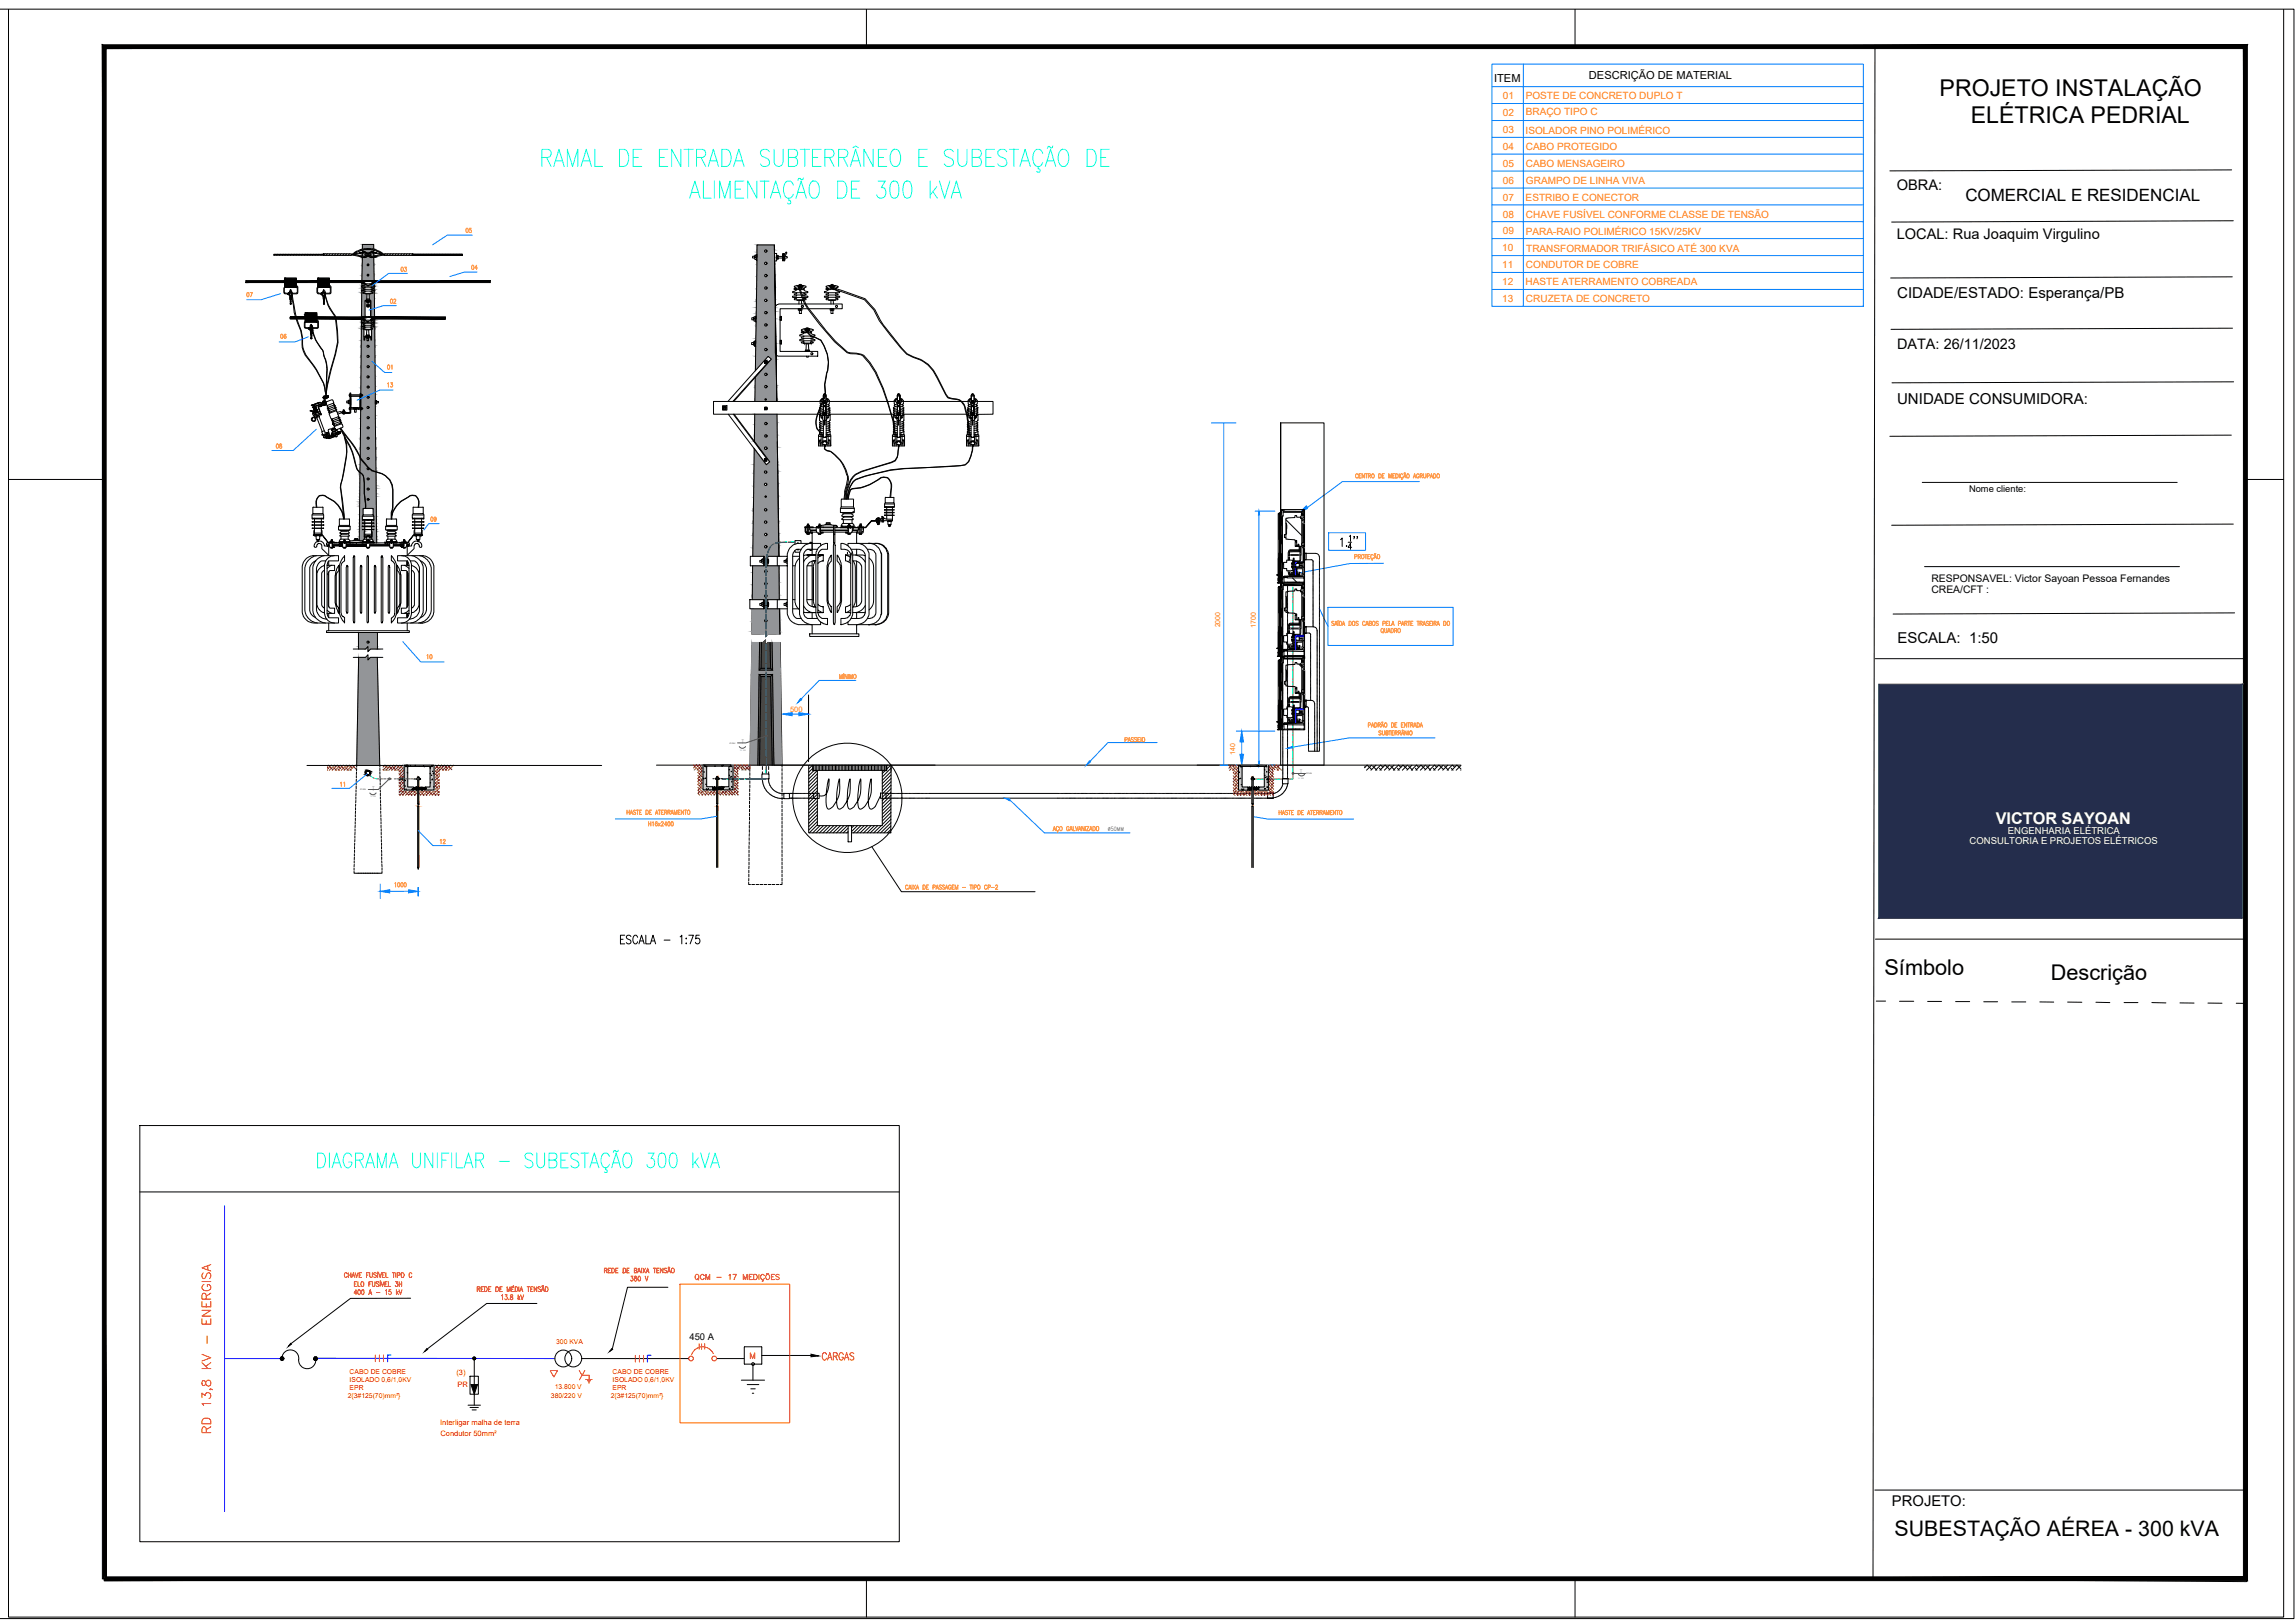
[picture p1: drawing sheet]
<svg xmlns="http://www.w3.org/2000/svg" width="594mm" height="420mm" viewBox="0 0 594 420" stroke-linecap="round" stroke-linejoin="round" font-family="sans-serif">
<defs><g id="words">
<g font-size="6">
<text x="502.1" y="24.9">PROJETO INSTALAÇÃO</text>
<text x="510.2" y="31.8">ELÉTRICA PEDRIAL</text>
</g>
<text font-size="5.7" fill="#f00" x="55.7" y="372.2" transform="rotate(-90 55.7 372.2)">RD 13,8 KV - ENERGISA</text>
<g font-size="5.6">
<text x="487.8" y="252.3">Símbolo</text>
<text x="530.9" y="253.7">Descrição</text>
</g>
<text font-size="5.5" x="490.4" y="397.7">SUBESTAÇÃO AÉREA - 300 kVA</text>
<text font-size="4.4" x="508.8" y="52.1">COMERCIAL E RESIDENCIAL</text>
<text font-size="4.4" fill="#ff7f00" x="102.7" y="101.6" transform="rotate(-90 102.7 101.6)">13</text>
<text font-size="4.2" fill="#fff" x="516.6" y="213.4">VICTOR SAYOAN</text>
<g font-size="4" fill="#ff7f00">
<text x="119.2" y="61.4">05</text>
<text x="102.7" y="71.6">03</text>
<text x="121" y="70.9">04</text>
<text x="62.8" y="78">07</text>
<text x="99.8" y="79.7">02</text>
<text x="71.3" y="88.9">06</text>
<text x="102.3" y="96.7" transform="rotate(-90 102.3 96.7)">01</text>
<text x="70.2" y="117.1">08</text>
<text x="110.4" y="136.2">09</text>
<text x="109.4" y="171.8">10</text>
<text x="90" y="205" transform="rotate(-90 90 205)">11</text>
<text x="116.1" y="219.8" transform="rotate(-90 116.1 219.8)">12</text>
</g>
<g font-size="3.9">
<text x="491.1" y="77.2">CIDADE/ESTADO: Esperança/PB</text>
<text x="491.1" y="104.6">UNIDADE CONSUMIDORA:</text>
<text x="491.2" y="166.4">ESCALA: 1:50</text>
</g>
<g font-size="3.8">
<text x="491" y="49.3">OBRA:</text>
<text x="491" y="62">LOCAL: Rua Joaquim Virgulino</text>
<text x="489.8" y="389.9">PROJETO:</text>
</g>
<text font-size="3.7" x="491.1" y="90.3">DATA: 26/11/2023</text>
<g font-size="2.9">
<text x="386.8" y="21.2">ITEM</text>
<text x="411.3" y="20.4">DESCRIÇÃO DE MATERIAL</text>
</g>
<g font-size="2.7">
<text x="500" y="150.6">RESPONSAVEL: Victor Sayoan Pessoa Fernandes</text>
<text x="500" y="153.4">CREA/CFT :</text>
</g>
<g font-size="2.6" fill="#ff7f00">
<text x="389" y="25.7">01</text>
<text x="395" y="25.7">POSTE DE CONCRETO DUPLO T</text>
<text x="395" y="29.8">BRAÇO TIPO C</text>
<text x="389" y="30.1">02</text>
<text x="389" y="34.5">03</text>
<text x="394.9" y="34.7">ISOLADOR PINO POLIMÉRICO</text>
<text x="389" y="38.9">04</text>
<text x="395" y="38.9">CABO PROTEGIDO</text>
<text x="389" y="43.2">05</text>
<text x="389" y="47.6">06</text>
<text x="395" y="43.2">CABO MENSAGEIRO</text>
<text x="395" y="47.6">GRAMPO DE LINHA VIVA</text>
<text x="389" y="51.9">07</text>
<text x="394.9" y="51.9">ESTRIBO E CONECTOR</text>
<text x="389" y="56.3">08</text>
<text x="395" y="56.6">CHAVE FUSÍVEL CONFORME CLASSE DE TENSÃO</text>
<text x="388.9" y="65.1">10</text>
<text x="389" y="60.7">09</text>
<text x="395" y="60.9">PARA-RAIO POLIMÉRICO 15KV/25KV</text>
<text x="395.1" y="65.3">TRANSFORMADOR TRIFÁSICO ATÉ 300 KVA</text>
<text x="388.9" y="69.5">11</text>
<text x="395" y="69.5">CONDUTOR DE COBRE</text>
<text x="388.9" y="73.8">12</text>
<text x="394.9" y="73.8">HASTE ATERRAMENTO COBREADA</text>
<text x="388.9" y="78.2">13</text>
<text x="395" y="78.2">CRUZETA DE CONCRETO</text>
</g>
<g font-size="2.5" fill="#fff">
<text x="519.8" y="215.8">ENGENHARIA ELÉTRICA</text>
<text x="509.9" y="218.4">CONSULTORIA E PROJETOS ELÉTRICOS</text>
</g>
<g font-size="2.4">
<text x="509.7" y="127.5">Nome cliente:</text>
<text x="178.5" y="347">450 A</text>
</g>
<text font-size="2" fill="#ff7f00" x="204.5" y="184.3">500</text>
<g font-size="1.9" fill="#f00">
<text x="118.2" y="355.9">(3)</text>
<text x="118.4" y="358.9">PR</text>
<text x="113.9" y="368.8">Interligar malha de terra</text>
<text x="114" y="371.6">Condutor 50mm²</text>
</g>
<g font-size="1.8" fill="#ff7f00">
<text x="315.8" y="162.4" transform="rotate(-90 315.8 162.4)">2000</text>
<text x="325.1" y="162.6" transform="rotate(-90 325.1 162.6)">1700</text>
<text x="319.7" y="195.4" transform="rotate(-90 319.7 195.4)">140</text>
</g>
<g font-size="1.8" fill="#f00">
<text x="144" y="348">300 KVA</text>
<text x="90.5" y="355.6">CABO DE COBRE</text>
<text x="90.5" y="357.7">ISOLADO 0,6/1,0KV</text>
<text x="90.5" y="359.9">EPR</text>
<text x="143.6" y="359.6">13.800 V</text>
<text x="158.6" y="355.6">CABO DE COBRE</text>
<text x="158.6" y="357.8">ISOLADO 0,6/1,0KV</text>
<text x="158.6" y="359.9">EPR</text>
<text x="90" y="361.9">2{3#125(70)mm²}</text>
<text x="142.6" y="361.8">380/220 V</text>
<text x="158.1" y="361.9">2{3#125(70)mm²}</text>
</g>
<g font-size="1.5" fill="#545454">
<text x="192" y="192.7">T</text>
<text x="336.5" y="200.5">T</text>
<text x="96.4" y="204.7">T</text>
</g>
<text font-size="1.5" x="286.8" y="215.1">∅50MM</text>
<g font-size=".5">
<text x="188.8" y="192.5">∅50MM</text>
<text x="338.1" y="200.4">∅50MM</text>
<text x="93.2" y="204.5">∅50MM</text>
</g>
<g font-size=".5" fill="#545454">
<text x="191.5" y="194.4">16 MM</text>
<text x="336" y="201.5">16 MM</text>
<text x="95.8" y="206.4">16 MM</text>
</g>
</g></defs>
<!-- layer: DIAGRAMA -->
<path d="M58.1 312.1v39.6M73 351.7h-14.9v39.6M81.9 351.6l61.7 .1" fill="none" stroke="#00f" stroke-width=".26"/>
<g fill="none" stroke="#000" stroke-width=".26">
<path d="M73 351.6a2.23 2.23 0 0 1 2.6-2.1 2.23 2.23 0 0 1 1.7 2.9 2.22 2.22 0 0 0 2.5 1.9 2.22 2.22 0 0 0 1.9-2.5M121.7 356.3h2.1v4.6h-2.1zM122.8 351.7v12.1M150.6 351.7h27.7M185.5 351.7h7.1M192.7 348.7v4.4M192.7 353.1h.1M192.7 348.7h4.5v4.4h-4.5M192.8 348.7h-.1M121.2 363.8h3.2M121.7 364.4h2.1M122.2 365h1.1"/>
<circle cx="145.8" cy="351.7" r="2.18"/>
<circle cx="148.4" cy="351.7" r="2.18"/>
</g>
<g fill="none" stroke="#f00" stroke-width=".26">
<path d="M89.9 329.8a.37 .37 0 0 0-.5-.3 .37 .37 0 0 0-.2 .4v.3a.37 .37 0 0 0 .2 .5 .37 .37 0 0 0 .5-.3M90.2 329.5v1.2M90.2 330.1h.6M90.8 329.5v1.2M91.1 330.7l.4-1.2 .4 1.2M91.2 330.3h.5M91.7 332.4h.4M91.9 329.5l.4 1.2 .4-1.2M92.4 331.8h-.7v1.2h.7M92.4 334.7h-.7l.5-.8v1.3M92.7 331.8v1.2h.5M92.8 333.9a.63 .63 0 0 1 .6 .5 .63 .63 0 0 1-.4 .8l-.3-.3z"/>
<path d="M93 330.1h.3M93.6 329.5h-.6v1.2h.6M93.6 331.9l.1-.1a.59 .59 0 0 1 .5 .6 .59 .59 0 0 1-.6 .6l-.2-.4zM93.7 333.9a.64 .64 0 0 1 .6 .5 .64 .64 0 0 1-.3 .8l-.4-.3zM94.9 330.1h.3M95.5 335.2l.3-1.3 .4 1.3M95.5 329.5h-.6v1.2M95.5 332.4h.4M95.6 334.7h.5M95.7 329.5v.9l.3 .3 .4-.2v-1M96.1 331.8h-.6v1.2M96.4 331.8v.9l.3 .3 .4-.3v-.9"/>
<path d="M97.4 329.6l-.2-.1-.5 .1 .1 .3 .4 .2a.36 .36 0 0 1 .1 .6 .36 .36 0 0 1-.6-.2M97.5 334.6h.8M97.7 329.5v1.2M97.8 329.2l-.1 .2M98 329.5l.4 1.2 .4-1.2M98 332l-.2-.2-.4 .2 .1 .3 .5 .3v.4l-.6-.1M98.4 331.8v1.2M98.5 331.6l-.1 .1M98.6 331.8l.4 1.2 .4-1.2M99 330.1h.4M99.6 329.5h-.6v1.2h.6M99.7 332.4h.3"/>
<path d="M99.8 334.1l.2-.2v1.3M99.9 329.5v1.2h.6M100.2 331.8h-.5v1.2h.5M100.5 331.8v1.2h.6M101.2 333.9h-.5v.4a.39 .39 0 0 1 .5 .1 .39 .39 0 0 1 0 .6 .39 .39 0 0 1-.6-.1M101.6 329.5h.6M101.9 329.5v1.2M102.4 331.8h.6l-.3 .5a.37 .37 0 0 1 .3 .5 .37 .37 0 0 1-.7 0M102.5 329.5v1.2M102.6 333.9v1.3M102.8 334.6l.4 .6M102.9 330.1h.5l.1-.5-.6-.1v1.2"/>
<path d="M103.1 334.3l-.5 .6M103.3 333.9l.4 1.3 .4-1.3M103.3 332.4h.7M103.3 331.8v1.2M104 331.8v1.2M104 329.5a.57 .57 0 0 1 .6 .6 .57 .57 0 0 1-.6 .6l-.2-.5zM106.6 329.8a.37 .37 0 0 0-.5-.3 .37 .37 0 0 0-.2 .4v.3a.37 .37 0 0 0 .2 .5 .37 .37 0 0 0 .5-.3M123.5 333.7l.6-.1 .1-.4-.7-.1v1.2M123.9 333.7l.3 .6M124.5 333.7h.4M125.1 333.1h-.6v1.2h.6M125.4 333.1a.62 .62 0 0 1 .7 .6 .62 .62 0 0 1-.7 .6z"/>
<path d="M126.4 333.7h.4M127.1 333.1h-.7v1.2h.7M128.4 333.1a.62 .62 0 0 1 .7 .6 .62 .62 0 0 1-.7 .6zM129.4 333.7h.4M129.8 335.4l.3-.2v1.3M130 333.1h-.6v1.2h.6M130.8 335.2h.5l-.3 .5a.37 .37 0 0 1 .3 .5 .37 .37 0 0 1-.7 0M131.3 334.3v-1.2l.4 1.2 .3-1.2v1.2M131.7 336.3h.1M132.2 335.2l-.1 .3a.66 .66 0 0 1 .6 .8 .42 .42 0 0 1-.7-.2 .42 .42 0 0 1 .6-.4l.1-.5zM132.4 333.8h.4M133 332.9l-.5 .2"/>
<path d="M133.1 333.2h-.7v1.1h.7M133.3 333.1a.62 .62 0 0 1 .7 .6 .62 .62 0 0 1-.7 .6zM134.1 335.2v1.3M134.3 336l.3 .5M134.3 333.1v1.2M134.6 334.3l.4-1.2 .3 1.2M134.6 335.6l-.5 .6M134.7 333.9h.5M134.8 335.2l.4 1.3 .4-1.3M136.4 333.1h.7M136.8 333.1v1.2M137.4 333.7h.4"/>
<path d="M138 333.1h-.6v1.2h.6M138.9 333.1v1.2l-.6-1.2v1.2M140 333.3l-.6-.1-.1 .3 .6 .4 .1 .3-.3 .1-.4-.1M140.1 334.3l.4-1.2 .4 1.2M140.3 333.9h.5M140.3 332.9h.2M140.3 332.9v.1M140.5 332.9v.1M140.5 333h.2M140.7 332.9l-.1 .1M141.3 333.2l.1-.1a.59 .59 0 0 1 .5 .7 .59 .59 0 0 1-.6 .5l-.2-.4zM156.5 328.9l.5-.1v-.5h-.5v1.2"/>
<path d="M156.8 328.9l.3 .6M157.4 328.9h.4M158.1 328.3h-.7v1.2h.7M158.4 328.3a.62 .62 0 0 1 .7 .6 .62 .62 0 0 1-.7 .6zM159.4 328.9h.4M160 328.3h-.6v1.2h.6M161.3 328.3a.62 .62 0 0 1 .7 .6 .62 .62 0 0 1-.7 .6zM162.3 328.9h.4M162.9 328.3h-.6v1.2h.6M163.3 330.4h.5l-.2 .4a.38 .38 0 0 1 .2 .6 .38 .38 0 0 1-.5 .1l-.1-.1M164.2 328.9l.6-.1v-.5h-.6v1.2l.6-.1 .1-.3-.3-.2M164.3 330.5l-.1 .2a.66 .66 0 0 1 .6 .8 .41 .41 0 0 1-.7-.2 .41 .41 0 0 1 .5-.5l.2-.3z"/>
<path d="M165.1 329.5l.3-1.2 .4 1.2M165.2 329.1h.5M165.3 330.5a.61 .61 0 0 1 .6 .4 .61 .61 0 0 1-.4 .7l-.3-.2zM166.1 328.3v1.2M166.4 328.3l.7 1.2M167 330.4l.4 1.2 .4-1.2M167.1 328.3l-.7 1.2M167.3 329.5l.3-1.2 .4 1.2M167.4 329.1h.5M169.1 328.3h.7M169.5 328.3v1.2M170.1 328.9h.3"/>
<path d="M170.6 328.3h-.5v1.2h.5M171.6 328.3v1.2l-.7-1.2v1.2M172.6 328.5l-.6-.2v.4l.6 .4v.3l-.2 .1-.4-.1M172.8 329.5l.4-1.2 .4 1.2M173 329.1h.4M173 328.1l.2 .1M173 328.1v.1M173.2 328.1h.2M173.4 328l-.1 .2M173.9 328.3h.2a.6 .6 0 0 1 .5 .6 .6 .6 0 0 1-.7 .6l-.1-.4zM97.2 350.8v1.7M98.2 350.8v1.7"/>
<path d="M99.3 350.8v1.7M142.5 354.9l1 1.5M142.5 354.8h1.8M144.3 354.9l-.9 1.5M149.9 354.8l.7 1.2M150.7 356h.1M150.7 356h1.8v1.1M151.4 354.8l-1.4 2.4M151.6 357.1h1.7M152.1 357.5h.8M152.3 357.8h.3M152.4 358.1h.1"/>
<path d="M164.5 350.9v1.7M165.5 350.9v1.7M166.6 350.9v1.7M194.2 351.7v-1.5l.6 1.5 .6-1.5v1.5M214 350.6a.57 .57 0 0 0-.7-.4 .57 .57 0 0 0-.4 .7v.5a.57 .57 0 0 0 .4 .7 .57 .57 0 0 0 .7-.5M214.2 352.1l.6-1.9 .6 1.9M214.4 351.5h.8M215.7 351.1l.9-.1v-.7l-.9-.1v1.9M216.2 351.1l.5 1M218.3 350.6a.57 .57 0 0 0-.7-.4 .57 .57 0 0 0-.4 .7v.5a.57 .57 0 0 0 .5 .7 .57 .57 0 0 0 .6-.7h-.4M218.6 352.1l.6-1.9 .5 1.9M218.8 351.5h.7"/>
<path d="M221 350.4l-.4-.2a.44 .44 0 0 0-.5 .1 .44 .44 0 0 0 0 .5l.6 .4a.53 .53 0 0 1 .2 .8 .53 .53 0 0 1-.9-.2"/>
</g>
<!-- layer: NEUTRO -->
<path d="M101.2 350.8h-.9v1.7M168.5 350.9h-.9v1.7" fill="none" stroke="#00f" stroke-width=".3"/>
<!-- layer: PLANTA_BAIXA -->
<g fill="none" stroke="#f00" stroke-width=".26">
<path d="M180 330.1l.2-.1a.62 .62 0 0 1 .8 .6 .62 .62 0 0 1-.8 .6l-.3-.4zM180.5 331l.4 .4M182.3 330.2a.5 .5 0 0 0-.6-.3 .5 .5 0 0 0-.4 .5v.4a.5 .5 0 0 0 .4 .5 .5 .5 0 0 0 .6-.4M182.7 331.3v-1.4l.5 1.4 .5-1.4v1.4M185.5 330.7h1.2M188.7 330.2l.3-.3v1.4M189.7 329.9h.9l-.6 1.4M192.4 331.3v-1.4l.5 1.4 .5-1.4v1.4M193.9 330.5h.5M194.7 329.9h-.8v1.4h.8M195.1 329.9h.5a.74 .74 0 0 1 .4 .7 .74 .74 0 0 1-.4 .7h-.5zM196.5 329.9v1.4"/>
<path d="M197.4 331.3l.2 .3h-.3M197.8 330.2a.48 .48 0 0 0-.5-.3 .48 .48 0 0 0-.4 .5v.4a.48 .48 0 0 0 .4 .5 .48 .48 0 0 0 .5-.4M198.3 330.1l.2-.1a.62 .62 0 0 1 .7 .6 .62 .62 0 0 1-.7 .6l-.3-.4zM198.5 329.7l-.1 .2M198.5 329.7l.2 .1M198.7 329.7h.2M199 329.6l-.1 .2M199.7 330.5h.5M200.5 329.9h-.8v1.4h.8M201.7 330.1l-.3-.2-.6 .2 .1 .3 .8 .5-.3 .4-.6-.3"/>
</g>
<!-- layer: SIMBOLOGIA -->
<g fill="none" stroke="#000" stroke-width=".26">
<path d="M191.9 357.3h6M193.4 358.4h3M194.4 359.5h1.1M194.9 353.1v4.2M194.7 360.7h.4"/>
<circle cx="194.9" cy="353.1" r=".36"/>
</g>
<!-- layer: PDF3_DIAGRAMA -->
<g fill="none" stroke="#f00" stroke-width=".26">
<path d="M181 347.9v1.4M181.6 347.9v1.4M182.4 347.9v1.4M184.6 350.4a3 3 0 0 0-2.8-1.7 3 3 0 0 0-2.8 1.9"/>
<circle cx="178.9" cy="351.7" r=".61"/>
<circle cx="184.9" cy="351.7" r=".61"/>
</g>
<!-- layer: 0 -->
<g fill="#000" stroke="#000" stroke-width=".26">
<path d="M73 351.7h.5zM81.7 351.7h.4z"/>
<path d="M72.6 351.5v.2h.4zM72.6 351.7h.4l-.4 .2zM72.6 351.9l.4-.2z"/>
<path d="M72.6 351.9l.4-.2-.2 .4zM73 351.7l-.2 .4 .2 .1z"/>
<path d="M73 351.2v.5zM72.8 351.3l.2-.1v.5zM72.8 351.3l-.2 .2 .4 .2z"/>
<path d="M73 351.7l.2 .4-.2 .1zM73 351.7l.2 .4z"/>
<path d="M73 351.7l.4 .2-.2 .2zM73 351.7l.4 .2 .1-.2z"/>
<path d="M73 351.7h.5l-.1-.2zM73.2 351.3l.2 .2-.4 .2zM73 351.2v.5l.2-.4z"/>
<path d="M81.3 351.5l-.1 .2h.5zM81.2 351.7h.5l-.4 .3zM81.3 352l.4-.3zM81.3 352l.4-.3-.3 .4zM81.7 351.7l-.3 .4 .3 .1z"/>
<path d="M81.7 351.7l.2 .4-.2 .1zM81.7 351.7l.2 .4zM81.7 351.7l.3 .3-.1 .1zM81.7 351.7l.3 .3 .1-.3z"/>
<path d="M81.7 351.3v.4zM81.4 351.3h.3v.4zM81.4 351.3l-.1 .2 .4 .2z"/>
<path d="M81.7 351.7h.4l-.1-.2zM81.9 351.3l.1 .2-.3 .2zM81.7 351.3v.4l.2-.4z"/>
</g>
<!-- layer: DIAGRAMA -->
<path d="M75.2 347.8l.2 .2-.8 .6zM110.5 349.1l.2 .2-.8 .6zM121.9 358.4h1.7l-.8 2.5zM158.4 349.1l.2 .2-.8 .6zM209.9 350.6l2 .4-2 .2z" fill="#000" stroke="#000" stroke-width=".26"/>
<!-- layer: PDF6_Solid Fills -->
<g fill="#000" stroke="#000" stroke-width=".26">
<path d="M122.4 351.7h.3l-.2 .1zM122.5 351.8l.2-.1z"/>
<path d="M122.5 351.8l.2-.1-.1 .3zM122.7 351.7l-.1 .3h.2z"/>
<path d="M122.7 351.7l.1 .3zM122.8 351.7l.1 .3h-.1zM122.8 351.7l.1 .3 .2-.2z"/>
<path d="M122.6 351.4l.2-.1v.4zM122.6 351.4l.2 .3zM122.6 351.4l.1 .3-.2-.2zM122.5 351.5l-.1 .2h.3z"/>
<path d="M122.8 351.7h.3v.1zM122.8 351.7h.3z"/>
<path d="M122.8 351.7h.3v-.2zM122.9 351.4l.2 .1-.3 .2zM122.8 351.3v.4l.1-.3z"/>
</g>
<!-- layer: 0 -->
<g fill="none" stroke="#000" stroke-width=".26">
<path d="M0 2.4h593.8v416.6h-593.8M485.4 12.1h95.8l.4 397.3-96.8-.6zM577.7 44l-88.5 .2M578.1 57.2l-88.4 .3M577.8 71.7l-88.4 .3M577.9 85l-88.4 .3M578.2 98.8l-88.4 .3M577.6 112.6l-88.4 .3M347 139.7l.4-.4v2.2M349.3 138.9l.3-.3v1.5M350.6 138.9h-.2h.2l-.2 .6M351.4 138.9h-.2h.2l-.2 .6"/>
<path d="M497.6 124.9h66M578.1 135.7l-88.4 .3M348.6 141.3v.2zM349 140.4h.9M349.9 141.7h-.9l.6-1.1v1.6M498.2 146.7h66M578.4 158.7l-88.3 .3M485.4 170.5h95.9M225.7 219.2l7.6 11.6h34.6M160.6 243.2h.7M161.7 242.1h-1.1v2.2h1.1M163.3 242.4a.59 .59 0 0 0-.7-.3 .59 .59 0 0 0-.4 .8l1 .5a.61 .61 0 0 1-.2 .9 .61 .61 0 0 1-.9-.3"/>
<path d="M165.1 242.7a.64 .64 0 0 0-.8-.6 .64 .64 0 0 0-.5 .9v.5a.64 .64 0 0 0 .5 .8 .64 .64 0 0 0 .8-.5M165.4 244.3l.7-2.2 .7 2.2M165.7 243.6h.8M167.2 242.1v2.2h1M168.4 244.3l.6-2.2 .7 2.2M168.6 243.6h.9M171.9 243.4h1.5M176.1 242.5l.4-.4v2.2M177.5 243h.2zM177.5 244.2h.2zM178.3 242.1h1.2l-.9 2.2M181 242.1h-.8l-.1 1a.68 .68 0 0 1 .9 0 .68 .68 0 0 1 0 1 .68 .68 0 0 1-.9 0l-.1-.2"/>
<path d="M485.5 243.1h95.8M485.7 259.2h2.4M491.7 259.2h3.7M499 259.2h3.6M506.2 259.3h3.7M513.5 259.3h3.6M520.7 259.4h3.7M528 259.4h3.6M535.2 259.4l3.7 .1M542.5 259.5h3.6M549.8 259.5h3.6M557 259.5l3.7 .1"/>
<path d="M564.3 259.6l3.6 .1M571.5 259.7h3.7M578.9 259.7l2.3 .1M36.2 291.4h196.6v107.7h-196.6zM36.2 308.6h196.6M106.3 336.1h-15.6l-15.4 11.8M139 337.4h-13l-15.4 11.8M172.9 333.2h-10.5l-3.9 16M197.2 350.9h12.7M485.3 385.7h95.9"/>
</g>
<!-- layer: ELE-TEXTO04 -->
<g fill="none" stroke="#0ff" stroke-width=".26">
<path d="M154 38.7v4.4h2M160.4 38.7h1.1a2.65 2.65 0 0 1 .9 3.8l-.3 .4-.6 .2h-1.1zM166.1 38.7h-2.2v4.4h2.2M172.8 38.7h-2.1v4.4h2.1M176.2 38.7v4.4l-2.3-4.4v4.4M177.1 38.7h2.4M178.3 38.7v4.4M186.9 38.7h1.1a2.65 2.65 0 0 1 .9 3.8l-.3 .4-.6 .2h-1.1zM199.2 39.3a1.22 1.22 0 0 0-1.3-.7 1.22 1.22 0 0 0-1.1 1.1l.3 .6 1.4 .7a1.11 1.11 0 0 1 .7 1.1 1.11 1.11 0 0 1-.9 1l-1.2-.2-.3-.4M200.4 38.7v3.1a1.19 1.19 0 0 0 1.1 1.3 1.19 1.19 0 0 0 1.2-1.3v-3.1M207.1 38.7h2.4M208.3 38.7v4.4"/>
<path d="M212.5 38.7h-2.2v4.4h2.2M220.8 38.2l.7-.4 .7 .4M226 38.7v4.4l-2.4-4.4v4.4M229.6 38.7h-2.2v4.4h2.2M231.1 38.9l.3-.2a1.49 1.49 0 0 1 1.7 1.6 2.7 2.7 0 0 1-1 2.8 1.49 1.49 0 0 1-1.7-1.7 3.1 3.1 0 0 1 .7-2.5zM240 38.7h-2.2v4.4h2.2M246.8 39.3a1.25 1.25 0 0 0-1.3-.7 1.25 1.25 0 0 0-1.1 1.1l.4 .6 1.3 .7a1.11 1.11 0 0 1 .7 1.1 1.11 1.11 0 0 1-.8 1h-.7l-.5-.2-.4-.4M247.9 38.7v3.1a1.19 1.19 0 0 0 1.2 1.3 1.19 1.19 0 0 0 1.2-1.3v-3.1M257.4 38.7h-2.2v4.4h2.2M260.6 39.3a1.23 1.23 0 0 0-1.3-.7 1.23 1.23 0 0 0-1 1.1l.3 .6 1.4 .7a1.14 1.14 0 0 1 .6 1.1 1.14 1.14 0 0 1-.8 1h-.7l-.5-.2-.3-.4M261.3 38.7h2.4M262.5 38.7v4.4"/>
<path d="M269.9 39.7a1.19 1.19 0 0 0-1.2-1.1 1.19 1.19 0 0 0-1.2 1.1 2.79 2.79 0 0 0 .9 3.4 1.26 1.26 0 0 0 1.5-1.1M271.9 38.2l-.5-.3-.3 .5M272 38.2h.4M272.5 37.8l-.1 .4M274.6 38.9l.4-.2a1.49 1.49 0 0 1 1.6 1.6 2.7 2.7 0 0 1-1 2.8 1.49 1.49 0 0 1-1.7-1.7 3.1 3.1 0 0 1 .7-2.5zM281.4 38.7h1.2a2.65 2.65 0 0 1 .8 3.8l-.3 .4-.5 .2h-1.2zM287.1 38.7h-2.2v4.4h2.2M140.3 40.8h1.5a1.08 1.08 0 0 0 .9-1.1 1.08 1.08 0 0 0-.9-1h-1.5v4.4M141.5 40.8l1.2 2.3M143.3 43.1l1.4-4.4 1.3 4.4M143.8 41.6h1.7M146.9 43.1v-4.4l1.3 4.4 1.4-4.4v4.4"/>
<path d="M150.4 43.1l1.4-4.4 1.3 4.4M150.9 41.6h1.7M163.9 40.8h1.4M170.7 40.8h1.3M178.5 51.3l1.4-4.4 1.3 4.4M179 49.8h1.7M180.3 40.8h1.5a1.08 1.08 0 0 0 .9-1.1 1.08 1.08 0 0 0-.9-1h-1.5v4.4M181.5 40.8l1.2 2.3M182.1 46.9v4.4h2M183.3 43.1l1.4-4.4 1.3 4.4M183.9 41.6h1.6M184.9 46.9v4.4"/>
<path d="M186.3 51.3v-4.4l1.3 4.4 1.4-4.4v4.4M189.9 43.1l1.4-4.4 1.3 4.4M190.3 49h1.4M190.4 41.6h1.7M192.5 46.9h-2.2v4.4h2.2M195.9 46.9v4.4l-2.4-4.4v4.4M196.8 46.9h2.3M197.9 46.9v4.4M199.4 51.3l1.4-4.4 1.3 4.4M199.9 49.8h1.7M204.1 40.8h1.5a1.08 1.08 0 0 0 .9-1.1 1.08 1.08 0 0 0-.9-1h-1.5v4.4h1.5a1.21 1.21 0 0 0 .9-1.2 1.21 1.21 0 0 0-.9-1.1M204.2 51.3v.6h.3l.2 .3v.4l-.2 .2h-.5l-.2-.2"/>
<path d="M205.4 47.9a1.19 1.19 0 0 0-1.2-1.1 1.19 1.19 0 0 0-1.2 1.1 2.79 2.79 0 0 0 .8 3.4 1.26 1.26 0 0 0 1.6-1.1M206 51.3l1.4-4.4 1.3 4.4M206.5 49.8h1.7M206.7 46.2l-.2 .5M206.7 46.3h.5M207.2 46.2l.1 .2M207.4 46.4h.4M208 46.1l-.2 .3M210.1 47.1l.3-.2a1.49 1.49 0 0 1 1.7 1.7 2.7 2.7 0 0 1-1 2.7 1.2 1.2 0 0 1-1.5-1.1 3.3 3.3 0 0 1 .5-3.1zM210.3 40.8h1.4M213.5 40.8h1.6a1.08 1.08 0 0 0 .8-1.1 1.08 1.08 0 0 0-.8-1h-1.6v4.4M214.7 40.8l1.2 2.3"/>
<path d="M216.8 46.9h1.2a2.65 2.65 0 0 1 .9 3.8l-.4 .4-.5 .2h-1.2zM217.1 40.8h1.5a1.08 1.08 0 0 0 .9-1.1 1.08 1.08 0 0 0-.9-1h-1.5v4.4M218.3 40.8l1.2 2.3M220.1 43.1l1.4-4.4 1.3 4.4M220.4 49h1.3M220.6 41.6h1.7M222.5 46.9h-2.1v4.4h2.1M227.3 46.9h1.9l-1.1 1.7h.5a1.4 1.4 0 0 1 .6 2 1.4 1.4 0 0 1-2.1 .3l-.2-.4M227.4 40.8h1.3M230.8 47.1l.9-.2a2.16 2.16 0 0 1 1 2.5l-.2 1.1-.3 .6-.8 .2a2.16 2.16 0 0 1-1.1-2.5l.2-1.1zM234.2 47.1l.8-.2a2.16 2.16 0 0 1 1.1 2.5l-.2 1.1-.4 .6-.8 .2a2.16 2.16 0 0 1-1-2.5l.2-1.1zM237.8 40.8h1.4"/>
<path d="M240.8 46.9v4.4M241.5 49.6l1.2 1.7M242.5 48.3l-1.7 2.2M243.2 46.9l1.3 4.4 1.4-4.4M246.2 51.3l1.4-4.4 1.3 4.4M246.7 49.8h1.7M251.7 40.8h1.5a1.08 1.08 0 0 0 .9-1.1 1.08 1.08 0 0 0-.9-1h-1.5v4.4h1.5a1.21 1.21 0 0 0 .9-1.2 1.21 1.21 0 0 0-.9-1.1M255.2 40.8h1.4M264 43.1l1.3-4.4 1.4 4.4M264.5 41.6h1.7M268.7 43.1v.6h.4l.1 .2v.5l-.1 .2h-.5l-.2-.2M270.6 43.1l1.3-4.4 1.4 4.4"/>
<path d="M271.1 41.6h1.7M284.9 40.8h1.4M82.2 298.5h1a2.24 2.24 0 0 1 0 3.8h-1zM85.3 298.5v3.8M91.1 299.4a1.02 1.02 0 0 0-1.1-.9 1.02 1.02 0 0 0-1 .9 2.46 2.46 0 0 0 .7 2.9 1.2 1.2 0 0 0 1.4-1.5h-.8M106.8 298.5v2.7a1.02 1.02 0 0 0 1 1.1 1.02 1.02 0 0 0 1-1.1v-2.7M112 298.5v3.8l-2-3.8v3.8M113.2 298.5v3.8M116.2 298.5h-1.9v3.8M116.9 298.5v3.8M118.1 298.5v3.8h1.7M137.9 299a1.07 1.07 0 0 0-1.1-.6 1.07 1.07 0 0 0-.9 1l.3 .5 1.2 .6a.97 .97 0 0 1 .5 1 .97 .97 0 0 1-.7 .8h-.6l-.7-.5"/>
<path d="M138.9 298.5v2.7a1.02 1.02 0 0 0 1.1 1.1 1.02 1.02 0 0 0 1-1.1v-2.7M147.1 298.5h-1.9v3.8h1.9M149.8 299a1.07 1.07 0 0 0-1.1-.6 1.07 1.07 0 0 0-.9 1l.2 .5 1.2 .6a.98 .98 0 0 1 .6 1.2 .98 .98 0 0 1-1.3 .6l-.7-.5M150.4 298.5h2M151.4 298.5v3.8M157.8 299.4a1.02 1.02 0 0 0-1-.9 1.02 1.02 0 0 0-1.1 .9 2.46 2.46 0 0 0 .8 2.9 1.18 1.18 0 0 0 1.3-.9M159.5 298.1l-.4-.3-.4 .5M159.5 298.1h.4M160 297.8l-.1 .3M161.8 298.7l.3-.2a1.23 1.23 0 0 1 1.4 1.4 2.33 2.33 0 0 1-.8 2.4 1.29 1.29 0 0 1-1.5-1.5 2.59 2.59 0 0 1 .6-2.1zM167.7 298.5h1.6l-.8 1.4h.4a1.2 1.2 0 0 1 .5 1.8 1.2 1.2 0 0 1-1.8 .2l-.1-.4M170.8 298.7l.4-.2 .8 .2a3.6 3.6 0 0 1 0 3.4l-.8 .2a1.9 1.9 0 0 1-.9-2.2z"/>
<path d="M173.7 298.7l.7-.2a1.81 1.81 0 0 1 .9 2.2l-.5 1.4-.7 .2a2.31 2.31 0 0 1-.7-3.1zM179.3 298.5v3.8M180.8 299.8l-1.5 1.7M181.4 298.5l1.1 3.8 1.1-3.8M86 302.3l1.1-3.8 1.2 3.8M86.4 301h1.4M92 300.3h1.3a.93 .93 0 0 0 .8-.9 .93 .93 0 0 0-.8-.9h-1.3v3.8M93 300.3l1.1 2M94.7 302.3l1.1-3.8 1.2 3.8M95.1 301h1.4M97.7 302.3v-3.8l1.1 3.8 1.2-3.8v3.8M100.8 302.3l1.1-3.8 1.1 3.8"/>
<path d="M101.2 301h1.4M114.3 300.3h1.2M120.1 302.3l1.2-3.8 1.1 3.8M120.6 301h1.4M123.1 300.3h1.4a.93 .93 0 0 0 .7-.9 .93 .93 0 0 0-.7-.9h-1.4v3.8M124.2 300.3l1 2M129.2 300.7h2.7M142.1 300.3h1.3a.93 .93 0 0 0 .8-.9 .93 .93 0 0 0-.8-.9h-1.3v3.8h1.3a1.04 1.04 0 0 0 .8-1 1.04 1.04 0 0 0-.8-1M145.2 300.3h1.1M152.7 302.3l1.1-3.8 1.2 3.8M153.1 301h1.5M156.8 302.3v.5l.4 .2v.4l-.2 .1-.5-.1"/>
<path d="M158.3 302.3l1.2-3.8 1.2 3.8M158.7 301h1.5M179.9 300.8l1 1.5M183.9 302.3l1.2-3.8 1.2 3.8M184.4 301h1.4"/>
</g>
<!-- layer: TOMADAS -->
<path d="M176 332.4h28.4v35.9h-28.4z" fill="none" stroke="#ff3f00" stroke-width=".26"/>
<!-- layer: ARQ-FOLHA -->
<path d="M2.2 2.4v416.2h588.9v-416.2M224.3 2.4v9.7M407.7 2.4v9.7M2.2 124.1h24.8M581.2 124.1h9.9M224.3 408.7v9.9M407.7 408.7v9.9" fill="none" stroke="#000" stroke-width=".26"/>
<path d="M27 408.2v1l553.7-1zM27 409.2l553.7-1 1 1zM580.7 12.6v395.6l1 1zM580.7 12.6l1-1v397.6zM27.5 12.6h553.2l1-1zM26.5 11.6h555.2l-554.2 1zM26.5 11.6l1 397.1v-396.1zM26.5 11.6l1 397.1h-1z" fill="#000" stroke="#000" stroke-width=".26"/>
<!-- layer: 0 -->
<path d="M486.3 177.1h94.1v60.6h-94.1z" fill="none" stroke="#fff" stroke-width=".26"/>
<!-- layer: PDF47_Solid Fills -->
<path d="M486.3 177.1v60.6l94.1-60.6zM486.3 237.7l94.1-60.6v60.6z" fill="#fff" stroke="#fff" stroke-width=".26"/>
<path d="M486.3 177.1v60.6l94.1-60.6zM486.3 237.7l94.1-60.6v60.6z" fill="#242d4c" stroke="#242d4c" stroke-width=".26"/>
<!-- layer: PDF28_Geometry -->
<g fill="none" stroke="#000" stroke-width=".26">
<path d="M331.5 109.5h11.2v88.6h-11.2v-88.6v70.6M330.9 133v15.9M330.9 133h.1M331 133l.2-.2zM331 139.7v-6.6l.3-.2v7.2M331.1 132.9v17.9h-.2v-1M331.1 132.9l.1 .3zM331.1 132.8l-.2 .2M331.1 132.8v.1M331.2 133.2v17.3M331.3 133.9h.2h-.2v.2h.2M331.3 135.1l.2 .2"/>
<path d="M331.3 135.6h.3h-.3h.3h-.3l.2 .1h-.2v.1h.2M331.3 134.5h.2h-.2l.2 .2h-.2M331.3 134l.3 .1h-.3l.3 .1h-.3l.2 .2M331.3 134.4l.3 .1zM331.3 134.8l.3 .1v.2M331.3 138.7l.3-.1-.1 .1M331.3 139.6h.2M331.3 134.2l.3-.1v.3M331.3 135h.3M331.3 138.5l.3 .1M331.3 139.2h.3l-.1 .1M331.3 134.3h.3z"/>
<path d="M331.3 138.4l.3 .2zM331.3 139.1l.3 .1M331.3 134.5l.3 .2h-.3M331.3 138.6h.3M331.3 139l.3 .1-.3 .1h.3M331.3 139.1h.1M331.3 139.7h.2v.2h-.2h.2M331.3 134.1h.1M331.3 139.5l.2-.1v.2h-.2M331.3 135.1l.3 .2h-.3h.3h-.3M331.3 134.4h.2v.2M331.3 133.8h.3"/>
<path d="M331.3 134.5h.1M331.3 134.7v.1M331.3 138.9v.1M331.3 139.2v.1M331.3 134.8h.2M331.3 139h.2M331.3 133.9h.3M331.5 132.5l.1 .3zM331.5 132v38M331.5 139.6h-.2v.1h.2M331.5 134.8h-.2l.2 .2M331.5 136h-.2l.3 .1v-.3l-.1 2.6"/>
<path d="M331.5 139h-.2v.1h.2M331.5 135.4h-.2l.2 .2M331.5 135.4h-.2l.3 .2M331.5 133.7h-.2v.2M331.5 133.8l.1 .1zM331.5 139.4l.1 .2M331.5 139.3h-.2l.3 .1h-.3l.3 .1M331.5 139.9l.1 .1h-.3h.2M331.6 139.8h-.3h.3l-.3 .2h.3l-.1-.1M331.6 139l-.1-.1 .1 .4h-.3l.2 .1M331.6 139.3l-.1 .1M331.6 134.2v.3h-.3"/>
<path d="M331.6 134.8l-.1-.1 .1 .3-.3 .1M331.6 135.6h.1M331.6 134.5l-.1 .3M331.6 135.7v.1h-.3v.2h.3M331.6 135.9h-.3l.2 .1M331.6 135.4l-.1-.1v.5l-.2-.1 .3 .1h-.3M331.6 135v.3M331.6 132.8h.1M331.6 138.7v.2h-.3h.3M331.6 135.3h-.3l.2 .1M331.6 138.6l-.3 .1v.2h.3l-.3-.2h.2M331.6 133.1v1h-.3"/>
<path d="M331.6 135h-.3h.2v.2M331.6 139.8l-.1-.2 .1 .3M331.6 132.1v7.9M331.6 134.5h.1M331.6 139.7l-.3 .2M331.6 135.3l-.1 .1M331.6 139.1l-.1 .2M331.6 138.9l-.1 .1M331.6 134.1v.1M331.6 135.8v.1M331.6 139.4v.1M331.6 132.6l-.1 .5v-.5l-.3 .2v.4l.3-.1 .1-.3-.3 .1v.3l.3-.4-.1 16.6"/>
<path d="M331.6 132.2v.6M332.1 132.5l5.3 .1v.2h-.4h.4l-.4 .2 .4 .1-.4 .1 .4 .1-.4 .1 .4 .1-.4 .1 .4 .1-.4 .2h.4l-.4 .2 .4 .1v14.9h-5v.2h.3v.2h-.3v1.1l-1.5 .3h1.4v-.2h5.1l.1 .2h.2l-.2-1.3h-4.3v-.4h4.3l.1-3.4M332.1 132.6v1h-.1l-.1 15.7M332.1 133.6h-.1M332.4 131.9v.4l5 .1v-.5M332.9 138.4h-.4v.7h.4M332.9 135.4v2.9M332.9 134.5l4.1 4.1M333 135.9v1M336.7 133.9l.2 .1M336.7 133.9v.3h.3M336.9 133.8v-.2l.5 .1-.4 .2v.2"/>
<path d="M336.9 133.1l.1 .6zM336.9 133.1l-.2 .8h-1v-.4h-.5v.5l-2.3 .2v1.2l.2 .5-.2 3.7 2.8 .3v.3h-.4l.4 .1v1.1h-.4h.6l.1-.5h.2l.1 .5h.7v-7.2M336.9 133.7v.1M336.9 133.8h.1M336.9 133.6h.1M336.9 133.7h.1M336.9 133.9h.1M337 132.8v.2M337 133.9h.1M337.1 133.7h.1M337.2 131.9v.5M337.3 133.7h.1"/>
<path d="M337.4 132.6h.1M337.4 134.3h-.3v.5h.3M337.4 135.5l-.2 .1M337.4 135.6h-.2v4.9M337.4 139.1l.2 .2M337.4 131.9l.3 .1-.1 9.4M337.4 131.9l-5.9 .1v.5l.1-.4h.5v.4h5.3M337.6 135.4l.1 .1M337.6 135.6l.1 6.1zM337.7 132.1l-.1 .4M337.7 132.5v3.1M330.5 148.8v.1"/>
<path d="M330.7 148.8v.1M330.8 150.8v.1M330.8 148.8v.1M330.9 150.8v.1M330.9 148.9v.9M330.9 148.9h.1M330.9 149.8h.1M330.9 152v15.9M330.9 149.9l.3 .1v.7v-.3l-.1 .2M330.9 150.4h.1M330.9 152l.3-.1v.3v17.6h-.3v-.9M330.9 152l.3-.2-.3 .2"/>
<path d="M330.9 152h.1M330.9 148.5l.1-3.7v4l-.1-.3v.3h-.4l.4 .1M330.9 144.5v4.3h.2l.1-.3-.1-3.7M330.9 144.5l.1 .3zM330.9 148.8l.1 .1zM330.9 150.8h.2M330.9 144.8v.3M330.9 149.8l.1 .1zM330.9 150.4v-.4v.4v-.4h.3l-.1 .4M330.9 144.5h.2M331 144.8h.1M331 144.5h.1"/>
<path d="M331 158.7v-6.6l.3-.2v7.2M331 144.9h.3v3.8l-.3-.1v-3.6h.2zM331 143.2l.1 7.3M331 148.8h.1M331 149.8h.1M331 150.4h.1M331 150h.1M331 144.4l.1 .3 .1-.3v.2M331 144.5l.3 4.3-.1-.3M331 144.6h.1M331 144.4h.1M331 144.7h.1"/>
<path d="M331 149.8v.6l.1-.5v.3M331 149.9v.9l-.1-.4M331 150.8h.1M331 148.5v.3M331.1 150h.1M331 149.5h.1M331 144.8h.3M331.1 150.5v.1zM331.1 149.3v.1M331.1 149.3v.3M331.1 149.5h.1M331.1 149.4v.2"/>
<path d="M331.1 149.6h.1M331.1 149.3h.1M331.1 149.4h.1M331.1 149.3v.2zM331.1 144.6h.1M331.1 150.5h.1M331.1 144.8h.5M331.1 149.7h.1M331.1 150.6h.1M331.1 150.5v.2v-.2M331.1 150.7h.1M331.1 144.7v4.1l-.1-3.7"/>
<path d="M331.1 149.9l-.1-.1v.9M331.1 150.4v.2M331.1 148.9h.1M331.1 144.5l.1-.1 .1 4.4h-.3l.1-4.1M331.1 148.8h.1M331.1 148.9v-.1v.1M331.1 149.1l.1 .2-.1-.2M331.1 150.4h.1M331.1 149.9v.3zM331.1 149.8h.1M331.1 150.7v-.9v.9M331.1 149.1h.1"/>
<path d="M331.1 150.3h.1M331.1 150.2v.2zM331.1 150.2h.1M331.1 149.5v.1M331.1 150.7v-.2v.2M331.1 149.7l.1 .1M331.1 144.5h.1M331.1 150v.2zM331.1 149.8v.1zM331.1 149.9v.5zM331.1 150.2v.1M331.1 149.8v.2v-.2"/>
<path d="M331.1 149.1l-.1 .5M331.1 149h.1M331.1 149.9h.1M331.1 151.9l.1 .3zM331.1 149.4v.1M331.1 150.1v.1v-.1M331.1 149.5v.1zM331.1 150v.3zM331.1 149.4v.2zM331.1 144.7l-.1 .1M331.1 149.2h.1M331.1 150.6v.1"/>
<path d="M331.1 149.1v.2zM331.1 144.7h.1M331.1 149.3v.4zM331.1 144.4v.1M331.1 149.6v-.2v.3v-.1M331.1 148.8v.2zM331.1 150.2v-.2v.7M331.1 149.8v.2zM331.1 150.2l.1-.2-.1 .2M331.1 150v.2M331.1 144.6v.1M331.1 150v.4"/>
<path d="M331.1 150.5v.2M331.1 144.4h.1M331.2 150v.7l-.1-.3M331.2 144.4h.1M331.2 149.2h.1M331.2 145.1v-.3l.1 4M331.2 150.7h.1M331.2 150.3v-.5v.9v-.3M331.2 144.8h.1M331.2 144.8l-.1 .2h.2h-.2v4v-.2v.2v-.2v.2v-.2h.2v-.3h-.2h.2v-3.7M331.2 144.6h.1M331.2 144.7h.1"/>
<path d="M331.2 150.2v.3zM331.3 144.6h.1M331.2 144.6l.1 .1M331.2 149.1l-.1 .1M331.2 149.7v.1M331.2 149.2l-.1 .4M331.2 150.5l-.1 .3zM331.2 150.8h.1M331.2 152.2v17.3M331.3 144.7l-.2-.1 .2 .2h-.2M331.3 144.6v.1zM331.3 144.8h.1"/>
<path d="M331.3 143.6v7.1h-.3v-.7l-.1 .4 .2 .1M331.3 159.7l.2 .1-.2 .1h.3v-.2M331.3 158.6h.2h-.2l.2 .2M331.3 159.3l.3 .1-.3 .1 .2 .1M331.3 154.7l.2 .2M331.3 153.5h.2h-.2l.2 .2M331.3 153.1l.3 .1h-.3v.2h.2l-.2 .1M331.3 158.3l.3-.1-.3 .1h.3v.3M331.3 153.4l.3 .1zM331.3 154.6h.3h-.3M331.3 157.6h.3l-.1 .1M331.3 158.5h.3v.3"/>
<path d="M331.3 153.2l.2-.1 .1 .3M331.3 154.4h.3v.2h-.3h.3zM331.3 157.6h.3M331.3 153.3h.3zM331.3 157.4l.3 .2zM331.3 154.7l.2 .1-.2-.1M331.3 159.3h.3zM331.3 153.5l.2 .2M331.3 158.2h.3M331.3 158.6l.3 .1-.3 .1M331.3 158.6l.2-.1v.1M331.3 154.1l.2 .2"/>
<path d="M331.3 158.9v-.2l.2 .1 .1 .2h-.3h.2v.2h-.2l.3 .2M331.3 153.7l.3 .1M331.3 157.7l.2 .2M331.3 154h.2v.2M331.3 157.9h.2M331.3 153.4h.1M331.3 143.5l.2 .1M331.3 148.2l.3-.1-.3 .1 .2 .1M331.3 143.9l.3 .2-.1 .3-.2-.1v.2h.2h-.2l.3-.1v.3v-.2l-.3 .1M331.3 150h.2l-.2 .1 .3 .2-.3 .1v-.2h.2M331.3 145.5l.3 .2-.1-.2M331.3 144.9h.2h-.2l.3 .2-.1 .1"/>
<path d="M331.3 148.8l.2 .1M331.3 144.1l.2 .1M331.3 149.5h.3h-.3l.3 .1h-.3v.2h.2M331.3 143.9h.3l-.3-.2v.2h.2M331.3 144.8l.3 .1M331.3 140.6h.2v2.6M331.3 143.7l.2-.1v.2M331.3 148.5l.3 .1-.3 .1 .2-.1M331.3 149.3h.3M331.3 143.2h.3l-.3 .1h.2v.2h-.2zM331.3 144.6h.2M331.3 148.9h.1"/>
<path d="M331.3 145.5l.3-.3v.3M331.3 144.1h.2l.1 .1h-.3l.3 .1M331.3 145.3l.2 .1 .1 2.7M331.3 148.7h.2M331.3 149.1l.3 .2v-.4l-.1 .2M331.3 149.6l.3-.1-.3 .2 .3 .2M331.3 150h.2h-.2M331.3 145.4h.1M331.3 149l.2 .1M331.3 145.5h.2M331.3 143.6l.3 .1M331.3 144.2v.1"/>
<path d="M331.3 149.8v.1M331.3 148.3h.3h-.3v.2M331.3 140.3h.3l-.3 .2h.3M331.3 145.2l.3-.1zM331.3 140.2h.2v-.2l.1 .3zM331.3 148.3h.1M331.3 148.8l.3 .1M331.3 144.7h.1M331.3 148.5v-3.8v4.1M331.3 144.9h.2h-.2M331.3 144.7v.4h.3M331.3 148.5h.3"/>
<path d="M331.3 140v.1M331.3 140.7h.1M331.3 143.7h.1M331.3 144.7v.1M331.3 144.9h.1M331.3 149.3v.1M331.3 150.2l.3 .1M331.3 153.5h.1M331.3 154.1h.1M331.3 154.6v.1M331.3 157.6v.1M331.3 157.9v.1"/>
<path d="M331.3 159v.1M331.3 157.7h.2M331.3 159.5h.2M331.3 155h.3M331.3 154.1h.3M331.3 157.9h.3M331.3 152.8h.3M331.3 149.1h.3M331.3 149.7h.3M331.3 144.7h.2M331.3 145.4h.3M331.3 149h.3"/>
<path d="M331.3 145.2h.3M331.3 140.1h.3M331.3 140.7h.3M331.3 148.8h.1M331.5 149.4l1.7-.1v.2h-1.7zM331.5 151.5v.3l.1-.3M331.5 159l-.2-.1 .3-.1h-.3l.3 .1-.3 .2M331.5 154.1h-.2l.2 .2M331.5 155h-.2v.2l.3-.1-.1-.2v2.5M331.5 158.2l-.2-.2 .3 .1-.3 .1h.3M331.5 157.7h-.2v.2h.2M331.5 154.4h-.2v.2h.2"/>
<path d="M331.5 153.7l.1 .4h-.3l.3-.1-.3-.1h.3zM331.5 159.5h-.2l.3 .1h-.3h.2v2.6h-.2v.2M331.5 151.8l.1 16.6v-.3h-.3M331.5 154.3l.1 .1zM331.5 153.7h-.2h.3M331.5 152.7h-.2v.3l.3-.1M331.5 154.3h-.2M331.5 154.9l-.2 .1M331.5 152.8l.1 .2zM331.5 144.6h-.2v.2h.2M331.5 149.1h-.2l.2 .2M331.5 145.2h-.2v.2h.2"/>
<path d="M331.5 140.5l-.2 .1h.3M331.5 148.5h-.2l.2 .2M331.5 150.5h-.3v.3l.3 .1M331.5 140.5h-.2h.2M331.5 140.3l.1 .4h-.3l.3-.1zM331.5 143.3l.1 .2-.3-.1h.3M331.5 143.7v7.1M331.5 148.5l-.2-.1h.3v.3M331.5 150.9h.1M331.5 145h-.2l.2 .2M331.5 150.8v.1M331.5 148l-.2-.1v.2l.2-.1"/>
<path d="M331.5 140.6l.1 .2M331.5 150.7h.1M331.5 151.6h.1M331.6 149.4h.1M331.6 159.2l-.3-.1 .2 .2M331.6 153.2v.3l-.3-.1M331.6 159.5l-.1-.2 .1 .5M331.6 154.9h-.3l.2 .1M331.6 159.1v.2M331.6 154v.3M331.6 151.8h.1M331.6 157.7v.2"/>
<path d="M331.6 140.2l-.3-.1 .2 .1h-.2l.2 .3M331.6 149.4v.1l-.3-.1v.1h.2v1.3M331.6 144.8v.3v-.2M331.6 148.1h-.3h.3M331.6 150v.2h-.3l.3-.1M331.6 144.7v.1l-.3-.1M331.6 148.4l-.1 .1M331.6 148.8v.1h-.3M331.6 149.6v.5h-.3h.2l.1 .6M331.6 143.9v.2l-.3-.1M331.6 148.7l-.1 .1M331.6 153.8h-.3"/>
<path d="M331.6 154.3h-.3l.2 .1M331.6 159.4l-.3 .1M331.6 149.4l.2 .2M331.6 149.5v.1M331.6 149.2l-.3 .1M331.6 149.3v.2zM331.6 152.1v1l-.3-.1 .3 .1h-.3h.2M331.6 153.5v.3h-.3l.2 .2M331.6 157.9v.4h-.3v.2h.2h-.2h.3v-.3M331.6 151.1v7.9M331.6 159.6l-.3 .1h.3M331.6 154.1h-.1"/>
<path d="M331.6 154.6l-.1 .3M331.6 154h-.3M331.6 157.6l-.1 .1M331.6 154.6v.3h-.3M331.6 154.3l-.1 .1M331.6 140.7v.2l-.3-.1M331.6 144.2l-.3 .1h.3M331.6 149.8l-.3 .1h.3M331.6 149l-.3-.1v.2M331.6 143.6v7.1h-.3v-.2M331.6 148.7l-.3 .1M331.6 148.3l-.1-.3v.3h-.2l.3 .1"/>
<path d="M331.6 143.6h-.3l.3-.1v.4h-.3v.2M331.6 150.2h-.1M331.6 150.5v.2M331.6 143.3v.1M331.6 143.9v.1M331.6 144.5v.1M331.6 145.4v.1M331.6 149.1v.1M331.6 153.1v.1M331.6 154.9h.1M331.6 158.5h.1M331.6 158.8h.1"/>
<path d="M331.6 149.6h.1M331.6 149.2l.2 .1h-.3M331.6 151.6l-.1 .5v-.4l-.3 .1v.4l.3-.1 .1-.3-.3 .1v.3l.2-.1 .1-.3M331.6 151.2v.6M331.6 149.5h.1M331.6 149.6h.2M331.8 149.6h.1M331.9 149.5l.1 .8M332.1 151.6v1.6M332.1 153.3v.1M332.1 153.5v.1M332.1 153.7v.1"/>
<path d="M332.1 153.9v.2M332.1 154.1v.2M332.1 154.3v.2M332.1 154.6h.1M332.1 154.7v.2M332.1 154.9v.2M332.1 155.2v.1M332.1 155.4v.1M332.1 155.6v.1M332.1 155.8v.1M332.1 156v1.6M332.1 157.6v.2"/>
<path d="M332.1 157.9v.1M332.1 158.1v.1M332.1 158.3v.1M332.1 158.5v.1M332.1 158.7v.1M332.1 158.9v.1M332.1 159.1v.1M332.1 159.3v.1M332.1 159.5v.1M332.1 159.7v.2M332.1 159.9v.2M332.1 151.5l5.3 .1v.2h-.4l.4 .1-.4 .1 .4 .1-.4 .1 .4 .1-.4 .1 .4 .1-.4 .2h.4l-.4 .2 .4 .1-.4 .1h.4v15h-5v.2h.3v.2h-.3v1.1l-1.5 .3 6.5-.2 .1 .2h.2l-.1-1.2-4.4-.1v-.4h4.3l.1-3.4"/>
<path d="M332.1 151.6v1h-.1v12.2M332.1 152.6h-.1M332.1 150.2v.4M332.1 150.3h-.1v.3M332.2 145.8l-.3 .1 .2 .1M332.2 145.8v.5M332.3 145.6h.8v-.6h1.5v.6l-.2 .1v1.3h.2v.7l-1.5 .1v-.6h-.8zM332.3 150.9h5.2M332.4 150.9h4.8v.5M332.9 154.4v3h-.4v.8h.4M332.9 157.9l.7 .8M333 154.9v1"/>
<path d="M333.2 149.3h.1M333.3 150.7h3.2M333.3 151.6v1.6M333.3 153.3v.1M333.3 153.5v.1M333.3 153.7v.1M333.3 153.9v.2M333.3 154.1v.2M333.3 154.3v.2M333.3 154.6h.1M333.3 154.7v.2M333.3 154.9v.2"/>
<path d="M333.3 155.2v.1M333.3 155.4v.1M333.3 155.6v.1M333.3 155.8v.1M333.3 156v1.6M333.3 157.6v.2M333.3 157.9v.1M333.3 158.1v.1M333.3 158.3v.1M333.3 158.5v.1M333.3 158.7v.1M333.3 158.9v.1"/>
<path d="M333.3 159.1v.1M333.3 159.3v.1M333.3 159.5v.1M333.3 159.7v.2M333.3 159.9v.2M333.5 147.8l.2 .9h1.3M333.5 147.9l.5 .4M333.6 148.5l.3 .6h1.3M333.6 144.1v.9M333.6 147.8v.1M333.7 148.1l.1 .4h1.2M333.8 148.3v.2"/>
<path d="M333.8 142.9v.8M333.8 147.9l.2 .2M333.8 148.7l.2 .2h1M333.8 144.1v.9M333.8 147.8v.1M334 143.8l-.2 .3M334.1 143.8h2.4M334.1 148.3h.9M334.1 148.2h.9M334.1 149.1l.1 .1M334.4 146.8h.1M334.5 145.8l.3 .3"/>
<path d="M334.5 146.6h.2l-.3 .1h.2M334.5 145.9l.2 .1h-.2M334.5 146.6h.1M334.6 146.8h.2l-.4 .1M334.6 149.6l1.1 1.1M334.6 145.6v.2l-.1-.1M334.6 145.5h.2M334.8 147.9v.2h.2M334.8 144.7v-.2h.2v.2M334.8 145.8h-.2h.2M334.8 146.5l-.4 .4M335 145.6v-.9h-.2v3.2h.2"/>
<path d="M335 145.2h.3M335 145.5h.1M335 145.3h.2M335.2 148.5v.6M335.2 147.3v.1M335.2 148.7h.1M335.2 148.3h.1M335.2 148.2h.1M335.2 146.9h.1M335.2 146.7h.1M335.2 145.7h.2M335.2 145.9h.1"/>
<path d="M335.2 145.5l2.2 .1M335.2 146h.1M335.2 146.6h.1M335.2 145.5h2.2M335.3 140.3v1.1M335.3 159.3v1.1M335.3 149.1l.1-.6 .1 .6M335.4 148.5h1M335.4 148.3h1M335.4 148.2h1M335.4 145.9v.1M335.4 146.6h.1"/>
<path d="M335.4 146.9h1.7M335.4 146.7h1.7M335.4 145.9h2M335.4 145.7h2M335.5 149.1h.9M335.5 148.9h.6M335.7 149.1h.1M335.7 148.7h.1M335.7 148.5v-.2v.2M335.7 147.2v1v-1h1.5v1.2M335.9 141.4h.4v1.4M336 141.4h.2"/>
<path d="M336.1 148.8h.2l-.2 .1zM336.1 148.7h-.6h.9M336.2 148.9h.2M336.3 142.3h-2.2l-.4 .2-.1 .3M336.3 142.5h-2.4l-.1 .2M336.3 142.7h-2.5l-.2 .1-.1 2.2M336.3 145.9v.8M336.4 148.9l.1 .2h-.2zM336.4 148.5l.1 .2zM336.5 141.4l-.1 1.4-2.5 .1-.2 .1v.8M336.5 142.3h.1M336.5 142.5h.1"/>
<path d="M336.5 141.4v3.6l-.2 .2h-.9l-.4 .3v3.4h.2M336.5 143.6h-2.5l-.5 .5M336.7 153l.2-.1h-1.2v-.4h-.5v.5l-2.3 .2v1.2l.2 .5-.2 3.6 2.8 .4v.3h-.4l.4 .1v1.1h-.4h.7v-.5h.2v.5h.8v-7.2M336.7 153h.3M336.7 141.4v3.6l-.4 .4-1.1 .1v3.3M336.8 141.4l-.1 2.4M336.9 152.8v-.2l.5 .1-.4 .1v.3M336.9 152.1l.1 .6zM336.9 152.1l-.2 1.1 .3-.1M336.9 152.7v.1zM336.9 152.8h.1M336.9 152.6v.1"/>
<path d="M337 159.9l.3 .1-.3 .1zM337 140.9h.3l-.3 .2zM337 151.8v.2M337.1 152.7h.1M337.1 152.8l-.1 .1M337.1 159.8h.1M337.1 159.6h.3l-.2 .2zM337.1 160l.3 .2h-.3zM337.1 159.9h.1M337.1 140.9h.2M337.1 140.5l.3 .1-.3 .1zM337.1 141l.3 .2h-.3z"/>
<path d="M337.1 152.8v.1M337.2 148.9v.2M337.2 159.8h.1M337.3 159.9h.1M337.2 159.9h.1M337.2 141.7l.2 .2M337.2 140.8h.1M337.2 140.8l-.1 .1M337.2 141.2v.5h.2M337.2 140.9h.1M337.2 141h.1M337.2 159.8v.1"/>
<path d="M337.3 159.7l-.3-.1v.3l.3-.1M337.3 140.7l-.3-.1v.2h.3M337.3 152.8v.1M337.3 152.7h.1M337.3 159.9v.1M337.3 151.6h.1M337.4 151.6l-5.3-.1v-.4h-.5l-.1 .4v-.5l.9-.1v.4l5 .1v-.5l.3 .1-.1 13.5M337.4 141.9v3.6M337.4 152.8v.1M337.4 153.3h-.3v.5h.3M337.4 154.4l-.2 .2M337.4 154.6h-.2v5"/>
<path d="M337.4 148.4h-.4v.5h.4M337.4 146.6h-.3v.5h.3M337.4 146.2h-1.1v.2l1.1-.1M337.4 143.3l.1 2.1zM337.4 145.1h.1M337.4 144.9h.1M337.4 144.9l.1 .1M337.4 144.8l.1 .1M337.4 144.8h.1M337.4 145h.1M337.4 145.2h.1M337.4 144.7h.1"/>
<path d="M337.4 144.7v.1M337.4 144.9h2.2l.3 .4M337.5 144.1v.9M337.5 144.8h.1M337.5 144.7h.1M337.5 144.9l-.1 .1M337.5 144.4h.1M337.5 144.3h.1M337.5 143.3h3.1a.93 .93 0 0 1 .9 .9M337.6 141.4l.1 4.1M337.6 149.1v.5M337.6 141.7h.1"/>
<path d="M337.6 154.4l.1 .1M337.6 154.6l.1 6.1zM337.7 141.8l-.1 .1M337.7 145.6l-.1 .2M337.7 151l-.1 .5M337.7 151.5v3.1M337.7 141.7v9.1M337.7 143.2h.4v1.7h-.4zM339.9 145.2v.2M339.9 145.5v.1M339.9 145.7v.1M339.9 145.9v.1"/>
<path d="M339.9 146.1v.1M339.9 146.3v.1M339.9 146.5v.1M339.9 146.7v.2M339.9 146.9v.2M339.9 147.2v.1M339.9 147.4v1.5M339.9 149v.1M339.9 149.2v.2M339.9 149.4v.2M339.9 149.6v.2M339.9 149.9v.1"/>
<path d="M339.9 150.1v.1M339.9 150.3v.1M339.9 150.5v.1M339.9 150.7v.1M339.9 150.9v.1M339.9 151.1v.1M339.9 151.3v.1M339.9 151.5v.1M339.9 151.7v1.6M339.9 153.4v.1M339.9 153.6v.1M339.9 153.8v.1"/>
<path d="M339.9 154v.1M339.9 154.2v.1M339.9 154.4v.2M339.9 154.6v.3M339.9 155v.2M339.9 155.2v.2M339.9 155.4v.2M339.9 155.7v.1M339.9 155.9v.1M339.9 156.1v1.8M339.9 157.9v.2M339.9 158.2v.1"/>
<path d="M339.9 158.4v.1M339.9 158.6v.1M339.9 158.8v.1M339.9 159v.3M339.9 159.4v.1M339.9 159.6v.1M339.9 159.8v.1M341.5 144.1v.1M341.5 144.3v.1M341.5 144.5v.2M341.5 144.7v.2M341.5 144.9v.2"/>
<path d="M341.5 145.2v1.5M341.5 146.8v.1M341.5 147v.2M341.5 147.2v.2M341.5 147.4v.2M341.5 147.7v.1M341.5 147.9v.1M341.5 148.1v.1M341.5 148.3v.1M341.5 148.5v.1M341.5 148.7v.1M341.5 148.9v.1"/>
<path d="M341.5 149.1v.1M341.5 149.3v.1M341.5 149.5v1.6M341.5 151.2v.1M341.5 151.4v.1M341.5 151.6v.1M341.5 151.8v.1M341.5 152v.1M341.5 152.2v.2M341.5 152.4v.1M341.5 152.6v.1M341.5 152.8v.2"/>
<path d="M341.5 153v.2M341.5 153.2v.2M341.5 153.5v.1M341.5 153.7v.1M341.5 153.9v1.5M341.5 155.5v.2M341.5 155.7v.2M341.5 156v.1M341.5 156.2v.1M341.5 156.4v.1M341.5 156.6v.1M341.5 156.8v.1"/>
<path d="M341.5 157v.1M341.5 157.2v.1M341.5 157.4v.1M341.5 157.6v.1M341.5 157.8v.1M341.5 158v.2M341.5 158.2v1.6M341.5 159.9v.1M209.3 179.9v17.3M330.5 167.8v.1M330.7 167.8v.1M330.8 169.8v.1"/>
<path d="M330.8 167.8v.1M330.9 169.8v.1M330.9 167.9v.9M330.9 167.9h.1M330.9 168.8h.1M330.9 171v15.9M330.9 169.4h.1M330.9 171l.3-.1-.3 .1M330.9 171h.1M330.9 167.8h-.4l.4 .1M330.9 167.5l.1-3.7-.1 4M330.9 163.5l.1 .3z"/>
<path d="M330.9 167.8l.1 .1zM330.9 169.8h.2M330.9 163.8v.3M330.9 168.9h.1M330.9 168.9v.1M330.9 169v.4v-.4h.3zM330.9 169.8h.1M330.9 168.9l.1 .1M330.9 168.8v.2M330.9 163.5h.1M330.9 169v.4M331 163.8h.1"/>
<path d="M331 163.5h.1M331 177.7v-6.6l.3-.2v7.2h.3l-.3-.2M331 163.5l-.1 4.3h.2l.1-.3-.1-3.7M331 162.2l.1 7.3M331 167.8h.1M331 168.8h.1M331 169.4h.1M331 169h.1M331 163.4l.1 .3 .1-.3v.2M331 163.5l.1 4.2-.1-.1M331 163.6h.1M331 163.4h.1"/>
<path d="M331 163.7h.1M331 168.8l.2 1M331 169v.8l-.1-.4M331 169.8h.1M331 167.5v.4M331.1 169h.1M331 168.6h.1M331 169.1v.5M331.1 168.4h.1M331.1 169.6h.1M331.1 169.7l.1-.3v.4M331.1 168.4v-.1v.4"/>
<path d="M331.1 168.4v.2zM331.1 168.2v.2M331.1 168.5h.1M331.1 168.6v.1M331.1 168.5v.1M331.1 168.3h.1M331.1 163.6h.1M331.1 168.7h.1M331.1 169.5h.1M331.1 169.7h.1M331.1 169v.4v-.3M331.1 163.7l-.1 .1"/>
<path d="M331.1 169l-.1-.2v1M331.1 167.9h.1M331.1 163.5l.1-.1 .1 4.5h-.3l.1-4.2M331.1 163.6l.1 .2zM331.1 163.8h.2M331.1 164h.2v3.8l-.2 .1zM331.1 169v.2zM331.1 168.9h.1M331.1 168.1v.2zM331.1 168.1h.1M331.1 168.6h.1M331.1 169.3h.1"/>
<path d="M331.1 169.2v.2M331.1 168.8h.1M331.1 169.2h.1M331.1 168.7v.2M331.1 163.5h.1M331.1 168.8v.1zM331.1 169.2v.1M331.1 168.8v.2v-.2M331.1 169.5v.1M331.1 169v.2M331.1 169.6v.2M331.1 169.8h.1"/>
<path d="M331.1 168.1v.2M331.1 168.5v.2M331.1 167.8h.1M331.1 168h.1M331.1 169.4h.1M331.1 169.4v.4v-.2M331.1 170.9l.1 17.6v.3h-.3M331.1 170.9l.1 .3zM331.1 170.9l-.2 .1M331.1 170.9h.1M331.1 168.4v.1M331.2 168.2h.1"/>
<path d="M331.1 163.8l.2 4M331.1 168.3v.4v-.3M331.1 169.1h.1M331.1 163.7v4.2l-.1-3.8M331.1 169.7v-.8v.9M331.1 168.2h.1M331.1 168.1v.1M331.1 163.7h.1M331.1 168.3v.4zM331.1 163.4v.1M331.1 167.8v.2zM331.1 168.8v.2z"/>
<path d="M331.1 169.1v.1M331.1 163.6v.1M331.1 168.1v.3M331.1 169v.4M331.2 163.4h.1M331.2 167.5l.1 .3v-3.9h-.3l.2 .1h-.2v3.6M331.2 169.3v-.4l-.1 .9M331.2 169.6l-.1 .2zM331.2 163.8h.1M331.2 163.6h.1M331.2 163.6v.1M331.2 169l-.1 .7"/>
<path d="M331.2 168.1h-.1M331.2 169.2v.3zM331.2 168.7v.2M331.2 163.4l-.2 .1M331.2 169.5v.3zM331.2 163.8v.3M331.2 163.7h.1M331.2 169.8h.1M331.2 171.2v17.3M331.3 163.6v.1zM331.3 163.7l.3 .1M331.3 162.6v7.1l-.3 .1v-.8l-.1 .4 .2 .1"/>
<path d="M331.3 167.8l.2 .1h-.2zM331.3 168.3l.3-.1zM331.3 172.3h.2h-.2v.1h.2M331.3 173.4l.2 .2M331.3 173.9l.3-.1-.3 .1v.1h.2h-.2v.2l.3-.1-.1-.2v2.5M331.3 177l.3 .2h-.3h.3h-.3zM331.3 173.7l.2 .2M331.3 172.4l.3 .2h-.3l.3 .1h-.3l.3-.2M331.3 178.2h.2M331.3 172.4l.3 .1zM331.3 172.9h.3l-.1 .2M331.3 173.6l.3 .1-.3-.1h.3l-.3 .1"/>
<path d="M331.3 176.6h.3v.2l-.3 .2 .3-.1M331.3 178.5h.2v-.2l.1 .4h-.3l.3-.1zM331.3 178.6h.1M331.3 177.8l.2 .1M331.3 176.4l.3 .2zM331.3 173.7h.2h-.2M331.3 173l.3 .1zM331.3 177.5h.1M331.3 173.1l.3 .2h-.3l.3-.2M331.3 178l.2 .1v.1h-.2l.3 .2M331.3 177.4l.2 .2M331.3 173.3h.3"/>
<path d="M331.3 172.4h.1M331.3 178.6l.3 .2M331.3 162.3h.2v.2h-.2l.2 .1M331.3 167.2h.2l-.2 .1 .3 .2M331.3 167.8l.2 .1M331.3 164.2h.2h-.2v.2h.2M331.3 163.2h.3l-.3 .1M331.3 162.8l.2 .1M331.3 168.4l.2 .1M331.3 162.6l.3-.1-.3 .1h.3v7.2h-.3v-.3M331.3 167.2h.3M331.3 162.6h.2v.2"/>
<path d="M331.3 163.2h.3l-.1 .2M331.3 167.5l.3 .1-.3 .1h.3M331.3 168.2l.3 .1-.3 .1M331.3 168.9h.3l-.1 .1M331.3 168.1v-.2l.3 .2M331.3 163.7h.1M331.3 164.3l.2 .1 .1 2.7M331.3 167.7h.3M331.3 169h.2h-.2M331.3 164.4h.1M331.3 163.7v.3h-.2v-.2M331.3 163.2h.1"/>
<path d="M331.3 163.7l.3 .2M331.3 167.4h.3l-.1 .5M331.3 168.8h.1M331.3 167.3l.3 .1zM331.3 163.3l.3-.1-.3 .2M331.3 163.8h.1M331.3 167.4l.2 .1M331.3 162.9h.3v.3M331.3 167.2l.3 .2-.1-.4v.3M331.3 167.8l.3 .1h-.3M331.3 168.6l.2 .1M331.3 168.5h.2"/>
<path d="M331.3 168.4l.3 .1v-.1M331.3 167.5v-3.8v4.2M331.3 169.1h.3M331.3 164h.2h-.2M331.3 163.7v.4M331.3 162.8l.3 .1h-.3M331.3 167.5h.2M331.3 164.5h.2M331.3 176.7h.2M331.3 177.9h.2M331.3 177.3h.2M331.3 178.5h.3"/>
<path d="M331.3 178.2h.3M331.3 173.1h.2M331.3 162.7v.1M331.3 167.4v.1M331.3 167.7v.1M331.3 169.2h.1M331.3 172.2v.1M331.3 172.5v.1M331.3 173.1h.1M331.3 173.4h.1M331.3 176.7h.1M331.3 177.2v.1"/>
<path d="M331.3 173.4h.3M331.3 171.9h.3M331.3 177.5h.3M331.3 172.3h.2M331.3 163.4h.2M331.3 169h.2M331.3 164h.3M331.3 168.1h.2M331.3 169.3h.3M331.3 163.7h.2M331.3 163.5h.3M331.3 168.6h.3"/>
<path d="M331.3 164.2h.3M331.3 169.2h.3M331.3 162.4h.3M331.3 167h.2M331.3 164.1h.3M331.3 167.8h.1M331.3 167.6h-.2h.2M331.4 169.8l.1 .1M331.5 168.3h1.7v.2h-1.7M331.5 168.4h.1M331.5 178.2h-.2l.2 .2M331.5 177.9h-.2v.2h.2"/>
<path d="M331.5 177.2l.1 .3h-.3h.3l-.3 .1 .2 .2M331.5 173.1h-.2l.2 .2M331.5 177.3h-.2v.2h.2M331.5 176.7h-.2l.2 .2M331.5 170.7l-.3 .2v.3l.3-.1 .1-.3-.3 .1v.3l.2-.1 .1-.3M331.5 177.6v.2M331.5 172.1l.1 .3zM331.5 172.9v-.2l.1 .4-.3-.1M331.5 177.6h-.2l.3 .2h-.3l.3 .1M331.5 178.4l-.2 .1M331.5 172h-.2l.3 .1h-.3h.2M331.5 172v.1"/>
<path d="M331.5 172.7h-.2l.3 .1-.3-.1M331.5 178.3l-.2 .1M331.5 171.7h-.2v.3M331.5 171.8l.1 .2zM331.5 176.6v.1h-.2M331.5 177.7l.1 .4h-.3M331.5 163.7l-.2-.1v.2h.2M331.5 168.1h-.2l.2 .1M331.5 163.3h-.2v.2h.2M331.5 169h-.2v.1h.2M331.5 168.5h-.2v.2h.2l-.2 .1h.2h-.2M331.5 167.5h-.2l.2 .1"/>
<path d="M331.5 169.5h-.3v.3h.3M331.5 169.1l.1 .3h-.3v-.2h.3M331.5 163.5h-.2l.2 .2M331.5 164.1l.1 .1-.3-.1M331.5 163.8l.1 .3zM331.5 164.5l.1 .1M331.5 162.3l.1 .2-.3-.1M331.5 162.7v7.1M331.5 168.7h-.2l.3 .1-.3 .2M331.5 169.8h.1M331.5 162.9l-.2 .1 .3 .1v-.2M331.5 164.3h-.2h.2"/>
<path d="M331.5 164.1l-.2 .1M331.5 169.8v.1M331.5 167l-.2 .1M331.5 162.2l.1 .1h-.3M331.5 163.4l.1 .1h-.3M331.5 168.5v1.3M331.5 170.7v18.1M331.5 171.8h-.2h.3M331.5 164.7h.1M331.5 177.2h.1M331.6 168v.6M331.6 178.7h-.3l.2 .1-.2 .1h.3l-.1-.1"/>
<path d="M331.6 172.8h-.3h.2h-.2l.2 .2-.2 .1M331.6 178.4h-.3h.3l-.3 .1 .2 .1M331.6 177.3v.3M331.6 177.8l-.3-.1v.2M331.6 173.9h-.3l.3 .1M331.6 172.5v.2M331.6 176.7v.2l-.3-.1M331.6 178.1v.3M331.6 170.8h.1M331.6 164.4h-.3h.3l-.3 .1 .2 .1M331.6 163.7l-.1-.2 .1 .4h-.3v.2h.2M331.6 167.1h-.3l.3 .1"/>
<path d="M331.6 164.2v.3M331.6 163.4l-.1 .1M331.6 167.8v.2h-.3l.2 .1M331.6 169l-.1 .1M331.6 168.7l-.1-.2 .1 .4h-.3M331.6 164.1v.3l-.3 .1M331.6 163.8l-.3 .1M331.6 176.9l-.3 .1M331.6 167.9l.1 .1zM331.6 167.6l.1 .1zM331.6 170.5l-.1 .2 .1-.2M331.6 168.5l.2 .1"/>
<path d="M331.6 168.3v.2zM331.6 168.4v.1M331.6 171.1v.9h-.3l.2 .1M331.6 177l-.1 .3M331.6 178.6l-.1 2.6h-.2v.2M331.6 170.1v8M331.6 176.6l-.3 .1 .3-.1M331.6 177.2l-.3 .1M331.6 172.4l-.3 .1M331.6 172.2v.1M331.6 178.7l-.1 .1M331.6 172.8h.1"/>
<path d="M331.6 173.6v.1M331.6 176.7h-.1M331.6 172.1l-.3 .1h.3M331.6 173.4h-.3l.3 .2v-.2M331.6 162.7l-.1 .2M331.6 163.3h-.1M331.6 168.9l-.1 .1M331.6 168.8v.3h-.3h.2l.1 .7M331.6 169.5l-.1 .3M331.6 162.3v.1M331.6 162.9v.1M331.6 163.5v.1"/>
<path d="M331.6 164.4h.1M331.6 167.9v.1M331.6 168.1v.1M331.6 168.5v.1M331.6 173.9h.1M331.6 177.5h.1M331.6 177.8h.1M331.6 168.7h.1M331.6 168.3h.2M331.6 170.6l-.1 .5v-.4M331.6 170.2v.7M331.6 168.5h.1"/>
<path d="M331.6 168.7h.2M331.8 168.1l-.2 .1M331.8 168.6h.1M331.9 168.5l.1 .8M332 164.9l-.1 3.4M332.1 160.1v.2M332.1 160.4v1.5M332.1 162v.1M332.1 162.2v.1M332.1 162.4v.2M332.1 162.6v.2M332.1 162.9v.1"/>
<path d="M332.1 163.1v.1M332.1 163.3v.3M332.1 163.7v.1M332.1 163.9v.1M332.1 164.1v.1M332.1 164.3v.1M332.1 164.5v.1M332.1 164.7v1.8M332.1 166.6v.1M332.1 166.8v.1M332.1 167v.1M332.1 167.2v.1"/>
<path d="M332.1 167.4v.2M332.1 167.6v.3M332.1 168v.1M332.1 168.2v.2M332.1 168.4v.2M332.1 168.7v.1M332.1 168.9v.1M332.1 169.1v1.8M332.1 170.9v.2M332.1 171.2v.1M332.1 171.4v.1M332.1 171.6v.1"/>
<path d="M332.1 171.8v.1M332.1 172v.3M332.1 172.4v.1M332.1 172.6v.1M332.1 172.8v.1M332.1 173v.1M332.1 173.2v.2M332.1 173.4v1.8M332.1 175.3v.1M332.1 175.5v.1M332.1 175.7v.2M332.1 175.9v.2"/>
<path d="M332.1 176.1v.2M332.1 176.4v.1M332.1 176.6v.1M332.1 176.7v.2M332.1 177v.1M332.1 177.2v.1M332.1 177.4v.1M332.1 177.6v.1M332.1 177.8v.1M332.1 178v1.6M332.1 179.7v.1M332.1 179.9v.1"/>
<path d="M332.1 169.2v.4M332.1 169.3h-.1v.3M332.2 170.5l5.2 .1v.2h-.4l.4 .1-.4 .1 .4 .1-.4 .1 .4 .1-.4 .1 .4 .1-.4 .1 .4 .1-.4 .2 .4 .1-.4 .1 .4 .1v14.9h-5v.2h.3v.2h-.3v1.1h-.4l.2 .2-1.3 .1 6.6-.2v.2h.2l-.1-1.2-4.4-.1v-.4h4.4v-3.4M332.2 170.6v1h-.2v12.3M332.2 171.6h-.2M332.2 164.8l-.3 .1 .2 .1M332.2 164.8v.5M332.3 164.5h.8v-.5h1.5v.6l-.2 .1v1.3h.2v.7l-1.5 .1v-.6h-.8zM332.3 169.9h5.2M332.4 169.9h4.8v.4M332.9 176.4h-.4v.8h.4M332.9 173.4v2.9"/>
<path d="M333 173.9v1M333.2 168.2v.1M333.3 160.1v.2M333.3 160.4v1.5M333.3 162v.1M333.3 162.2v.1M333.3 162.4v.2M333.3 162.6v.2M333.3 162.9v.1M333.3 163.1v.1M333.3 163.3v.3M333.3 163.7v.1"/>
<path d="M333.3 163.9v.1M333.3 164.1v.1M333.3 164.3v.1M333.3 164.5v.1M333.3 164.7v1.8M333.3 166.6v.1M333.3 166.8v.1M333.3 167v.1M333.3 167.2v.1M333.3 167.4v.2M333.3 167.6v.3M333.3 168v.1"/>
<path d="M333.3 168.2v.2M333.3 168.4v.2M333.3 168.7v.1M333.3 168.9v.1M333.3 169.1v1.8M333.3 170.9v.2M333.3 171.2v.1M333.3 171.4v.1M333.3 171.6v.1M333.3 171.8v.1M333.3 172v.3M333.3 172.4v.1"/>
<path d="M333.3 172.6v.1M333.3 172.8v.1M333.3 173v.1M333.3 173.2v.2M333.3 173.4v1.8M333.3 175.3v.1M333.3 175.5v.1M333.3 175.7v.2M333.3 175.9v.2M333.3 176.1v.2M333.3 176.4v.1M333.3 176.6v.1"/>
<path d="M333.3 176.7v.2M333.3 177v.1M333.3 177.2v.1M333.3 177.4v.1M333.3 177.6v.1M333.3 177.8v.1M333.3 178v1.6M333.3 179.7v.1M333.3 179.9v.1M333.5 166.8l.2 .9h1.3M333.5 166.9l.5 .4M333.6 167.6l.1 .3 .3 .2h1.2"/>
<path d="M333.6 163.1v.9M333.6 166.8v.1M333.7 167.1l.2 .4h1.1M333.8 167.3v.2M333.8 161.9v.8M333.8 166.9l.2 .2M333.8 167.7l.2 .2h1M333.8 163.1v.9M333.8 166.8v.1M334.1 167.3h.9M334.5 164.8l.3 .3M334.5 165.6h.2"/>
<path d="M334.6 165.9h.2h-.4M334.6 164.6v.2l-.1-.1M334.6 170.3l.2 .3M334.6 164.5h.2M334.7 165.6l-.2 .1M334.7 165h-.3h.3M334.8 166.9v.2h.2l-.9 .1M334.8 163.7v-.2h.2v.2M334.8 164.8h-.2h.2M334.8 165.5l-.3 .4M335 164.2l.3 .1M335 164.5h.1"/>
<path d="M335 164.3h.2M335 164.5v-.8h-.2v3.2h.2M335.2 166.3v.1M335.2 167.7h.1M335.2 167.5h.1M335.2 167.3h.1M335.2 167.2h.1M335.2 165.9h.1M335.2 165.7h.1M335.2 164.7h.2M335.2 164.8h.1M335.2 164.5h2.2"/>
<path d="M335.2 165h.1M335.2 165.6h.1M335.3 178.3v1.1M335.3 168.1l.1-.5 .1 .5M335.3 167.6l-.1 .5M335.3 160.4h.1M335.4 167.5h1M335.4 167.3h1M335.4 167.2h1M335.4 165h.1M335.4 165.6v.1M335.4 165.9h1.7"/>
<path d="M335.4 165.7h1.7M335.4 164.8l2 .1M335.4 164.7h2M335.5 168.1h.9M335.5 167.9h.6M335.7 168.1h.1M335.7 167.7h.1M335.7 167.5v-.2v.2M335.7 166.2v1v-1h1.5v1.2M335.9 179.5h.4v1.3M335.9 160.4h.4v1.4M336 160.4h.2"/>
<path d="M336 179.4h.3M336.1 167.7h-.6h.9M336.1 167.7v.2zM336.2 167.9h.2M336.2 171.9l.8 .8M336.3 161.3h-2.2l-.4 .2-.1 .3M336.3 161.5h-2.4l-.1 .2M336.3 161.7l-2.7 .1-.1 2.2M336.3 164.9v.8M336.4 167.9l.1 .1zM336.4 167.6l.1 .1zM336.5 160.4l-.1 1.4h-2.5l-.2 .2v.8"/>
<path d="M336.5 169.7l-3.2 .1M336.5 161.3h.1M336.5 161.5h.1M336.5 179.5l-.1 1.4h-2.6l-.1 .9M336.5 160.4v3.7l-1.1 .1-.4 .3v3.4h.2M336.5 162.8h-2.6l-.1 .3M336.5 162.6h-2.5l-.5 .5M336.5 179.5v3.6l-1.3 .2-.2 .3v3.3h.2M336.7 179.5v3.5l-.2 .3-1.1 .1-.2 .2v3.3M336.7 160.4v3.6l-.4 .4-1.1 .1v3.4M336.8 160.4l-.1 2.4M336.8 179.5l-.1 2.3"/>
<path d="M336.9 171.8h.1M336.9 171.1l.1 .6zM336.9 171.1l-.2 .8h-1v-.4h-.5v.5l-2.3 .2v1.2l.2 .5-.2 3.7 2.8 .3v.3h-.4l.4 .1v1.1l-.4 .1 .7-.1v-.5h.3v.6h.7v-7.2M336.9 172h-.2v.3l.3-.1M336.9 171.6v.2M337 171.8v-.2l.4 .2h-.4v.3M337 170.9v.1M337 171.1h.1M337 171.7v.1M337 171.8v.1M337.1 171.7h.1M337.1 178.8l.2 .1v-.1"/>
<path d="M337.1 178.6h.3l-.3 .1zM337.1 179l.3 .2h-.3zM337.1 178.9h.1M337.2 167.9v.2M337.2 179.7l.2 .2M337.2 179.2v.5h.2M337.2 178.8l.1 .1v-.1M337.2 160.7l.2 .2M337.2 160.2v.5h.2M337.2 178.7l-.1 .2M337.3 178.9h-.3v.3l.3-.2M337.3 178.7l-.3-.1v.3l.3-.1"/>
<path d="M337.4 160.9v3.6M337.4 179.9v3.6M337.4 172.3h-.3v.5h.3M337.4 173.5l-.2 .1M337.4 170.6l-5.2-.1v-.4h-.6l-.1 .4v-.5l.9-.1v.4h5v-.4l.3 .1-.1 13.5M337.4 173.6h-.2v5M337.4 167.4h-.4v.5h.4M337.4 165.6h-.3v.5h.3M337.4 165.2h-1.1v.2h1.1M337.4 173.1l.3 .3M337.4 162.5l.2 .1M337.4 162.3h.7"/>
<path d="M337.4 163.9h.7M337.5 164.1h.1M337.5 163.8h.1M337.4 163.8h.1M337.4 164h.1M337.4 164.1h.1M337.4 164.1v.1M337.4 163.7h.1M337.4 163.9h.1M337.4 164.2h.1M337.4 164h.7M337.5 163.2v1"/>
<path d="M337.5 164h.1M337.5 163.9h.1M337.5 163.7h.1M337.5 164.2h.1M337.5 163.9v.2M337.5 162.3h2.5a.87 .87 0 0 1 .9 .9M337.5 163.3h.1M337.5 163.4h.1M337.5 163.9l-.1 .1M337.5 163.8v.1M337.5 164.4l-.1-2.1v2.1l-2.2 .1M337.5 163.7h-.1"/>
<path d="M337.6 164.5h.1M337.6 168.1v.6M337.6 160.9h.1M337.6 160.7h.1M337.6 179.7h.1M337.7 173.4v.1M337.7 173.6v6.1zM337.7 160.8h-.1M337.7 164.6l-.1 .2M337.7 179.8l-.1 .1M337.7 160.7v9.1M337.7 179.7v9.1"/>
<path d="M337.7 170.1v.4M337.7 162.2h.4v1.8h-.4zM338.1 163.9h.8M338.9 163.9l.4 .4M339.3 164.3v.1M339.3 164.5v1.8M339.3 166.4v.1M339.3 166.6v.1M339.3 166.8v.1M339.3 167v.1M339.3 167.2v.1M339.3 167.4v.2"/>
<path d="M339.3 167.6v.1M339.3 167.8v.1M339.3 168v.1M339.3 168.2v.2M339.3 168.4v.2M339.3 168.7v.1M339.3 168.9v.1M339.3 169.1v1.5M339.3 170.7v.2M339.3 170.9v.2M339.3 171.2v.1M339.3 171.4v.1"/>
<path d="M339.3 171.6v.1M339.3 171.8v.1M339.3 172v.1M339.3 172.2v.1M339.3 172.4v.1M339.3 172.6v.1M339.3 172.8v.1M339.3 173v.1M339.3 173.2v.2M339.3 173.4v1.6M339.3 175.1v.1M339.3 175.3v.1"/>
<path d="M339.3 175.5v.1M339.3 175.7v.2M339.3 175.9v.2M339.3 176.1v.2M339.3 176.4h.1M339.3 176.5v.2M339.3 176.7v.2M339.3 177v.1M339.3 177.2v.1M339.3 177.4v.1M339.3 177.6v.1M339.3 177.8v1.6"/>
<path d="M339.3 179.5v.1M339.3 179.7v.1M339.3 179.9v.1M339.9 160v.1M339.9 160.2v.2M339.9 160.4v1.9M341 163.2v.9M341 164.2v.1M341 164.4v.1M341 164.6v.2M341 164.8v.2M341 165.1v.1"/>
<path d="M341 165.3v.1M341 165.5v.1M341 165.7v.1M341 165.9v.1M341 166.1v.1M341 166.3v.1M341 166.5v.1M341 166.7v.1M341 166.9v1.6M341 168.6v.1M341 168.8v.1M341 169v.1"/>
<path d="M341 169.2v.1M341 169.4v.1M341 169.6v.2M341 169.8v.1M341 170v.1M341 170.2v.1M341 170.4v.2M341 170.6v.2M341 170.9v.1M341 171.1v.1M341 171.3v1.5M341 172.9v.2"/>
<path d="M341 173.1v.2M341 173.4v.1M341 173.6v.1M341 173.8v.1M341 174v.1M341 174.2v.1M341 174.4v.1M341 174.6v.1M341 174.8v.1M341 175v.1M341 175.2v.1M341 175.4v.2"/>
<path d="M341 175.6v1.6M341 177.3v.1M341 177.5v.1M341 177.7v.1M341 177.9v.2M341 178.1v.2M341 178.4v.1M341 178.6h.1M341 178.7v.2M341 178.9v.2M341 179.2v.1M341 179.4v.1"/>
<path d="M341 179.6v.1M341 179.8v.1M341.5 160.1v.1M341.5 160.3v.1M341.5 160.5v.2M341.5 160.7v.2M341.5 161v.1M341.5 161.2v.3M341.5 161.5v.2M341.5 161.8v.1M341.5 162v.1M341.5 162.2v.1"/>
<path d="M341.5 162.4v.1M341.5 162.6v1.8M341.5 164.5v.1M341.5 164.7v.1M341.5 164.9v.1M341.5 165.1v.1M341.5 165.3v.1M341.5 165.5v.3M341.5 165.9v.1M341.5 166.1v.1M341.5 166.3v.2M341.5 166.5v.2"/>
<path d="M341.5 166.8v.1M341.5 167v1.7M341.5 168.8v.2M341.5 169v.2M341.5 169.2v.2M341.5 169.5v.1M341.5 169.7v.1M341.5 169.9v.3M341.5 170.3v.1M341.5 170.5v.1M341.5 170.7v.1M341.5 170.9v.1"/>
<path d="M341.5 171.1v.1M341.5 171.3v1.8M341.5 173.2v.1M341.5 173.4v.1M341.5 173.6v.1M341.5 173.8v.1M341.5 174v.2M341.5 174.2v.2M341.5 174.5h.1M341.5 174.6v.2M341.5 174.8v.2M341.5 175v.2"/>
<path d="M341.5 175.3v.1M341.5 175.5v.1M341.5 175.7v.1M341.5 175.9v1.6M341.5 177.5v.2M341.5 177.8v.1M341.5 178v.1M341.5 178.2v.1M341.5 178.4v.1M341.5 178.6v.1M341.5 178.8v.1M341.5 179v.1"/>
<path d="M341.5 179.2v.1M341.5 179.4v.1M341.5 179.6v.1M341.5 179.8v.2M197.4 198.4v.8M197.4 199.8v.6M199 198.4v.8M199 199.8v.6M209.5 198.1l-.2 .1M210.4 198.1l-1.1 1M210.4 198.9l-1.1 1M210.4 198.1h19.1v1.3h-19.1z"/>
<path d="M210.7 198.1v1.3M210.7 199.5l-1.4 1.3M211 198.1v1.3M211.4 198.1v1.3M211.5 199.5l-2.2 2.2M211.8 198.1v1.3M212.2 198.1v1.3M212.6 198.1v1.3M212.9 198.1v1.3M213.3 198.1v1.3M213.7 198.1v1.3M214 198.1v1.3"/>
<path d="M214.4 198.1v1.3M214.8 198.1v1.3M215.1 198.1v1.3M215.5 198.1v1.3M215.9 198.1v1.3M216.3 198.1v1.3M216.6 198.1v1.3M217 198.1v1.3M217.4 198.1v1.3M217.8 198.1v1.3M218.1 198.1v1.3M218.5 198.1v1.3"/>
<path d="M218.9 198.1v1.3M219.2 198.1v1.3M219.6 198.1v1.3M220 198.1v1.3M220.4 198.1v1.3M220.7 198.1v1.3M221.1 198.1v1.3M221.5 198.1v1.3M221.9 198.1v1.3M222.2 198.1v1.3M222.6 198.1v1.3M223 198.1v1.3"/>
<path d="M223.4 198.1v1.3M223.7 198.1v1.3M224.1 198.1v1.3M224.5 198.1v1.3M224.8 198.1v1.3M225.2 198.1v1.3M225.6 198.1v1.3M225.8 198.1h16.3M226 198.1v1.3M226.4 198.1v1.3M226.7 198.1v1.3M227.1 198.1v1.3"/>
<path d="M227.5 198.1v1.3M227.8 198.1v1.3M228.2 198.1v1.3M228.6 198.1v1.3M228.9 198.1v1.3M229.1 199.5l-.7 .7M229.3 198.1v1.3M229.7 198.1l-.1 .1M230.6 198.1l-1 1M230.6 199.5v-1.4h-1v1.4h-1.2v14.2h-16.8v-14.2h-1.2v-1.4h-1.1v17.5h10.2M230.6 198.9l-2.2 2.2M230.6 199.8l-2.2 2.2"/>
<path d="M309.9 198.1h9.7M324.9 198.1h3.3M330.5 186.8v.1M330.7 186.8v.1M330.8 186.8v.1M330.8 188.8v.1M330.9 186.9v.9M330.9 187.8v.1M330.9 186.9h.1M330.9 187.8h.1M330.9 187.8v.2h.3v.8l-.1-.4M330.9 188.4h.1"/>
<path d="M330.9 188v.9M330.9 186.8h-.4l.4 .1M330.9 186.4l.1-3.6-.1 4M330.9 182.5l.1 .3zM330.9 187.8v.6M330.9 186.8l.1 .1zM330.9 188.8h.2M330.9 182.8v.3M330.9 187.9h.1M330.9 188v.4v-.4h.3l-.2 .8M330.9 187.9l.2 .1M330.9 187.9l.2 .5"/>
<path d="M330.9 188.8h.1M330.9 187.8v.2M330.9 188v.4M331 182.8h.1M331 182.5l-.1 4.3h.2l.1-.4-.1-3.9M331 182.5h.1M331 181.2v6.8h.2M331 186.8h.1M331 187.8h.1M331 188.4h.1M331 188h.1M331 182.4l.1 .2"/>
<path d="M331 182.4l.1 .3-.1-.1M331 182.3h.1M331 182.7h.1M331 187.8v.6l.1-.4v.2M331 188v.8l-.1-.4M331 188.8h.1M331 186.4v.5M331.1 188h.1M331 187.6h.1M331 188.1l.1 .6M331.1 187.4v.3v-.3M331.1 188.6h.1"/>
<path d="M331.1 187.5v.2zM331.1 187.2v.2M331.1 187.6h.1M331.1 187.4v.1M331.1 187.5h.1M331.1 187.4h.1M331.1 187.7h.1M331.1 187.5v.1M331.1 187.3h.1M331.1 188.5h.1M331.1 187.3v.1M331.1 182.6h.1"/>
<path d="M331.1 188.7h.1M331.1 187.1v.1M331.1 186.9h.1M331.1 188.4v.3M331.1 187.3v.2M331.1 182.4v.3l.2 .1M331.1 186.8h.1M331.1 183h.2v3.8l-.2 .1zM331.1 188.4h.1M331.1 188v.2zM331.1 187.9h.1M331.1 187.3v.4z"/>
<path d="M331.1 187.2h.1M331.1 187.1h.1M331.1 188.3h.1M331.1 188.2v.2zM331.1 187.8h.1M331.1 188.2h.1M331.1 182.5h.1M331.1 187.7v.2M331.1 188v.2M331.1 188.2v-.2v.2M331.1 187.4v.3M331.1 188v.4v-.2"/>
<path d="M331.1 188.2v.1M331.1 188.8h.1M331.1 187.3v.4M331.1 187h.1M331.1 182.8v3.9l-.1-.1M331.1 187.4v-.1v.2M331.1 182.8l.2 4M331.1 187.5v.2M331.1 188.1v.2v-.2M331.1 188.1v.3M331.1 187.4v.2v-.1M331.1 182.7h.1"/>
<path d="M331.1 188.6v.2v-.9v.9M331.1 188.5v.1M331.1 186.4v.5zM331.1 186.8v.2zM331.1 187.1v.1zM331.1 188.1v.2M331.1 182.6v.1M331.1 188v.4M331.1 182.4h.1M331.2 182.3h.1M331.2 186.4l.1 .4v-3.9h-.3l.2 .1h-.2v3.6M331.2 187.2h.1"/>
<path d="M331.2 182.6v-.3l-.1 .4h.2M331.2 188.6h.1M331.2 188.3v-.4v.7v-.2M331.2 188.6l-.1 .2zM331.2 187.1l-.1 .1M331.2 182.8h.1M331.2 182.8l-.1 .2h.2v-.2h.3M331.2 182.6h.1M331.2 182.6v.1M331.2 188l-.1 .6M331.2 188.3v.1zM331.2 187.7v.2"/>
<path d="M331.2 188.5v.3zM331.2 182.8v.3M331.2 182.3l.1 4.6h-.3l.1-4.2M331.2 182.7h.1M331.2 188.8h.1M331.3 182.7h.1M331.3 182.7l.3 .1-.3 .1h.3M331.3 182.8h.1M331.3 182.7l-.3 .1 .1-.1v3.7l-.1-3.3M331.3 182.8h-.2M331.3 186.8l.2 .1zM331.3 181.5l.2 .1"/>
<path d="M331.3 182.7l.3 .1v.8M331.3 183.5l.3 .2h-.3zM331.3 186.8h.2h-.2l.2 .2M331.3 183.3h.2l-.2-.1 .2 .2-.2 .1 .2 .1M331.3 187.7l.2 .1M331.3 186.4h.3l-.3 .1 .2 .1M331.3 181.8l.2 .1M331.3 187.4l.2 .1M331.3 182.2l.3 .2v.3v-.2l-.3 .1M331.3 186.2h.2M331.3 186.2h.3M331.3 187.2h.3l-.3 .1"/>
<path d="M331.3 187.9h.3l-.1 .1M331.3 181.5l.3 .1M331.3 183h.2zM331.3 182.8l.3 .2-.1 .3h-.2h.3l-.3 .1h.2l.1 2.7M331.3 187.1l.3 .1-.3 .1h.3l-.1-.4 .1 .2M331.3 187.8l.3 .1M331.3 188h.2h-.2M331.3 183.5h.2M331.3 186.4h.3v.2M331.3 187.8h.1M331.3 182.2l.3 .1v.2h-.3M331.3 182h.3v.2"/>
<path d="M331.3 182h.3M331.3 186.2l.3 .2M331.3 181.7l.3-.1v.2l-.3 .2M331.3 186.8l.3 .1-.3 .1M331.3 187.5h.2M331.3 186.6l.3 .2M331.3 186.4v-3.7v4.2M331.3 188.1l.3 .1M331.3 182.7v.4h.3M331.3 181.8l.3 .1h-.3M331.3 188h.2M331.3 182.9l.2 .1"/>
<path d="M331.3 187.1h.2M331.3 181.7v.1M331.3 182.7v.1M331.3 187.3v.1M331.3 183.1h.3M331.3 186.8h.1M331.3 186.6h-.2h.2M331.5 187.3h1.7v.2h-1.6v-.2M331.5 186.2h-.2l.2 .2M331.5 187.1h-.2v.1h.2M331.5 182.2h-.2v-.2l.3 .2h-.3h.3M331.5 188.1l.1 .3-.3-.1"/>
<path d="M331.5 182.9h-.2v.2h.2M331.5 188.5h-.3v.3h.3M331.5 186.9l-.2 .2M331.5 181.7v7.1M331.5 187.7h-.2h.2M331.5 186.8v.2M331.5 188.8h.1M331.5 186.4l-.2 .1M331.5 187.5l.1 .4h-.3l.3-.1zM331.5 186.4h-.2M331.5 187.5l-.2 .2M331.5 186.3l.1-.2v.3"/>
<path d="M331.5 186l-.2 .1h.3h-.3M331.5 181.2l.1 .2h-.3l.2-.1M331.6 187h.2zM331.6 186.6h.2zM331.6 181.4h-.3h.3v.2h-.3h.3l-.1 .2M331.6 182.5l-.3 .1h.3l-.1 .3M331.6 186.4l-.3 .2h.3h-.3h.3l-.1 .3M331.6 187h-.3l.2 .1M331.6 188l-.1 .1M331.6 181.5l-.1-.2v.2M331.6 187.6h-.3l.3 .1M331.6 186.7l-.3 .1"/>
<path d="M331.6 188.2l-.3 .1M331.6 181.7l-.3-.1v7.1l-.3 .1v-.8l-.1 .4h.2M331.6 182.3h-.3v.2h.2M331.6 187.9l-.3 .1v.1h.2M331.6 181.7v7.1h-.3v-.3M331.6 186.7l-.1 .1M331.6 187.8v.3h-.3h.2l.1 .7M331.6 183.2l-.3-.1h.3v.2M331.6 188.1v.2M331.6 188.5l-.1 .3M331.6 181.4h.1M331.6 181.9v.1"/>
<path d="M331.6 182.5v.1M331.6 183.4v.1M331.6 187h.1M331.6 187.7h.1M331.6 187.5v.1zM331.6 187.2v.1M331.6 187.5h.2M331.6 187.3v.2zM331.6 187.5h.1M331.6 187.3h.2M331.6 187.7h.2M331.7 187.3h.1"/>
<path d="M331.7 187.5h.1M331.8 187.2h.1M331.8 187.2l-.5 .2M331.8 187.3h.1M331.8 187.6h.1M331.8 187.2v.1M331.8 187.5v.1M331.9 187.3h.1M331.9 187.5h.1M332 183.9v3.4M332 187.5v.8M332.1 180.1v.1"/>
<path d="M332.1 180.3v.1M332.1 180.5v.1M332.1 180.7v.1M332.1 180.9v.1M332.1 181.1v.1M332.1 181.3v.1M332.1 181.5v.2M332.1 181.7v.2M332.1 181.9v.2M332.1 182.2v.1M332.1 182.4v1.5M332.1 184v.2"/>
<path d="M332.1 184.2v.2M332.1 184.4v.2M332.1 184.7v.1M332.1 184.9v.1M332.1 185.1v.1M332.1 185.3v.1M332.1 185.5v.1M332.1 185.7v.1M332.1 185.9v.1M332.1 186.1v.1M332.1 186.3v.1M332.1 186.5v.1"/>
<path d="M332.1 186.7v1.6M332.1 188.4v.1M332.1 188.6v.1M332.1 188.8v.1M332.1 189v.1M332.1 189.2v.2M332.1 189.4v.2M332.1 189.7v.2M332.1 190v.2M332.1 190.2v.2M332.1 190.5v.1M332.1 190.7v.9"/>
<path d="M332.1 191.6v.2M332.1 191.9v.1M332.1 192.1v.1M332.1 192.3v.1M332.1 192.5v.1M332.1 192.7v.1M332.1 192.9v.1M332.1 193.1v.1M332.1 193.3v.1M332.1 193.5v.1M332.1 193.7v.1M332.1 193.9v.2"/>
<path d="M332.1 194.1v.2M332.1 194.4v1.5M332.1 196v.1M332.1 196.2v.1M332.1 196.4v.2M332.1 196.6v.2M332.1 196.9v.1M332.1 197.1v.1M332.1 197.3v.1M332.1 197.4v.2M332.1 197.7v.1M332.1 197.9v.1"/>
<path d="M332.1 198.1v.1M332.1 198.3v.1M332.1 198.5v.1M332.1 198.7v1.8M332.1 187.3h.1M332.1 187.5h.1M332.2 188.3v.3M332.2 188.3h-.2v.3M332.2 183.9h-.2l.1 .1M332.3 183.6h.8v-.6h1.6v.6l-.2 .1v1.3h.2v.7l-1.6 .1v-.6h-.8zM332.3 183.8v.5M332.3 188.9h5.2"/>
<path d="M333.2 187.2v.1M333.3 180.1v.1M333.3 180.3v.1M333.3 180.5v.1M333.3 180.7v.1M333.3 180.9v.1M333.3 181.1v.1M333.3 181.3v.1M333.3 181.5v.2M333.3 181.7v.2M333.3 181.9v.2M333.3 182.2v.1"/>
<path d="M333.3 182.4v1.5M333.3 184v.2M333.3 184.2v.2M333.3 184.4v.2M333.3 184.7v.1M333.3 184.9v.1M333.3 185.1v.1M333.3 185.3v.1M333.3 185.5v.1M333.3 185.7v.1M333.3 185.9v.1M333.3 186.1v.1"/>
<path d="M333.3 186.3v.1M333.3 186.5v.1M333.3 186.7v1.6M333.3 188.4v.1M333.3 188.6v.1M333.3 188.8v.1M333.3 189v.1M333.3 189.2v.2M333.3 189.4v.2M333.3 189.7v.2M333.3 190v.2M333.3 190.2v.2"/>
<path d="M333.3 190.5v.1M333.3 190.7v.9M333.3 191.6v.2M333.3 191.9v.1M333.3 192.1v.1M333.3 192.3v.1M333.3 192.5v.1M333.3 192.7v.1M333.3 192.9v.1M333.3 193.1v.1M333.3 193.3v.1M333.3 193.5v.1"/>
<path d="M333.3 193.7v.1M333.3 193.9v.2M333.3 194.1v.2M333.3 194.4v1.5M333.3 196v.1M333.3 196.2v.1M333.3 196.4v.2M333.3 196.6v.2M333.3 196.9v.1M333.3 197.1v.1M333.3 197.3v.1M333.3 197.4v.2"/>
<path d="M333.3 197.7v.1M333.3 197.9v.1M333.3 198.1v.1M333.3 198.3v.1M333.3 198.5v.1M333.3 198.7v1.8M333.3 188.8h2.1M333.5 185.8v.6l.3 .3h1.2M333.6 185.9l.2 .4 1.2 .1M333.6 186.6v.2l.4 .3h1.2l.2-.5h-.2M333.6 182.1v.9M333.6 185.8v.1"/>
<path d="M333.7 186.1l.2 .5h1.1M333.8 185.9l.3 .3h.9M333.8 186.7l.3 .2h.9M333.8 186.3v.2M333.8 180.9v.8M333.8 182.1v.9M333.8 185.8v.1M334.1 181.8h2.4M334.1 181.8l-.3 .2M334.5 183.8l.3 .4M334.6 183.8h.2zM334.6 184.6h.1l-.1 .1"/>
<path d="M334.6 183.9l.1 .1h-.1M334.6 184.9h.2l-.3 .1M334.7 183.6l-.2 .1M334.7 183.5h.1M334.8 185.9v.2h.2M334.8 182.8v-.3h.2v.3M334.8 184.5l-.3 .4M335 183.6v-.8h-.2v3.1h.2M335 183.5h.1M335.2 185.3v.1M335.2 186.8h.1M335.2 186.7h.1"/>
<path d="M335.2 186.4h.2M335.2 186.2h.2M335.2 184.9h1.9M335.2 184.7h1.9M335.2 183.7h.2M335.2 183.9h2.2M335.2 183.9h.2M335.2 184h.2M335.2 184.6h.2M335.2 183.6h2.2M335.3 183.3h-.3M335.4 187.1h.1"/>
<path d="M335.4 186.6h1.1M335.4 186.4h1.1M335.4 186.2h1.1M335.4 188.7h1.1M335.4 184h.1M335.4 184.6h.1M335.4 186.6h.1M335.4 183.7h2M335.6 186.9h.6M335.6 186.8h.6M335.6 186.7h.9M335.7 187.1h.1"/>
<path d="M335.7 186.8h.1M335.7 186.6v-.2v.2M335.7 185.3v.9v-.9h1.5v1.1M336.1 186.8l.2 .1zM336.3 186.9h.2M336.3 180.3h-2.2l-.4 .2-.1 .3M336.3 180.6h-2.3l-.2 .1M336.3 180.7l-2.6 .1-.2 .2v2M336.3 183.9v.8M336.4 186.9l.1 .1zM336.4 186.6l.1 .1zM336.5 187.1h-.9l-.2-.5v.5"/>
<path d="M336.5 180.3h.1M336.5 180.6h.1M336.5 181.6h-2.6l-.3 .4M337.2 186.9v.2M337.4 186.4h-.3v.5h.3M337.4 184.6h-.3v.5h.3M337.4 184.2h-1.1v.2h1.1M337.4 181.3l.1 2.2zM337.4 183.5h-2.1M337.4 186.5l.2 .2M337.4 181.4h.7M337.4 183.1h.7"/>
<path d="M337.4 182.9h.7M337.4 181.6h.7M337.4 183h.1M337.4 182.9h.1M337.4 182.8h.1M337.4 183.1h.1M337.5 182.9h.1M337.4 183.2h.1M337.4 182.8l.1 .1M337.4 182.9l.1 .2M337.5 182.2v1M337.5 183.2h.1"/>
<path d="M337.5 182.8h.1M337.5 182.6h.1M337.5 182.4h.1M337.5 183.1h.1M337.5 182.5h.1M337.5 182.2h.1M337.5 182.7h.1M337.5 183h.1M337.5 183.1l-.1 .1M337.5 182.3h.1M337.5 182.9l-.1 .1M337.5 182.7v.1"/>
<path d="M337.5 182.9l1 .1 .2 .3M337.5 181.3h1.9a.87 .87 0 0 1 .9 .9M337.5 187.2v.5M337.6 183.4l.1 .2M337.6 187.2v.5M337.7 183.7l-.1 .1M337.7 181.2h.4v1.8h-.4zM338.7 183.3v1.6M338.7 185v.1M338.7 185.2v.1M338.7 185.4v.1M338.7 185.6v.1"/>
<path d="M338.7 185.8v.1M338.7 186v.1M338.7 186.2v.1M338.7 186.4v.1M338.7 186.6v.1M338.7 186.8v.1M338.7 187v.2M338.7 187.2v.2M338.7 187.5v.1M338.7 187.7v1.5M338.7 189.3v.1M338.7 189.5v.2"/>
<path d="M338.7 189.7v.2M338.7 189.9v.2M338.7 190.2v.1M338.7 190.4v.1M338.7 190.6v.1M338.7 190.8v.1M338.7 191v.1M338.7 191.2v.1M338.7 191.4v.1M338.7 191.6v.1M338.7 191.8v.1M338.7 192v1.6"/>
<path d="M338.7 193.7v.1M338.7 193.9v.1M338.7 194.1v.1M339.3 180.1v.1M339.3 180.3v.1M339.3 180.5v.1M339.3 180.7v.1M339.3 180.9v.1M339.3 181.1v.2M340.3 182.3v.2M340.3 182.5v.2M340.3 182.8v.1"/>
<path d="M340.3 183v.1M340.3 183.2v.1M340.3 183.4v.1M340.3 183.6v.1M340.3 183.8v.1M340.3 184v.1M340.3 184.2v.1M340.3 184.4v.1M340.3 184.6v.1M340.3 184.8v.2M340.3 185v1.6M340.3 186.7v.1"/>
<path d="M340.3 186.9v.1M340.3 187.1v.1M340.3 187.3v.2M340.3 187.5v.2M340.3 187.7v.2M340.3 188h.1M340.3 188.1v.2M340.3 188.3v.2M340.3 188.6v.1M340.3 188.8v.1M340.3 189v.1M340.3 189.2v.1"/>
<path d="M340.3 189.4v1.6M340.3 191.1v.1M340.3 191.3v.1M340.3 191.5v.1M340.3 191.7v.1M340.3 191.9v.1M340.3 192.1v.1M340.3 192.3v.1M340.3 192.5v.1M340.3 192.7v.1M340.3 192.9v.1M340.3 193.1v.2"/>
<path d="M340.3 193.3v.2M340.3 193.5v.2M340.3 193.8v.7M341 180v1.8M341 181.9v.1M341 182.1v.1M341 182.3v.1M341 182.5v.1M341 182.7v.1M341 182.9v.3M341 183.3v.1M341 183.5v.1"/>
<path d="M341 183.7v.2M341 183.9v.2M341 184.2v.1M341 184.4v1.7M341 186.2v.2M341 186.4v.2M341 186.6v.2M341 186.9v.1M341 187.1v.1M341 187.3v.3M341 187.7v.1M341 187.9v.1"/>
<path d="M341 188.1v.1M341 188.3v.1M341 188.5v.1M341 188.7v1.8M341 190.6v.1M341 190.8v.1M341 191v.1M341 191.2v.1M341 191.4v.2M341 191.6v.3M341 192v.2M341 192.2v.2"/>
<path d="M341 192.4v.2M341 192.7v.1M341 192.9v.1M341 193.1v.1M341 193.3v1.2M341.5 193.3v1.2h-2.8v-.2M341.5 180v.2M341.5 180.3v1.5M341.5 181.9v.1M341.5 182.1v.1M341.5 182.3v.2M341.5 182.5v.2"/>
<path d="M341.5 182.8v.1M341.5 183v.1M341.5 183.2v.1M341.5 183.3v.2M341.5 183.6v.1M341.5 183.8v.1M341.5 184v.1M341.5 184.2v.1M341.5 184.4v.1M341.5 184.6v1.6M341.5 186.3v.1M341.5 186.5v.1"/>
<path d="M341.5 186.7v.1M341.5 186.9v.1M341.5 187.1v.1M341.5 187.3v.2M341.5 187.5v.1M341.5 187.7v.1M341.5 187.9v.1M341.5 188.1v.2M341.5 188.3v.2M341.5 188.6v.1M341.5 188.8v.1M341.5 189v1.5"/>
<path d="M341.5 190.6v.2M341.5 190.8v.2M341.5 191.1v.1M341.5 191.3v.1M341.5 191.5v.1M341.5 191.7v.1M341.5 191.9v.1M341.5 192.1v.1M341.5 192.3v.1M341.5 192.5v.1M341.5 192.7v.1M341.5 192.9v.1"/>
<path d="M341.5 193.1v.2M353.2 198.5l.1 .1M353.9 198.1l-.7 .7M353.9 198.1l1.1 1.1M355 198.1l-1.3 1.3M355.3 198.3l1.1 1.1M356.2 198.1l-1.3 1.3M357.1 198.9l.4 .5M357.4 198.1l-1.3 1.3M357.4 198.1l.6 .5M358.5 198.1l-1.3 1.3M358.6 198.1l1.1 1.1"/>
<path d="M359.7 198.1l-1.3 1.3M360 198.3l1.1 1.1M360.8 198.1l-1.3 1.3M361.7 198.9l.5 .5M362.6 198.6l-.6-.5-1.3 1.3M364.3 198.1l-1.3 1.3M364.4 199.2l-1.2-1.1-1.3 1.3M364.6 198.3l1.1 1.1M365.5 198.1l-1.3 1.3M366.4 198.9l.4 .5M367.2 198.6l-.6-.5-1.3 1.3M369 199.2l-1.2-1.1-1.3 1.3"/>
<path d="M369 198.1l-1.3 1.3M369.3 198.3l1 1.1M370.1 198.1l-1.3 1.3M371 198.9l.5 .5M371.9 198.6l-.6-.5-1.3 1.3M372.4 198.1l-1.3 1.3M372.5 198.1l1.1 1.1M373.6 198.1l-1.3 1.3M373.9 198.3l1 1.1M374.8 198.1l-1.3 1.3M375.7 198.9l.4 .5M375.9 198.1l-1.3 1.3"/>
<path d="M376 198.1l.6 .5M377.1 198.1l-1.3 1.3M377.1 198.1l1.1 1M378.2 198.1h-147.5l-.1 17.5h-10.2M378.2 198.2l-1.3 1.2M378.2 199.3l-.1 .1M197.2 200.4h1.9v1.2h-1.9zM197.4 201.6v.6M197.4 202.3v.1M197.4 202.5v.1M197.5 202.7v.1M197.5 202.9v.1"/>
<path d="M197.6 203.1v.1M197.7 203.3v.1M197.7 203.5v.1M197.8 203.7l.2 .3M198 204v.2M198.1 204.2l.1 .1M198.2 204.4l.1 .1M198.3 204.6l.1 .1M198.4 204.7l.1 .2M198.5 204.9l.1 .1M198.7 205.1l.2 .2M198.9 201.6l.1 .2"/>
<path d="M199 201.8v.4M199 202.3v.1M199 202.5l.1 .1M199 205.3l.1 .1M199.1 202.7v.1M199.1 202.9l.1 .1M199.1 205.5l.5 .3M199.2 203.1l.1 .1M199.3 203.3v.1M199.4 203.4v.1M199.5 203.6l.1 .2M199.6 203.8l.1 .1"/>
<path d="M199.6 205.8l.1 .2M199.7 204h.1M199.8 206h.1M199.9 204.1l.2 .3M200 206.1h.1M200.2 204.4v.1M200.2 206.2h.1M200.3 204.6h.1M200.4 206.2l.1 .1M200.4 204.7l.3 .2M200.5 206.3l.2 .1M200.7 206.4l.2 .1"/>
<path d="M200.8 204.9l.1 .1M201 206.5h.1M201 205l.1 .1M201.2 205.1h.1M201.2 206.5l.1 .1M201.3 206.6h.2M201.4 205.2h.1M201.5 206.6h.2M201.5 205.3h.2M201.7 205.3l.4 .1M201.8 206.7h.3M202.1 206.7h.2"/>
<path d="M202.1 205.4h.2M202.4 205.4h.1M202.6 205.4h.1M202.8 205.4h.1M202.9 205.4h1.4v1.4h-1.4zM202.9 206.7h-.5M204.3 206.6h2.5M204.3 205.4h2.5M206.9 206.6h.2M206.9 205.4h.2M207.1 206.6h.2M207.1 205.4h.2"/>
<path d="M207.3 206.6h.2M207.3 205.4h.2M207.6 206.6h.1M207.6 205.4h.1M207.8 206.6h.1M207.8 205.4h.1M208 206.6h.3M208 205.4h.3M208.4 206.6h.1M208.4 205.4h.1M208.6 206.6h.1M208.6 205.4h.1"/>
<path d="M208.8 206.6h.1M208.8 205.4h.1M209 206.6h.1M209 205.4h.1M209.2 206.6h.1M209.2 205.4h.1M209.4 206.6h1.2M209.4 205.4h1.2M210.6 205.4h1.4v1.3h-1.4zM211.5 211.2l.1 .1M211.6 200.4l-2.3 2.2M211.6 201.2l-2.3 2.3"/>
<path d="M211.6 202.1l-2.3 2.2M211.6 203l-2.3 2.2M211.6 203.9l-2.3 2.2M211.6 204.7l-2.3 2.3M211.6 205.6l-2.3 2.3M211.6 206.5l-2.3 2.2M211.6 207.4l-2.3 2.2M211.6 208.2l-2.3 2.3M211.6 209.2l-2.3 2.2M211.6 210l-2.3 2.3M211.6 210.9l-2.3 2.2M211.6 211.8l-2.3 2.2"/>
<path d="M211.6 212.7l-2.3 2.2M211.6 213.5l-2.1 2.1M212.3 213.7l-1.9 1.9M213.1 213.7l-1.9 1.9M214 213.7l-1.9 1.9M214.9 213.7l-1.9 1.9M215.8 213.7l-1.9 1.9M216.7 213.7l-1.9 1.9M217.6 213.7l-2 1.9M218.4 213.7l-1.9 1.9M219.3 213.7l-1.9 1.9M219.5 213.7h.9v4.2h-.9z"/>
<path d="M219.5 214.4l-1.2 1.2M219.5 215.3l-.3 .3M221.1 213.7l-.7 .6M222 213.7l-1.6 1.6M222.8 213.7l-1.9 1.9M223.7 213.7l-1.9 1.9M224.6 213.7l-1.9 1.9M225.5 213.7l-1.9 1.9M226.4 213.7l-1.9 1.9M227.2 213.7l-1.9 1.9M227.9 205.3h1.5v1.4h-1.5zM227.9 206l-1.4 2.9a.83 .83 0 0 1-1.4 .3 17.6 17.6 0 0 1 .4-7.5l.1 .2a9.8 9.8 0 0 1-.9 5.5 3.3 3.3 0 0 1-2 2.1h-.1a2.34 2.34 0 0 1-.6-2.3l.3-3.7 .5-1.9v.4a8.6 8.6 0 0 1-1.7 6.9l-.3 .2a.69 .69 0 0 1-.8 .4 .69 .69 0 0 1-.5-.7 19.3 19.3 0 0 1 .5-7.2l.1 .2a9.5 9.5 0 0 1-1.3 6.4 2.19 2.19 0 0 1-1.6 1.3 2.04 2.04 0 0 1-.6-2.1l.1-3.2 .6-2.6v.3a8.3 8.3 0 0 1-1.8 7 .96 .96 0 0 1-1.3 .4 5.2 5.2 0 0 1-.3-3.1l.3-3.1 .3-1.5 .1 .5a4.2 4.2 0 0 1-1.3 3.9h-1.3"/>
<path d="M228.1 213.7l-1.9 1.9M229.4 206.6h.1M229.4 205.4h.1M229.6 206.6h.1M229.6 205.4h.1M229.8 206.6h.1M229.8 205.4h.1M230 206.6h.1M230 205.4h.1M230.2 206.6h.1M230.2 205.4h.1M230.4 206.6h.1"/>
<path d="M230.4 205.4h.1M230.6 215.6h.1M230.6 206.6h.2M230.6 205.4h.2M230.6 200.6l-2.2 2.3M230.6 201.5l-2.2 2.3M230.6 202.4l-2.2 2.2M230.6 203.3l-2.2 2.2M230.6 204.2l-2.2 2.2M230.6 205.1l-2.2 2.2M230.6 205.9l-2.2 2.3M230.6 206.8l-2.2 2.2"/>
<path d="M230.6 207.7l-2.2 2.2M230.6 208.6l-2.2 2.2M230.6 209.4l-2.2 2.3M230.6 210.3l-2.2 2.3M230.6 211.2l-2.2 2.2M230.6 212.1l-3.5 3.5M230.6 213l-2.6 2.6M230.6 213.8l-1.8 1.8M230.6 214.7l-.9 .9M230.8 206.6h1.6M230.8 205.4h.3M231.2 205.4h.2"/>
<path d="M231.4 205.4h.2M231.6 205.4h.2M231.9 205.4h.1M232.1 205.4h.1M232.3 205.4h1.5M232.5 206.6h.1M232.7 206.6h.1M232.9 206.6h.1M233.1 206.6h.2M233.3 206.6h.2M233.6 206.6h.1M233.8 206.6h.1"/>
<path d="M233.9 206.6h.2M233.9 205.4h.2M234.1 206.6h.2M234.1 205.4h.2M234.4 206.6h.1M234.4 205.4h.1M234.6 206.6h.1M234.6 205.4h.1M234.8 206.6h.1M234.8 205.4h.1M235 206.6h.1M235 205.4h.1"/>
<path d="M235.2 206.6h1.6M235.2 205.4h.3M235.6 205.4h.1M235.8 205.4h.1M236 205.4h.1M236.2 205.4h.1M236.4 205.4h.2M236.6 205.4h.2M236.9 206.6h.1M236.9 205.4h1.3M237.1 206.6h.1M237.3 206.6h.1"/>
<path d="M237.5 206.6h.1M237.7 206.6h.1M237.9 206.6h.1M238.1 206.6h.1M238.3 206.6h.1M238.3 205.4h.1M238.5 206.6h.1M238.5 205.4h.1M238.7 206.6h.1M238.7 205.4h.1M238.9 206.6h.2M238.9 205.4h.2"/>
<path d="M239.1 206.6h.2M239.1 205.4h.2M239.4 206.6h.1M239.4 205.4h.1M239.6 206.6h.9M239.6 205.4h.3M239.9 205.4h.2M240.2 205.4h.1M240.4 205.4h.1M240.6 206.6h33.1M240.6 205.4h.1M240.7 205.4h33.2"/>
<path d="M273.7 206.6h.2M273.9 206.6h.2M273.9 205.4h.3M274.2 206.6h.1M274.3 205.4h.1M274.4 206.6h.1M274.5 205.4h.2M274.6 206.6h.1M274.7 205.4h.2M274.8 206.6h.1M275 205.4h.1M275 206.6h.1"/>
<path d="M275.2 205.4h.1M275.2 206.6h.1M275.4 206.6h.1M275.4 205.4h1.5M275.6 206.6h.1M275.8 206.6h.1M276 206.6h.1M276.2 206.6h.2M276.4 206.6h.2M276.6 206.6h1.8M277 205.4h.2M277.2 205.4h.2"/>
<path d="M277.5 205.4h.1M277.7 205.4h.1M277.9 205.4h.1M278.1 205.4h.1M278.3 205.4h.3M278.5 206.6h.1M278.7 205.4h.1M278.7 206.6h.1M278.9 205.4h.1M278.9 206.6h.2M279.1 205.4h.1M279.1 206.6h.2"/>
<path d="M279.3 205.4h.1M279.4 206.6h.1M279.5 205.4h.2M279.6 206.6h.3M279.7 205.4h1.6M280 206.6h.1M280.2 206.6h.1M280.4 206.6h.1M280.6 206.6h.1M280.8 206.6h.1M281 206.6h1.8M281.4 205.4h.1"/>
<path d="M281.6 205.4h.1M281.8 205.4h.1M282 205.4h.2M282.2 205.4h.2M282.4 205.4h.2M282.7 205.4h.3M282.9 206.6h.1M283 205.4h.2M283.1 206.6h.1M283.3 205.4h.1M283.3 206.6h.1M283.5 205.4h.1"/>
<path d="M283.5 206.6h.1M283.7 205.4h.1M283.7 206.6h.1M283.9 205.4h.1M283.9 206.6h.3M284.1 205.4h.1M284.3 206.6h.1M284.3 205.4h1.4M284.5 206.6h.1M284.7 206.6h.2M284.9 206.6h.2M285.2 206.6h.1"/>
<path d="M285.4 206.6h1.7M285.7 205.4h.2M286 205.4h.1M286.2 205.4h.1M286.4 205.4h.1M286.6 205.4h.1M286.8 205.4h.1M287 205.4h.3M287.2 206.6h.2M287.4 205.4h.1M287.4 206.6h.2M287.6 205.4h.1"/>
<path d="M287.7 206.6h.1M287.8 205.4h.2M287.9 206.6h.1M288 205.4h.2M288.1 206.6h.1M288.2 205.4h.2M288.3 206.6h.3M288.5 205.4h.1M288.7 206.6h.1M288.7 205.4h1.5M288.9 206.6h.1M289.1 206.6h.1"/>
<path d="M289.3 206.6h.1M289.5 206.6h.1M289.7 206.6h.2M289.9 206.6h1.6M290.3 205.4h.1M290.5 205.4h.2M290.7 205.4h.2M291 205.4h.1M291.2 205.4h.1M291.4 205.4h.3M291.6 206.6h.1M291.8 205.4h.1"/>
<path d="M291.8 206.6h.1M292 205.4h.1M292 206.6h.1M292.2 205.4h.1M292.2 206.6h.2M292.4 205.4h.1M292.4 206.6h.2M292.6 205.4h.1M292.7 206.6h.1M292.8 205.4h.1M292.9 206.6h.1M293 206.6h.2"/>
<path d="M293 205.4h1.6M293.2 206.6h.2M293.5 206.6h.1M293.7 206.6h.1M293.9 206.6h.1M294.1 206.6h.1M294.3 206.6h1.6M294.7 205.4h.1M294.9 205.4h.1M295.1 205.4h.1M295.3 205.4h.1M295.5 205.4h.2"/>
<path d="M295.7 205.4h.3M296 206.6h.1M296.1 205.4h.1M296.2 206.6h.1M296.3 205.4h.2M296.4 206.6h.1M296.5 205.4h.2M296.6 206.6h.1M296.8 205.4h.1M296.8 206.6h.1M297 205.4h.1M297 206.6h.1"/>
<path d="M297.2 205.4h.1M297.2 206.6h.1M297.4 206.6h.1M297.4 205.4h1.6M297.6 206.6h.1M297.8 206.6h.1M298 206.6h.2M298.2 206.6h.2M298.4 206.6h.2M298.7 206.6h1.5M299 205.4h.2M299.3 205.4h.1"/>
<path d="M299.5 205.4h.1M299.7 205.4h.1M299.9 205.4h.1M300.1 205.4h.1M300.3 206.6h.1M300.3 205.4h.1M300.5 205.4h.1M300.5 206.6h.2M300.7 205.4h.1M300.7 206.6h.2M300.9 205.4h.1M300.9 206.6h.2"/>
<path d="M301.1 205.4h.1M301.2 206.6h.1M301.3 205.4h.2M301.4 206.6h.1M301.5 205.4h.2M301.6 206.6h.1M301.8 206.6h.1M301.8 205.4h1.5M302 206.6h.1M302.2 206.6h.1M302.4 206.6h.1M302.6 206.6h.1"/>
<path d="M302.8 206.6h.1M303 206.6h1.6M303.4 205.4h.1M303.6 205.4h.1M303.8 205.4h.2M304 205.4h.2M304.2 205.4h.2M304.5 205.4h.1M304.7 206.6h.1M304.7 205.4h.1M304.8 205.4h.2M304.9 206.6h.1"/>
<path d="M305.1 205.4h.1M305.1 206.6h.1M305.3 205.4h.1M305.3 206.6h.1M305.5 205.4h.1M305.5 206.6h.1M305.7 205.4h.1M305.7 206.6h.2M305.9 205.4h.1M305.9 206.6h.1M306.1 206.6h.1M306.1 205.4h1.6"/>
<path d="M306.3 206.6h.2M306.5 206.6h.2M306.7 206.6h.2M307 206.6h.1M307.2 206.6h.1M307.4 206.6h1.5M307.8 205.4h.1M308 205.4h.1M308.2 205.4h.1M308.4 205.4h.1M308.6 205.4h.1M308.8 205.4h.1"/>
<path d="M309 206.6h.2M309 205.4h.1M309.2 205.4h.1M309.2 206.6h.2M309.4 205.4h.1M309.5 206.6h.1M309.6 205.4h.2M309.7 206.6h.1M309.8 205.4h.2M309.9 206.6h.1M310 205.4h.2M310.1 206.6h.1"/>
<path d="M310.3 205.4h.1M310.3 206.6h.1M310.5 206.6h.1M310.5 205.4h1.5M310.7 206.6h.1M310.9 206.6h.1M311.1 206.6h.1M311.3 206.6h.1M311.5 206.6h.2M311.7 206.6h1.8M312.1 205.4h.2M312.3 205.4h.2"/>
<path d="M312.5 205.4h.2M312.8 205.4h.1M313 205.4h.1M313.2 205.4h.1M313.4 205.4h.1M313.6 205.4h.1M313.6 206.6h.1M313.8 205.4h.1M313.8 206.6h.1M314 205.4h.1M314 206.6h.2M314.2 205.4h.1"/>
<path d="M314.2 206.6h.2M314.4 205.4h.1M314.5 206.6h.1M314.6 205.4h.1M314.7 206.6h.3M314.8 205.4h1.6M315 206.6h.2M315.3 206.6h.1M315.5 206.6h.1M315.7 206.6h.1M315.9 206.6h.1M316.1 206.6h1.8"/>
<path d="M316.5 205.4h.1M316.7 205.4h.1M316.9 205.4h.1M317.1 205.4h.1M317.3 205.4h.2M317.5 205.4h.2M317.8 205.4h.1M317.9 205.4h.2M318 206.6h.1M318.1 205.4h.2M318.2 206.6h.1M318.3 205.4h.3"/>
<path d="M318.4 206.6h.1M318.6 206.6h.1M318.6 205.4h1.4M318.8 206.6h.1M319 206.6h.3M319.4 206.6h.1M319.6 206.6h.1M319.8 206.6h.2M320 206.6h.2M320.1 205.4h.2M320.3 206.6h.1M320.3 205.4h.2"/>
<path d="M320.5 206.6h1.7M320.5 205.4h.2M320.8 205.4h.1M321 205.4h.1M321.2 205.4h.1M321.4 205.4h.1M321.6 205.4h.1M321.8 205.4h.1M322 205.4h.1M322.2 205.4h.1M322.3 206.6h.2M322.4 205.4h.1"/>
<path d="M322.5 206.6h.2M322.6 205.4h.1M322.7 206.6h.2M322.8 205.4h1.6M323 206.6h.1M323.2 206.6h.1M323.4 206.6h.1M323.6 206.6h.1M323.8 206.6h.1M324 206.6h.1M324.2 206.6h.1M324.4 206.6h.1"/>
<path d="M324.5 205.4h.1M324.6 206.6h.1M324.7 205.4h.1M324.8 206.6h.2M324.9 205.4h.1M325 206.6h1.6M325.1 205.4h.1M325.3 205.4h.2M325.5 205.4h.2M325.8 205.4h.1M325.9 205.4h.2M326.1 205.4h.2"/>
<path d="M326.3 205.4h.2M326.6 205.4h.1M326.7 206.6h.1M326.8 205.4h.1M326.9 206.6h.1M327 205.4h.1M327.1 206.6h.1M327.2 205.4h1.1M327.3 206.6h.1M327.5 206.6h.2M327.7 206.6h.2M328 206.6h.1"/>
<path d="M328.1 205.3h1.5v1.4h-1.5zM328.2 205.4h.3M328.3 206.6h.1M328.3 206.6h.6M328.4 205.4h.3M328.6 205.4h.3M328.8 205.4h.5M329 206.6h.1M329.2 206.6h.1M329.3 205.4h.2M329.4 206.6h.2h-.2M329.6 206.5v.1"/>
<path d="M329.7 206.5h.2M329.9 206.5h.2M330.1 205.3l-.5 .2M330.2 206.4v.1M330.2 205.2v.1M330.5 206.3l-.2 .1M330.5 205.1l-.2 .1M330.6 205.1h-.1M330.7 206.2l-.2 .1M330.8 204.9l-.1 .1M330.8 206.2h.1M331 204.8l-.1 .1"/>
<path d="M331.1 204.7h-.1M331.2 206l-.3 .2M331.4 205.9l-.1 .1M331.4 204.4l-.2 .2M331.6 205.8h-.1M331.6 204.2l-.1 .1M331.7 205.6l-.1 .1M331.8 203.8l-.2 .3M331.9 203.7l-.1 .1M331.9 205.5l-.1 .1M331.9 203.5v.1M332 203.3l-.1 .1"/>
<path d="M332 201.5h1.4v1.4h-1.4zM332.1 200.6v.1M332.1 200.8v.1M332.1 201v.1M332.1 201.2v.1M332.1 201.4v.1M332.1 203.1l-.1 .1M332.1 202.9v.1M332.2 205.2l-.3 .3M332.3 205.1h-.1M332.6 204.7l-.2 .3M332.7 204.6l-.1 .1"/>
<path d="M332.8 204.4l-.1 .1M332.9 204.2l-.1 .1M333 204v.2M333.1 203.8l-.1 .2M333.2 203.5l-.1 .3M333.2 203.2v.2M333.3 200.6v.1M333.3 200.8v.1M333.3 201v.1M333.3 201.2v.1M333.3 201.4v.1M333.3 203v.2"/>
<path d="M333.4 202.9l-.1 .1"/>
<circle cx="336.4" cy="148.2" r=".08"/>
<circle cx="336.4" cy="167.3" r=".09"/>
<circle cx="336.4" cy="186.2" r=".07"/>
<circle cx="219.3" cy="206.6" r="14.1"/>
</g>
<g fill="none" stroke="#007fff" stroke-width=".26">
<path d="M313.6 109.5h6.4M316.8 109.5v88.6M324.9 132.3h5.1M325.9 133.3v63.8M343.9 137.9h9.6v4.6h-9.6zM367.4 124.7h-19.9l-9.2 6.8M341.5 157.5l2.2 4.6M343.7 157.2h32.5v9.9h-32.5zM358.1 145.8l-8.6 .1-13.6 2.5M221.5 176.1h-9.5l-4.7 4.9M205.1 184.9h1.7M299.5 192.2h-12.7l-4.6 4.9"/>
<path d="M315.7 198.1h2.3M320 189.3h10M320 198.1h10M321.4 192.1v3.2M371.5 191h-22.2l-14.7 2.4M185.5 211.3l-4 .7h-22.2M261.4 207.1l8.9 8.5h22.2M324.2 211.4l4 .6h22.2"/>
</g>
<!-- layer: PDF28_Solid Fills -->
<g fill="#007fff" stroke="#007fff" stroke-width=".26">
<path d="M202.6 184.9l2.5-.4v.8z"/>
<path d="M206.8 184.5l2.5 .4-2.5 .4z"/>
<path d="M325.8 197.1h.3l-.2 1z"/>
<path d="M325.9 132.3l.2 1h-.3z"/>
<path d="M338.2 131.3l.2 .4-1.2 .5z"/>
<path d="M333.3 193.7l1.2-.5 .1 .4z"/>
<path d="M282 197l.3 .2-1.1 .9z"/>
<path d="M207.2 180.8l.3 .3-1 .8z"/>
<path d="M260.1 206.6l1.3 .2-.1 .5z"/>
<path d="M321.4 189.3l.5 2.8h-.9z"/>
<path d="M321 195.3h.9l-.5 2.8z"/>
<path d="M338.2 130.9l.2 .4-1.2 .6z"/>
<path d="M334.6 147.7l1.4 .1-.1 .5z"/>
</g>
<!-- layer: PDF28_Geometry -->
<g fill="none" stroke="#0f0" stroke-width=".26">
<path d="M334.7 152v1.6M334.7 153.7v.1M334.7 153.9v.1M334.7 154.1v.1M334.7 154.3v.1M334.7 154.5v.1M334.7 154.7v.3M334.7 155.1v.1M334.7 155.3v.1M334.7 155.5v.2M334.7 155.7v.2M334.7 156v.1"/>
<path d="M334.7 156.2v1.7M334.7 158v.2M334.7 158.2v.2M334.7 158.5v.1M334.7 158.7v.1M334.7 158.9v.1M334.7 159.1v.1M334.7 159.3v.1M334.7 159.5v.1M334.7 159.7v.1M334.7 159.9v.1M334.7 160.1v.1"/>
<path d="M334.7 160.3v.1M334.7 160.5v.2M334.7 160.7v1.6M334.7 162.4v.1M334.7 162.6v.1M334.7 162.8v.1M334.7 163v.2M334.7 163.2v.2M334.7 163.4v.2M334.7 163.7h.1M334.7 163.8v.2M334.7 164v.2"/>
<path d="M334.7 164.3v.1M334.7 164.5v.1M334.7 164.7v.1M334.7 164.9v.1M334.7 165.1v1.6M334.7 166.8v.1M334.7 167v.1M334.7 167.2v.1M334.7 167.4v.1M334.7 167.6v.1M334.7 167.8v.1M334.7 168v.1"/>
<path d="M334.7 168.2v.1M334.7 168.4v.1M334.7 168.6v.1M334.7 168.8v.2M334.7 169v.2M334.7 169.2v.2M334.7 169.5v1.5M334.7 171.1v.1M334.7 171.3v.2M334.7 171.5v.2M334.7 171.7v.2M334.7 172v.1"/>
<path d="M334.7 172.2v.1M334.7 172.4v.1M334.7 172.6v.1M334.7 172.8v.1M334.7 173v.1M334.7 173.2v.1M334.7 173.4v.1M334.7 173.6v.1M334.7 173.8v1.6M334.7 175.5v.1M334.7 175.7v.1M334.7 175.9v.1"/>
<path d="M334.7 176.1v.1M334.7 176.3v.1M334.7 176.5v.2M334.7 176.7v.1M334.7 176.9v.1M334.7 177.1v.1M334.7 177.3v.2M334.7 177.5v.2M334.7 177.8v.1M334.7 178v.1M334.7 178.2v1.5M334.7 179.8v.2"/>
<path d="M337.4 164.4h.1M334.7 199.1v2.6h-.5M334.7 180v.2M334.7 180.3v.1M334.7 180.5v.1M334.7 180.7v.1M334.7 180.9v.1M334.7 181.1v.1M334.7 181.3v.1M334.7 181.5v.1M334.7 181.7v.1M334.7 181.9v.1"/>
<path d="M334.7 182.1v.1M334.7 182.3v.2M334.7 182.5v1.8M334.7 184.4v.1M334.7 184.6v.1M334.7 184.8v.2M334.7 185v.2M334.7 185.3v.1M334.7 185.5v.3M334.7 185.8v.2M334.7 186.1v.1M334.7 186.3v.1"/>
<path d="M334.7 186.5v.1M334.7 186.7v.1M334.7 186.9v1.8M334.7 188.8v.1M334.7 189v.1M334.7 189.2v.1M334.7 189.4v.1M334.7 189.6v.1M334.7 189.8v.3M334.7 190.2v.1M334.7 190.4v.1M334.7 190.6v1.3"/>
<path d="M334.7 192v.2M334.7 192.2v.2M334.7 192.4v.2M334.7 192.7v.1M334.7 192.9v.1M334.7 193.1v.3M334.7 193.5v.1M334.7 193.7v.1M334.7 193.9v.1M334.7 194.1v.1M334.7 194.3v.1M334.7 194.5v1.8"/>
<path d="M334.7 196.4v.1M334.7 196.6v.1M334.7 196.8v.1M334.7 197v.1M334.7 197.2v.2M334.7 197.4v.2M334.7 197.7h.1M334.7 197.8v.2M334.7 198v.2M334.7 198.2v.2M334.7 198.5v.1M334.7 198.7v.1"/>
<path d="M334.7 198.9v.1M324.3 201.7h.1M324.4 201.7h.2M324.7 201.7h.1M324.9 201.7h.1M325.1 201.7h.1M325.3 201.7h.1M325.5 201.7h1.6M327.2 201.7h.1M327.4 201.7h.1M327.6 201.7h.1M327.8 201.7h.1"/>
<path d="M328 201.7h.1M328.2 201.7h.1M328.4 201.7h.1M328.6 201.7h.1M328.8 201.7h.1M329 201.7h.1M329.2 201.7h.2M329.4 201.7h.2M329.6 201.7h.2M329.9 201.7h1.5M331.5 201.7h.1M331.7 201.7h.2"/>
<path d="M331.9 201.7h.2M332.1 201.7h.2M332.4 201.7h.1M332.6 201.7h.1M332.8 201.7h.3M333.2 201.7h.1M333.4 201.7h.1M333.6 201.7h.1M333.8 201.7h.1M334 201.7h.1"/>
</g>
<circle cx="202.9" cy="205.4" r=".07" fill="#000" stroke="#000" stroke-width=".26"/>
<!-- layer: PDF29_Solid Fills -->
<g fill="#939598" stroke="#939598" stroke-width=".26">
<path d="M95.2 168h.7l-.7 .7z"/>
<path d="M93.2 122.4h.1z"/>
<path d="M94.2 123.9h.8z"/>
<path d="M95.3 124.2h2.1z"/>
<path d="M95.3 126.4h2.1z"/>
<path d="M95.3 126.9h2.1z"/>
<path d="M95.3 129h2.1z"/>
<path d="M95.3 129.5h2.1z"/>
<path d="M96.6 131.7h.8z"/>
<path d="M96.7 134.6h.8z"/>
<path d="M93 135.4h.9z"/>
<path d="M96.2 136.2h.5z"/>
<path d="M96.7 136.2h.8z"/>
<path d="M96.8 136.3h.7z"/>
<path d="M93 136.3h3.8z"/>
<path d="M95.3 107.9h1.9z"/>
<path d="M95.3 108.4h1.9z"/>
<path d="M95.3 110.5h1.9z"/>
<path d="M95.3 111h1.9z"/>
<path d="M95.3 113.2h1.9z"/>
<path d="M95.3 113.7h1.9z"/>
<path d="M95.3 115.8h1.9z"/>
<path d="M95.3 116.3h2z"/>
<path d="M95.3 118.4h2z"/>
<path d="M95.3 119h2z"/>
<path d="M95.5 121.1h1.8v.7z"/>
<path d="M95.3 89.9h1.7z"/>
<path d="M95.2 92h1.9z"/>
<path d="M95.2 92.5h1.9z"/>
<path d="M95.3 94.7h1.8z"/>
<path d="M95.3 95.2h1.8z"/>
<path d="M95.2 97.3h1.9z"/>
<path d="M95.2 97.8h2z"/>
<path d="M95.3 100h1.9z"/>
<path d="M95.3 100.5h1.9z"/>
<path d="M95.3 102.6h1.9z"/>
<path d="M95.3 103.1h1.9z"/>
<path d="M95.2 105.2h2z"/>
<path d="M95.3 105.7h1.9z"/>
<path d="M95.3 89.4h1.7z"/>
<path d="M93.7 73.4h.1z"/>
<path d="M93.6 75h.8z"/>
<path d="M96.2 75l.7 .1z"/>
<path d="M93.8 64.4h.3z"/>
<path d="M96.4 64.4l.3 .1z"/>
<path d="M93.8 65.2h.5z"/>
<path d="M96.2 66.7h.5z"/>
<path d="M198.3 109.4h2.9z"/>
<path d="M198.3 110h2.9z"/>
<path d="M198.3 112.6h2.9z"/>
<path d="M198.3 113.2h2.9z"/>
<path d="M198.2 115.7h3.1z"/>
<path d="M198.3 116.3h3z"/>
<path d="M198.2 121.9h3.1z"/>
<path d="M198.3 122.5h3z"/>
<path d="M198.3 125.1h3.1z"/>
<path d="M198.2 125.7h3.2z"/>
<path d="M198.2 128.4h3.2z"/>
<path d="M198.2 128.8h3.2z"/>
<path d="M198.3 131.7h3.2z"/>
<path d="M198.2 132.3h3.3z"/>
<path d="M198.2 135.5h3.3z"/>
<path d="M198.2 138h3.3z"/>
<path d="M198.2 138.7h3.3z"/>
<path d="M198.2 141.2h3.4z"/>
<path d="M198.3 64.7h2.1z"/>
<path d="M198.2 65.3h2.2z"/>
<path d="M198.3 67.9h2.2z"/>
<path d="M198.2 68.5h2.3z"/>
<path d="M198.3 71.1h2.3z"/>
<path d="M198.3 71.7h2.3z"/>
<path d="M198.3 74.3h2.3z"/>
<path d="M198.3 74.9h2.3z"/>
<path d="M198.2 77.5h2.5z"/>
<path d="M198.3 78.1h2.4z"/>
<path d="M198.3 80.6h2.4z"/>
<path d="M198.3 81.2h2.4z"/>
<path d="M198.3 84.4h2.4z"/>
<path d="M198.3 87h2.4z"/>
<path d="M198.3 87.7h2.4z"/>
<path d="M198.3 90.2h2.4z"/>
<path d="M198.3 90.8h2.4z"/>
<path d="M195.6 93h2.6l-2.7 3z"/>
<path d="M198.3 96.6h2.7z"/>
<path d="M198.3 97.2h2.7z"/>
<path d="M198.3 99.8h2.7z"/>
<path d="M198.3 100.4h2.7z"/>
<path d="M198.2 103.3h2.9z"/>
<path d="M198.2 103.6h2.9z"/>
<path d="M198.3 147.7h3.3z"/>
<path d="M198.2 148.3h3.5z"/>
<path d="M198.3 150.8h3.4z"/>
<path d="M198.2 151.4h3.5z"/>
<path d="M198.2 154h3.5z"/>
<path d="M198.2 154.6h3.5z"/>
<path d="M198.2 160.4h3.6z"/>
<path d="M198.3 161h3.5z"/>
<path d="M198.2 164.2h.6l-.6 .6z"/>
<path d="M92.8 163.7l4.9 3.7v-3.7zM92.8 163.7l4.9 3.7h-4.9z"/>
<path d="M95.2 167.4l2.5 .6v-.6zM95.2 167.4l2.5 .6h-2.5z"/>
<path d="M92.8 167.4l1.8 .6 .6-.6zM92.8 167.4l1.8 .6h-1.8z"/>
<path d="M93.3 118.7l.2 .3zM93.3 118.7v.3h.2z"/>
<path d="M93.3 119l1.3 1.3-1.1-1.3zM93.3 119l1.3 1.3h-1.4zM93.2 120.3l2 .8-.6-.8zM93.2 120.3l2 .8h-2z"/>
<path d="M93.2 121.1h2zM93.2 121.1h2z"/>
<path d="M93.2 121.1h2zM93.2 121.1h2z"/>
<path d="M93.2 121.1h2zM93.2 121.1l1.9 .1zM93.2 121.2h1.9zM93.2 121.2h1.9z"/>
<path d="M93.2 121.2h1.9zM93.2 121.2h1.8zM93.2 121.2h1.8zM93.2 121.2h1.8z"/>
<path d="M93.2 121.2l1.8 .1zM93.2 121.2l1.8 .1z"/>
<path d="M93.2 121.3l1.8 .1zM93.2 121.3l1.8 .1z"/>
<path d="M95.5 121.4h.2zM95.5 121.4h.2z"/>
<path d="M93.2 121.4h1.8zM93.2 121.4h1.8z"/>
<path d="M95.5 121.4l.2 .1zM95.5 121.4l.2 .1z"/>
<path d="M93.2 121.4l1.8 .1zM93.2 121.4l1.8 .1z"/>
<path d="M95.5 121.5h.3zM95.5 121.5h.3z"/>
<path d="M93.2 121.5h1.8zM93.2 121.5h1.8z"/>
<path d="M95.5 121.5h.3zM95.5 121.5h.3z"/>
<path d="M93.2 121.5h1.9zM93.2 121.5h1.9z"/>
<path d="M95.5 121.5l.4 .1zM95.5 121.5l.4 .1z"/>
<path d="M93.2 121.5l1.9 .1zM93.2 121.5l1.9 .1z"/>
<path d="M95.4 121.6h.5zM95.4 121.6h.5z"/>
<path d="M93.2 121.6h1.9zM93.2 121.6h1.9z"/>
<path d="M95.4 121.6h.5zM95.3 121.6h.6z"/>
<path d="M93.2 121.6h2zM93.2 121.6h2z"/>
<path d="M95.3 121.6h.6zM95.3 121.6h.6z"/>
<path d="M93.2 121.6h2zM93.2 121.6h2z"/>
<path d="M93.2 121.6l2.9 .1zM93.2 121.6l2.9 .1zM93.2 121.7l3.1 .2-.2-.2zM93.2 121.7l3.1 .2h-3.1zM93.2 121.9l3.4 .1zM93.2 121.9l3.4 .1zM93.2 122l4.1 .2-.7-.2zM93.2 122l4.1 .2h-4.1zM93.2 122.2l4.1 .1zM93.2 122.2l4.1 .1z"/>
<path d="M93.2 122.3l4.1 .1zM93.2 122.3l4.1 .1zM93.4 122.4l3.9 .2zM93.4 122.4l3.9 .2z"/>
<path d="M93.2 122.4l.4 .2zM93.2 122.4l.4 .2h-.4z"/>
<path d="M93.6 122.6l3.7 .3v-.3zM93.6 122.6l3.7 .3h-3.4z"/>
<path d="M93.2 122.6l.7 .3-.3-.3zM93.2 122.6l.7 .3h-.7z"/>
<path d="M93.9 122.9l3.4 .1v-.1zM93.9 122.9l3.4 .1h-3.3zM94 123l3.3 .3v-.3zM94 123l3.3 .3h-3.2z"/>
<path d="M93.2 122.9l.9 .4-.2-.4zM93.2 122.9l.9 .4h-.9z"/>
<path d="M94.1 123.3l3.2 .1v-.1zM94.1 123.3l3.2 .1h-3.2zM94.1 123.4l3.2 .3v-.3zM94.1 123.4l3.2 .3h-3.2z"/>
<path d="M95.3 123.7h2zM95.3 123.7h2z"/>
<path d="M94.1 123.7h1.1zM94.1 123.7h1.1z"/>
<path d="M95.3 123.7l2 .1zM95.3 123.7l2 .1z"/>
<path d="M94.1 123.7h1.1zM94.1 123.7l1 .1z"/>
<path d="M95.4 123.8h2zM95.4 123.8h2z"/>
<path d="M94.1 123.8h1zM94.1 123.8h1z"/>
<path d="M95.4 123.8h2zM95.4 123.8h2z"/>
<path d="M94.2 123.8h.9zM94.2 123.8h.9z"/>
<path d="M95.5 123.8l1.9 .1zM95.5 123.8l1.9 .1z"/>
<path d="M94.2 123.8h.9zM94.2 123.8l.8 .1z"/>
<path d="M95.5 123.9h1.9zM95.5 123.9h1.9z"/>
<path d="M94.2 123.9h.8zM94.2 123.9h.8zM94.2 123.9h.8z"/>
<path d="M93.2 123.3l1 .6-.1-.6zM93.2 123.3l1 .6h-1z"/>
<path d="M95.5 123.9l1.9 .1zM95.5 123.9l1.9 .1z"/>
<path d="M94.2 123.9l.8 .1zM94.2 123.9l.8 .1z"/>
<path d="M95.5 124h1.9zM95.5 124h1.9z"/>
<path d="M94.2 124h.8zM94.2 124h.8z"/>
<path d="M95.5 124h1.9zM95.5 124h1.9z"/>
<path d="M94.2 124h.8zM94.2 124h.8z"/>
<path d="M95.5 124l1.9 .1zM95.5 124l1.9 .1z"/>
<path d="M94.2 124l.8 .1zM94.2 124l.8 .1z"/>
<path d="M95.5 124.1h1.9zM95.5 124.1h1.9z"/>
<path d="M94.2 124.1h.8zM94.2 124.1h.8z"/>
<path d="M95.5 124.1l1.9 .1zM95.5 124.2h1.9z"/>
<path d="M94.2 124.1l.9 .1zM94.2 124.1l.9 .1z"/>
<path d="M95.5 124.2h1.9zM95.5 124.2h1.9z"/>
<path d="M94.2 124.2h.9zM94.2 124.2h.9z"/>
<path d="M95.4 124.2h2zM95.4 124.2h2z"/>
<path d="M94.2 124.2h.9zM94.2 124.2h.9z"/>
<path d="M95.4 124.2h2zM95.3 124.2h2.1z"/>
<path d="M94.2 124.2h1zM94.2 124.2h1z"/>
<path d="M94.2 124.2h1zM94.2 124.2h1z"/>
<path d="M94.2 124.2l3.2 .2zM94.2 124.2l3.2 .2zM94.2 124.4l3.2 .6v-.6zM94.2 124.4l3.2 .6h-3.1z"/>
<path d="M93.2 123.9l1.1 1.2-.1-1.2zM93.2 123.9l1.1 1.2h-1.1z"/>
<path d="M94.3 125l3.1 .7v-.7zM94.3 125l3.1 .7h-3.1z"/>
<path d="M93.2 125.1l1.1 1.1v-1.1zM93.2 125.1l1.1 1.1h-1.1z"/>
<path d="M94.3 125.7l3.1 .7v-.7zM94.3 125.7l3.1 .7h-3.1z"/>
<path d="M95.3 126.4h2.1zM95.3 126.4h2.1z"/>
<path d="M94.3 126.4h.9zM94.3 126.4h.9z"/>
<path d="M94.3 126.4h.9zM94.3 126.4h.9z"/>
<path d="M95.4 126.4h2zM95.4 126.4h2z"/>
<path d="M94.3 126.4h.9zM94.3 126.4h.8z"/>
<path d="M95.4 126.4h2zM95.4 126.4h2z"/>
<path d="M94.3 126.4h.8zM94.3 126.4h.8z"/>
<path d="M95.5 126.4l1.9 .1zM95.5 126.4l1.9 .1z"/>
<path d="M94.3 126.4l.8 .1zM94.3 126.4l.8 .1z"/>
<path d="M95.5 126.5h1.9zM95.5 126.5h1.9z"/>
<path d="M94.3 126.5h.8zM94.3 126.5h.7z"/>
<path d="M95.5 126.5l1.9 .1zM95.5 126.5l1.9 .1z"/>
<path d="M94.3 126.5h.7zM94.3 126.5l.7 .1z"/>
<path d="M95.5 126.6h1.9zM95.5 126.6h1.9z"/>
<path d="M94.3 126.6h.7zM94.3 126.6h.7z"/>
<path d="M95.5 126.6l1.9 .1zM95.5 126.6l1.9 .1z"/>
<path d="M94.3 126.6l.7 .1zM94.3 126.6l.7 .1z"/>
<path d="M95.5 126.7h1.9zM95.5 126.7h1.9z"/>
<path d="M94.3 126.7h.7zM94.3 126.7h.7z"/>
<path d="M95.5 126.7l1.9 .1zM95.5 126.7l1.9 .1z"/>
<path d="M94.3 126.7l.8 .1zM94.3 126.7l.8 .1z"/>
<path d="M95.5 126.8h1.9zM95.5 126.8h1.9z"/>
<path d="M94.3 126.8h.8zM94.3 126.8h.8z"/>
<path d="M95.5 126.8h1.9zM95.5 126.8h1.9z"/>
<path d="M94.3 126.8h.8zM94.3 126.8h.8z"/>
<path d="M95.4 126.8l2 .1zM95.4 126.8l2 .1z"/>
<path d="M94.3 126.8l.9 .1zM94.3 126.8l.9 .1z"/>
<path d="M95.4 126.9h2zM95.3 126.9h2.1z"/>
<path d="M94.3 126.9h.9zM94.3 126.9h.9z"/>
<path d="M94.3 126.9h.9zM94.3 126.9h.9z"/>
<path d="M93.2 126.2l1.1 .8v-.8zM93.2 126.2l1.1 .8h-1.1z"/>
<path d="M94.3 126.9l3.1 .1zM94.3 126.9l3.1 .1z"/>
<path d="M93.2 127l1.1 .8v-.8zM93.2 127l1.1 .8h-1.2z"/>
<path d="M94.3 127l3.1 .8v-.8zM94.3 127l3.1 .8h-3.1zM94.3 127.8l3.1 .7v-.7zM94.3 127.8l3.1 .7h-3z"/>
<path d="M93.1 127.8l1.3 .9-.1-.9zM93.1 127.8l1.3 .9h-1.3z"/>
<path d="M94.4 128.5l3 .5v-.5zM94.4 128.5l3 .5h-2.9z"/>
<path d="M94.5 129h.7zM94.5 129h.7z"/>
<path d="M95.3 129l2.1 .1zM95.3 129l2.1 .1z"/>
<path d="M94.5 129h.7zM94.5 129l.7 .1z"/>
<path d="M95.4 129.1h2zM95.4 129.1h2z"/>
<path d="M94.5 129.1h.7zM94.5 129.1h.6z"/>
<path d="M95.4 129.1h2zM95.4 129.1h2z"/>
<path d="M94.5 129.1h.6zM94.5 129.1h.6z"/>
<path d="M95.5 129.1l1.9 .1zM95.5 129.1l1.9 .1z"/>
<path d="M94.5 129.1l.6 .1zM94.5 129.1l.6 .1z"/>
<path d="M95.5 129.2h1.9zM95.5 129.2h1.9z"/>
<path d="M94.5 129.2h.6zM94.5 129.2h.5zM94.5 129.2h.5zM94.5 129.2h.5z"/>
<path d="M95.5 129.2h1.9zM95.5 129.2h1.9z"/>
<path d="M94.5 129.2h.5zM94.5 129.2h.5z"/>
<path d="M95.5 129.2l1.9 .1zM95.5 129.2l1.9 .1z"/>
<path d="M94.5 129.2l.5 .1zM94.5 129.2l.5 .1z"/>
<path d="M93.1 128.7l1.3 .6v-.6zM93.1 128.7l1.3 .6h-1.3z"/>
<path d="M95.5 129.3h1.9zM95.5 129.3h1.9z"/>
<path d="M94.5 129.3h.5zM94.5 129.3h.5z"/>
<path d="M95.5 129.3l1.9 .1zM95.5 129.3l1.9 .1z"/>
<path d="M94.5 129.3l.5 .1zM94.5 129.3l.5 .1z"/>
<path d="M95.5 129.4h1.9zM95.5 129.4h1.9z"/>
<path d="M94.5 129.4h.6zM94.5 129.4h.6z"/>
<path d="M95.5 129.4l1.9 .1zM95.5 129.4l1.9 .1z"/>
<path d="M94.5 129.4l.6 .1zM94.5 129.4l.6 .1z"/>
<path d="M95.5 129.5h1.9zM95.5 129.5h1.9z"/>
<path d="M94.5 129.5h.6zM94.5 129.5h.6z"/>
<path d="M95.4 129.5h2zM95.4 129.5h2z"/>
<path d="M94.5 129.5h.7zM94.5 129.5h.7z"/>
<path d="M95.4 129.5h2zM95.4 129.5h2z"/>
<path d="M94.5 129.5h.7zM94.5 129.5h.7z"/>
<path d="M94.5 129.5h.7zM94.5 129.5h.7z"/>
<path d="M94.5 129.5l2.9 .3v-.3zM94.5 129.5l2.9 .3h-2.8z"/>
<path d="M93.1 129.3l1.4 .7-.1-.7zM93.1 129.3l1.4 .7h-1.4z"/>
<path d="M94.6 129.8l2.8 .5v-.5zM94.6 129.8l2.8 .5h-2.7z"/>
<path d="M93.1 130l1.5 .3-.1-.3zM93.1 130l1.5 .3h-1.5z"/>
<path d="M94.7 130.3l2.7 .4v-.4zM94.7 130.3l2.7 .4h-2.7z"/>
<path d="M93.1 130.3l1.5 .5v-.5zM93.1 130.3l1.5 .5h-1.5z"/>
<path d="M94.7 130.7l2.7 .5v-.5zM94.7 130.7l2.7 .5h-2.7z"/>
<path d="M93.1 130.8l1.5 .4v-.4zM93.1 130.8l1.5 .4h-1.5z"/>
<path d="M94.7 131.2l2.7 .3v-.3zM94.7 131.2l2.7 .3h-2.7zM94.7 131.5l2.7 .1zM94.7 131.5l2.7 .1z"/>
<path d="M93.1 131.2l1.4 .4 .1-.4zM93.1 131.2l1.4 .4h-1.4z"/>
<path d="M96.5 131.6h.9zM96.5 131.6h.9z"/>
<path d="M93.1 131.6h1zM93.1 131.6h1z"/>
<path d="M96.5 131.6l.9 .1zM96.5 131.6l.9 .1z"/>
<path d="M93.1 131.6l1 .1zM93.1 131.6l1 .1z"/>
<path d="M93.1 131.7h.9zM93.1 131.7h1z"/>
<path d="M96.6 131.7h.8zM96.6 131.7h.8z"/>
<path d="M93.1 131.7h.9zM93.1 131.7h.9z"/>
<path d="M96.6 131.7h.8zM96.6 131.7h.8z"/>
<path d="M93.1 131.7h.9zM93.1 131.7h.9z"/>
<path d="M93.1 131.7h.9zM93.1 131.7h.9z"/>
<path d="M96.6 131.7h.8zM96.6 131.7h.8z"/>
<path d="M93.1 131.7h.9zM93.1 131.7h.9z"/>
<path d="M96.6 131.7h.8zM96.6 131.7h.8z"/>
<path d="M93.1 131.7h.9zM93.1 131.7h.9z"/>
<path d="M96.6 131.7h.8zM96.6 131.7h.8z"/>
<path d="M93.1 131.7h.9zM93.1 131.7h.9z"/>
<path d="M96.6 131.7l.8 1.6v-1.6zM96.6 131.7l.8 1.6h-.8z"/>
<path d="M93.1 131.7l.9 1.6v-1.6zM93.1 131.7l.9 1.6h-.9z"/>
<path d="M96.6 133.3l.8 .3v-.3zM96.6 133.3l.8 .3h-.6z"/>
<path d="M93.1 133.3l.7 .3 .2-.3zM93.1 133.3l.7 .3h-.7z"/>
<path d="M96.8 133.6l.7 .9-.1-.9zM96.8 133.6l.7 .9h-.7z"/>
<path d="M93.1 133.6l.7 .9v-.9zM93.1 133.6l.7 .9h-.7z"/>
<path d="M96.8 134.5l.7 .1zM96.8 134.5l.7 .1z"/>
<path d="M93.1 134.5l3.1 .1zM93.1 134.5l3.1 .1z"/>
<path d="M93.1 134.6h.8zM93.1 134.6h.8z"/>
<path d="M96.7 134.6h.8zM96.7 134.6h.8z"/>
<path d="M93.1 134.6h.8zM93.1 134.6h.8z"/>
<path d="M96.7 134.6h.8zM96.7 134.6h.8z"/>
<path d="M93.1 134.6h.8zM93.1 134.6h.8z"/>
<path d="M96.7 134.6h.8zM96.7 134.6h.8z"/>
<path d="M93.1 134.6h.8zM93.1 134.6h.7z"/>
<path d="M96.7 134.6h.8zM96.7 134.6h.8z"/>
<path d="M93.1 134.6h.7zM93.1 134.6h.7z"/>
<path d="M96.7 134.6h.8zM96.7 134.6h.8z"/>
<path d="M93.1 134.6h.7zM93.1 134.6h.7z"/>
<path d="M93.1 134.6h.7zM93.1 134.6h.7z"/>
<path d="M96.8 134.6h.7zM96.8 134.6h.7zM96.8 134.6h.7z"/>
<path d="M93.1 134.6h.7zM93.1 134.6h.7z"/>
<path d="M93.1 134.6h.7zM93.1 134.6h.7zM93.1 134.6l.7 .1zM93.1 134.6l.7 .1zM93.1 134.7h.7zM93.1 134.7h.7zM93.1 134.7h.7zM93.1 134.7h.7zM93.1 134.7h.7z"/>
<path d="M93.1 134.7h.8zM93.1 134.7h.8zM93.1 134.7h.8zM93.1 134.7h.8zM93.1 134.7h.8z"/>
<path d="M96.8 134.6l.7 .1zM96.8 134.6l.7 .1z"/>
<path d="M93.1 134.7h.8zM93.1 134.7h.8z"/>
<path d="M96.2 134.7l1.3 .7v-.7zM96.2 134.7l1.3 .7h-1.3z"/>
<path d="M93.1 134.7l1.3 .7v-.7zM93.1 134.7l1.3 .7h-1.4z"/>
<path d="M93 135.4h.9zM93 135.4h.9zM93 135.4h.9zM93 135.4h.9z"/>
<path d="M93 135.4h.8zM93 135.4h.8z"/>
<path d="M93 135.4h.8zM93 135.4h.8zM93 135.4h.8zM93 135.4h.8z"/>
<path d="M93 135.4l.8 .1zM93 135.4l.8 .1zM93 135.5h.8z"/>
<path d="M93 135.5h.8zM93 135.5h.8zM93 135.5h.8zM93 135.5h.8zM93 135.5h.8zM93 135.5h.8z"/>
<path d="M93 135.5h.9zM93 135.5h.9zM93 135.5h.9zM93 135.5h.9zM93 135.5h.9z"/>
<path d="M96.8 135.4l.7 .1zM96.8 135.4l.7 .1z"/>
<path d="M93 135.5h.9zM93 135.5h.9z"/>
<path d="M96.2 135.5l1.3 .7v-.7zM96.2 135.5l1.3 .7h-1.3z"/>
<path d="M96.7 136.2h.8zM96.7 136.2h.8zM96.2 136.2h.5zM96.2 136.2h.5z"/>
<path d="M96.2 136.2h.5zM96.2 136.2h.5z"/>
<path d="M96.8 136.2h.7zM96.8 136.2h.7z"/>
<path d="M96.2 136.2h.5zM96.2 136.2h.5z"/>
<path d="M93 135.5l1.4 .7v-.7zM93 135.5l1.4 .7h-1.4z"/>
<path d="M96.8 136.2h.7zM96.8 136.2h.7zM96.8 136.2h.7zM96.8 136.2h.7z"/>
<path d="M96.8 136.2l.7 .1zM96.8 136.2l.7 .1zM96.8 136.3h.7zM96.8 136.3h.7zM96.8 136.3h.7zM96.8 136.3h.7zM96.8 136.3h.7zM96.8 136.3h.7zM96.8 136.3h.7zM96.8 136.3h.7z"/>
<path d="M93 136.2l3.8 .1zM93 136.2l3.8 .1z"/>
<path d="M96.8 136.3h.7zM96.8 136.3h.7zM93 136.3h3.8zM93 136.3h3.8z"/>
<path d="M93 136.3h3.8zM93 136.3h3.8z"/>
<path d="M93 136.3h3.7zM93 136.3h3.7zM93 136.3h3.7zM93 136.3h3.7zM93 136.3h3.7zM93 136.3h3.7z"/>
<path d="M96.8 136.3h.7zM96.8 136.3h.7z"/>
<path d="M93 136.3h3.7zM93 136.3h3.7z"/>
<path d="M96.2 136.3l1.3 .8v-.8zM96.2 136.3l1.3 .8h-1.3z"/>
<path d="M93 136.3l1.4 .8v-.8zM93 136.3l1.4 .8h-1.4z"/>
<path d="M93 137.1h.9zM93 137.1h.9zM93 137.1h.9zM93 137.1h.9z"/>
<path d="M93 137.1h.9zM93 137.1h.8zM93 137.1h.8zM93 137.1h.8zM93 137.1h.8z"/>
<path d="M93 137.1h.8zM93 137.1h.8zM93 137.1h.8z"/>
<path d="M93 137.1h.8zM93 137.1h.8zM93 137.1h.8zM93 137.1h.8zM93 137.1h.8zM93 137.1h.8z"/>
<path d="M93 137.1h.8zM93 137.1h.8zM93 137.1h.8z"/>
<path d="M93 137.1h.9zM93 137.1h.9zM93 137.1h.9zM93 137.1h.9zM93 137.1h.9z"/>
<path d="M96.8 137.1h.7zM96.8 137.1h.7z"/>
<path d="M93 137.1h.9zM93 137.1h.9z"/>
<path d="M96.2 137.1l1.3 .4v-.4zM96.2 137.1l1.3 .4h-1.3z"/>
<path d="M93 137.1l1.4 .4v-.4zM93 137.1l1.4 .4h-1.4z"/>
<path d="M96.2 137.5h1.3zM96.2 137.5h1.3z"/>
<path d="M93 137.5h1.4zM93 137.5h1.4z"/>
<path d="M96.2 137.5l1.3 .1zM96.2 137.5l1.3 .1z"/>
<path d="M93 137.5h1.4zM93 137.5l1.3 .1z"/>
<path d="M96.3 137.6h1.2zM96.3 137.6h1.2z"/>
<path d="M93 137.6h1.3zM93 137.6h1.3z"/>
<path d="M96.3 137.6l1.2 .1zM96.3 137.6l1.2 .1z"/>
<path d="M93 137.6h1.3zM93 137.6l1.3 .1z"/>
<path d="M96.3 137.7h1.2zM96.3 137.7h1.2z"/>
<path d="M93 137.7h1.3zM93 137.7h1.3z"/>
<path d="M96.3 137.7l1.2 .1zM96.3 137.7l1.2 .1z"/>
<path d="M93 137.7l1.3 .1zM93 137.7l1.3 .1z"/>
<path d="M96.4 137.8l1.1 1v-1zM96.4 137.8l1.1 1h-1.1z"/>
<path d="M93 137.8l1.3 1v-1zM93 137.8l1.3 1h-1.3z"/>
<path d="M96.4 138.8l1.1 .1zM96.3 138.9h1.2z"/>
<path d="M93 138.8l1.3 .1zM93 138.8l1.3 .1z"/>
<path d="M96.3 138.9h1.2zM96.3 138.9h1.2z"/>
<path d="M93 138.9h1.3zM93 138.9h1.3z"/>
<path d="M96.3 138.9h1.2zM96.3 138.9h1.2z"/>
<path d="M93 138.9l1.3 .1zM93 138.9l1.3 .1z"/>
<path d="M96.3 138.9l1.2 .1zM96.3 138.9l1.2 .1z"/>
<path d="M93 139h1.3zM93 139h1.3z"/>
<path d="M96.3 139h1.2zM96.2 139h1.3zM96.2 139l1.3 .1zM96.2 139l1.3 .1zM96.2 139.1l1.3 .5v-.5zM96.2 139.1l1.3 .5h-1.3z"/>
<path d="M93 139l1.3 .6v-.6zM93 139l1.3 .6h-1.3z"/>
<path d="M93 139.6h1.2zM93 139.6l1.1 .1z"/>
<path d="M96.4 139.6l1.1 .1v-.1zM96.4 139.6l1.1 .1h-1z"/>
<path d="M93 139.7h1.1zM93 139.7h1.1z"/>
<path d="M96.5 139.7l1 .1zM96.5 139.7l1 .1z"/>
<path d="M93 139.7h1.1zM93 139.7l1 .1zM93 139.8h1zM93 139.8l.9 .1zM93 139.9l.9 .1zM93 139.9l.9 .1z"/>
<path d="M96.5 139.8l1 .2v-.2zM96.5 139.8l1 .2h-.9z"/>
<path d="M93.1 140h.8zM93.1 140h.8z"/>
<path d="M96.6 140l.9 .1zM96.6 140l.9 .1zM96.6 140.1h.9zM96.6 140.1h.9zM96.6 140.1l.9 .1zM96.6 140.1l.9 .1z"/>
<path d="M96.5 140.2l1 .1zM96.5 140.2l1 .1z"/>
<path d="M96.7 140.3l.8 .1zM96.7 140.3l.8 .1zM96.7 140.4l.8 .1v-.1zM96.7 140.4l.8 .1z"/>
<path d="M93.3 107.6l3.9 .3v-.3zM93.3 107.6l3.9 .3h-3.9z"/>
<path d="M93.3 107.9h1.9zM93.3 107.9h1.9z"/>
<path d="M95.3 107.9h1.9zM95.3 107.9h1.9z"/>
<path d="M93.3 107.9h1.9zM93.3 107.9h1.8z"/>
<path d="M95.4 107.9l1.8 .1zM95.4 107.9l1.8 .1z"/>
<path d="M93.3 107.9h1.8zM93.3 107.9l1.8 .1z"/>
<path d="M95.4 108h1.8zM95.4 108h1.8z"/>
<path d="M93.3 108h1.8zM93.3 108h1.8z"/>
<path d="M95.5 108h1.7zM95.5 108h1.7z"/>
<path d="M93.3 108h1.8zM93.3 108h1.7z"/>
<path d="M95.5 108h1.7zM95.5 108h1.7z"/>
<path d="M93.3 108h1.7zM93.3 108h1.7z"/>
<path d="M95.5 108h1.7zM95.5 108h1.7z"/>
<path d="M93.3 108h1.7zM93.3 108h1.7z"/>
<path d="M95.5 108l1.7 .1zM95.5 108l1.7 .1z"/>
<path d="M93.3 108l1.7 .1zM93.3 108l1.7 .1z"/>
<path d="M95.5 108.1l1.7 .1zM95.5 108.1l1.7 .1z"/>
<path d="M93.3 108.1l1.7 .1zM93.3 108.1l1.7 .1z"/>
<path d="M95.5 108.2h1.7zM95.5 108.2h1.7z"/>
<path d="M93.3 108.2h1.7zM93.3 108.2h1.7z"/>
<path d="M95.5 108.2h1.7zM95.5 108.2h1.7z"/>
<path d="M93.3 108.2h1.7zM93.3 108.2h1.7z"/>
<path d="M95.5 108.2l1.7 .1zM95.5 108.3h1.7z"/>
<path d="M93.3 108.2l1.7 .1zM93.3 108.2l1.7 .1z"/>
<path d="M95.5 108.3h1.7zM95.5 108.3h1.7z"/>
<path d="M93.3 108.3h1.8zM93.3 108.3h1.8z"/>
<path d="M95.5 108.3l1.7 .1zM95.5 108.3l1.7 .1z"/>
<path d="M93.3 108.3l1.8 .1zM93.3 108.3l1.8 .1z"/>
<path d="M95.4 108.4h1.8zM95.4 108.4h1.8z"/>
<path d="M93.3 108.4h1.8zM93.3 108.4h1.8z"/>
<path d="M95.4 108.4h1.8zM95.4 108.4h1.8z"/>
<path d="M93.3 108.4h1.9zM93.3 108.4h1.9z"/>
<path d="M93.3 108.4h1.9zM93.3 108.4h1.9z"/>
<path d="M93.3 108.4l3.9 2.1v-2.1zM93.3 108.4l3.9 2.1h-3.9z"/>
<path d="M95.3 110.5h1.9zM95.3 110.5h1.9z"/>
<path d="M93.3 110.5h1.9zM93.3 110.5h1.9z"/>
<path d="M93.3 110.5h1.8zM93.3 110.5h1.9z"/>
<path d="M95.4 110.5l1.8 .1zM95.4 110.5l1.8 .1z"/>
<path d="M93.3 110.5l1.8 .1zM93.3 110.5l1.8 .1z"/>
<path d="M95.4 110.6h1.8zM95.4 110.6h1.8z"/>
<path d="M93.3 110.6h1.8zM93.3 110.6h1.8z"/>
<path d="M95.5 110.6h1.7zM95.5 110.6h1.7z"/>
<path d="M93.3 110.6h1.8zM93.3 110.6h1.7z"/>
<path d="M95.5 110.6l1.7 .1zM95.5 110.6l1.7 .1z"/>
<path d="M93.3 110.6l1.7 .1zM93.3 110.6l1.7 .1z"/>
<path d="M95.5 110.7h1.7zM95.5 110.7h1.7z"/>
<path d="M93.3 110.7h1.7zM93.3 110.7h1.7z"/>
<path d="M95.5 110.7l1.7 .1zM95.5 110.7l1.7 .1z"/>
<path d="M93.3 110.7l1.7 .1zM93.3 110.7l1.7 .1z"/>
<path d="M95.5 110.8h1.7zM95.5 110.8h1.7z"/>
<path d="M93.3 110.8h1.7zM93.3 110.8h1.7z"/>
<path d="M95.5 110.8l1.7 .1zM95.5 110.8l1.7 .1z"/>
<path d="M93.3 110.8l1.7 .1zM93.3 110.8l1.7 .1z"/>
<path d="M95.5 110.9h1.7zM95.5 110.9h1.7z"/>
<path d="M93.3 110.9h1.7zM93.3 110.9h1.7z"/>
<path d="M95.5 110.9l1.7 .1zM95.5 111h1.7z"/>
<path d="M93.3 110.9l1.8 .1zM93.3 110.9l1.8 .1z"/>
<path d="M95.5 111h1.7zM95.4 111h1.8z"/>
<path d="M93.3 111h1.8zM93.3 111h1.8z"/>
<path d="M95.4 111h1.8zM95.4 111h1.8z"/>
<path d="M93.3 111h1.8zM93.3 111h1.8z"/>
<path d="M95.4 111h1.8zM95.4 111h1.8z"/>
<path d="M93.3 111h1.9zM93.3 111h1.9z"/>
<path d="M93.3 111h1.9zM93.3 111h1.9z"/>
<path d="M93.3 111l3.9 2.2v-2.2zM93.3 111l3.9 2.2h-3.9z"/>
<path d="M93.3 113.2h1.9zM93.3 113.2h1.9z"/>
<path d="M95.3 113.2h1.9zM95.3 113.2h1.9z"/>
<path d="M93.3 113.2h1.9zM93.3 113.2h1.8z"/>
<path d="M95.4 113.2h1.8zM95.4 113.2h1.8z"/>
<path d="M93.3 113.2h1.8zM93.3 113.2h1.8z"/>
<path d="M95.4 113.2h1.8zM95.4 113.2h1.8z"/>
<path d="M93.3 113.2h1.8zM93.3 113.2h1.8z"/>
<path d="M95.5 113.2l1.7 .1zM95.5 113.2l1.7 .1z"/>
<path d="M93.3 113.2h1.8zM93.3 113.2l1.7 .1z"/>
<path d="M95.5 113.3h1.7zM95.5 113.3h1.7z"/>
<path d="M93.3 113.3h1.7zM93.3 113.3h1.7z"/>
<path d="M95.5 113.3l1.7 .1zM95.5 113.3l1.7 .1z"/>
<path d="M93.3 113.3l1.7 .1zM93.3 113.3l1.7 .1z"/>
<path d="M95.5 113.4l1.7 .1zM95.5 113.4l1.7 .1z"/>
<path d="M93.3 113.4l1.7 .1zM93.3 113.4l1.7 .1z"/>
<path d="M95.5 113.5h1.7zM95.5 113.5h1.7z"/>
<path d="M93.3 113.5h1.7zM93.3 113.5h1.7z"/>
<path d="M95.5 113.5h1.7zM95.5 113.5h1.7z"/>
<path d="M93.3 113.5h1.7zM93.3 113.5h1.7z"/>
<path d="M95.5 113.5l1.7 .1zM95.5 113.6h1.7z"/>
<path d="M93.3 113.5l1.7 .1zM93.3 113.5l1.7 .1z"/>
<path d="M95.5 113.6h1.7zM95.5 113.6h1.7z"/>
<path d="M93.3 113.6h1.8zM93.3 113.6h1.8z"/>
<path d="M95.5 113.6l1.7 .1zM95.5 113.6l1.7 .1z"/>
<path d="M93.3 113.6l1.8 .1zM93.3 113.6l1.8 .1z"/>
<path d="M95.4 113.7h1.8zM95.4 113.7h1.8z"/>
<path d="M93.3 113.7h1.8zM93.3 113.7h1.8z"/>
<path d="M95.4 113.7h1.8zM95.4 113.7h1.8z"/>
<path d="M93.3 113.7h1.9zM93.3 113.7h1.9z"/>
<path d="M93.3 113.7h1.9zM93.3 113.7h1.9z"/>
<path d="M93.3 113.7l3.9 2.1v-2.1zM93.3 113.7l3.9 2.1h-3.9z"/>
<path d="M93.3 115.8h1.9zM93.3 115.8h1.9z"/>
<path d="M95.3 115.8h1.9zM95.3 115.8h1.9z"/>
<path d="M93.3 115.8h1.9zM93.3 115.8h1.8z"/>
<path d="M95.4 115.8l1.8 .1zM95.4 115.8l1.8 .1z"/>
<path d="M93.3 115.8l1.8 .1zM93.3 115.8l1.8 .1z"/>
<path d="M95.4 115.9h1.8zM95.4 115.9h1.8z"/>
<path d="M93.3 115.9h1.8zM93.3 115.9h1.8z"/>
<path d="M95.5 115.9l1.7 .1zM95.5 115.9l1.7 .1z"/>
<path d="M93.3 115.9h1.8zM93.3 115.9l1.7 .1z"/>
<path d="M95.5 116h1.7zM95.5 116h1.7z"/>
<path d="M93.3 116h1.7zM93.3 116h1.7z"/>
<path d="M95.5 116h1.7zM95.5 116h1.7z"/>
<path d="M93.3 116h1.7zM93.3 116h1.7z"/>
<path d="M95.5 116l1.8 .1zM95.5 116l1.8 .1z"/>
<path d="M93.3 116l1.7 .1zM93.3 116l1.7 .1z"/>
<path d="M95.5 116.1h1.8zM95.5 116.1h1.8z"/>
<path d="M93.3 116.1h1.7zM93.3 116.1h1.7z"/>
<path d="M95.5 116.1l1.8 .1zM95.5 116.1l1.8 .1z"/>
<path d="M93.3 116.1l1.7 .1zM93.3 116.1l1.7 .1z"/>
<path d="M95.5 116.2h1.8zM95.5 116.2h1.8z"/>
<path d="M93.3 116.2h1.7zM93.3 116.2h1.7z"/>
<path d="M95.5 116.2h1.8zM95.5 116.2h1.8z"/>
<path d="M93.3 116.2h1.8zM93.3 116.2h1.8z"/>
<path d="M95.5 116.2l1.8 .1zM95.5 116.2l1.8 .1z"/>
<path d="M93.3 116.2l1.8 .1zM93.3 116.2l1.8 .1z"/>
<path d="M95.4 116.3h1.9zM95.4 116.3h1.9z"/>
<path d="M93.3 116.3h1.8zM93.3 116.3h1.8z"/>
<path d="M93.3 116.3h1.9zM93.3 116.3h1.9z"/>
<path d="M95.3 116.3h2zM95.3 116.3h2z"/>
<path d="M93.3 116.3h1.9zM93.3 116.3h1.9z"/>
<path d="M93.3 116.3l4 2.1v-2.1zM93.3 116.3l4 2.1h-4zM93.3 118.4h4zM93.3 118.4h4z"/>
<path d="M93.3 118.4h1.9zM93.3 118.4h1.9z"/>
<path d="M95.3 118.4l2 .1zM95.3 118.4l2 .1z"/>
<path d="M93.3 118.4h1.9zM93.3 118.4l1.9 .1z"/>
<path d="M95.4 118.5h1.9zM95.4 118.5h1.9z"/>
<path d="M93.3 118.5h1.9zM93.3 118.5h1.8z"/>
<path d="M95.4 118.5h1.9zM95.4 118.5h1.9z"/>
<path d="M93.3 118.5h1.8zM93.3 118.5h1.8z"/>
<path d="M95.5 118.5l1.8 .1zM95.5 118.5l1.8 .1z"/>
<path d="M93.3 118.5l1.8 .1zM93.3 118.5l1.8 .1z"/>
<path d="M95.5 118.6h1.8zM95.5 118.6h1.8z"/>
<path d="M93.3 118.6h1.8zM93.3 118.6h1.7zM93.4 118.6h1.6z"/>
<path d="M95.5 118.6l1.8 .1zM95.5 118.6l1.8 .1z"/>
<path d="M93.4 118.6h1.6zM93.4 118.6l1.6 .1z"/>
<path d="M95.5 118.7h1.8zM95.5 118.7h1.8z"/>
<path d="M93.4 118.7h1.6zM93.4 118.7h1.6z"/>
<path d="M95.5 118.7h1.8zM95.5 118.7h1.8z"/>
<path d="M93.5 118.7h1.5zM93.5 118.7h1.5z"/>
<path d="M95.5 118.7l1.8 .1zM95.5 118.7l1.8 .1z"/>
<path d="M93.5 118.7l1.5 .1zM93.5 118.7l1.5 .1z"/>
<path d="M95.5 118.8h1.8zM95.5 118.8h1.8z"/>
<path d="M93.5 118.8h1.6zM93.5 118.8h1.6z"/>
<path d="M95.5 118.8l1.8 .1zM95.5 118.9h1.8z"/>
<path d="M93.6 118.8l1.5 .1zM93.6 118.8l1.5 .1z"/>
<path d="M95.5 118.9h1.8zM95.5 118.9h1.8z"/>
<path d="M93.6 118.9h1.5zM93.6 118.9h1.5z"/>
<path d="M95.4 118.9l1.9 .1zM95.4 118.9l1.9 .1z"/>
<path d="M93.6 118.9l1.6 .1zM93.6 118.9l1.6 .1z"/>
<path d="M95.4 119h1.9zM95.3 119h2z"/>
<path d="M93.6 119h1.6zM93.6 119h1.6z"/>
<path d="M93.6 119h1.6zM93.6 119h1.6z"/>
<path d="M93.6 119l3.7 .1v-.1zM93.6 119l3.7 .1h-3.5zM93.8 119.1l3.5 2v-2zM93.8 119.1l3.5 2h-1.8z"/>
<path d="M95.5 121.1l.9 .7h.9zM96.4 121.8h.9v.3z"/>
<path d="M95.5 89.8h1.5zM95.5 89.8h1.5z"/>
<path d="M93.5 89.8h1.6zM93.5 89.8h1.6z"/>
<path d="M95.5 89.8l1.5 .1zM95.5 89.8l1.5 .1z"/>
<path d="M93.5 89.8l1.6 .1zM93.5 89.8l1.6 .1z"/>
<path d="M95.4 89.9h1.6zM95.4 89.9h1.6z"/>
<path d="M93.5 89.9h1.6zM93.5 89.9h1.6z"/>
<path d="M93.5 89.9h1.7zM93.5 89.9h1.7z"/>
<path d="M95.3 89.9h1.7zM95.2 89.9h1.8z"/>
<path d="M93.5 89.9h1.7zM93.5 89.9h1.7z"/>
<path d="M93.5 89.9l3.6 2.1-.1-2.1zM93.5 89.9l3.6 2.1h-3.6z"/>
<path d="M93.5 92h1.7zM93.5 92h1.7z"/>
<path d="M95.3 92l1.8 .1zM95.3 92l1.8 .1z"/>
<path d="M93.5 92h1.7zM93.5 92l1.6 .1z"/>
<path d="M95.4 92.1h1.7zM95.4 92.1h1.7z"/>
<path d="M93.5 92.1h1.6zM93.5 92.1h1.6z"/>
<path d="M95.4 92.1h1.7zM95.4 92.1h1.7z"/>
<path d="M93.5 92.1h1.6zM93.5 92.1h1.6z"/>
<path d="M95.5 92.1l1.6 .1zM95.5 92.1l1.6 .1z"/>
<path d="M93.5 92.1h1.6zM93.5 92.1l1.5 .1z"/>
<path d="M95.5 92.2h1.6zM95.5 92.2h1.6z"/>
<path d="M93.5 92.2h1.5zM93.5 92.2h1.5z"/>
<path d="M95.5 92.2h1.6zM95.5 92.2h1.6z"/>
<path d="M93.5 92.2h1.5zM93.5 92.2h1.5z"/>
<path d="M95.5 92.2l1.6 .1zM95.5 92.2l1.6 .1z"/>
<path d="M93.5 92.2l1.5 .1zM93.5 92.2l1.5 .1z"/>
<path d="M95.5 92.3h1.6zM95.5 92.3h1.6z"/>
<path d="M93.5 92.3h1.5zM93.5 92.3h1.5z"/>
<path d="M95.5 92.3l1.6 .1zM95.5 92.3l1.6 .1z"/>
<path d="M93.5 92.3l1.5 .1zM93.5 92.3l1.5 .1z"/>
<path d="M95.5 92.4l1.6 .1zM95.5 92.4l1.6 .1z"/>
<path d="M93.5 92.4l1.5 .1zM93.5 92.4l1.5 .1z"/>
<path d="M95.5 92.5h1.6zM95.5 92.5h1.6z"/>
<path d="M93.5 92.5h1.6zM93.5 92.5h1.6z"/>
<path d="M95.5 92.5h1.6zM95.5 92.5h1.6z"/>
<path d="M93.5 92.5h1.6zM93.5 92.5h1.6z"/>
<path d="M95.4 92.5h1.7zM95.4 92.5h1.7z"/>
<path d="M93.5 92.5h1.6zM93.5 92.5h1.6z"/>
<path d="M95.4 92.5h1.7zM95.3 92.5h1.8z"/>
<path d="M93.5 92.5h1.7zM93.5 92.5h1.7z"/>
<path d="M93.5 92.5h1.7zM93.5 92.5h1.7z"/>
<path d="M93.5 92.5l3.6 2.2v-2.2zM93.5 92.5l3.6 2.2h-3.6z"/>
<path d="M93.5 94.7h1.7zM93.5 94.7h1.7z"/>
<path d="M95.3 94.7h1.8zM95.3 94.7h1.8z"/>
<path d="M93.5 94.7h1.7zM93.5 94.7h1.6z"/>
<path d="M95.4 94.7h1.7zM95.4 94.7h1.7z"/>
<path d="M93.5 94.7h1.6zM93.5 94.7h1.6z"/>
<path d="M95.4 94.7h1.7zM95.4 94.7h1.7z"/>
<path d="M93.5 94.7h1.6zM93.5 94.7h1.6z"/>
<path d="M95.5 94.7l1.6 .1zM95.5 94.7l1.6 .1z"/>
<path d="M93.5 94.7h1.6zM93.5 94.7l1.5 .1z"/>
<path d="M95.5 94.8h1.6zM95.5 94.8h1.6z"/>
<path d="M93.5 94.8h1.5zM93.5 94.8h1.5z"/>
<path d="M95.5 94.8l1.6 .1zM95.5 94.8l1.6 .1z"/>
<path d="M93.5 94.8l1.5 .1zM93.5 94.8l1.5 .1z"/>
<path d="M95.5 94.9l1.6 .1zM95.5 94.9l1.6 .1z"/>
<path d="M93.5 94.9l1.5 .1zM93.5 94.9l1.5 .1z"/>
<path d="M95.5 95h1.6zM95.5 95h1.6z"/>
<path d="M93.5 95h1.5zM93.5 95h1.5z"/>
<path d="M95.5 95h1.6zM95.5 95h1.6z"/>
<path d="M93.5 95h1.5zM93.5 95h1.5z"/>
<path d="M95.5 95l1.6 .1zM95.5 95l1.6 .1z"/>
<path d="M93.5 95l1.5 .1zM93.5 95l1.5 .1z"/>
<path d="M95.5 95.1h1.6zM95.5 95.1h1.6z"/>
<path d="M93.5 95.1h1.6zM93.5 95.1h1.6z"/>
<path d="M95.5 95.1h1.6zM95.5 95.1h1.6z"/>
<path d="M93.5 95.1h1.6zM93.5 95.1h1.6z"/>
<path d="M95.4 95.1l1.7 .1zM95.4 95.2h1.7z"/>
<path d="M93.5 95.1l1.6 .1zM93.5 95.1l1.6 .1z"/>
<path d="M93.5 95.2h1.7zM93.5 95.2h1.7z"/>
<path d="M95.3 95.2h1.8zM95.3 95.2h1.8z"/>
<path d="M93.5 95.2h1.7zM93.5 95.2h1.7z"/>
<path d="M93.5 95.2l3.6 2.1v-2.1zM93.5 95.2l3.6 2.1h-3.6z"/>
<path d="M93.5 97.3h1.7zM93.5 97.3h1.7z"/>
<path d="M95.3 97.3l1.8 .1zM95.3 97.3l1.8 .1z"/>
<path d="M93.5 97.3h1.7zM93.5 97.3l1.6 .1z"/>
<path d="M95.4 97.4h1.7zM95.4 97.4h1.7z"/>
<path d="M93.5 97.4h1.6zM93.5 97.4h1.6z"/>
<path d="M95.4 97.4h1.7zM95.4 97.4h1.7z"/>
<path d="M93.5 97.4h1.6zM93.5 97.4h1.6z"/>
<path d="M95.5 97.4l1.6 .1zM95.5 97.4l1.6 .1z"/>
<path d="M93.5 97.4h1.6zM93.5 97.4l1.5 .1z"/>
<path d="M95.5 97.5h1.6zM95.5 97.5h1.6z"/>
<path d="M93.5 97.5h1.5zM93.5 97.5h1.5z"/>
<path d="M95.5 97.5h1.6zM95.5 97.5h1.6z"/>
<path d="M93.5 97.5h1.5zM93.5 97.5h1.5z"/>
<path d="M95.5 97.5l1.6 .1zM95.5 97.5l1.6 .1z"/>
<path d="M93.4 97.5l1.6 .1zM93.4 97.5l1.6 .1z"/>
<path d="M95.5 97.6h1.6zM95.5 97.6h1.6z"/>
<path d="M93.4 97.6h1.6zM93.4 97.6h1.6z"/>
<path d="M95.5 97.6l1.6 .1zM95.5 97.6l1.6 .1z"/>
<path d="M93.4 97.6l1.6 .1zM93.4 97.6l1.6 .1z"/>
<path d="M95.5 97.7h1.7zM95.5 97.7h1.7z"/>
<path d="M93.4 97.7h1.6zM93.4 97.7h1.6z"/>
<path d="M95.5 97.7h1.7zM95.5 97.7h1.7z"/>
<path d="M93.4 97.7h1.7zM93.4 97.7h1.7z"/>
<path d="M95.5 97.7l1.7 .1zM95.5 97.7l1.7 .1z"/>
<path d="M93.4 97.7l1.7 .1zM93.4 97.7l1.7 .1z"/>
<path d="M95.4 97.8h1.8zM95.4 97.8h1.8z"/>
<path d="M93.4 97.8h1.7zM93.4 97.8h1.7z"/>
<path d="M95.4 97.8h1.8zM95.3 97.8h1.9z"/>
<path d="M93.4 97.8h1.8zM93.4 97.8h1.8z"/>
<path d="M93.4 97.8h1.8zM93.4 97.8h1.8z"/>
<path d="M93.4 97.8l3.8 2.1v-2.1zM93.4 97.8l3.8 2.1h-3.8z"/>
<path d="M95.2 99.9l2 .1zM95.2 99.9l2 .1z"/>
<path d="M93.4 99.9h1.8zM93.4 99.9l1.8 .1z"/>
<path d="M93.4 100h1.7zM93.4 100h1.8z"/>
<path d="M95.4 100h1.8zM95.4 100h1.8z"/>
<path d="M93.4 100h1.7zM93.4 100h1.7z"/>
<path d="M95.4 100h1.8zM95.4 100h1.8z"/>
<path d="M93.4 100h1.7zM93.4 100h1.7z"/>
<path d="M95.5 100l1.7 .1zM95.5 100l1.7 .1z"/>
<path d="M93.4 100h1.7zM93.4 100l1.6 .1z"/>
<path d="M95.5 100.1h1.7zM95.5 100.1h1.7z"/>
<path d="M93.4 100.1h1.6zM93.4 100.1h1.6z"/>
<path d="M95.5 100.1l1.7 .1zM95.5 100.1l1.7 .1z"/>
<path d="M93.4 100.1l1.6 .1zM93.4 100.1l1.6 .1z"/>
<path d="M95.5 100.2h1.7zM95.5 100.2h1.7z"/>
<path d="M93.4 100.2h1.6zM93.4 100.2h1.6z"/>
<path d="M95.5 100.2h1.7zM95.5 100.2h1.7z"/>
<path d="M93.4 100.2h1.6zM93.4 100.2h1.6z"/>
<path d="M95.5 100.2l1.7 .1zM95.5 100.2l1.7 .1z"/>
<path d="M93.4 100.2l1.6 .1zM93.4 100.2l1.6 .1z"/>
<path d="M95.5 100.3l1.7 .1zM95.5 100.3l1.7 .1z"/>
<path d="M93.4 100.3l1.6 .1zM93.4 100.3l1.6 .1z"/>
<path d="M95.5 100.4h1.7zM95.5 100.4h1.7z"/>
<path d="M93.4 100.4h1.7zM93.4 100.4h1.7z"/>
<path d="M95.5 100.4l1.7 .1zM95.5 100.4l1.7 .1z"/>
<path d="M93.4 100.4l1.7 .1zM93.4 100.4l1.7 .1z"/>
<path d="M95.4 100.5h1.8zM95.4 100.5h1.8z"/>
<path d="M93.4 100.5h1.7zM93.4 100.5h1.7z"/>
<path d="M93.4 100.5h1.8zM93.4 100.5h1.8z"/>
<path d="M95.3 100.5h1.9zM95.2 100.5h2z"/>
<path d="M93.4 100.5h1.8zM93.4 100.5h1.8z"/>
<path d="M93.4 100.5l3.8 1.6v-1.6zM93.4 100.5l3.8 1.6h-3.8z"/>
<path d="M93.6 102.1h3.6zM93.6 102.1h3.6z"/>
<path d="M93.6 102.1l3.6 .1zM93.6 102.1l3.6 .1z"/>
<path d="M93.9 102.2h3.3zM93.9 102.2h3.3zM93.9 102.2l3.3 .2v-.2zM93.9 102.2l3.3 .2h-3.3zM93.9 102.4l3.3 .1zM93.9 102.4l3.3 .1z"/>
<path d="M93.6 102.5h3.6zM93.6 102.5h3.6zM93.6 102.5l3.6 .1zM93.6 102.5l3.6 .1z"/>
<path d="M93.4 102.6h3.8zM93.4 102.6h3.8z"/>
<path d="M93.4 102.6h1.8zM93.4 102.6h1.8z"/>
<path d="M95.3 102.6h1.9zM95.3 102.6h1.9zM95.3 102.6h1.9z"/>
<path d="M93.4 102.6h1.8zM93.4 102.6h1.7z"/>
<path d="M95.4 102.6l1.8 .1zM95.4 102.6l1.8 .1z"/>
<path d="M93.4 102.6l1.7 .1zM93.4 102.6l1.7 .1z"/>
<path d="M95.4 102.7h1.8zM95.4 102.7h1.8z"/>
<path d="M93.4 102.7h1.7zM93.4 102.7h1.7z"/>
<path d="M95.5 102.7h1.7zM95.5 102.7h1.7z"/>
<path d="M93.4 102.7h1.7zM93.4 102.7h1.6z"/>
<path d="M95.5 102.7h1.7zM95.5 102.7h1.7z"/>
<path d="M93.4 102.7h1.6zM93.4 102.7h1.6z"/>
<path d="M95.5 102.7l1.7 .1zM95.5 102.7l1.7 .1z"/>
<path d="M93.4 102.7l1.6 .1zM93.4 102.7l1.6 .1z"/>
<path d="M95.5 102.8l1.7 .1zM95.5 102.8l1.7 .1z"/>
<path d="M93.4 102.8l1.6 .1zM93.4 102.8l1.6 .1z"/>
<path d="M95.5 102.9h1.7zM95.5 102.9h1.7z"/>
<path d="M93.4 102.9h1.6zM93.4 102.9h1.6z"/>
<path d="M95.5 102.9l1.7 .1zM95.5 102.9l1.7 .1z"/>
<path d="M93.4 102.9l1.6 .1zM93.4 102.9l1.6 .1z"/>
<path d="M95.5 103h1.7zM95.5 103h1.7z"/>
<path d="M93.4 103h1.6zM93.4 103h1.6z"/>
<path d="M95.5 103h1.7zM95.5 103h1.7z"/>
<path d="M93.4 103h1.7zM93.4 103h1.7z"/>
<path d="M95.5 103h1.7zM95.4 103h1.8z"/>
<path d="M93.4 103h1.7zM93.4 103h1.7z"/>
<path d="M95.4 103l1.8 .1zM95.4 103l1.8 .1z"/>
<path d="M93.4 103l1.7 .1zM93.4 103l1.7 .1z"/>
<path d="M95.4 103.1h1.8zM95.4 103.1h1.8z"/>
<path d="M93.4 103.1h1.8zM93.4 103.1h1.8z"/>
<path d="M93.4 103.1h1.8zM93.4 103.1h1.8z"/>
<path d="M93.4 103.1l3.8 2.1v-2.1zM93.4 103.1l3.8 2.1h-3.8z"/>
<path d="M93.4 105.2h1.8zM93.4 105.2h1.8z"/>
<path d="M95.3 105.2l1.9 .1zM95.3 105.2l1.9 .1z"/>
<path d="M93.4 105.2h1.8zM93.4 105.2l1.7 .1z"/>
<path d="M95.4 105.3h1.8zM95.4 105.3h1.8z"/>
<path d="M93.4 105.3h1.7zM93.4 105.3h1.7z"/>
<path d="M95.4 105.3h1.8zM95.4 105.3h1.8z"/>
<path d="M93.4 105.3h1.7zM93.4 105.3h1.7z"/>
<path d="M95.5 105.3l1.7 .1zM95.5 105.3l1.7 .1z"/>
<path d="M93.4 105.3h1.7zM93.4 105.3l1.6 .1z"/>
<path d="M95.5 105.4h1.7zM95.5 105.4h1.7z"/>
<path d="M93.4 105.4h1.6zM93.4 105.4h1.6z"/>
<path d="M95.5 105.4l1.7 .1zM95.5 105.4l1.7 .1z"/>
<path d="M93.4 105.4l1.6 .1zM93.4 105.4l1.6 .1z"/>
<path d="M95.5 105.5h1.7zM95.5 105.5h1.7z"/>
<path d="M93.4 105.5h1.6zM93.4 105.5h1.6zM93.4 105.5h1.6zM93.4 105.5h1.6z"/>
<path d="M95.5 105.5h1.7zM95.5 105.5h1.7z"/>
<path d="M93.6 105.5h1.4zM93.6 105.5h1.4zM93.6 105.5l1.4 .1zM93.6 105.5l1.4 .1z"/>
<path d="M95.5 105.5l1.7 .1zM95.5 105.5l1.7 .1z"/>
<path d="M93.6 105.6h1.4zM93.6 105.6h1.4z"/>
<path d="M95.5 105.6l1.7 .1zM95.5 105.7h1.7z"/>
<path d="M93.6 105.6l1.4 .1zM93.6 105.6l1.4 .1zM93.6 105.7h1.5zM93.6 105.7h1.5z"/>
<path d="M95.5 105.7h1.7zM95.5 105.7h1.7z"/>
<path d="M93.9 105.7h1.2zM93.9 105.7h1.2z"/>
<path d="M95.5 105.7h1.7zM95.5 105.7h1.7z"/>
<path d="M93.9 105.7h1.2zM93.9 105.7h1.2z"/>
<path d="M95.4 105.7h1.8zM95.4 105.7h1.8z"/>
<path d="M93.9 105.7h1.2zM93.9 105.7h1.2z"/>
<path d="M93.9 105.7h1.3zM93.9 105.7h1.3z"/>
<path d="M95.3 105.7l1.9 .1zM95.2 105.8h2z"/>
<path d="M93.9 105.7l1.3 .1zM93.9 105.7l1.3 .1z"/>
<path d="M93.9 105.8l3.3 .1zM93.9 105.8l3.3 .1z"/>
<path d="M93.6 105.9l3.6 .1zM93.6 105.9l3.6 .1z"/>
<path d="M93.6 106l3.6 .1zM93.6 106l3.6 .1z"/>
<path d="M93.4 106.1l3.8 1.5v-1.5zM93.4 106.1l3.8 1.5h-3.9z"/>
<path d="M96.9 82.1l.1 .1zM96.9 82.1l.1 .1zM96.9 82.2l.1 .1zM96.9 82.2l.1 .1zM96.9 82.3l.1 .2zM96.9 82.3l.1 .2z"/>
<path d="M96.9 82.5l.1 .1zM96.9 82.5l.1 .1zM96.9 82.6l.1 .1zM96.9 82.6l.1 .1z"/>
<path d="M93.6 82.6l.1 .1zM93.6 82.6l.1 .1z"/>
<path d="M96.8 82.7l.2 .1zM96.6 82.8h.4z"/>
<path d="M93.6 82.7l.2 .1zM93.6 82.7l.2 .1z"/>
<path d="M96.6 82.8l.4 .1zM96.6 82.8l.4 .1z"/>
<path d="M93.6 82.8l.3 .1zM93.6 82.8l.3 .1z"/>
<path d="M96.6 82.9h.4zM96.4 82.9h.6z"/>
<path d="M93.6 82.9h.5zM93.6 82.9h.5z"/>
<path d="M96.3 82.9l.7 .1zM96.3 82.9l.7 .1z"/>
<path d="M93.6 82.9l.7 .1zM93.6 82.9l.7 .1z"/>
<path d="M96.1 83h.9zM96.1 83h.9z"/>
<path d="M93.6 83h.8zM93.6 83h.8z"/>
<path d="M96 83l1 .1zM96 83l1 .1z"/>
<path d="M93.6 83l.8 .1zM93.6 83l.8 .1z"/>
<path d="M96.1 83.1h.9zM96.1 83.1h.9z"/>
<path d="M93.6 83.1h.8zM93.6 83.1l.8 .1z"/>
<path d="M96.1 83.1l.9 .1zM96.1 83.1l.9 .1z"/>
<path d="M93.6 83.2h.8zM93.6 83.2l.6 .1z"/>
<path d="M96.2 83.2l.8 .2zM96.2 83.2l.8 .2z"/>
<path d="M93.6 83.3h.6zM93.6 83.3l.5 .1z"/>
<path d="M96.4 83.4h.6zM96.4 83.4h.6z"/>
<path d="M93.6 83.4h.5zM93.6 83.4h.4z"/>
<path d="M96.5 83.4h.5zM96.5 83.4h.5z"/>
<path d="M93.6 83.4h.4zM93.6 83.4h.2z"/>
<path d="M96.8 83.4l.2 .1zM96.8 83.4l.2 .1z"/>
<path d="M96.9 83.5h.1zM96.9 83.5h.1z"/>
<path d="M96.9 83.6l.1 .1zM96.9 83.6l.1 .1z"/>
<path d="M96.8 83.7h.2zM96.8 83.7h.2z"/>
<path d="M96.7 83.7l.3 .8v-.8zM96.7 83.7l.3 .8h-.3z"/>
<path d="M96.8 84.5h.2zM96.8 84.5h.2z"/>
<path d="M93.6 83.7v.8zM93.6 83.7v.8z"/>
<path d="M96.9 84.5l.1 .1zM96.9 84.5l.1 .1z"/>
<path d="M96.9 84.6l.1 .1zM96.9 84.6l.1 .1z"/>
<path d="M96.1 84.7l.9 .1zM96.1 84.7l.9 .1z"/>
<path d="M93.6 84.7l.8 .1zM93.6 84.7l.8 .1z"/>
<path d="M96 84.8h1zM96 84.8h1z"/>
<path d="M93.6 84.8h.8zM93.6 84.8h.8z"/>
<path d="M93.6 84.8h.9zM93.6 84.8h.9z"/>
<path d="M96 84.8h1zM96 84.8h1z"/>
<path d="M93.6 84.8h.9zM93.6 84.8h.9z"/>
<path d="M96 84.8l1 .1zM96 84.8l1 .1z"/>
<path d="M93.6 84.8l.8 .1zM93.6 84.8l.8 .1z"/>
<path d="M96 84.9l1 .1zM96 84.9l1 .1z"/>
<path d="M93.6 84.9h.8zM93.6 84.9l.7 .1z"/>
<path d="M96.1 85h.9zM96.1 85h.9z"/>
<path d="M93.6 85h.7zM93.6 85h.5z"/>
<path d="M96.4 85h.6zM96.4 85h.6z"/>
<path d="M93.6 85h.5zM93.6 85h.4z"/>
<path d="M96.4 85l.6 .1zM96.4 85l.6 .1z"/>
<path d="M93.6 85h.4zM93.6 85l.3 .1z"/>
<path d="M96.5 85.1h.5zM96.5 85.1h.5z"/>
<path d="M96.5 85.1l.5 .1zM96.5 85.1l.5 .1z"/>
<path d="M93.6 85.1l.3 .1zM93.6 85.1l.3 .1z"/>
<path d="M96.5 85.2h.5zM96.4 85.2h.6z"/>
<path d="M93.5 85.2h.5zM93.5 85.2h.5z"/>
<path d="M96.4 85.2l.6 .1zM96.4 85.2l.6 .1z"/>
<path d="M93.5 85.2l.6 .1zM93.5 85.2l.6 .1z"/>
<path d="M95.6 87.2h.2zM95.6 87.2h.2z"/>
<path d="M94.6 87.2h.2zM94.6 87.2h.2zM94.6 87.2l.2 .1zM94.5 87.3h.3z"/>
<path d="M95.6 87.2l.3 .1zM95.6 87.2l.3 .1z"/>
<path d="M94.5 87.3h.3zM94.5 87.3h.3z"/>
<path d="M95.6 87.3l.3 .1zM95.6 87.3l.3 .1z"/>
<path d="M94.5 87.3l.3 .1zM94.4 87.4h.4z"/>
<path d="M95.6 87.4l.3 .1zM95.6 87.4l.3 .1z"/>
<path d="M94.4 87.4l.4 .1zM94.4 87.4l.4 .1z"/>
<path d="M95.6 87.5h.3zM95.5 87.5h.4z"/>
<path d="M94.4 87.5h.5zM94.4 87.5h.5z"/>
<path d="M96.2 85.3l.8 2.8v-2.8zM96.2 85.3l.8 2.8h-.8z"/>
<path d="M95.4 87.5l.6 .6-.1-.6zM95.4 87.5l.6 .6h-.6z"/>
<path d="M94.4 87.5l.6 .6v-.6zM94.4 87.5l.6 .6h-.6z"/>
<path d="M93.5 85.3l.7 2.8v-2.8zM93.5 85.3l.7 2.8h-.7z"/>
<path d="M95.4 88.1l1.6 .1v-.1zM95.4 88.1l1.6 .1h-1.6z"/>
<path d="M93.5 88.1l1.5 .1v-.1zM93.5 88.1l1.5 .1h-1.5z"/>
<path d="M93.5 88.2l3.5 1.2v-1.2zM93.5 88.2l3.5 1.2h-3.5z"/>
<path d="M95.2 89.4h1.8zM95.2 89.4h1.8z"/>
<path d="M93.5 89.4h1.7zM93.5 89.4h1.7z"/>
<path d="M93.5 89.4h1.6zM93.5 89.4h1.7z"/>
<path d="M95.4 89.4l1.6 .1zM95.4 89.4l1.6 .1z"/>
<path d="M93.5 89.4h1.6zM93.5 89.4l1.6 .1z"/>
<path d="M95.4 89.5h1.6zM95.4 89.5h1.6z"/>
<path d="M93.5 89.5h1.6zM93.5 89.5h1.5z"/>
<path d="M95.5 89.5h1.5zM95.5 89.5h1.5z"/>
<path d="M93.5 89.5h1.5zM93.5 89.5h1.5z"/>
<path d="M95.5 89.5l1.5 .1zM95.5 89.5l1.5 .1z"/>
<path d="M93.5 89.5l1.5 .1zM93.5 89.5l1.5 .1z"/>
<path d="M95.5 89.6h1.5zM95.5 89.6h1.5z"/>
<path d="M93.5 89.6h1.5zM93.5 89.6h1.5z"/>
<path d="M95.5 89.6l1.5 .1zM95.5 89.6l1.5 .1z"/>
<path d="M93.5 89.6l1.5 .1zM93.5 89.6l1.5 .1z"/>
<path d="M95.5 89.7h1.5zM95.5 89.7h1.5z"/>
<path d="M93.5 89.7h1.5zM93.5 89.7h1.5z"/>
<path d="M95.5 89.7h1.5zM95.5 89.7h1.5z"/>
<path d="M93.5 89.7h1.5zM93.5 89.7h1.5z"/>
<path d="M95.5 89.7l1.5 .1zM95.5 89.8h1.5z"/>
<path d="M93.5 89.7l1.5 .1zM93.5 89.7l1.5 .1z"/>
<path d="M95.5 89.8h1.5zM95.5 89.8h1.5z"/>
<path d="M93.5 89.8h1.5zM93.5 89.8h1.5z"/>
<path d="M96.7 73.4l.2 .1zM96.7 73.4l.2 .1z"/>
<path d="M93.7 73.4l.2 .1zM93.7 73.4l.2 .1z"/>
<path d="M96.5 73.5h.4zM96.4 73.5h.5z"/>
<path d="M93.7 73.5h.6zM93.7 73.5h.6z"/>
<path d="M96.3 73.5l.6 .1zM96.3 73.5l.6 .1z"/>
<path d="M93.7 73.5l.8 .1zM93.7 73.5l.8 .1z"/>
<path d="M96.1 73.6l.8 .1zM96.1 73.6l.8 .1zM96.1 73.7h.8zM96.1 73.7h.8z"/>
<path d="M93.7 73.6h.8zM93.7 73.6l.7 .1z"/>
<path d="M96.2 73.7l.7 .1zM96.2 73.7l.7 .1z"/>
<path d="M93.7 73.7h.7zM93.7 73.7l.7 .1z"/>
<path d="M96.3 73.8h.6zM96.3 73.8h.6z"/>
<path d="M93.7 73.8h.7zM93.7 73.8h.6z"/>
<path d="M96.3 73.8l.6 .1zM96.3 73.8l.6 .1z"/>
<path d="M93.7 73.8h.6zM93.7 73.8l.6 .1z"/>
<path d="M96.5 73.9l.4 .1zM96.5 73.9l.4 .1zM96.5 74h.4zM96.5 74h.4z"/>
<path d="M93.7 73.9h.6zM93.7 73.9l.4 .1z"/>
<path d="M96.7 74h.2zM96.7 74h.2z"/>
<path d="M93.7 74.3l.8 .1zM93.7 74.3l.8 .1zM93.7 74.4h.8zM93.7 74.4h.8zM93.6 74.4l.9 .1zM93.6 74.4l.9 .1zM93.6 74.5h.9zM93.6 74.5h.9z"/>
<path d="M93.6 74.5h.5zM93.6 74.5l.4 .1zM93.6 74.6h.4zM93.6 74.6l.3 .1zM93.6 74.7l.3 .1zM93.6 74.7l.3 .1zM93.6 74.8h.3zM93.6 74.8h.3z"/>
<path d="M93.6 74.8l.4 .1zM93.6 74.8l.4 .1z"/>
<path d="M93.6 74.9h.9zM93.6 74.9h.9zM93.6 74.9l.9 .1zM93.6 74.9l.9 .1zM93.6 75h.9zM93.6 75h.9z"/>
<path d="M93.6 75l.5 .1zM93.6 75.1h.5z"/>
<path d="M96.2 75.4h.7zM96.2 75.4h.7z"/>
<path d="M93.6 75.4h.9zM93.6 75.4h.9z"/>
<path d="M96.1 75.4l.8 .1zM96.1 75.4l.8 .1zM96.1 75.5h.8zM96.1 75.5h.8z"/>
<path d="M93.6 75.4l.9 .1zM93.6 75.4l.9 .1z"/>
<path d="M96.1 75.5l.8 .1zM96.1 75.5l.8 .1z"/>
<path d="M93.6 75.5h.9zM93.6 75.5l.8 .1z"/>
<path d="M96.2 75.6h.7zM96.2 75.6h.7z"/>
<path d="M93.6 75.6h.8zM93.6 75.6h.7z"/>
<path d="M96.3 75.6l.6 .1zM96.3 75.6l.6 .1z"/>
<path d="M93.6 75.6h.7zM93.6 75.6l.6 .1z"/>
<path d="M96.6 75.7l.3 .1zM96.6 75.7l.3 .1z"/>
<path d="M93.6 75.7l.3 .1zM93.6 75.7l.3 .1z"/>
<path d="M96.6 75.8l.3 .1zM96.6 75.8l.3 .1z"/>
<path d="M93.6 75.8l.3 .1zM93.6 75.8l.3 .1z"/>
<path d="M96.6 75.9h.3zM96.6 75.9h.3z"/>
<path d="M93.6 75.9h.3zM93.6 75.9h.3z"/>
<path d="M96 75.9l.9 .1zM96 75.9l.9 .1z"/>
<path d="M93.6 75.9l.9 .1zM93.6 75.9l.9 .1z"/>
<path d="M96 76l.9 .1zM96 76l.9 .1z"/>
<path d="M93.6 76l.9 .1zM93.6 76l.9 .1z"/>
<path d="M95.5 76.1l1.4 1.2v-1.2zM95.5 76.1l1.4 1.2h-1.3z"/>
<path d="M93.6 76.1l1.4 1.2v-1.2zM93.6 76.1l1.4 1.2h-1.4z"/>
<path d="M95.6 77.3l1.3 .1zM95.6 77.3l1.3 .1z"/>
<path d="M93.6 77.3l1.4 .1zM93.6 77.3l1.4 .1z"/>
<path d="M95.6 77.4h1.3zM95.6 77.4h1.3z"/>
<path d="M93.6 77.4h1.4zM93.6 77.4h1.4z"/>
<path d="M95.6 77.4l1.3 .1zM95.6 77.4l1.3 .1z"/>
<path d="M93.6 77.4h1.4zM93.6 77.4l1.2 .1z"/>
<path d="M95.7 77.5l1.2 .1zM95.7 77.5l1.2 .1z"/>
<path d="M93.6 77.5l1.2 .1zM93.6 77.5l1.2 .1z"/>
<path d="M95.7 77.6l1.2 .1zM95.7 77.6l1.2 .1z"/>
<path d="M93.6 77.6h1.2zM93.6 77.6l1.2 .1z"/>
<path d="M95.8 77.7l1.1 .1zM95.8 77.7l1.1 .1z"/>
<path d="M93.6 77.7l1.2 .1zM93.6 77.7l1.2 .1z"/>
<path d="M95.8 77.8h1.1zM95.8 77.8h1.1z"/>
<path d="M93.6 77.8h1.2zM93.6 77.8h1.2z"/>
<path d="M96 77.8l.9 .1zM96 77.8l.9 .1zM96 77.9l.9 4.1v-4.1zM96 77.9l.9 4.1h-.9z"/>
<path d="M93.6 77.8l.9 4.2v-4.2zM93.6 77.8l.9 4.2h-.9z"/>
<path d="M96 82h.7zM96 82l.6 .1z"/>
<path d="M93.8 82l.7 .1zM93.8 82l.7 .1z"/>
<path d="M96.1 74.3l.8 .1zM96.1 74.3l.8 .1zM96.1 74.4h.8zM96.1 74.4h.8z"/>
<path d="M96.1 74.4l.8 .1zM96.1 74.4l.8 .1zM96.1 74.5h.8zM96.1 74.5h.8z"/>
<path d="M96.6 74.5l.3 .1zM96.6 74.5l.3 .1z"/>
<path d="M96.6 74.6h.3zM96.6 74.6h.3z"/>
<path d="M96.7 74.6l.2 .2zM96.7 74.6l.2 .2zM96.7 74.8h.2zM96.6 74.8h.3zM96.6 74.8l.3 .1zM96.6 74.8l.3 .1z"/>
<path d="M96.1 74.9h.8zM96.1 74.9h.8z"/>
<path d="M96.1 74.9l.8 .1zM96.1 74.9l.8 .1z"/>
<path d="M96.1 75h.8zM96.1 75h.8z"/>
<path d="M96.2 75l.7 .1zM96.6 75.1h.3z"/>
<path d="M93.8 63.3l2.9 1v-1zM93.8 63.3l2.9 1h-2.9z"/>
<path d="M95.6 64.3l1.1 .1zM95.6 64.3l1.1 .1z"/>
<path d="M93.8 64.3h1.2zM93.8 64.3l1 .1z"/>
<path d="M96 64.4h.7zM96 64.4h.7z"/>
<path d="M93.8 64.4h.7zM93.8 64.4h.5z"/>
<path d="M94.5 64.6l2.2 .2zM93.8 64.8l.7-.2 2.2 .2zM93.8 64.8l2.9 .4v-.4zM93.8 64.8l2.9 .4h-2.9z"/>
<path d="M94.4 65.2h1.7zM94.4 65.2l1.6 .1z"/>
<path d="M96.2 65.2l.5 .1zM96.2 65.2l.5 .1z"/>
<path d="M94.6 65.3h1.4zM94.6 65.3h1.2z"/>
<path d="M94.7 65.3l1.1 .1zM94.7 65.3l1.1 .1zM94.8 65.4h1zM94.8 65.4h.8z"/>
<path d="M95.4 65.4h.2zM95.4 65.4l.2 .1z"/>
<path d="M94.9 65.4h.2zM94.9 65.4l.1 .1z"/>
<path d="M96.1 65.5h.3zM96 65.5h.4z"/>
<path d="M94.3 65.5h.2zM94.1 65.5h.4z"/>
<path d="M94.1 65.5l.5 .1zM93.9 65.6h.7z"/>
<path d="M96 65.5l.7 .1zM95.8 65.6h.9z"/>
<path d="M93.9 65.6h.8zM93.8 65.6h.9zM93.8 65.6h.9zM93.8 65.6h.9z"/>
<path d="M95.8 65.6l.9 .1zM95.8 65.7h.9z"/>
<path d="M93.8 65.6l1 .1zM93.8 65.6l1 .1z"/>
<path d="M95.8 65.7l.9 .1zM95.8 65.7l.9 .1z"/>
<path d="M93.8 65.7l1 .1zM93.8 65.7l1 .1z"/>
<path d="M96 65.8l.7 .1zM96 65.8l.7 .1z"/>
<path d="M93.8 65.8h.7zM93.8 65.8l.6 .1z"/>
<path d="M96.1 65.9l.6 .1v-.1zM96.1 65.9l.6 .1h-.6z"/>
<path d="M93.8 65.9l.6 .1v-.1zM93.8 65.9l.6 .1h-.6z"/>
<path d="M96.1 66l.6 .1zM96.1 66l.6 .1z"/>
<path d="M93.8 66l.7 .1zM93.8 66l.7 .1z"/>
<path d="M95.8 66.1l.9 .2zM95.8 66.1l.9 .2z"/>
<path d="M93.8 66.1h1zM93.8 66.1l.9 .2z"/>
<path d="M95.9 66.3h.8zM95.9 66.3l.5 .1z"/>
<path d="M93.8 66.3h.9zM93.8 66.3l.7 .1z"/>
<path d="M96 66.4h.4zM96 66.4h.2z"/>
<path d="M94.1 66.4h.4zM94.1 66.4h.4z"/>
<path d="M93.8 67.1l3 1.2-.1-1.2zM93.8 67.1l3 1.2h-3z"/>
<path d="M95.3 68.3l1.5 .1zM95.3 68.3l1.5 .1z"/>
<path d="M93.8 68.3l1.4 .1zM93.8 68.3l1.4 .1z"/>
<path d="M95.5 68.4l1.3 .1zM95.5 68.4l1.3 .1zM95.5 68.5h1.3zM95.5 68.5h1.3z"/>
<path d="M93.8 68.4h1.4zM93.8 68.4l1.2 .1z"/>
<path d="M95.5 68.5l1.3 .1zM95.5 68.5l1.3 .1zM95.5 68.6l1.3 .1zM95.5 68.6l1.3 .1z"/>
<path d="M93.8 68.5l1.2 .2v-.2zM93.8 68.5l1.2 .2h-1.2z"/>
<path d="M95.5 68.7h1.3zM95.5 68.7h1.3z"/>
<path d="M93.8 68.7h1.3zM93.8 68.7h1.3z"/>
<path d="M95.5 68.7l1.3 .1zM95.5 68.7l1.3 .1z"/>
<path d="M93.7 68.7l1.4 .1zM93.7 68.7l1.4 .1z"/>
<path d="M93.7 68.8l3.1 2.2v-2.2zM93.7 68.8l3.1 2.2h-3.1z"/>
<path d="M95.2 71h1.6zM95.2 71h1.6z"/>
<path d="M93.7 71h1.5zM93.7 71h1.5z"/>
<path d="M95.4 71l1.4 .1zM95.4 71l1.4 .1z"/>
<path d="M95.5 71.1h1.3zM95.5 71.1h1.3z"/>
<path d="M93.7 71h1.5zM93.7 71l1.3 .1z"/>
<path d="M95.5 71.1l1.3 .1zM95.5 71.1l1.3 .1zM95.5 71.2l1.3 .1zM95.5 71.2l1.3 .1z"/>
<path d="M93.7 71.1l1.3 .2v-.2zM93.7 71.1l1.3 .2h-1.3zM93.7 71.3l1.3 .1zM93.7 71.3l1.3 .1z"/>
<path d="M95.5 71.3l1.3 .1zM95.5 71.3l1.3 .1z"/>
<path d="M93.7 71.4h1.4zM93.7 71.4h1.4z"/>
<path d="M95.4 71.4l1.4 .1zM95.4 71.4l1.4 .1z"/>
<path d="M93.7 71.4l1.5 .1zM93.7 71.4l1.5 .1z"/>
<path d="M93.7 71.5l3.1 1.1v-1.1zM93.7 71.5l3.1 1.1h-3.1z"/>
<path d="M93.8 72.6h3zM93.8 72.6h3z"/>
<path d="M95 66.4l.6 .1zM94.9 66.5h.7zM94.9 66.5h.9zM94.8 66.5h1z"/>
<path d="M94.8 66.5l1 .1zM94.8 66.5l1 .1z"/>
<path d="M94.6 66.6h1.4zM94.6 66.6h1.4z"/>
<path d="M94.5 66.6l1.6 .1zM94.5 66.6l1.6 .1z"/>
<path d="M93.8 66.6l.5 .1zM93.8 66.6l.5 .1z"/>
<path d="M93.8 66.7l2.9 .4v-.4zM93.8 66.7l2.9 .4h-2.9z"/>
<path d="M92.8 170.2l5.5 27.9-.6-27.9zM92.8 170.2l5.5 27.9h-6zM92.3 198.1l6 .1zM92.3 198.1l6 .1z"/>
<path d="M195.4 107.2l5.8 2.2-.1-2.2zM195.4 107.2l5.8 2.2h-5.9z"/>
<path d="M195.3 109.4h2.9zM195.3 109.4h2.9z"/>
<path d="M198.3 109.4h2.9zM198.3 109.4h2.9z"/>
<path d="M195.3 109.4h2.9zM195.3 109.4h2.8z"/>
<path d="M198.4 109.4h2.8zM198.4 109.4h2.8z"/>
<path d="M195.3 109.4h2.8zM195.3 109.4h2.8z"/>
<path d="M198.5 109.4l2.7 .1zM198.5 109.4l2.7 .1z"/>
<path d="M195.3 109.4h2.8zM195.3 109.4l2.7 .1z"/>
<path d="M198.5 109.5h2.7zM198.5 109.5h2.7z"/>
<path d="M195.3 109.5h2.7zM195.3 109.5h2.7z"/>
<path d="M198.5 109.5l2.7 .1zM198.5 109.5l2.7 .1z"/>
<path d="M195.3 109.5h2.7zM195.3 109.5l2.7 .1z"/>
<path d="M198.5 109.6h2.7zM198.5 109.6h2.7z"/>
<path d="M195.3 109.6h2.7zM195.3 109.6h2.7z"/>
<path d="M198.6 109.6l2.6 .1zM198.6 109.6l2.6 .1z"/>
<path d="M195.3 109.6h2.7zM195.3 109.6l2.6 .1z"/>
<path d="M198.6 109.7h2.6zM198.6 109.7h2.6z"/>
<path d="M195.3 109.7h2.7zM195.3 109.7h2.7z"/>
<path d="M198.6 109.7l2.6 .1zM198.6 109.7l2.6 .1z"/>
<path d="M195.3 109.7l2.7 .1zM195.3 109.7l2.7 .1z"/>
<path d="M198.5 109.8l2.7 .1zM198.5 109.8l2.7 .1z"/>
<path d="M195.3 109.8l2.7 .1zM195.3 109.8l2.7 .1z"/>
<path d="M198.5 109.9h2.7zM198.5 109.9h2.7z"/>
<path d="M195.3 109.9h2.7zM195.3 109.9h2.7z"/>
<path d="M198.5 109.9h2.7zM198.5 109.9h2.7z"/>
<path d="M195.3 109.9h2.8zM195.3 109.9h2.8z"/>
<path d="M198.5 109.9l2.7 .1zM198.4 110h2.8z"/>
<path d="M195.3 109.9l2.8 .1zM195.3 109.9l2.8 .1z"/>
<path d="M198.4 110h2.8zM198.3 110h2.9z"/>
<path d="M195.3 110h2.9zM195.3 110h2.9z"/>
<path d="M195.3 110h2.9zM195.3 110h2.9z"/>
<path d="M195.3 110l5.9 2.6v-2.6zM195.3 110l5.9 2.6h-5.9z"/>
<path d="M195.3 112.6h2.9zM195.3 112.6h2.9z"/>
<path d="M198.3 112.6h2.9zM198.3 112.6h2.9z"/>
<path d="M195.3 112.6h2.9zM195.3 112.6h2.8z"/>
<path d="M198.4 112.6h2.8zM198.4 112.6h2.8z"/>
<path d="M195.3 112.6h2.8zM195.3 112.6h2.8z"/>
<path d="M198.5 112.6h2.7zM198.5 112.6h2.7z"/>
<path d="M195.3 112.6h2.8zM195.3 112.6h2.7z"/>
<path d="M198.5 112.6l2.7 .1zM198.5 112.6l2.7 .1z"/>
<path d="M195.3 112.6h2.7zM195.3 112.6l2.7 .1z"/>
<path d="M198.5 112.7h2.7zM198.5 112.7h2.7z"/>
<path d="M195.3 112.7h2.7zM195.3 112.7h2.7z"/>
<path d="M198.5 112.7l2.7 .1zM198.5 112.7l2.7 .1z"/>
<path d="M195.3 112.7h2.7zM195.3 112.7l2.7 .1z"/>
<path d="M198.6 112.8l2.6 .1zM198.6 112.8l2.6 .1z"/>
<path d="M195.3 112.8l2.7 .1zM195.3 112.8l2.7 .1z"/>
<path d="M198.6 112.9h2.6zM198.6 112.9h2.6z"/>
<path d="M195.3 112.9h2.7zM195.3 112.9h2.7z"/>
<path d="M198.6 112.9h2.6zM198.5 112.9h2.7z"/>
<path d="M195.3 112.9h2.7zM195.3 112.9h2.7z"/>
<path d="M198.5 112.9l2.7 .1zM198.5 112.9l2.7 .1z"/>
<path d="M195.3 112.9l2.7 .1zM195.3 112.9l2.7 .1z"/>
<path d="M198.5 113l2.7 .1zM198.5 113.1h2.7z"/>
<path d="M195.3 113l2.7 .1zM195.3 113l2.7 .1z"/>
<path d="M198.5 113.1h2.7zM198.5 113.1h2.7z"/>
<path d="M195.3 113.1h2.8zM195.3 113.1h2.8z"/>
<path d="M198.5 113.1l2.7 .1zM198.4 113.2h2.8z"/>
<path d="M195.3 113.1l2.8 .1zM195.3 113.1l2.8 .1z"/>
<path d="M198.4 113.2h2.8zM198.3 113.2h2.9z"/>
<path d="M195.3 113.2h2.9zM195.3 113.2h2.9z"/>
<path d="M195.3 113.2h2.9zM195.3 113.2h2.9z"/>
<path d="M195.3 113.2l5.9 1.1v-1.1zM195.3 113.2l5.9 1.1h-5.9zM195.3 114.3h5.9zM195.3 114.3h5.9zM195.3 114.3l6 1.4-.1-1.4zM195.3 114.3l6 1.4h-4.9z"/>
<path d="M196.4 115.7h1.7zM196.4 115.7h1.8z"/>
<path d="M198.3 115.7h3zM198.3 115.7h3z"/>
<path d="M196.4 115.7h1.7zM196.4 115.7h1.7z"/>
<path d="M198.4 115.7l2.9 .1zM198.4 115.7l2.9 .1z"/>
<path d="M196.4 115.7h1.7zM196.4 115.7l1.6 .1z"/>
<path d="M198.4 115.8h2.9zM198.4 115.8h2.9z"/>
<path d="M196.4 115.8h1.6zM196.4 115.8h1.6z"/>
<path d="M198.5 115.8l2.8 .1zM198.5 115.8l2.8 .1z"/>
<path d="M196.4 115.8h1.6zM196.4 115.8l1.6 .1z"/>
<path d="M198.5 115.9l2.8 .1zM198.5 115.9l2.8 .1z"/>
<path d="M196.5 115.9h1.5zM196.5 115.9l1.4 .1z"/>
<path d="M198.5 116h2.8zM198.5 116h2.8z"/>
<path d="M196.5 116h1.4zM196.5 116h1.4z"/>
<path d="M198.5 116h2.8zM198.5 116h2.8z"/>
<path d="M196.6 116h1.3zM196.6 116h1.3z"/>
<path d="M198.5 116l2.8 .1zM198.5 116l2.8 .1z"/>
<path d="M196.6 116l1.3 .1zM196.6 116l1.3 .1z"/>
<path d="M198.5 116.1l2.8 .1zM198.5 116.1l2.8 .1z"/>
<path d="M196.6 116.1l1.3 .1zM196.6 116.1l1.3 .1z"/>
<path d="M198.5 116.2h2.8zM198.5 116.2h2.8z"/>
<path d="M196.7 116.2h1.3zM196.7 116.2h1.3z"/>
<path d="M198.5 116.2h2.8zM198.5 116.2h2.8z"/>
<path d="M196.7 116.2h1.3zM196.7 116.2h1.3z"/>
<path d="M198.5 116.2l2.8 .1zM198.5 116.2l2.8 .1z"/>
<path d="M196.8 116.2l1.2 .1zM196.8 116.2l1.2 .1z"/>
<path d="M198.4 116.3h2.9zM198.4 116.3h2.9z"/>
<path d="M196.8 116.3h1.3zM196.8 116.3h1.3z"/>
<path d="M196.8 116.3h1.3zM196.8 116.3h1.3z"/>
<path d="M198.3 116.3l3 .1zM198.2 116.4h3.1z"/>
<path d="M196.8 116.3l1.4 .1zM196.8 116.3l1.4 .1z"/>
<path d="M196.8 116.4l4.5 3.1v-3.1zM196.8 116.4l4.5 3.1h-2zM199.3 119.5l2 .8v-.8zM198.4 120.3l.9-.8 2 .8z"/>
<path d="M195.2 116.2l3.2 4.1zM195.2 116.2l3.2 4.1h-3.2z"/>
<path d="M195.2 120.3l6.1 1.6v-1.6zM195.2 120.3l6.1 1.6h-6.1z"/>
<path d="M195.2 121.9h2.9zM195.2 121.9h3z"/>
<path d="M198.3 121.9h3zM198.3 121.9h3z"/>
<path d="M195.2 121.9h2.9zM195.2 121.9h2.8z"/>
<path d="M198.3 121.9l3 .1zM198.3 121.9l3 .1z"/>
<path d="M195.2 121.9h2.8zM195.2 121.9l2.8 .1z"/>
<path d="M198.4 122h2.9zM198.4 122h2.9z"/>
<path d="M195.2 122h2.8zM195.2 122h2.8z"/>
<path d="M198.4 122h2.9zM198.4 122h2.9z"/>
<path d="M195.2 122h2.8zM195.2 122h2.7z"/>
<path d="M198.5 122l2.8 .1zM198.5 122l2.8 .1z"/>
<path d="M195.2 122h2.7zM195.2 122l2.7 .1z"/>
<path d="M198.5 122.1l2.8 .1zM198.5 122.1l2.8 .1z"/>
<path d="M195.2 122.1l2.7 .1zM195.2 122.1l2.7 .1z"/>
<path d="M198.5 122.2h2.8zM198.5 122.2h2.8z"/>
<path d="M195.2 122.2h2.7zM195.2 122.2h2.7z"/>
<path d="M198.5 122.2l2.8 .1zM198.5 122.2l2.8 .1z"/>
<path d="M195.2 122.2l2.7 .1zM195.2 122.2l2.7 .1z"/>
<path d="M198.5 122.3h2.8zM198.5 122.3h2.8z"/>
<path d="M195.2 122.3h2.7zM195.2 122.3h2.7z"/>
<path d="M198.5 122.3l2.8 .1zM198.5 122.3l2.8 .1z"/>
<path d="M195.2 122.3l2.7 .1zM195.2 122.3l2.7 .1z"/>
<path d="M198.5 122.4h2.8zM198.5 122.4h2.8z"/>
<path d="M195.2 122.4h2.8zM195.2 122.4h2.8z"/>
<path d="M198.4 122.4l2.9 .1zM198.4 122.4l2.9 .1z"/>
<path d="M195.2 122.4l2.8 .1zM195.2 122.4l2.8 .1z"/>
<path d="M198.4 122.5h2.9zM198.3 122.5h3z"/>
<path d="M195.2 122.5h2.8zM195.2 122.5h2.8z"/>
<path d="M195.2 122.5h2.9zM195.2 122.5h2.9z"/>
<path d="M198.3 122.5l3 .1zM198.2 122.6h3.1z"/>
<path d="M195.2 122.5l3 .1zM195.2 122.5l3 .1z"/>
<path d="M195.2 122.6l6.2 2.5-.1-2.5zM195.2 122.6l6.2 2.5h-6.3z"/>
<path d="M198.2 125.1h3.2zM198.2 125.1h3.2z"/>
<path d="M195.1 125.1h3.1zM195.1 125.1h3z"/>
<path d="M195.1 125.1h2.9zM195.1 125.1h3z"/>
<path d="M198.3 125.1h3.1zM198.3 125.1h3.1z"/>
<path d="M195.1 125.1h2.9zM195.1 125.1h2.9z"/>
<path d="M198.4 125.1l3 .1zM198.4 125.1l3 .1z"/>
<path d="M195.1 125.1h2.9zM195.1 125.1l2.9 .1z"/>
<path d="M198.4 125.2h3zM198.4 125.2h3z"/>
<path d="M195.1 125.2h2.9zM195.1 125.2h2.8z"/>
<path d="M198.5 125.2l2.9 .1zM198.5 125.2l2.9 .1z"/>
<path d="M195.1 125.2h2.8zM195.1 125.2l2.8 .1z"/>
<path d="M198.5 125.3h2.9zM198.5 125.3h2.9z"/>
<path d="M195.1 125.3h2.8zM195.1 125.3h2.8z"/>
<path d="M198.5 125.3l2.9 .1zM198.5 125.3l2.9 .1z"/>
<path d="M195.1 125.3l2.8 .1zM195.1 125.3l2.8 .1z"/>
<path d="M198.5 125.4l2.9 .1zM198.5 125.4l2.9 .1z"/>
<path d="M195.1 125.4l2.8 .1zM195.1 125.4l2.8 .1z"/>
<path d="M198.5 125.5h2.9zM198.5 125.5h2.9z"/>
<path d="M195.1 125.5h2.8zM195.1 125.5h2.8z"/>
<path d="M198.5 125.5l2.9 .1zM198.5 125.5l2.9 .1z"/>
<path d="M195.1 125.5l2.8 .1zM195.1 125.5l2.8 .1z"/>
<path d="M198.5 125.6h2.9zM198.5 125.6h2.9z"/>
<path d="M195.1 125.6h2.9zM195.1 125.6h2.9z"/>
<path d="M198.4 125.6l3 .1zM198.4 125.6l3 .1z"/>
<path d="M195.1 125.6l2.9 .1zM195.1 125.6l2.9 .1z"/>
<path d="M198.4 125.7h3zM198.3 125.7h3.1z"/>
<path d="M195.1 125.7h2.9zM195.1 125.7h2.9z"/>
<path d="M198.3 125.7h3.1zM198.3 125.7h3.1z"/>
<path d="M195.1 125.7h3zM195.1 125.7h3z"/>
<path d="M195.1 125.7h3.1zM195.1 125.7h3.1z"/>
<path d="M195.1 125.7l6.3 .2v-.2zM195.1 125.7l6.3 .2h-6.3zM195.1 125.9l6.3 2.5v-2.5zM195.1 125.9l6.3 2.5h-6.3z"/>
<path d="M198.2 128.4h3.2zM198.2 128.4h3.2z"/>
<path d="M195.1 128.4h3.1zM195.1 128.4h3z"/>
<path d="M195.1 128.4h3zM195.1 128.4h3z"/>
<path d="M198.3 128.4h3.1zM198.3 128.4h3.1z"/>
<path d="M195.1 128.4h3zM195.1 128.4h3z"/>
<path d="M198.3 128.4l3.1 .1zM198.3 128.4l3.1 .1z"/>
<path d="M195.1 128.4h3zM195.1 128.4l2.9 .1z"/>
<path d="M198.4 128.5h3zM198.4 128.5h3z"/>
<path d="M195.1 128.5h2.9zM195.1 128.5h2.9z"/>
<path d="M198.4 128.5h3zM198.4 128.5h3z"/>
<path d="M195.1 128.5h2.9zM195.1 128.5h2.9z"/>
<path d="M198.4 128.5l3 .1zM198.4 128.5l3 .1z"/>
<path d="M195.1 128.5l2.9 .1zM195.1 128.5l2.9 .1z"/>
<path d="M198.4 128.6h3zM198.4 128.6h3z"/>
<path d="M195.1 128.6h2.9zM195.1 128.6h2.9z"/>
<path d="M198.4 128.6l3 .1zM198.4 128.6l3 .1z"/>
<path d="M195.1 128.6l2.9 .1zM195.1 128.6l2.9 .1z"/>
<path d="M198.4 128.7h3zM198.4 128.7h3z"/>
<path d="M195.1 128.7h2.9zM195.1 128.7h2.9z"/>
<path d="M198.4 128.7h3zM198.4 128.7h3z"/>
<path d="M195.1 128.7h2.9zM195.1 128.7h2.9z"/>
<path d="M198.4 128.7h3zM198.4 128.7h3z"/>
<path d="M195.1 128.7h2.9zM195.1 128.7h2.9z"/>
<path d="M198.4 128.7l3 .1zM198.4 128.7l3 .1z"/>
<path d="M195.1 128.7l3 .1zM195.1 128.7l3 .1z"/>
<path d="M198.3 128.8h3.1zM198.3 128.8h3.1z"/>
<path d="M195.1 128.8h3zM195.1 128.8h3z"/>
<path d="M195.1 128.8h3zM195.1 128.8h3z"/>
<path d="M195.1 128.8h3.1zM195.1 128.8h3.1z"/>
<path d="M195.1 128.8l6.4 2.9-.1-2.9zM195.1 128.8l6.4 2.9h-6.5z"/>
<path d="M198.2 131.7h3.3zM198.2 131.7h3.3z"/>
<path d="M195 131.7h3.2zM195 131.7h3.1z"/>
<path d="M195 131.7h3zM195 131.7h3.1z"/>
<path d="M198.3 131.7h3.2zM198.3 131.7h3.2z"/>
<path d="M195 131.7h3zM195 131.7h3z"/>
<path d="M198.4 131.7l3.1 .1zM198.4 131.7l3.1 .1z"/>
<path d="M195 131.7h3zM195 131.7l3 .1z"/>
<path d="M198.4 131.8h3.1zM198.4 131.8h3.1z"/>
<path d="M195 131.8h3zM195 131.8h2.9z"/>
<path d="M198.5 131.8l3 .1zM198.5 131.8l3 .1z"/>
<path d="M195 131.8h2.9zM195 131.8l2.9 .1z"/>
<path d="M198.5 131.9l3 .1zM198.5 131.9l3 .1z"/>
<path d="M195 131.9l2.9 .1zM195 131.9l2.9 .1z"/>
<path d="M198.5 132h3zM198.5 132h3z"/>
<path d="M195 132h2.9zM195 132h2.9z"/>
<path d="M198.5 132h3zM198.5 132h3z"/>
<path d="M195 132h2.9zM195 132h2.9z"/>
<path d="M198.5 132l3 .1zM198.5 132l3 .1z"/>
<path d="M195 132l2.9 .1zM195 132l2.9 .1z"/>
<path d="M198.5 132.1l3 .1zM198.5 132.1l3 .1z"/>
<path d="M195 132.1l2.9 .1zM195 132.1l2.9 .1z"/>
<path d="M198.5 132.2h3zM198.5 132.2h3z"/>
<path d="M195 132.2h3zM195 132.2h3z"/>
<path d="M198.4 132.2h3.1zM198.4 132.2h3.1z"/>
<path d="M195 132.2h3zM195 132.2h3z"/>
<path d="M198.4 132.2l3.1 .1zM198.4 132.2l3.1 .1z"/>
<path d="M195 132.2l3 .1zM195 132.2l3 .1z"/>
<path d="M198.3 132.3h3.2zM198.3 132.3h3.2z"/>
<path d="M195 132.3h3.1zM195 132.3h3.1z"/>
<path d="M195 132.3h3.2zM195 132.3h3.2z"/>
<path d="M195 132.3l6.5 2.5v-2.5zM195 132.3l6.5 2.5h-6.5z"/>
<path d="M198.2 134.8l3.3 .1zM198.2 134.8l3.3 .1z"/>
<path d="M195 134.8h3.2zM195 134.8l3.1 .1z"/>
<path d="M198.3 134.9h3.2zM198.3 134.9h3.2z"/>
<path d="M195 134.9h3.1zM195 134.9h3z"/>
<path d="M198.3 134.9h3.2zM198.3 134.9h3.2z"/>
<path d="M195 134.9h3zM195 134.9h3z"/>
<path d="M198.4 134.9l3.1 .1zM198.4 134.9l3.1 .1z"/>
<path d="M195 134.9h3zM195 134.9l3 .1z"/>
<path d="M198.4 135h3.1zM198.4 135h3.1z"/>
<path d="M195 135h3zM195 135h2.9z"/>
<path d="M198.5 135h3zM198.5 135h3z"/>
<path d="M195 135h2.9zM195 135h2.9z"/>
<path d="M198.5 135l3 .1zM198.5 135l3 .1z"/>
<path d="M195 135l2.9 .1zM195 135l2.9 .1z"/>
<path d="M198.5 135.1l3 .1zM198.5 135.1l3 .1z"/>
<path d="M195 135.1l2.9 .1zM195 135.1l2.9 .1z"/>
<path d="M198.5 135.2h3zM198.5 135.2h3z"/>
<path d="M195 135.2h2.9zM195 135.2h2.9z"/>
<path d="M198.5 135.2l3 .1zM198.5 135.2l3 .1z"/>
<path d="M195 135.2l2.9 .1zM195 135.2l2.9 .1z"/>
<path d="M198.5 135.3h3zM198.5 135.3h3z"/>
<path d="M195 135.3h2.9zM195 135.3h2.9z"/>
<path d="M198.5 135.3l3 .1zM198.5 135.3l3 .1z"/>
<path d="M195 135.3l3 .1zM195 135.3l3 .1z"/>
<path d="M198.4 135.4h3.1zM198.4 135.4h3.1z"/>
<path d="M195 135.4h3zM195 135.4h3z"/>
<path d="M198.4 135.4l3.1 .1zM198.4 135.4l3.1 .1z"/>
<path d="M195 135.4l3 .1zM195 135.4l3 .1z"/>
<path d="M198.3 135.5h3.2zM198.3 135.5h3.2z"/>
<path d="M195 135.5h3.1zM195 135.5h3.1z"/>
<path d="M195 135.5h3.2zM195 135.5h3.2z"/>
<path d="M195 135.5l6.5 2.5v-2.5zM195 135.5l6.5 2.5h-6.6z"/>
<path d="M194.9 138h3.2zM194.9 138h3.3z"/>
<path d="M198.3 138l3.2 .1zM198.3 138l3.2 .1z"/>
<path d="M194.9 138h3.2zM194.9 138l3.2 .1z"/>
<path d="M198.3 138.1h3.2zM198.3 138.1h3.2z"/>
<path d="M194.9 138.1h3.2zM194.9 138.1h3.1z"/>
<path d="M198.4 138.1h3.1zM198.4 138.1h3.1z"/>
<path d="M194.9 138.1h3.1zM194.9 138.1h3.1z"/>
<path d="M198.5 138.1l3 .1zM198.5 138.1l3 .1z"/>
<path d="M194.9 138.1h3.1zM194.9 138.1l3 .1z"/>
<path d="M198.5 138.2l3 .1zM198.5 138.2l3 .1z"/>
<path d="M194.9 138.2h3zM194.9 138.2l3 .1z"/>
<path d="M198.5 138.3h3zM198.5 138.3h3z"/>
<path d="M194.9 138.3h3zM194.9 138.3h3z"/>
<path d="M198.5 138.3l3 .1zM198.5 138.3l3 .1z"/>
<path d="M194.9 138.3l3 .1zM194.9 138.3l3 .1z"/>
<path d="M198.5 138.4h3zM198.5 138.4h3z"/>
<path d="M194.9 138.4h3zM194.9 138.4h3z"/>
<path d="M198.5 138.4l3 .1zM198.5 138.4l3 .1z"/>
<path d="M194.9 138.4l3 .1zM194.9 138.4l3 .1z"/>
<path d="M198.5 138.5h3zM198.5 138.5h3z"/>
<path d="M194.9 138.5h3zM194.9 138.5h3z"/>
<path d="M198.5 138.5l3 .1zM198.5 138.5l3 .1z"/>
<path d="M194.9 138.5l3.1 .1zM194.9 138.5l3.1 .1z"/>
<path d="M198.5 138.6h3zM198.4 138.6h3.1z"/>
<path d="M194.9 138.6h3.1zM194.9 138.6h3.1z"/>
<path d="M198.4 138.6h3.1zM198.4 138.6h3.1z"/>
<path d="M194.9 138.6h3.2zM194.9 138.6h3.2z"/>
<path d="M198.3 138.6l3.2 .1zM198.3 138.6l3.2 .1z"/>
<path d="M194.9 138.6l3.2 .1zM194.9 138.6l3.2 .1z"/>
<path d="M194.9 138.7h3.3zM194.9 138.7h3.3z"/>
<path d="M194.9 138.7l6.7 2.5-.1-2.5zM194.9 138.7l6.7 2.5h-6.7z"/>
<path d="M194.9 141.2h3.2zM194.9 141.2h3.3z"/>
<path d="M198.3 141.2l3.3 .1zM198.3 141.2l3.3 .1z"/>
<path d="M194.9 141.2h3.2zM194.9 141.2l3.2 .1z"/>
<path d="M198.4 141.3h3.2zM198.4 141.3h3.2z"/>
<path d="M194.9 141.3h3.2zM194.9 141.3h3.1z"/>
<path d="M198.4 141.3h3.2zM198.4 141.3h3.2z"/>
<path d="M194.9 141.3h3.1zM194.9 141.3h3.1z"/>
<path d="M198.5 141.3l3.1 .1zM198.5 141.3l3.1 .1z"/>
<path d="M194.9 141.3h3.1zM194.9 141.3l3 .1z"/>
<path d="M198.5 141.4h3.1zM198.5 141.4h3.1z"/>
<path d="M194.9 141.4h3zM194.9 141.4h3z"/>
<path d="M198.5 141.4l3.1 .1zM198.5 141.4l3.1 .1z"/>
<path d="M194.9 141.4h3zM194.9 141.4l3 .1z"/>
<path d="M198.5 141.5l3.1 .1zM198.5 141.5l3.1 .1z"/>
<path d="M194.9 141.5l3 .1zM194.9 141.5l3 .1z"/>
<path d="M198.5 141.6h3.1zM198.5 141.6h3.1z"/>
<path d="M194.9 141.6h3zM194.9 141.6h3z"/>
<path d="M198.5 141.6l3.1 .1zM198.5 141.6l3.1 .1z"/>
<path d="M194.9 141.6l3 .1zM194.9 141.6l3 .1z"/>
<path d="M198.5 141.7h3.1zM198.5 141.7h3.1z"/>
<path d="M194.9 141.7h3zM194.9 141.7h3z"/>
<path d="M198.5 141.7l3.1 .1zM198.5 141.7l3.1 .1z"/>
<path d="M194.9 141.7l3.1 .1zM194.9 141.7l3.1 .1z"/>
<path d="M198.5 141.8h3.1zM198.4 141.8h3.2z"/>
<path d="M194.9 141.8h3.1zM194.9 141.8h3.1z"/>
<path d="M198.4 141.8h3.2zM198.4 141.8h3.2z"/>
<path d="M194.9 141.8h3.2zM194.9 141.8h3.2z"/>
<path d="M198.4 141.8l3.2 .1zM198.3 141.9h3.3z"/>
<path d="M194.9 141.8l3.2 .1zM194.9 141.8l3.2 .1z"/>
<path d="M198.3 141.9h3.3zM198.3 141.9h3.3z"/>
<path d="M194.9 141.9h3.3zM194.9 141.9h3.3z"/>
<path d="M194.9 141.9l6.8 2.1-.1-2.1zM194.9 141.9l6.8 2.1h-6.8z"/>
<path d="M197.9 144l.6 1.1v-1.1zM197.9 144l.6 1.1h-.6z"/>
<path d="M196 63.4l4.4 1.3v-1.3zM196 63.4l4.4 1.3h-4.4z"/>
<path d="M198.2 64.7h2.2zM198.2 64.7h2.2z"/>
<path d="M196 64.7h2.2zM196 64.7h2.1z"/>
<path d="M196 64.7h2.1zM196 64.7h2.1z"/>
<path d="M198.4 64.7h2zM198.4 64.7h2z"/>
<path d="M196 64.7h2.1zM196 64.7h2z"/>
<path d="M198.4 64.7l2 .1zM198.4 64.7l2 .1z"/>
<path d="M196 64.7l2 .1zM196 64.7l2 .1z"/>
<path d="M198.5 64.8h1.9zM198.5 64.8h1.9z"/>
<path d="M196 64.8h2zM196 64.8h2z"/>
<path d="M198.5 64.8l1.9 .1zM198.5 64.8l1.9 .1z"/>
<path d="M196 64.8h2zM196 64.8l1.9 .1z"/>
<path d="M198.5 64.9h1.9zM198.5 64.9h1.9z"/>
<path d="M196 64.9h1.9zM196 64.9h1.9z"/>
<path d="M198.5 64.9l1.9 .1zM198.5 64.9l1.9 .1z"/>
<path d="M196 64.9l1.9 .1zM196 64.9l1.9 .1z"/>
<path d="M198.5 65l1.9 .1zM198.5 65l1.9 .1z"/>
<path d="M196 65l1.9 .1zM196 65l1.9 .1z"/>
<path d="M198.5 65.1h1.9zM198.5 65.1h1.9z"/>
<path d="M196 65.1h1.9zM196 65.1h1.9z"/>
<path d="M198.5 65.1l1.9 .1zM198.5 65.1l1.9 .1z"/>
<path d="M196 65.1l2 .1zM196 65.1l2 .1z"/>
<path d="M198.5 65.2h1.9zM198.5 65.2h1.9z"/>
<path d="M196 65.2h2zM196 65.2h2z"/>
<path d="M198.5 65.2l1.9 .1zM198.5 65.2l1.9 .1z"/>
<path d="M196 65.2l2 .1zM196 65.2l2 .1z"/>
<path d="M198.4 65.3h2zM198.4 65.3h2z"/>
<path d="M196 65.3h2.1zM196 65.3h2.1z"/>
<path d="M198.4 65.3h2zM198.3 65.3h2.1z"/>
<path d="M196 65.3h2.1zM196 65.3h2.1z"/>
<path d="M196 65.3h2.2zM196 65.3h2.2z"/>
<path d="M196 65.3l4.5 1.3-.1-1.3zM196 65.3l4.5 1.3h-4.5zM196 66.6l4.5 .6v-.6zM196 66.6l4.5 .6h-4.5zM196 67.2l4.5 .2zM196 67.2l4.5 .2zM196 67.4l4.5 .2v-.2zM196 67.4l4.5 .2h-4.5zM196 67.6l4.5 .3v-.3zM196 67.6l4.5 .3h-4.6z"/>
<path d="M198.2 67.9h2.3zM198.2 67.9h2.3z"/>
<path d="M195.9 67.9h2.3zM195.9 67.9h2.2z"/>
<path d="M195.9 67.9h2.2zM195.9 67.9h2.2z"/>
<path d="M198.4 67.9h2.1zM198.4 67.9h2.1z"/>
<path d="M195.9 67.9h2.2zM195.9 67.9h2.1z"/>
<path d="M198.4 67.9l2.1 .1zM198.4 67.9l2.1 .1z"/>
<path d="M195.9 67.9h2.1zM195.9 67.9l2.1 .1z"/>
<path d="M198.5 68h2zM198.5 68h2z"/>
<path d="M195.9 68h2.1zM195.9 68h2.1z"/>
<path d="M198.5 68l2 .1zM198.5 68l2 .1z"/>
<path d="M195.9 68h2.1zM195.9 68l2 .1z"/>
<path d="M198.5 68.1h2zM198.5 68.1h2z"/>
<path d="M195.9 68.1h2zM195.9 68.1h2z"/>
<path d="M198.5 68.1l2 .1zM198.5 68.1l2 .1z"/>
<path d="M195.9 68.1h2zM195.9 68.1l2 .1z"/>
<path d="M198.5 68.2h2zM198.5 68.2h2z"/>
<path d="M195.9 68.2h2zM195.9 68.2h2z"/>
<path d="M198.5 68.2l2 .1zM198.5 68.2l2 .1z"/>
<path d="M195.9 68.2l2 .1zM195.9 68.2l2 .1z"/>
<path d="M198.5 68.3l2 .1zM198.5 68.3l2 .1z"/>
<path d="M195.9 68.3l2.1 .1zM195.9 68.3l2.1 .1z"/>
<path d="M198.5 68.4h2zM198.5 68.4h2z"/>
<path d="M195.9 68.4h2.1zM195.9 68.4h2.1z"/>
<path d="M198.5 68.4l2 .1zM198.5 68.4l2 .1z"/>
<path d="M195.9 68.4l2.1 .1zM195.9 68.4l2.1 .1z"/>
<path d="M198.4 68.5h2.1zM198.4 68.5h2.1z"/>
<path d="M195.9 68.5h2.2zM195.9 68.5h2.2z"/>
<path d="M198.4 68.5h2.1zM198.3 68.5h2.2z"/>
<path d="M195.9 68.5h2.2zM195.9 68.5h2.2z"/>
<path d="M195.9 68.5h2.3zM195.9 68.5h2.3z"/>
<path d="M195.9 68.5l4.7 2.6-.1-2.6zM195.9 68.5l4.7 2.6h-4.7z"/>
<path d="M195.9 71.1h2.3zM195.9 71.1h2.3z"/>
<path d="M198.3 71.1h2.3zM198.3 71.1h2.3z"/>
<path d="M195.9 71.1h2.3zM195.9 71.1h2.2z"/>
<path d="M198.4 71.1h2.2zM198.4 71.1h2.2z"/>
<path d="M195.9 71.1h2.2zM195.9 71.1h2.1z"/>
<path d="M198.4 71.1l2.2 .1zM198.4 71.1l2.2 .1z"/>
<path d="M195.9 71.1h2.1zM195.9 71.1l2.1 .1z"/>
<path d="M198.5 71.2h2.1zM198.5 71.2h2.1z"/>
<path d="M195.9 71.2h2.1zM195.9 71.2h2.1z"/>
<path d="M198.5 71.2h2.1zM198.5 71.2h2.1z"/>
<path d="M195.9 71.2h2.1zM195.9 71.2h2z"/>
<path d="M198.5 71.2l2.1 .1zM198.5 71.2l2.1 .1z"/>
<path d="M195.9 71.2l2 .1zM195.9 71.2l2 .1z"/>
<path d="M198.5 71.3l2.1 .1zM198.5 71.3l2.1 .1z"/>
<path d="M195.9 71.3l2 .1zM195.9 71.3l2 .1z"/>
<path d="M198.5 71.4h2.1zM198.5 71.4h2.1z"/>
<path d="M195.9 71.4h2zM195.9 71.4h2z"/>
<path d="M198.5 71.4l2.1 .1zM198.5 71.4l2.1 .1z"/>
<path d="M195.9 71.4l2 .1zM195.9 71.4l2 .1z"/>
<path d="M198.5 71.5h2.1zM198.5 71.5h2.1z"/>
<path d="M195.9 71.5h2.1zM195.9 71.5h2.1z"/>
<path d="M198.5 71.5l2.1 .1zM198.5 71.5l2.1 .1z"/>
<path d="M195.9 71.5l2.1 .1zM195.9 71.5l2.1 .1z"/>
<path d="M198.5 71.6h2.1zM198.5 71.6h2.1z"/>
<path d="M195.9 71.6h2.1zM195.9 71.6h2.1z"/>
<path d="M198.4 71.6l2.2 .1zM198.4 71.6l2.2 .1z"/>
<path d="M195.9 71.6l2.2 .1zM195.9 71.6l2.2 .1z"/>
<path d="M198.4 71.7h2.2zM198.3 71.7h2.3z"/>
<path d="M195.9 71.7h2.3zM195.9 71.7h2.3z"/>
<path d="M195.9 71.7h2.3zM195.9 71.7h2.3z"/>
<path d="M195.9 71.7l4.7 2.6v-2.6zM195.9 71.7l4.7 2.6h-4.7z"/>
<path d="M195.9 74.3h2.3zM195.9 74.3h2.3z"/>
<path d="M198.3 74.3h2.3zM198.3 74.3h2.3z"/>
<path d="M195.9 74.3h2.3zM195.9 74.3h2.2z"/>
<path d="M198.4 74.3h2.2zM198.4 74.3h2.2z"/>
<path d="M195.9 74.3h2.2zM195.9 74.3h2.1z"/>
<path d="M198.4 74.3h2.2zM198.4 74.3h2.2z"/>
<path d="M195.9 74.3h2.1zM195.9 74.3h2.1z"/>
<path d="M198.5 74.3l2.1 .1zM198.5 74.3l2.1 .1z"/>
<path d="M195.9 74.3l2.1 .1zM195.9 74.3l2.1 .1z"/>
<path d="M198.5 74.4l2.1 .1zM198.5 74.4l2.1 .1z"/>
<path d="M195.9 74.4h2.1zM195.9 74.4l2.1 .1z"/>
<path d="M198.5 74.5h2.1zM198.5 74.5h2.1z"/>
<path d="M195.9 74.5h2.1zM195.9 74.5h2z"/>
<path d="M198.5 74.5l2.1 .1zM198.5 74.5l2.1 .1z"/>
<path d="M195.9 74.5l2 .1zM195.9 74.5l2 .1z"/>
<path d="M198.5 74.6h2.1zM198.5 74.6h2.1z"/>
<path d="M195.9 74.6h2zM195.9 74.6h2z"/>
<path d="M198.5 74.6l2.1 .1zM198.5 74.6l2.1 .1z"/>
<path d="M195.9 74.6l2.1 .1zM195.8 74.7h2.2z"/>
<path d="M198.5 74.7h2.1zM198.5 74.7h2.1z"/>
<path d="M195.8 74.7h2.2zM195.8 74.7h2.2z"/>
<path d="M198.5 74.7l2.1 .1zM198.5 74.7l2.1 .1z"/>
<path d="M195.8 74.7l2.2 .1zM195.8 74.7l2.2 .1z"/>
<path d="M198.5 74.8h2.1zM198.5 74.8h2.1z"/>
<path d="M195.8 74.8h2.2zM195.8 74.8h2.2z"/>
<path d="M198.4 74.8h2.2zM198.4 74.8h2.2z"/>
<path d="M195.8 74.8h2.3zM195.8 74.8h2.3z"/>
<path d="M198.4 74.8l2.2 .1zM198.4 74.8l2.2 .1z"/>
<path d="M195.8 74.8l2.4 .1zM195.8 74.8l2.4 .1z"/>
<path d="M195.8 74.9h2.4zM195.8 74.9h2.4z"/>
<path d="M195.8 74.9l4.9 2.6-.1-2.6zM195.8 74.9l4.9 2.6h-4.9z"/>
<path d="M195.8 77.5h2.3zM195.8 77.5h2.4z"/>
<path d="M198.3 77.5h2.4zM198.3 77.5h2.4z"/>
<path d="M195.8 77.5h2.3zM195.8 77.5h2.3z"/>
<path d="M198.4 77.5h2.3zM198.4 77.5h2.3z"/>
<path d="M195.8 77.5h2.3zM195.8 77.5h2.2z"/>
<path d="M198.4 77.5l2.3 .1zM198.4 77.5l2.3 .1z"/>
<path d="M195.8 77.5h2.2zM195.8 77.5l2.2 .1z"/>
<path d="M198.5 77.6h2.2zM198.5 77.6h2.2z"/>
<path d="M195.8 77.6h2.2zM195.8 77.6h2.2z"/>
<path d="M198.5 77.6h2.2zM198.5 77.6h2.2z"/>
<path d="M195.8 77.6h2.2zM195.8 77.6h2.1z"/>
<path d="M198.5 77.6l2.2 .1zM198.5 77.6l2.2 .1z"/>
<path d="M195.8 77.6l2.1 .1zM195.8 77.6l2.1 .1z"/>
<path d="M198.5 77.7l2.2 .1zM198.5 77.7l2.2 .1z"/>
<path d="M195.8 77.7l2.1 .1zM195.8 77.7l2.1 .1z"/>
<path d="M198.5 77.8l2.2 .1zM198.5 77.8l2.2 .1z"/>
<path d="M195.8 77.8l2.1 .1zM195.8 77.8l2.1 .1z"/>
<path d="M198.5 77.9h2.2zM198.5 77.9h2.2z"/>
<path d="M195.8 77.9h2.1zM195.8 77.9h2.1z"/>
<path d="M198.5 77.9h2.2zM198.5 77.9h2.2z"/>
<path d="M195.8 77.9h2.2zM195.8 77.9h2.2z"/>
<path d="M198.5 77.9l2.2 .1zM198.5 77.9l2.2 .1z"/>
<path d="M195.8 77.9l2.2 .1zM195.8 77.9l2.2 .1z"/>
<path d="M198.5 78h2.2zM198.5 78h2.2z"/>
<path d="M195.8 78h2.2zM195.8 78h2.2z"/>
<path d="M198.4 78l2.3 .1zM198.4 78l2.3 .1z"/>
<path d="M195.8 78l2.3 .1zM195.8 78l2.3 .1z"/>
<path d="M195.8 78.1h2.3zM195.8 78.1h2.3z"/>
<path d="M198.3 78.1h2.4zM198.2 78.1h2.5z"/>
<path d="M195.8 78.1h2.4zM195.8 78.1h2.4z"/>
<path d="M195.8 78.1l4.9 1.5v-1.5zM195.8 78.1l4.9 1.5h-4.9zM195.8 79.6l4.9 1v-1zM195.8 79.6l4.9 1h-4.9z"/>
<path d="M195.8 80.6h2.4zM195.8 80.6h2.4z"/>
<path d="M198.3 80.6h2.4zM198.3 80.6h2.4z"/>
<path d="M195.8 80.6h2.4zM195.8 80.6h2.3z"/>
<path d="M198.4 80.6l2.3 .1zM198.4 80.6l2.3 .1z"/>
<path d="M195.8 80.6h2.3zM195.8 80.6l2.2 .1z"/>
<path d="M198.4 80.7h2.3zM198.4 80.7h2.3z"/>
<path d="M195.8 80.7h2.2zM195.8 80.7h2.2z"/>
<path d="M198.5 80.7l2.2 .1zM198.5 80.7l2.2 .1z"/>
<path d="M195.8 80.7h2.2zM195.8 80.7l2.2 .1z"/>
<path d="M198.5 80.8l2.2 .1zM198.5 80.8l2.2 .1z"/>
<path d="M195.8 80.8l2.2 .1zM195.8 80.8l2.2 .1z"/>
<path d="M198.5 80.9h2.2zM198.5 80.9h2.2z"/>
<path d="M195.8 80.9h2.2zM195.8 80.9h2.1z"/>
<path d="M198.5 80.9h2.2zM198.5 80.9h2.2z"/>
<path d="M195.8 80.9h2.1zM195.8 80.9h2.1z"/>
<path d="M198.6 80.9l2.1 .1zM198.6 80.9l2.1 .1z"/>
<path d="M195.8 80.9l2.1 .1zM195.8 80.9l2.1 .1z"/>
<path d="M198.5 81l2.2 .1zM198.5 81l2.2 .1z"/>
<path d="M195.8 81l2.2 .1zM195.8 81l2.2 .1z"/>
<path d="M198.5 81.1l2.2 .1zM198.5 81.1l2.2 .1z"/>
<path d="M195.8 81.1l2.2 .1zM195.8 81.1l2.2 .1z"/>
<path d="M198.5 81.2h2.2zM198.5 81.2h2.2z"/>
<path d="M195.8 81.2h2.2zM195.8 81.2h2.2z"/>
<path d="M198.5 81.2h2.2zM198.5 81.2h2.2z"/>
<path d="M195.8 81.2h2.2zM195.8 81.2h2.2z"/>
<path d="M198.4 81.2h2.3zM198.4 81.2h2.3z"/>
<path d="M195.8 81.2h2.3zM195.8 81.2h2.3z"/>
<path d="M195.8 81.2h2.4zM195.8 81.2h2.4z"/>
<path d="M198.3 81.2l2.4 .1zM198.3 81.2l2.4 .1z"/>
<path d="M195.8 81.2l2.4 .1zM195.8 81.2l2.4 .1z"/>
<path d="M195.8 81.3l4.9 1.2v-1.2zM195.8 81.3l4.9 1.2h-5zM195.7 82.5l5 .8v-.8zM195.7 82.5l5 .8h-5zM195.7 83.3l5 .5v-.5zM195.7 83.3l5 .5h-5z"/>
<path d="M198.3 83.8h2.4zM198.3 83.8h2.4z"/>
<path d="M195.7 83.8h2.5zM195.7 83.8h2.5z"/>
<path d="M198.3 83.8l2.4 .1zM198.3 83.8l2.4 .1z"/>
<path d="M195.7 83.8h2.5zM195.7 83.8l2.4 .1z"/>
<path d="M198.4 83.9h2.3zM198.4 83.9h2.3z"/>
<path d="M195.7 83.9h2.4zM195.7 83.9h2.4z"/>
<path d="M198.4 83.9h2.3zM198.4 83.9h2.3z"/>
<path d="M195.7 83.9h2.4zM195.7 83.9h2.3z"/>
<path d="M198.5 83.9l2.2 .1zM198.5 83.9l2.2 .1z"/>
<path d="M195.7 83.9l2.3 .1zM195.7 83.9l2.3 .1z"/>
<path d="M198.5 84h2.2zM198.5 84h2.2z"/>
<path d="M195.7 84h2.3zM195.7 84h2.3z"/>
<path d="M198.5 84l2.2 .1zM198.5 84l2.2 .1z"/>
<path d="M195.7 84l2.3 .1zM195.7 84l2.3 .1z"/>
<path d="M198.5 84.1h2.2zM198.5 84.1h2.2z"/>
<path d="M195.7 84.1h2.3zM195.7 84.1h2.2z"/>
<path d="M198.6 84.1l2.1 .1zM198.6 84.1l2.1 .1z"/>
<path d="M195.7 84.1l2.3 .1zM195.7 84.1l2.3 .1z"/>
<path d="M198.5 84.2h2.2zM198.5 84.2h2.2z"/>
<path d="M195.7 84.2h2.3zM195.7 84.2h2.3z"/>
<path d="M198.5 84.2l2.2 .1zM198.5 84.2l2.2 .1z"/>
<path d="M195.7 84.2l2.3 .1zM195.7 84.2l2.3 .1z"/>
<path d="M198.5 84.3h2.2zM198.5 84.3h2.2z"/>
<path d="M195.7 84.3h2.3zM195.7 84.3h2.3z"/>
<path d="M198.5 84.3l2.2 .1zM198.5 84.3l2.2 .1z"/>
<path d="M195.7 84.3l2.4 .1zM195.7 84.3l2.4 .1z"/>
<path d="M198.4 84.4h2.3zM198.4 84.4h2.3z"/>
<path d="M195.7 84.4h2.4zM195.7 84.4h2.4z"/>
<path d="M195.7 84.4h2.5zM195.7 84.4h2.5z"/>
<path d="M198.3 84.4l2.4 .1zM198.3 84.4l2.4 .1z"/>
<path d="M195.7 84.4l2.5 .1zM195.7 84.4l2.5 .1z"/>
<path d="M195.7 84.5l5 2.5v-2.5zM195.7 84.5l5 2.5h-5z"/>
<path d="M198.3 87h2.4zM198.3 87h2.4z"/>
<path d="M195.7 87h2.5zM195.7 87h2.5z"/>
<path d="M195.7 87h2.4zM195.7 87h2.5z"/>
<path d="M198.4 87l2.3 .1zM198.4 87l2.3 .1z"/>
<path d="M195.7 87h2.4zM195.7 87l2.3 .1z"/>
<path d="M198.4 87.1h2.3zM198.4 87.1h2.3z"/>
<path d="M195.7 87.1h2.3zM195.7 87.1h2.3z"/>
<path d="M198.5 87.1l2.2 .1zM198.5 87.1l2.2 .1z"/>
<path d="M195.7 87.1h2.3zM195.7 87.1l2.3 .1z"/>
<path d="M198.5 87.2h2.2zM198.5 87.2h2.2z"/>
<path d="M195.7 87.2h2.3zM195.7 87.2h2.2z"/>
<path d="M198.5 87.2l2.2 .1zM198.5 87.2l2.2 .1z"/>
<path d="M195.7 87.2l2.2 .1zM195.7 87.2l2.2 .1z"/>
<path d="M198.5 87.3h2.2zM198.5 87.3h2.2z"/>
<path d="M195.7 87.3h2.2zM195.7 87.3h2.2z"/>
<path d="M198.6 87.3l2.1 .1zM198.6 87.3l2.1 .1z"/>
<path d="M195.7 87.3l2.2 .1zM195.7 87.3l2.2 .1z"/>
<path d="M198.5 87.4l2.2 .1zM198.5 87.4l2.2 .1z"/>
<path d="M195.7 87.4l2.2 .1zM195.7 87.4l2.2 .1z"/>
<path d="M198.5 87.5h2.2zM198.5 87.5h2.2z"/>
<path d="M195.7 87.5h2.3zM195.7 87.5h2.3z"/>
<path d="M198.5 87.5l2.2 .1zM198.5 87.5l2.2 .1z"/>
<path d="M195.7 87.5l2.3 .1zM195.7 87.5l2.3 .1z"/>
<path d="M198.5 87.6h2.2zM198.4 87.6h2.3z"/>
<path d="M195.7 87.6h2.3zM195.7 87.6h2.3z"/>
<path d="M198.4 87.6h2.3zM198.4 87.6h2.3z"/>
<path d="M195.7 87.6h2.4zM195.7 87.6h2.4z"/>
<path d="M198.4 87.6l2.3 .1zM198.4 87.6l2.3 .1z"/>
<path d="M195.7 87.6l2.5 .1zM195.7 87.6l2.5 .1z"/>
<path d="M195.7 87.7h2.5zM195.7 87.7h2.5z"/>
<path d="M195.7 87.7l5 1.2v-1.2zM195.7 87.7l5 1.2h-5.1zM195.6 88.9l5.1 .8v-.8zM195.6 88.9l5.1 .8h-5.1zM195.6 89.7l5.1 .5v-.5zM195.6 89.7l5.1 .5h-5.1z"/>
<path d="M195.6 90.2h2.6zM195.6 90.2h2.6z"/>
<path d="M198.3 90.2l2.4 .1zM198.3 90.2l2.4 .1z"/>
<path d="M195.6 90.2h2.6zM195.6 90.2l2.5 .1z"/>
<path d="M198.4 90.3h2.3zM198.4 90.3h2.3z"/>
<path d="M195.6 90.3h2.5zM195.6 90.3h2.4z"/>
<path d="M198.4 90.3h2.3zM198.4 90.3h2.3z"/>
<path d="M195.6 90.3h2.4zM195.6 90.3h2.4z"/>
<path d="M198.5 90.3l2.2 .1zM198.5 90.3l2.2 .1z"/>
<path d="M195.6 90.3l2.4 .1zM195.6 90.3l2.4 .1z"/>
<path d="M198.5 90.4h2.2zM198.5 90.4h2.2z"/>
<path d="M195.6 90.4h2.4zM195.6 90.4h2.4z"/>
<path d="M198.5 90.4l2.2 .1zM198.5 90.4l2.2 .1z"/>
<path d="M195.6 90.4h2.4zM195.6 90.4l2.3 .1z"/>
<path d="M198.6 90.5h2.1zM198.6 90.5h2.1z"/>
<path d="M195.6 90.5h2.3zM195.6 90.5h2.3z"/>
<path d="M198.6 90.5l2.1 .1zM198.6 90.5l2.1 .1z"/>
<path d="M195.6 90.5l2.3 .1zM195.6 90.5l2.3 .1z"/>
<path d="M198.6 90.6h2.1zM198.5 90.6h2.2z"/>
<path d="M195.6 90.6h2.4zM195.6 90.6h2.4z"/>
<path d="M198.5 90.6l2.2 .1zM198.5 90.6l2.2 .1z"/>
<path d="M195.6 90.6l2.4 .1zM195.6 90.6l2.4 .1z"/>
<path d="M198.5 90.7l2.2 .1zM198.5 90.7l2.2 .1z"/>
<path d="M195.6 90.7l2.4 .1zM195.6 90.7l2.4 .1z"/>
<path d="M198.5 90.8h2.2zM198.4 90.8h2.3z"/>
<path d="M195.6 90.8h2.4zM195.6 90.8h2.4z"/>
<path d="M198.4 90.8h2.3zM198.4 90.8h2.3z"/>
<path d="M195.6 90.8h2.5zM195.6 90.8h2.5z"/>
<path d="M198.4 90.8h2.3zM198.4 90.8h2.3z"/>
<path d="M195.6 90.8h2.6zM195.6 90.8h2.6z"/>
<path d="M195.6 90.8h2.6zM195.6 90.8h2.6z"/>
<path d="M195.6 90.8l5.1 .5v-.5zM195.6 90.8l5.1 .5h-5.1zM195.6 91.3l5.1 .2v-.2zM195.6 91.3l5.1 .2h-5.1zM195.6 91.5l5.2 .2-.1-.2zM195.6 91.5l5.2 .2h-5.2zM195.6 91.7l5.3 .1zM195.6 91.7l5.3 .1zM195.6 91.8l5.3 .1zM195.6 91.8l5.3 .1zM195.6 91.9l5.3 .3v-.3zM195.6 91.9l5.3 .3h-5.3z"/>
<path d="M198.8 92.2l2.1 .8v-.8zM198.8 92.2l2.1 .8h-1.2z"/>
<path d="M195.6 92.2l2.6 .8 .6-.8zM195.6 92.2l2.6 .8h-2.6z"/>
<path d="M199.7 93l1.3 3.6-.1-3.6zM199.7 93l1.3 3.6h-4.5z"/>
<path d="M196.5 96.6h1.7zM196.4 96.6h1.8z"/>
<path d="M198.3 96.6h2.7zM198.3 96.6h2.7z"/>
<path d="M196.4 96.6h1.8zM196.4 96.6h1.7z"/>
<path d="M198.4 96.6h2.6zM198.4 96.6h2.6z"/>
<path d="M196.4 96.6h1.7zM196.4 96.6h1.6z"/>
<path d="M198.4 96.6l2.6 .1zM198.4 96.6l2.6 .1z"/>
<path d="M196.4 96.6h1.6zM196.3 96.7h1.7z"/>
<path d="M198.5 96.7h2.5zM198.5 96.7h2.5z"/>
<path d="M196.3 96.7h1.7zM196.3 96.7h1.7z"/>
<path d="M198.5 96.7l2.5 .1zM198.5 96.7l2.5 .1z"/>
<path d="M196.3 96.7h1.7zM196.3 96.7l1.7 .1z"/>
<path d="M198.5 96.8l2.5 .1zM198.5 96.8l2.5 .1z"/>
<path d="M196.3 96.8h1.7zM196.3 96.8l1.6 .1z"/>
<path d="M198.6 96.9h2.4zM198.6 96.9h2.4z"/>
<path d="M196.2 96.9h1.7zM196.2 96.9h1.7z"/>
<path d="M198.6 96.9l2.4 .1zM198.6 96.9l2.4 .1z"/>
<path d="M196.2 96.9l1.7 .1zM196.1 97h1.8z"/>
<path d="M198.6 97h2.4zM198.6 97h2.4z"/>
<path d="M196.1 97h1.9zM196.1 97h1.9z"/>
<path d="M198.5 97l2.5 .1zM198.5 97l2.5 .1z"/>
<path d="M196 97l2 .1zM196 97l2 .1z"/>
<path d="M198.5 97.1l2.5 .1zM198.5 97.1l2.5 .1z"/>
<path d="M196 97.1l2 .1zM196 97.1l2 .1z"/>
<path d="M198.5 97.2h2.5zM198.4 97.2h2.6z"/>
<path d="M196 97.2h2zM195.9 97.2h2.1z"/>
<path d="M198.4 97.2h2.6zM198.4 97.2h2.6z"/>
<path d="M195.9 97.2h2.2zM195.9 97.2h2.2z"/>
<path d="M195.9 97.2h2.3zM195.9 97.2h2.3z"/>
<path d="M198.3 97.2h2.7zM198.3 97.2h2.7z"/>
<path d="M195.9 97.2h2.3zM195.9 97.2h2.3z"/>
<path d="M195.9 97.2l5.1 .5v-.5zM195.9 97.2l5.1 .5h-5.5zM195.5 97.7l5.5 2.1v-2.1zM195.5 97.7l5.5 2.1h-5.5z"/>
<path d="M195.5 99.8h2.7zM195.5 99.8h2.7z"/>
<path d="M198.3 99.8h2.7zM198.3 99.8h2.7z"/>
<path d="M195.5 99.8h2.7zM195.5 99.8h2.6z"/>
<path d="M198.4 99.8h2.6zM198.4 99.8h2.6z"/>
<path d="M195.5 99.8h2.6zM195.5 99.8h2.6z"/>
<path d="M198.5 99.8l2.5 .1zM198.5 99.8l2.5 .1z"/>
<path d="M195.5 99.8h2.6zM195.5 99.8l2.5 .1z"/>
<path d="M198.5 99.9h2.5zM198.5 99.9h2.5z"/>
<path d="M195.5 99.9h2.5zM195.5 99.9h2.5z"/>
<path d="M198.5 99.9l2.5 .1zM198.5 99.9l2.5 .1z"/>
<path d="M195.5 99.9h2.5zM195.5 99.9l2.5 .1z"/>
<path d="M198.5 100h2.5zM198.5 100h2.5z"/>
<path d="M195.5 100h2.5zM195.5 100h2.4z"/>
<path d="M198.6 100l2.4 .1zM198.6 100l2.4 .1z"/>
<path d="M195.5 100l2.4 .1zM195.5 100l2.4 .1z"/>
<path d="M198.6 100.1l2.4 .1zM198.6 100.1l2.4 .1z"/>
<path d="M195.5 100.1l2.4 .1zM195.5 100.1l2.4 .1z"/>
<path d="M198.6 100.2h2.4zM198.6 100.2h2.4z"/>
<path d="M195.5 100.2h2.5zM195.5 100.2h2.5z"/>
<path d="M198.5 100.2l2.5 .1zM198.5 100.2l2.5 .1z"/>
<path d="M195.5 100.2l2.5 .1zM195.5 100.2l2.5 .1z"/>
<path d="M198.5 100.3h2.5zM198.5 100.3h2.5z"/>
<path d="M195.5 100.3h2.5zM195.5 100.3h2.5z"/>
<path d="M198.5 100.3l2.5 .1zM198.5 100.3l2.5 .1z"/>
<path d="M195.5 100.3l2.6 .1zM195.5 100.3l2.6 .1z"/>
<path d="M198.5 100.4h2.5zM198.4 100.4h2.6z"/>
<path d="M195.5 100.4h2.6zM195.5 100.4h2.6z"/>
<path d="M195.5 100.4h2.7zM195.5 100.4h2.7z"/>
<path d="M198.3 100.4h2.7zM198.3 100.4h2.7z"/>
<path d="M195.5 100.4h2.7zM195.5 100.4h2.7z"/>
<path d="M195.5 100.4l5.6 2.9-.1-2.9zM195.5 100.4l5.6 2.9h-5.7z"/>
<path d="M195.4 103.3h2.7zM195.4 103.3h2.8z"/>
<path d="M195.4 103.3h2.7zM195.4 103.3h2.7z"/>
<path d="M198.3 103.3h2.8zM198.3 103.3h2.8z"/>
<path d="M195.4 103.3h2.7zM195.4 103.3h2.6z"/>
<path d="M198.3 103.3h2.8zM198.3 103.3h2.8z"/>
<path d="M195.4 103.3h2.6zM195.4 103.3h2.6z"/>
<path d="M198.3 103.3h2.8zM198.3 103.3h2.8z"/>
<path d="M195.4 103.3h2.6zM195.4 103.3h2.6z"/>
<path d="M198.4 103.3l2.7 .1zM198.4 103.3l2.7 .1z"/>
<path d="M195.4 103.3l2.6 .1zM195.4 103.3l2.6 .1z"/>
<path d="M198.4 103.4h2.7zM198.4 103.4h2.7z"/>
<path d="M195.4 103.4h2.6zM195.4 103.4h2.6z"/>
<path d="M198.4 103.4h2.7zM198.4 103.4h2.7z"/>
<path d="M195.4 103.4h2.6zM195.4 103.4h2.6z"/>
<path d="M198.4 103.4l2.7 .1zM198.4 103.4l2.7 .1z"/>
<path d="M195.4 103.4l2.6 .1zM195.4 103.4l2.6 .1z"/>
<path d="M198.4 103.5h2.7zM198.4 103.5h2.7z"/>
<path d="M195.4 103.5h2.6zM195.4 103.5h2.6z"/>
<path d="M198.4 103.5h2.7zM198.4 103.5h2.7z"/>
<path d="M195.4 103.5h2.6zM195.4 103.5h2.6z"/>
<path d="M198.4 103.5l2.7 .1zM198.4 103.5l2.7 .1z"/>
<path d="M195.4 103.5l2.6 .1zM195.4 103.5l2.6 .1z"/>
<path d="M198.3 103.6h2.8zM198.3 103.6h2.8z"/>
<path d="M195.4 103.6h2.6zM195.4 103.6h2.6z"/>
<path d="M198.3 103.6h2.8zM198.3 103.6h2.8z"/>
<path d="M195.4 103.6h2.7zM195.4 103.6h2.7z"/>
<path d="M195.4 103.6h2.7zM195.4 103.6h2.7z"/>
<path d="M195.4 103.6h2.8zM195.4 103.6h2.8z"/>
<path d="M195.4 103.6l5.7 .2v-.2zM195.4 103.6l5.7 .2h-5.7zM195.4 103.8l5.7 .1zM195.4 103.8l5.7 .1z"/>
<path d="M197.9 145.5l.6 1v-1zM197.9 145.5l.6 1h-.6z"/>
<path d="M194.8 146.5l6.8 1.1v-1.1zM194.8 146.5l6.8 1.1h-6.8z"/>
<path d="M198.2 147.6l3.4 .1zM198.2 147.6l3.4 .1z"/>
<path d="M194.8 147.6h3.4zM194.8 147.6l3.3 .1z"/>
<path d="M194.8 147.7h3.3zM194.8 147.7h3.3z"/>
<path d="M198.4 147.7h3.2zM198.4 147.7h3.2z"/>
<path d="M194.8 147.7h3.3zM194.8 147.7h3.2z"/>
<path d="M198.4 147.7h3.2zM198.4 147.7h3.2z"/>
<path d="M194.8 147.7h3.2zM194.8 147.7h3.2z"/>
<path d="M198.5 147.7h3.1zM198.5 147.7h3.1z"/>
<path d="M194.8 147.7h3.2zM194.8 147.7h3.1z"/>
<path d="M198.5 147.7l3.1 .1zM198.5 147.7l3.1 .1z"/>
<path d="M194.8 147.7l3.1 .1zM194.8 147.7l3.1 .1z"/>
<path d="M198.5 147.8l3.1 .1zM198.5 147.8l3.1 .1z"/>
<path d="M194.8 147.8h3.1zM194.8 147.8l3.1 .1z"/>
<path d="M198.5 147.9l3.1 .1zM198.5 147.9l3.1 .1z"/>
<path d="M194.8 147.9l3.1 .1zM194.8 147.9l3.1 .1z"/>
<path d="M198.5 148h3.1zM198.5 148h3.1z"/>
<path d="M194.8 148h3.1zM194.8 148h3.1z"/>
<path d="M198.5 148h3.1zM198.5 148h3.1z"/>
<path d="M194.8 148h3.1zM194.8 148h3.1z"/>
<path d="M198.5 148l3.1 .1zM198.5 148l3.1 .1z"/>
<path d="M194.8 148l3.1 .1zM194.8 148l3.1 .1z"/>
<path d="M198.5 148.1l3.2 .1zM198.5 148.1l3.2 .1z"/>
<path d="M194.8 148.1l3.2 .1zM194.8 148.1l3.2 .1z"/>
<path d="M198.5 148.2h3.2zM198.4 148.2h3.3z"/>
<path d="M194.8 148.2h3.2zM194.8 148.2h3.2z"/>
<path d="M198.4 148.2l3.3 .1zM198.4 148.2l3.3 .1z"/>
<path d="M194.8 148.2l3.3 .1zM194.8 148.2l3.3 .1z"/>
<path d="M198.4 148.3h3.3zM198.3 148.3h3.4z"/>
<path d="M194.8 148.3h3.3zM194.8 148.3h3.3z"/>
<path d="M194.8 148.3h3.4zM194.8 148.3h3.4z"/>
<path d="M194.8 148.3l6.9 2.5v-2.5zM194.8 148.3l6.9 2.5h-6.9z"/>
<path d="M198.2 150.8h3.5zM198.2 150.8h3.5z"/>
<path d="M194.8 150.8h3.4zM194.8 150.8h3.3z"/>
<path d="M194.8 150.8h3.3zM194.8 150.8h3.3z"/>
<path d="M198.4 150.8l3.3 .1zM198.4 150.8l3.3 .1z"/>
<path d="M194.8 150.8h3.3zM194.8 150.8l3.2 .1z"/>
<path d="M198.4 150.9h3.3zM198.4 150.9h3.3z"/>
<path d="M194.8 150.9h3.2zM194.8 150.9h3.2z"/>
<path d="M198.5 150.9h3.2zM198.5 150.9h3.2z"/>
<path d="M194.8 150.9h3.2zM194.8 150.9h3.2z"/>
<path d="M198.5 150.9l3.2 .1zM198.5 150.9l3.2 .1z"/>
<path d="M194.8 150.9h3.2zM194.8 150.9l3.1 .1z"/>
<path d="M198.5 151h3.2zM198.5 151h3.2z"/>
<path d="M194.8 151h3.1zM194.8 151h3.1z"/>
<path d="M198.5 151l3.2 .1zM198.5 151l3.2 .1z"/>
<path d="M194.8 151l3.1 .1zM194.8 151l3.1 .1z"/>
<path d="M198.5 151.1l3.2 .1zM198.5 151.1l3.2 .1z"/>
<path d="M194.8 151.1l3.1 .1zM194.8 151.1l3.1 .1z"/>
<path d="M198.5 151.2h3.2zM198.5 151.2h3.2z"/>
<path d="M194.8 151.2h3.1zM194.8 151.2h3.1z"/>
<path d="M198.5 151.2l3.2 .1zM198.5 151.2l3.2 .1z"/>
<path d="M194.8 151.2l3.2 .1zM194.8 151.2l3.2 .1z"/>
<path d="M198.5 151.3h3.2zM198.5 151.3h3.2z"/>
<path d="M194.8 151.3h3.2zM194.8 151.3h3.2z"/>
<path d="M198.5 151.3l3.2 .1zM198.5 151.3l3.2 .1z"/>
<path d="M194.8 151.3l3.2 .1zM194.8 151.3l3.2 .1z"/>
<path d="M198.4 151.4h3.3zM198.4 151.4h3.3z"/>
<path d="M194.8 151.4h3.3zM194.8 151.4h3.3z"/>
<path d="M198.4 151.4h3.3zM198.3 151.4h3.4z"/>
<path d="M194.8 151.4h3.3zM194.8 151.4h3.3z"/>
<path d="M194.8 151.4h3.4zM194.8 151.4h3.4z"/>
<path d="M194.8 151.4l6.9 2.6v-2.6zM194.8 151.4l6.9 2.6h-7z"/>
<path d="M194.7 154h3.4zM194.7 154h3.5z"/>
<path d="M198.3 154h3.4zM198.3 154h3.4z"/>
<path d="M194.7 154h3.4zM194.7 154h3.4z"/>
<path d="M198.4 154l3.3 .1zM198.4 154l3.3 .1z"/>
<path d="M194.7 154h3.4zM194.7 154l3.3 .1z"/>
<path d="M198.4 154.1h3.3zM198.4 154.1h3.3z"/>
<path d="M194.7 154.1h3.3zM194.7 154.1h3.3z"/>
<path d="M198.5 154.1h3.2zM198.5 154.1h3.2z"/>
<path d="M194.7 154.1h3.3zM194.7 154.1h3.3z"/>
<path d="M198.5 154.1l3.2 .1zM198.5 154.1l3.2 .1z"/>
<path d="M194.7 154.1h3.3zM194.7 154.1l3.2 .1z"/>
<path d="M198.5 154.2h3.2zM198.5 154.2h3.2z"/>
<path d="M194.7 154.2h3.2zM194.7 154.2h3.2z"/>
<path d="M198.5 154.2l3.2 .1zM198.5 154.2l3.2 .1z"/>
<path d="M194.7 154.2l3.2 .1zM194.7 154.2l3.2 .1z"/>
<path d="M198.5 154.3h3.2zM198.5 154.3h3.2z"/>
<path d="M194.7 154.3h3.2zM194.7 154.3h3.2z"/>
<path d="M198.5 154.3l3.2 .1zM198.5 154.3l3.2 .1z"/>
<path d="M194.7 154.3l3.2 .1zM194.7 154.3l3.2 .1z"/>
<path d="M198.5 154.4l3.2 .1zM198.5 154.4l3.2 .1z"/>
<path d="M194.7 154.4l3.3 .1zM194.7 154.4l3.3 .1z"/>
<path d="M198.5 154.5h3.2zM198.5 154.5h3.2z"/>
<path d="M194.7 154.5h3.3zM194.7 154.5h3.3z"/>
<path d="M198.5 154.5l3.2 .1zM198.5 154.5l3.2 .1z"/>
<path d="M194.7 154.5l3.3 .1zM194.7 154.5l3.3 .1z"/>
<path d="M198.4 154.6h3.3zM198.4 154.6h3.3z"/>
<path d="M194.7 154.6h3.4zM194.7 154.6h3.4z"/>
<path d="M198.4 154.6h3.3zM198.3 154.6h3.4z"/>
<path d="M194.7 154.6h3.4zM194.7 154.6h3.4z"/>
<path d="M194.7 154.6h3.5zM194.7 154.6h3.5z"/>
<path d="M194.7 154.6l7 .6v-.6zM194.7 154.6l7 .6h-7z"/>
<path d="M197.9 155.2l.6 1v-1zM197.9 155.2l.6 1h-.6z"/>
<path d="M197.9 156.7l.6 .9v-.9zM197.9 156.7l.6 .9h-.6z"/>
<path d="M194.7 157.6l7.1 2.8v-2.8zM194.7 157.6l7.1 2.8h-7.1z"/>
<path d="M194.7 160.4h3.4zM194.7 160.4h3.5z"/>
<path d="M198.3 160.4h3.5zM198.3 160.4h3.5z"/>
<path d="M194.7 160.4h3.4zM194.7 160.4h3.4z"/>
<path d="M198.4 160.4h3.4zM198.4 160.4h3.4z"/>
<path d="M194.7 160.4h3.4zM194.7 160.4h3.3z"/>
<path d="M198.4 160.4l3.4 .1zM198.4 160.4l3.4 .1z"/>
<path d="M194.7 160.4h3.3zM194.7 160.4l3.3 .1z"/>
<path d="M198.5 160.5h3.3zM198.5 160.5h3.3z"/>
<path d="M194.7 160.5h3.3zM194.7 160.5h3.3z"/>
<path d="M198.5 160.5l3.3 .1zM198.5 160.5l3.3 .1z"/>
<path d="M194.7 160.5h3.3zM194.7 160.5l3.2 .1z"/>
<path d="M198.5 160.6l3.3 .1zM198.5 160.6l3.3 .1z"/>
<path d="M194.7 160.6h3.2zM194.7 160.6l3.2 .1z"/>
<path d="M198.5 160.7h3.3zM198.5 160.7h3.3z"/>
<path d="M194.7 160.7h3.2zM194.7 160.7h3.2z"/>
<path d="M198.5 160.7l3.3 .1zM198.5 160.7l3.3 .1z"/>
<path d="M194.7 160.7l3.2 .1zM194.7 160.7l3.2 .1z"/>
<path d="M198.5 160.8h3.3zM198.5 160.8h3.3z"/>
<path d="M194.7 160.8h3.2zM194.7 160.8h3.2z"/>
<path d="M198.5 160.8l3.3 .1zM198.5 160.8l3.3 .1z"/>
<path d="M194.7 160.8l3.3 .1zM194.7 160.8l3.3 .1z"/>
<path d="M198.5 160.9h3.3zM198.5 160.9h3.3z"/>
<path d="M194.7 160.9h3.3zM194.7 160.9h3.3z"/>
<path d="M198.5 160.9l3.3 .1zM198.5 160.9l3.3 .1z"/>
<path d="M194.7 160.9l3.3 .1zM194.7 160.9l3.3 .1z"/>
<path d="M198.4 161h3.4zM198.4 161h3.4z"/>
<path d="M194.7 161h3.4zM194.7 161h3.4z"/>
<path d="M194.7 161h3.4zM194.7 161h3.4z"/>
<path d="M198.3 161h3.5zM198.3 161h3.5z"/>
<path d="M194.7 161h3.5zM194.7 161h3.5z"/>
<path d="M194.7 161l7.1 2.5v-2.5zM194.7 161l7.1 2.5h-7.2z"/>
<path d="M198.2 163.5l3.6 .7v-.7zM198.2 163.5l3.6 .7h-3.6z"/>
<path d="M194.6 163.5l2.9 .7 .7-.7zM194.6 163.5l2.9 .7h-2.9z"/>
<path d="M199.9 166.3l2.1 7.2-.2-7.2zM199.9 166.3l2.1 7.2h-2z"/>
<path d="M194.6 166.3l1.9 7.2 .1-7.2zM194.6 166.3l1.9 7.2h-2z"/>
<path d="M194.5 173.5l7.5 1.1v-1.1zM194.5 173.5l7.5 1.1h-7.5z"/>
<path d="M200 174.6l2.3 23.5-.3-23.5zM200 174.6l2.3 23.5h-2z"/>
<path d="M194.5 174.6l1.7 23.5 .3-23.5zM194.5 174.6l1.7 23.5h-2.1z"/>
</g>
<!-- layer: PDF29_Geometry -->
<g fill="none" stroke="#000" stroke-width=".26">
<path d="M71.2 65.8l-.3 .3M71.9 65.8l-.3 .3M72.6 65.8l-.3 .3M73.3 65.8l-.2 .3M73.7 72h3v2.4h-3zM74 73.8l-.5 .7v1.3l.1 .2 .8 .1M74 65.8l-.3 .3M74.1 73.9l-.5 .7v1l.3 .3h.8M74.7 75.8v.5zM74.7 75.9h-.3v.3h.3M74.7 75.8h.1M74.7 76.3h.1"/>
<path d="M74.7 76.2h.1M74.8 65.8l-.3 .3M74.9 75.9h.1M74.9 76.2h.1M74.9 76.1l.6-.1-.1-.3h.2a32.3 32.3 0 0 0 2.4 9.9l.3 2.6a6.5 6.5 0 0 0 2.1 5.3l2.1 3.3a10.9 10.9 0 0 1 2 5.6M74.9 75.8v.5v-.5l-.1 .5v-.4M74.9 76.5h.1M75 76.6h.1M75.1 76.6v.3h.3v-.3M75.1 76.8h.3M75.1 77.4v1.3v-.2l.3 .1v-1h-.3l.3-.2h-.3h.3v.2M75.1 78.7h.3"/>
<path d="M75.1 75l.2 .1zM75.1 75.3l-.2 .1 .2 1.2-.2-.2M75.1 75.1v.6l-.4 .2M75.1 77.9l.2 .2 .1-.2M75.1 76.9h.3h-.3M75.1 77l.3-.1-.3 .1 .3 .1zM75.1 77.1v.1M75.3 75.1v.6h-.2h.3l.1 .9 .1-.2-.2-.1 .1-.2-.1 .1M75.3 75.3l.2 .1v1.1M75.3 76.9v-.4h-.2v.5M75.3 76.6l.3 .2 .3 2.2a14.7 14.7 0 0 0 2 6.6l.3 1.9a7.5 7.5 0 0 0 2.7 6.9l1.5 2.4a11.6 11.6 0 0 1 2 5.8l-.1 .1h.3M75.4 77l-.3 .4 .3-.1"/>
<path d="M75.4 77.2l-.3 .1M75.4 77.1v.3M75.4 76.4v.1M75.4 65.8l-.2 .3M76.2 65.8l-.3 .3M76.4 73.6l-.2-.1 .2 .1a1.82 1.82 0 0 1 .6 2.1l-.2 .2h-1.2M76.5 73.5l-.3-.1h.2l.7 .9v1.5l-.3 .3h-1.2M76.9 65.8l-.3 .3M77.6 65.8l-.2 .3M78.3 65.8l-.2 .3M79 65.8l-.2 .3M79.7 65.8l-.2 .3"/>
<path d="M80.5 65.8l-.3 .3M81.2 65.8l-.3 .3M81.8 65.8l-.2 .3M82.3 72h3v2.4h-3zM82.5 73.8l-.5 .8v1.1l.3 .3 .7 .1M82.5 65.8l-.2 .3M82.7 73.9a1.65 1.65 0 0 0-.5 1.7l.2 .3h.8M83.2 75.9h-.2v.3h.2M83.3 75.9l-.1 .4v-.5l.3 .4M83.3 65.8l-.2 .3M83.3 75.8h.1M83.3 76.3h.1"/>
<path d="M83.5 76.1h-.1l.7-.1v-.3a12.8 12.8 0 0 0 2.6 6l.3 .9M83.5 75.8v.5l-.1-.5v.5l-.1-.1M83.5 76.4l.1 .2M83.5 76.5h.1M83.7 65.7l7.7 .1M83.7 65.7v.4v-.4M83.7 77.6h.3v1.1l-.2-.2-.1 .2zM83.7 78.7h.3M83.7 75l.2 .1zM83.7 75.3l-.2 .1 .1 1.2M83.7 75.1v.6l-.3 .1 .1 .1M83.7 77.5h.3z"/>
<path d="M83.7 77.9h.3M83.7 77.2h.3v-.2h-.3h.3h-.3l.3 .1-.3 .1h.3v.4M83.7 77.3h.2M83.7 77.1v.3h.3h-.3h.3M83.7 77.4v.1M83.7 76.6l-.1 .2M83.9 75.1l-.2 .6h.3v.9M83.9 75.3h.2a11.7 11.7 0 0 0 2.5 6.4l.3 1 .5 5.9-.7 3.1-1.4 5.2-.8 4.6M83.9 76.8l-.2-.3v.5M83.9 76.9h-.2l.3-.1-.3 .2h.2M83.9 77.2l-.2 .1h.3l-.3 .3M84 76.2l.1-.1-.1 .2"/>
<path d="M84 76.9l-.3 .1h.2M84 77l-.3 .1 .2-.1M84 76.8h-.4h.4M84 76.5l.1 .1h-.2M84 76.5l.1-.1zM84 76.6v.2M84.1 76.3v.3M84.2 65.7l-.5 .4h-12.8v-.3h12.8M84.8 65.7l-.5 .4M84.9 73.6l-.1-.1 .1 .1a1.85 1.85 0 0 1 .6 2.1l-.2 .2h-1.1M85 73.5l-.3-.1 .3 .1 .7 .7v1.6l-.4 .3h-1.1M85.5 65.7l-.5 .4"/>
<path d="M86.2 65.7l-.4 .4M86.9 65.7l-.4 .4M87.6 65.7l-.4 .4M88.3 65.7l-.4 .4M89.1 65.7l-.5 .4M89.8 65.7l-.5 .4M90.5 65.7l-.5 .4M91.1 65.8l-.4 .3M91.2 65.8l.2-.1a6.4 6.4 0 0 1 7.1-.5l.9 .6M91.4 66l2.9 .7-1.2-.3 .4-.2 1 .2 .3-.3M91.6 65.8l1.7-.9a6.5 6.5 0 0 1 4.1 0l1.5 .9M91.8 65.9l1.5 .4"/>
<path d="M92.3 65l-.7 .8M93.1 65.5l1.2-.3-3.4 .7M93.1 65.5l.4 .2 1-.2 .3 .3M93.3 65.6l-2.5 .5h-7.1M93.5 64.6l-.4 .4M93.5 72.6v.6M93.6 75.4l-.3 43M93.6 74h3.4M93.7 73.3v.7h.4l.4-.4M93.7 74l-.2 .2 .2 .1M93.8 64.6v-1.3h2.9v1.3M93.8 72.6h-.3v.6l.3 .2 .4 .1"/>
<path d="M93.8 64.8v.5M93.8 65.6v.7M93.8 66.6l-.1 6M94.3 66.7l.4-.1 .3-.5-.3 .5zM94.3 65.2l.7 .3v.3l-.3-.5zM94.4 75.4v.2M94.4 74.9l.1 .1-1 .3h3.6v-.2l-1-.1 .1-.1M94.4 74.3l.1 .2-.5 .1v.3h2.6l.1-.3-.6-.2 .1-.1M94.4 64.4l-.3 .3M94.5 65.8h1.5l.1 .2-1.6 .1zM94.5 77.9h1.4v4.3M94.5 75.5l-.6 .2v.2h2.7v-.2l-.5-.2"/>
<path d="M94.5 75.9h1.5M94.8 77.8h1M94.8 77.9h.9v.3l-.7 .1zM95 65.6h.6M95 77.9h.6M95 77.4h.6M95 77.9h.5h-.5M95 76.1l-.2 1.5M95 68.5l.2-.1a.23 .23 0 0 1 .3 .2 .23 .23 0 0 1-.3 .2zM95 65.7h.5M95 66.2h.5M95 71.1l.2-.1a.24 .24 0 0 1 .3 .1 .24 .24 0 0 1-.1 .3 .24 .24 0 0 1-.4-.1z"/>
<path d="M95 78.8v.7h.6l-.1-.7M95 78.9v.3l.2 .3 .3-.2v-.4M95 78.3h.5v.7h-.5zM95.1 79l.1 .3 .3-.1-.1-.2M95.1 73.9h.3zM95.2 66.1h.2M95.2 65.8h.2M95.2 64.3l-.2 .3M95.2 77.9v.3M95.3 79v.3l-.2-.2M95.5 66.1l.3 .5 .4 .1-.4-.1zM95.5 76.1l.2 1.5"/>
<path d="M95.6 65.5l.6-.3-.6 .2-.1 .4zM95.6 66.3l-.6 .1M95.8 66.1l.3 .3 .9-.2 .5 .2M95.9 64.4l-.3 .2M96.1 73.6l.4 .4h.5l.1 .3h-3.4l-.1 .8M96.2 75.4h-.1l.1 .1M96.5 64.4l-.2 .3M96.7 66.6l.2 6.6h-.3v-.3a3.3 3.3 0 0 0-2.5 0l-.1 .3 .5 .2M96.7 73.2l.2-.6h.2l-.1 .7-.6 .2M96.7 64.8v.5M96.7 65.6v.7M96.8 73.2l-.6 .4-.7 .1a.28 .28 0 0 1-.2 .3 .28 .28 0 0 1-.3-.3l-1.1-.3v-.2l1.3 .3 1-.1 .4-.2-.5 .2"/>
<path d="M96.9 72.6h-3.1l-.1 .4 .2 .2M96.9 74.3v.8M96.9 73.4v.6M96.9 75.4l.4 46.7M97 64.6l-.1 .2M97.1 72.6v.6M97.2 65.6l2.2 .5M97.5 65.5l-1.3-.3 3.4 .7M97.5 66.4h.1M97.5 65.5l-.5 .2-.9-.2-.3 .3M97.5 65.5h.1M97.5 64.8l-.1 .2"/>
<path d="M98 65l-.1 .2M98.6 65.3l-.2 .1M98.7 65.9h.1M98.7 65.9l-1.5 .4M99 65.5l-.2 .2M99.1 66l-2.9 .7 1.3-.3M99.1 65.9l.6-.2-.3 .4h.3h7.1M99.7 65.7h7.1M100.5 65.7l-.6 .4M101.2 65.7l-.5 .4M101.9 65.7l-.5 .4M102.6 65.7l-.4 .4"/>
<path d="M103.3 65.7l-.5 .4M104.1 65.7l-.5 .4M104.8 65.7l-.5 .4M105.4 65.7l-.4 .4M106.1 65.7l-.4 .4M106.8 65.7v.4v-.4M106.8 65.8l-.4 .3M107.4 65.8l-.2 .3M108.2 65.8l-.3 .3M108.9 65.8l-.3 .3M109.6 65.8l-.3 .3M110.3 65.8l-.2 .3"/>
<path d="M111 65.8l-.3 .3M111.8 65.8l-.3 .3M112.4 65.8l-.2 .3M113.2 65.8l-.3 .3M113.9 65.8l-.3 .3M114.6 65.8l-.3 .3M115.3 65.8l-.3 .3M116 65.8l-.3 .3M116.7 65.8l-.2 .3M117.4 65.8l-.2 .3M118.2 65.8l-.3 .3M118.9 65.8l-.3 .3"/>
<path d="M119.5 65.8l-.2 .3M119.7 66.1h-12.9h12.9M119.7 65.8h-12.9h12.9M119.7 65.8v.3M194.8 66.4l.6-.1v.5h-.6zM195.4 66.6v.6h.4v-1.2h-.4v.6h.4M195.8 65.8h.2v1.6h-.2zM196 67.4l-.3 15.1M200.4 63.4h-4.4v3.2M200.5 66v1.2v-1.2M200.5 66.1v1v-1M200.5 65.6h.5v2h-.5z"/>
<path d="M200.5 66v1.2M200.9 79.1l.7-.4h16.4v1.2h-16.1v11.1h9.8v1.2h-10.1a.86 .86 0 0 1-.9-.9v-11.8zM201 66.4h1.6v.1M201.4 66.1v.2h-.4M201.4 66.3v-.2h-.4v1h.4M201.4 66.8v.3v-.3h-.4h1.7M202.6 66.8v.7v-.3M202.6 66.6l.1 .1zM202.6 66.5l.1 .1zM202.6 66.1h.1M202.6 67.1h.1M202.6 66.7h.1"/>
<path d="M202.6 66.5v.1M202.6 65.7v.6l.3-.7v.5M202.6 66.7l.1 .1zM202.6 66l.1 .2M202.7 65.9l-.1-.2v.7M202.7 66.4l.2-.1zM202.7 67l-.1 .2 .1-.4-.1 .7M202.7 66.8h.2zM202.7 66.5l.2-.1 .1 .2-.1-.2-.3 .2 .3 .1-.3-.1zM202.8 66.3l.7-1.1 .2 .3-.7 1.1-.1-.2h.2M202.9 66.3l-.3 .2 .1-.1M202.9 66.8l.3 .3-.1 .4-.1-.1"/>
<path d="M203 66.7h.1M202.9 67l.2 .2M202.9 66.4h.1M202.9 66.8v.6M203 66.6l.1 .2zM203 67.1h.2M203.1 65.7v.3M203.1 66.6v.1M203.2 66.4h.6v.3l-.7 .1M203.2 65.8l-.1-.1-.2 .2M203.2 66.8l-.1 .7-.4-.1M205.3 77h3.7"/>
<path d="M206.1 77l.1 .3h-.5l-.1 .3h3v-.3l-.6-.1 .2-.2M206.1 75.8l.1 .2-.6 .1v.3h3.1l-.1-.3-.5-.1 .1-.2M206.1 76.4l.1 .3h-1l.1 .3M206.2 75l-.5 .4-.5 .1v.3h3.9v-.3l-.7-.1-.4-.4M206.2 74.7h-.6l-.1 .2h.7v-.1M206.2 77.6l.1 .2h1.7v-.2M206.5 73.9l.1 .3M206.5 73.9l-.9 .2v.2l.3 .1a.69 .69 0 0 0 1 .3M206.6 74.4l.5 .9a18.8 18.8 0 0 0 5 8.6l3.9 4.6 3.3 2.8 .8 .3h1.5a2.89 2.89 0 0 1 2.7 1.7l.6 .6a44 44 0 0 1 6.7 18.5M206.8 79.9h.7M206.8 77.8v.9M206.9 74.2l1.6 4.4 .8 1.2a63.7 63.7 0 0 0 10.1 11.4l.8 .2a4.7 4.7 0 0 1 5 2.5 42.7 42.7 0 0 1 5.5 13.2l.6 1.8 .4 3.7"/>
<path d="M206.9 79.9h.4M207 74h.3v.3h-.2zM207 74.4l.6 .4h.4M207 77.8h.3M207.1 74.8l-.9 .1M207.1 79.9l.1 .4h.4v-.4h-1l.1 .4h.4M207.3 74.4l-.2 .1M207.4 77.8l.1 .9M207.5 79.2l.1 .4M207.7 74.1l.1-.2 .8 .2 .1 .2-.6 .3 .1 .3a1.11 1.11 0 0 1-1.6-.9 .55 .55 0 0 1 .9-.2 .55 .55 0 0 1-.1 .9M208.2 76.4l-.1 .3h1l.1 .2-.2 .1M214.4 75.8l.1 .2-.6 .1v.3h3v-.3l-.5-.1v-.2"/>
<path d="M214.4 76.4v.3h-1v.3h3.9v-.3h-.9v-.3M214.4 77v.3h-.5v.3h3v-.3h-.5v-.3M214.5 75l-.6 .4-.5 .1v.2h3.9v-.2l-.6-.1-.4-.4M214.5 77.6v.2h1.7l.1-.2M214.9 74.2l-.1-.3-.9 .2-.1 .2 .7 .5h-.2l.1 .1h-.6l.1-.2h.6M215 79.9h.8M215.1 79.9h.6h-.6M215.1 77.8v.9M215.2 74.4l1.3 .4a1.09 1.09 0 0 1-1.6-.5 .53 .53 0 0 1 .4-.6 .53 .53 0 0 1 .6 .3 .53 .53 0 0 1-.3 .7M215.2 74.1l.3-.1v.3h-.2zM215.2 74.7l-.7 .1M215.2 77.8h.4"/>
<path d="M215.4 74.8l-1 .1M215.4 79.9l.1 .4h.4v-.4h-1l.1 .4h.4M215.4 74.8l8.4 2.8 2.4 2.6 1.4 2.9 5.6 7 1.5 1.6 1.6 .8a9 9 0 0 1 6.3 5.4l2.7 5 1.2 .4a2.92 2.92 0 0 1 3.3 2.4l.6 2.3 .4 4.4M215.5 74.4l-.1 .1M215.7 77.8v.9M215.9 74.1l.1-.2 .9 .2 .1 .2-.7 .5M216 74.6l7.9 2.7 2.5 2.8 2.2 3.9 4.9 6.2 1.3 1.4 1.6 .8a9.1 9.1 0 0 1 6.2 5.1l2.3 4.6 .6 .8 1 .3a3 3 0 0 1 3.4 2.2l.8 4.2 .2 3M217 74.3l-.6 .3 .1 .3M79 81h3v2.4h-3zM79.2 82.8l-.4 .7v1.2l.2 .3h.8M79.5 82.8l-.5 .7v1.1l.2 .2h.8M80 84.9h-.2v.3h.2"/>
<path d="M80.1 84.9l-.1 .3v-.4l.3 .4M80.1 84.8h.1M80.1 85.3h.1M80.3 85l-.2 .1 .7-.1v-.4l.2 .1v.6M80.3 84.8v.5l-.2-.5v.5v-.1M80.3 85.3v.3M80.3 85.5h.1M80.5 86.5h.2v1.1l-.1-.1-.1 .1zM80.5 87.6h.2M80.5 84l.1 .1zM80.5 84.2l-.2 .1v1.2M80.5 84v.7l-.4 .1 .2 .1"/>
<path d="M80.5 86.9h.2M80.5 86.2l.2 .1M80.5 86.1v.2h.2l-.2 .1h.2M80.5 86.3v.1M80.5 85.6l-.2 .2M80.5 86.1h.2M80.6 84v.7l-.1-.1 .2 .1-.1 .9M80.6 84.2l.3 .1v.4M80.6 85.8v-.3h-.1v.4M80.7 85.9h-.2l.2-.1h-.2h.2l-.2 .1 .2 .2-.2-.2h.2h-.2l.2 .2h-.2l.2 .1M80.7 86.1l-.2 .1 .2 .1M80.7 86.4l-.2 .1"/>
<path d="M80.7 85.2l.2-.1-.2 .2M80.7 86.3v.2h-.2l.2-.1M80.7 85.8h-.4h.4M80.7 86.1h.1M80.7 85.4l.2-.1zM80.7 85.6v.2M80.8 85.3h.2l-.2 .2M80.9 84.6v.9l.3 1.2a8.8 8.8 0 0 0 2.3 4l1 3.4 .1 1.6M80.9 85.3l.5 1.9a8.3 8.3 0 0 0 2.1 3.4l.3 1a11.3 11.3 0 0 1 .8 6.4l-.1 4.3M81.7 82.6l-.2-.1 .2 .1a1.92 1.92 0 0 1 .6 2.1l-.3 .1h-1M81.8 82.5l-.4-.2h.3l.7 .8v1.7l-.3 .2h-1.1M84.6 96.4l-.2 5.6"/>
<path d="M84.6 95.7v.6M86.9 82.5l.5 3.2 .1 2.9-2.7 11-.3 2.2M93.6 82.6h-18.5v-.5h18.5v.2a.65 .65 0 0 0 .6 .6M93.6 82.1h3.3M93.6 83.4h3.2M93.6 82.6v.9M93.6 83.7v.8M93.8 82.1l.1 .5M94 82.3a3.6 3.6 0 0 1 2.4 0l.2 .1-.2 .2h.2l-.2 .3-1 .3a.28 .28 0 0 1-.3 .2 .28 .28 0 0 1-.2-.3l-.8-.2-.2-.3h.2zM94.2 85.3v2.8h.2l.2-.9h1.2l.2 .9h.2v-2.8M94.2 87.1h2M94.2 83.7v.2"/>
<path d="M94.2 84.2v.2M94.2 84.7v.3M94.4 84.7l.1 .1-.6 .4 2.5 .1 .1-.2-.4-.1v-.3M94.4 83.7l.1 .1-.5 .1v.3h2.5l.1-.2-.6-.1 .1-.2M94.4 85.3h1.5M94.4 82.8l-.3-.2 .5 .3h1.2l.6-.3-.4 .2M94.5 82.2v-4.4h1.5v4.4M94.7 87h1zM94.7 87h1M94.9 86.7h.6M94.9 87.2h.6M95 85.4l-.2 1.5"/>
<path d="M95 87.5h.4v.7h-.4v-.7M95 83.2l.3 .1zM95.2 87.2v.3h.4v-.3h-.8v.3h.4M95.4 85.4l.2 1.5M95.5 87.2h-.5h.5M96 83l.7 .4M96.1 84.2v.2l.6 .1M96.2 83.7v.2M96.2 84.2v.2M96.2 84.7v.3M96.6 82.1v.5M96.7 83.7l.1 1-3.2-.1v-.1l.8-.1v-.2"/>
<path d="M96.7 82.7l.1 1h-3.2v-.3h.5l.3-.4M96.9 82.6h18.4M115.3 82.1h-18.4a.64 .64 0 0 1-.6 .8M194.6 88.7h.5v.5h-.5zM194.6 82.3h.5v.5h-.5zM195.1 88.4h.3v1.1h-.3zM195.1 88.9h.3M195.2 82.5v.6h.3v-1.1h-.3v.5h.3M195.4 88.2h.2v1.5h-.2zM195.5 97.7l-.1 6.2M195.5 81.8h.2v1.5h-.2zM195.6 89.7l-.1 6.3"/>
<path d="M195.7 83.3l-.1 5.6M197.9 93.3h.7v.8h-.7zM198.2 93.7h.1zM198.5 93.5h-.5v.4h.5v-.4v.1M199.2 93.4l-9.5 10.5M201.9 82.2h.4v.5h-.4M201.9 88.3h.4v.5h-.4M202.3 81.9v1h-.4v-1h.4v.3M202.3 82.7v.2M202.3 88.1v1h-.4v-1h.4v.2M202.3 88.8v.3M206.9 80.3h.5v.9h-.5z"/>
<path d="M208 88.2v.3h-.4l-.2 .2h3.1l-.1-.2h-.4M208 87.6l.1 .2-1 .1-.1 .2h3.9v-.2l-1-.1 .1-.2M208 87l.1 .2-.7 .1v.2l3 .1 .1-.3-.6-.1 .1-.2M208.1 88.8l.1 .2h1.6l.1-.2M208.1 86.2l-1.1 .5v.2l3.9 .1v-.3l-.5-.1-.5-.4M208.4 90.9h1.2M208.4 85.3v-.2h-.3l-.7 .3 .7 .5h-.7v.2l.6 .1M208.6 90.6h.8M208.7 85.4l1.3 1.6 2.5 1.1a10.2 10.2 0 0 1 1.5 9.2l-.5 2.2 .2 3.1a19.4 19.4 0 0 0-2.5 7 3.3 3.3 0 0 0 1.3 2.5l.1 .5M208.7 89l-.2 1.8M208.8 85.9h-.8l-.1 .2h1.1M208.8 92.2v.3h.4l.1-.3"/>
<path d="M208.8 89h.4M208.8 85.6l.6 .4 .5-.1M208.9 85.2h.2v.4l-.3-.1zM209.2 85.6l-.2 .2M209.3 89l.2 1.8M209.5 85.3l.1-.2 .9 .2v.3l-.6 .3 .1 .2a1.15 1.15 0 0 1-1.6-.9l.2-.1a.51 .51 0 0 1 .7-.1 .51 .51 0 0 1 0 .8v.1M209.9 87l2.5 1.1a9.5 9.5 0 0 1 1.6 8.5 12.1 12.1 0 0 0-.4 5.3l-.1 .7-2.1 5.3a3.5 3.5 0 0 0 1.1 4.2v.3M209.9 91.4h.5l-.1 .5-.4-.2zM210 88.2v.2M210 86.1l-.8-.8-.7 .2 1.4 1.5M215.1 80.3h.5v.9h-.5zM80.3 106.3l.9 .1 1.1-.4a2.61 2.61 0 0 1-2 .4"/>
<path d="M80.8 104.9h.1M80.9 104.8l-.2 .1M80.9 106.9l.1 .5 .4 .3 1.1-.2M80.9 106.9h.3zM81.1 105.5l.6-.2zM81.1 104.9l.1 .2M81.2 105.7h.1M81.2 106.9l.1 .5 1.5-.3M81.2 106.1l.8-.2zM81.2 106l.8-.1zM81.3 105.5h-.2M81.3 104.8v.1"/>
<path d="M81.4 105.7l-.2 .2 .7-.1-.7 .1v-.2M81.4 104.8l-.4 .1M81.4 107.7l-.1 .3a.53 .53 0 0 0-.6 .3 .53 .53 0 0 0 0 .6 .6 .6 0 0 0 1 0 .6 .6 0 0 0-.3-.9l.1-.3M81.4 106.1v.2M81.4 106.5v.1M81.4 106l-.1 .1M81.5 105.5h.2l-.5 .2M81.5 106.4l.1 .5-.2-.4M81.5 106l-.2 .1M81.5 105.1l-.1-.2-.3 .2v.2M81.5 106.5l.2 .3M81.5 105.4v.1"/>
<path d="M81.5 107l.2 .4M81.6 106.9l.7-.2zM81.6 105.6l.3 .1-.7 .2 .7-.1-.6 .2M81.6 105.7l.2-.1-.6 .2 .7-.1M81.6 106.4l.1 .4v-.4M81.7 106.4l.1 .4M81.7 105.3l-.4 .1M81.7 105.4l-.6 .1M81.7 105.5l-.5 .2 .5-.2-.1 .1M81.7 108.4v-.3l.3-.1 1.4 3.7M81.7 106l.3 .1M81.7 107.6l.3 .5"/>
<path d="M81.7 105.5l-.6 .1M81.8 105.6l-.6 .1h.2M81.8 106.4l.1 .3M81.9 105.7l-.2 .2M81.9 106.4l.1 .3M81.9 106.8l-.2-.4 .2 .4M81.9 105.9h-.2M82 106.3v.4M82 106.3l.3 .3M82 106.1l.1 .2h-.2M82 106.3l-.6 .3 .1 .3 .8-.3-.8 .3-.1-.5M82 106.2l-.6 .2"/>
<path d="M82.1 107.6l-.2 .2 .2-.1M82.1 106.3l.2 .3-.2-.3M82.1 106.7h.1M82.3 106.8l-.7 .2-.2 .4M82.3 106.7l.1 .4M82.5 104.3h-.2M82.5 107.4l1.4 4.1M82.5 104.4h-.1M82.6 104.3l-2 .6M82.6 107.9l-.9 .3M82.7 104.3l-2.1 .7M82.8 104.6l.1 .2"/>
<path d="M82.8 107.3l-.5 .4M82.8 104.8l.1 .3M82.9 107l-.2 .1M82.9 105.2h.3zM82.9 104.6h-.1M83 107.3l-.2 .1M83 104.6l.1 .3M83 105.2h.1M83.1 107l-.1 .4M83.2 105.1v.1M83.5 104l.4-.2v.3M83.5 104.1v.1"/>
<path d="M83.5 112.6l.4 .6M83.5 104.6l.1 .2M83.6 112.4l-.3 .1 .4 .1M83.7 102.8l.2 .4-.3-.3 .1-.2 .4 1.3-.6 .3M83.7 104.2l-.3 .2-.6-.2-2.2 .8M83.7 104.1h.1M83.7 104.9l.6-.2-.1 .2zM83.8 103.8h-.3l.1 .3h.3M83.8 103.8l-.3 .2 .1 .1M83.9 102.7h.2v-.2l.1 .6M83.9 112.5l-.2 .3 .3-.1M83.9 103.8l.1 .2"/>
<path d="M84 104.1l-.5 .1v.2l-.7-.3-2.2 .8M84 103.2l.2-.1-.2 .1M84.1 102.6l-.2 .2M84.1 112.6h.1M84.2 104.1l-.7 .3M84.2 112.1l-.2-.6-.7 .3 .2 .7M84.2 103.1h.1M84.2 103h-.1M84.3 103.1l-.2 .2M84.3 113.2h.1M84.3 113.3h.1M84.4 113.3l-.1-.1 .1 .2"/>
<path d="M84.4 112.4l.1 .2M84.4 113.2v.3l.4-.1-.3 .1M84.5 104.1l1.6-.6 .3 .8-.1 .2 .3 .3-1.8 .7v-.4l-.3-.4zM84.5 104.3l-3.6 1.2v-.2l2.6-.9M84.5 102.5l.2 .5M84.5 113l-.6 .2M84.5 104.4l-2.1 .9 .7 2.1h.1l-.7-2.1 1.8-.7v-.1M84.5 102.6l-.4 .1M84.6 112.3l-.1-.2 .3-.1-.2 .6-.6-.1M84.6 112.1l.1 .1zM84.6 112.6l.2 .6 .3 .3 1.6-.6 .5 .1M84.6 102.6l-.3 .1 .1 .2h.3l-.5 .1 .1 .2 .3-.2-.2-.1 .2-.1"/>
<path d="M84.6 112.4l-.3 .1M84.6 112.3l.1 .6-.8 .3 .8-.3M84.6 112l-.6 .1M84.6 103v-.6l-.9 .2 .6 1.2-.1 .3 .3-.1M84.7 102.7h.1M84.7 102.4l.1 .5M84.8 113.3l-.3 .1 .3-.1M84.8 102.4l.2 .5-.1-.5-.2 .1M84.9 102.5h-.2l.2 .4h-.2M84.9 102.9h.1M85 112.8l-.1 .1a.43 .43 0 0 0 .4 .3 .43 .43 0 0 0 .4-.3l.4-1.1 .5-.1 .2 1.1-.9 .2-.1-.4 .3 .3M85 102.5v.2z"/>
<path d="M85 102.5h.1M85 102.7l-.2 .1M85.1 111.8l-.4 .2M85.1 112l-.3 .1M85.1 112.9h.2h-.2l.1 .2 .1-.2h-.2l.2 .2h-.2zM85.1 112.1l.1 .2-.4 .1M85.2 106.7l.2 .1-.1 .1M85.3 112.5l-.3 .2M85.8 112.9h.4M85.9 110.9h.5l-.5 .2zM86 111.4l.7-.1 .6 1.5-.1 .3-.5-.1-1.6 .5-.5-.5M86 112.1l-.1 .4"/>
<path d="M86 112.8l.1-.2 .2 .2M86 112.7l.2-.1 .2 .2M86 111.3l-.1 .2-.3-.5-.6 .3 .4 1.6-.1 .3h-.2l-.4-.9M86.1 112.7l.2 .2M86.1 111.9l.1 .4-.2 .3 .2-.1 .3 .3M86.1 112.5l.2-.1 .1 .2M86.1 112.6l.2 .2M86.2 112.5l-.3 .3 .2 .1M86.2 111.6l-.2 .2-.4 1.1-.3 .3M86.2 112.9l-.2-.1 .2 .1 .3-.3-.3 .3M86.2 112.5l.3 .3-.1 .1M86.2 112.3l.2 .2v-.1l-.5 .5 .4-.5 .2 .2"/>
<path d="M86.3 111.7h.1M86.3 112.8l-.1-.2 .2 .2M86.3 109.3l-.1 .5v-.1M86.3 111.7h.3l-.4 .1 .3-.1M86.4 104.4l-1.7 .6M86.4 104.8l.5 .4-2.1 .7 .2-.4-.1-.1M86.5 112.8l-.1 .1M86.6 110.2l.1 .2 1.8-.7 .3 .8-1.8 .8-.5-.6 .1-.3M86.6 110.8v.1M86.6 105.2v.3l.4 .1-2 .7-.1-.1 .3-.3-.2-.1M86.7 110.8l-.9 .4 .1 .1 1-.3M86.7 105.7l.5 .3-2.1 .8 .2-.4-.1-.1"/>
<path d="M86.7 111.4l.3-.2-.1 .3M86.7 112.1h.1M86.8 112.2l.1 .4-.2-.5 .1 .2M87 111.9h.2l-.2 .2M87 106.1v.2l.2 .1 .5 1.4M87.2 112.1l.1 .3 .5-.2M87.2 112.5l.2-.1-.2 .2M87.2 106.6v-.2h-.3l-1.7 .7 .5 1.3 .3 .1-.1 .4 2.1-.7-.4-.2 .1-.2-1.8 .7M87.2 111.2v.1M87.2 111.9l-.2 .2M87.3 106.8l.7-.2h1.5v.2h-1.2l-.9 .4M87.3 111.2l-.1 .2-.3-.1h.1"/>
<path d="M87.3 111.3l-.4 .2 .1-.1M87.4 112.5h-.2M87.5 112l.2-.1-.5 .2M87.5 111.8v.5h.4l-.2-.5h-.4v.3l-.1-.1M87.5 112.2l.3-.1-.3 .2M87.7 111.8l.1 .5M87.7 112.4l-.2 .1-.2-.1M87.7 108.3l.4 .3-2.1 .7 .2-.4M87.7 112h-.2M87.8 111.8l.1 .4M87.8 112h.1M87.9 108.7l-.1 .2 .5 .2-2.1 .7"/>
<path d="M87.9 112l-.1 .1M88 110.9a10.7 10.7 0 0 1 1.3 8.9l-1.2 6.5 .9 8.1M88 111.7l-.2 .1h.2v.3l-.2-.3M88 112.1v.1M88 111.8l.1 .3h-.1M88 109.2l.4 .2-2.1 .8 .2-.5M88 111.8h.1M88.1 112l-.1-.2 .1 .3M88.1 111.8h-.1M88.1 112.1l-.1 .1M88.2 110.8a10.2 10.2 0 0 1 1.5 7.3l-1.1 5.9a7 7 0 0 0 0 5l.6 5.4M88.3 111l1.9 2.5a19.1 19.1 0 0 1 3.2 5.1 7.5 7.5 0 0 0 5.5 4 4.5 4.5 0 0 1 2.8 4.2v4.6l-.3 1.3v1.7a7 7 0 0 1 5.4-6.1 1.69 1.69 0 0 1 1.6 2.1l-.2 .9"/>
<path d="M88.3 109.5v.2M88.6 107h.7l-.2 .2zM88.6 107h.7M88.7 111.8a28.5 28.5 0 0 1 4.8 7.2l1.1 1.3a4.5 4.5 0 0 0 3.1 2 4.7 4.7 0 0 1 3.9 4.5v3.2a4 4 0 0 1-.3 2.7v1.7M88.8 106.6h.4M88.9 106.1h.3v.3h-.3zM89 106.4h.2v.2h-.5l.1-.2 .2 .2M89.2 113a21.9 21.9 0 0 1 3.1 8l.7 1.2a2.03 2.03 0 0 1 1.2 2.2l.5 7.2M89.4 113.5a23.6 23.6 0 0 1 2.9 7.8l.7 .9a2.41 2.41 0 0 1 1.3 2.9l.2 6.5M89.7 103.8h.5v.5h-.5zM90.3 103.6h.3v.9l-.4-.1zM90.3 104.1h.3"/>
<path d="M90.5 102.1l.1-.1v.7l-.2-.2zM90.5 105.5h.1v.6l-.2-.2zM90.6 101.7h.2v5.1l-.2 .2h-2.1v-.2h2.1zM90.8 102.2h2.4M90.8 102.5h2.4M90.8 105.7h.8M90.8 105.9h.8M90.8 103.3v1.6M91.4 105.5l1.1 .2zM91.6 105.7h.8v.3h-.8zM91.7 105.7h.6M91.8 106h.4v.7h-.4z"/>
<path d="M91.8 105.7h.4M92 105.7v.2M92.4 105.9h.8M92.8 105.7v.2v-.2M93.2 105.5h-2.4v-2.9h2.4v3.1h-.8M93.2 101.9h.2v4.2h-.2zM93.3 118.6l-.1 3.7M93.4 102.1v.4M93.4 105.6v.4M93.4 102.1h.2v.5h-.2zM93.4 105.5l.2 .1v.5h-.2zM93.4 102.4h.2"/>
<path d="M93.4 105.8h.2M93.6 102.2h.3v.3h-.3zM93.6 105.7h.3v.2h-.3zM97.2 104.1h.3v-.4h-.3v.9h.3v-.5M97.5 103.9h.5v.4h-.5zM187 105h1.2v1.2h-1.2zM187.2 105.2h.8v.8h-.8zM188.4 103.9l10.4-11.7 .9 .8-9.8 10.9M188.5 107.2l9.9 13.1 .9-.8-9.3-12.3M189.8 107.2l8.5 11.3M195.2 116.1l-.3 27.9M195.4 107.2l-.1 7.1"/>
<path d="M197.9 118.7h.6v.7h-.6zM197.9 105.4h.7v.7h-.7zM198 118.8h.4v.5h-.4zM198 105.5h.5v.5h-.5zM198.2 105.7l.1 .1zM198.5 118.7v.3M201.1 103.8l-.7-40.4 .7 40.5M201.1 107.2l.5 36.8M201.2 114.3l.5 29.7M211.9 113h1.2l-.1 .2h.2h.6l.2-.2h-.1h1.2M212.1 110.6h.1M212.1 110.6l.4 .2 .6 .1"/>
<path d="M212.1 107.3l.2 .2M212.1 108.7v.1M212.3 112.6l-.2-.2 .4 .2M212.3 103.8v.8l.8 .2M212.3 113.9l.3 .1v.8l-.3 .1M212.3 103.9h-27.6v3.3h27.4M212.4 114.9h.6M212.5 106.9l-.4 .3v1.7l.4 .3 .6 .1M212.5 111.4l-.4 .3M212.5 109.2l-.4 .4 1 .3M212.5 104.7l-.2 .4 .4 .2h1.6l.4-.2-.2-.4M212.6 110.3l-.5 .2"/>
<path d="M212.6 110.8l-.5 .4 1 .2M212.6 109.7l-.5 .4 1 .3M212.6 105.9l-.5 .2v.2l1 .2M212.6 106.4l-.5 .2v.2l.9 .2M212.6 112.6h-.7v2.8l.2-1.5h.2v1.5M212.6 114.5h.4M212.6 105.2l-.3 .2a.33 .33 0 0 0 0 .4 .33 .33 0 0 0 .4 .1l.4 .1M212.7 103.3l-.4 .5 .4 .2M212.8 107.7h.2M212.8 112.4v.6M212.8 114.9v.5M212.9 112.4v.6"/>
<path d="M213 108.1l-.5-.8-.3 .2a.4 .4 0 0 1 .3 .6l.5 .2M213 113v2.1l.3 .1 .7-.2v-2M213 114.1l.3 .2v.1h-.3M213 114.3l.1 .1zM213 107.4v1.4h.5M213 106.8v.5l.3 .2 .7-.2v-.5M213 114.3h.3M213.1 106.8v-4.5h.8l.1 5.1h-1v-.6h.9M213.1 103.4h-.2a.67 .67 0 0 0 .1 1l.1 .2M213.1 106.9h.8h-.8M213.1 103.1l-.5 .2 .1 .3M213.1 104h.8"/>
<path d="M213.1 106.4h.8M213.1 105.2h.8M213.1 104.1h.8M213.1 102.5h.8M213.1 112h-.5l-.5-.3v.7M213.1 105.4l.1 1.2zM213.1 112.4h-.1M213.1 108.8v4.4h.2l.6-.2v-4.2M213.1 112.4h-.5l-.1 1.5M213.2 102.2l.1-.2-.2 .3 .1 1.7v-.2l.1 .2h.4v-.2l.1 .2-.1-2 .1 .2M213.2 103.9h.5M213.2 104.2h.5v.9h-.5z"/>
<path d="M213.2 106.9v.5M213.2 105.1h.5M213.3 106.9v.6M213.3 103.8h.4zM213.3 103.8h.4M213.3 102h.4h-.4M213.3 114v.3l.7-.2M213.3 102.2h.4M213.3 114.2h.4M213.4 102.2v-.3v.3M213.4 104.3h.2M213.4 104.9h.2"/>
<path d="M213.4 106.9v.6M213.5 107.7v2.4v-2.4M213.5 107.5v-.5v.5M213.5 115.2v.5a1.1 1.1 0 0 0 1.4 1.1 10.1 10.1 0 0 1 4.7 7.3l-.8 3.3-.1 1.8M213.5 115.3v.4v-.3h-1.6M213.5 115.7l-.1 .3a1.66 1.66 0 0 0 1.7 .9 9.8 9.8 0 0 1 4.3 7.3l-.7 3-.2 2M213.5 108.7h.1M213.5 115.3v.4v-.5v.4M213.5 106.9v.6M213.7 114v.4h.3M213.7 107.5v-.6v.6M213.7 114.3h.3"/>
<path d="M213.7 105.4l.1 1.2zM213.7 106.9l.1 .5v-.5h-.7v.6l.8-.1M213.8 114.3l.2 .1zM213.9 103.4a.49 .49 0 0 1 .2 .8l-.2 .4M213.9 104.2h-.8h.8M213.9 103.1l.1 .1a.23 .23 0 0 1 .3 .1 .23 .23 0 0 1-.1 .3M213.9 112.4h.5l.1 1.5M214 108.1l.3-.6a.26 .26 0 0 1 .2-.2 .26 .26 0 0 1 .3 .2l-.3 .2-.2 .5-.3 .1M214 107.4v1.3l-.5 .1M214 107.7h.2M214 112.4v.6M214 114.5h.4"/>
<path d="M214 114.9h.5M214.1 112.4v.6M214.1 114.9v.5M214.3 103.3l.4 .3v1l-.8 .2M214.4 105.2l.5 .5-1 .3M214.4 112.6h.7v2.8h-1.6v-.2M214.5 110.3l.4 .3-1 .3M214.5 110.8l.4 .4-1 .2M214.5 109.7l.4 .4-1 .3M214.5 105.9l.4 .2v.2l-1 .2M214.5 106.4l.4 .2v.2l-.9 .2M214.5 106.9l.4 .3v1.6l-.4 .4-.6 .1"/>
<path d="M214.5 111.4l.4 .1v.9l-.2 .2M214.5 109.2v.1a.22 .22 0 0 1 .3 .1 .22 .22 0 0 1-.1 .2l-.8 .3M214.6 115.4l.1-1.5h.2l.2 1.5M214.7 103.8l-.5 .2M214.7 103.9h16.8M214.7 113.9l-.3 .1v.8l.2 .1M214.9 112.4l-.4 .2M214.9 111.7l-1 .3M214.9 107.3l-.2 .2M214.9 108.7v.1M214.9 107.2h16.4M231 113h1.3l-.1 .2h.1h.6l.2-.2h-.1h1.1"/>
<path d="M231 115.4h1.6l-.1 .8a4.4 4.4 0 0 1-.8 3l-.9 .4-6 1.9a6.4 6.4 0 0 0-5.7 6l-.2 1.7M231.3 110.6h.1M231.3 110.6l1 .3M231.3 107.3l.2 .2M231.3 108.7v.1M231.4 105.5v.2l.9 .3M231.4 112.6l-.1-.2 .3 .2M231.4 113.9l.3 .2v.7l-.2 .1M231.5 103.8v.8l.8 .2M231.6 114.9h.6M231.6 106.9l-.3 .3v1.7l.3 .3 .7 .1M231.6 111.4l-.3 .3"/>
<path d="M231.6 109.2l-.3 .4 1 .3M231.6 104.7l-.1 .4 .3 .2h1.6l.4-.3-.1-.3M231.7 110.3l-.4 .2M231.7 110.8l-.4 .4 1 .2M231.7 109.7l-.4 .4 1 .3M231.7 105.9l-.4 .2v.2l1 .2M231.7 106.4l-.4 .2v.2l.9 .2M231.7 105.2l-.4 .3M231.7 112.6h-.7v2.8l.3-1.5h.2v1.5M231.7 114.5h.5M231.8 103.3l-.3 .5 .4 .2M231.9 107.7h.3"/>
<path d="M232 112.4v.6M232 114.9v.5M232.2 108.1h-.3v-.4l-.3-.4-.2 .2 .2 .2a.45 .45 0 0 0 .1 .5 .45 .45 0 0 0 .5 .1M232.2 113v2.1l.3 .1 .6-.2v-2M232.2 114.1l.3 .2v.1h-.3M232.2 114.3l.1 .1zM232.2 107.4v1.3l.4 .1M232.2 106.8v.5l.3 .2 .6-.2v-.5M232.2 114.3h.3M232.2 107.3l.1 .2h.8v-.2M232.3 112h-.6l-.4-.3v.7M232.3 103.4h-.3a.85 .85 0 0 0 .3 1.2"/>
<path d="M232.3 106.9h.7h-.7M232.3 105.4v1.2zM232.3 103.1l-.5 .2 .1 .3M232.3 112.4l-.1 .6M232.3 108.8v4.2l.2 .2h.5v-4.4M232.3 112.4h-.6l-.1 1.5M232.3 106.8v-4.5v1.7h.7v-1.7v5.1h-.7M232.3 105.2h.7M232.3 104.1h.7M232.3 102.5h.7M232.3 102.3h.7M232.3 106.9v.5v-.5l.8-.1h-.9l.1 .5"/>
<path d="M232.3 102.2l.2-.2-.2 .3M232.3 106.4h.6M232.4 104v-.2l.1 .2 .4-.2v.2M232.4 103.9h.5M232.4 104.2h.5v.9h-.5zM232.4 105.1h.5M232.5 103.8h.3zM232.5 103.8h.3M232.5 102h.3h-.3M232.5 114v.3l.6-.2M232.5 107.5v-.6v.6M232.5 102.2h.3"/>
<path d="M232.5 114.2h.3M232.5 104.3h.2M232.5 104.9h.2M232.5 101.9v.3M232.5 106.9v.6M232.6 107.7v2.4l.1-2.4M232.6 115.2l.1 .5-.1-.4M232.6 108.7h.1M232.7 107.5v-.5v.5M232.7 115.2v.4M232.7 115.7a6.9 6.9 0 0 1-.9 3.6l-1 .5-7.7 2.3a6.2 6.2 0 0 0-3.9 5.4l-.2 1.7M232.7 106.9v.6"/>
<path d="M232.8 114v.4h.3M232.8 107.5v-.6v.6M232.8 114.3h.3M232.9 105.4l.1 1.2zM232.9 102.2l-.1-.2 .1 .3M232.9 106.9v.5M233 103.4h.3l.1 .2-.1 .5-.3 .5M233 104.2h-.7h.7M233 103.1l.5 .2-.1 .3M233 112.4l.1 .6M233 114.3l.1 .1zM233 112.4h.5v1.5h.2"/>
<path d="M233 106.8v.5M233.1 108.1h.2a.52 .52 0 0 1 .5-.7l-.1 .7-.6 .2M233.1 107.7h.2M233.1 107.4v1.3l-.4 .1M233.1 114.5h.4M233.3 112.4v.6M233.3 114.9v.5M233.5 103.3l.3 .5v.8l-.8 .2M233.5 105.2l.5 .5-1 .3M233.5 112.6h.6v2.8l-1.4-.1M233.6 110.3l.2 .1 .2 .3-1 .2M233.6 110.8l.4 .4-1 .2"/>
<path d="M233.6 109.7l.4 .2-.1 .3-.9 .2M233.6 106.4l.4 .2v.2l-.9 .2M233.7 106.9l.3 .3v1.7l-.3 .3-.7 .1M233.7 111.4l.3 .1-.2 1.1M233.7 109.2l.3 .4-1 .3M233.7 105.9l.3 .4-1 .2M233.7 115.4l.1-1.5h.2l.1 1.5M233.8 103.8l-.5 .2M233.8 113.9l-.3 .2v.7l.2 .1h-.6M233.8 103.9h16.8M234 112.4l-.3 .2M234 111.7l-.5 .3h-.5"/>
<path d="M234 107.3l-.2 .2M234 108.7v.1M234 107.2h16.5M250.2 113h1.2l.1 .2h.7v-.2h1.2M250.2 115.4h1.5l.1 .3M250.4 110.5h.1M250.4 107.3l.2 .2M250.4 108.7l.1 .1M250.5 110.6l.3 .2 .6 .1M250.5 112.6l-.1-.2 .4 .2M250.5 113.9h.3l.1 .2v.7l-.2 .1h.6M250.6 103.8v.8l.8 .2"/>
<path d="M250.8 106.9l-.4 .4v1.4l.2 .4 .8 .2M250.8 111.4l-.4 .3M250.8 110.3l-.3 .2M250.8 110.8l-.4 .3 .1 .1 .9 .2M250.8 109.7l-.4 .3 .1 .2 .9 .2M250.8 109.2l-.4 .2 .1 .2 .9 .3M250.8 104.7l-.2 .2 .2 .3 1.4 .1a.42 .42 0 0 0 .5 0 .42 .42 0 0 0 .2-.5l-.1-.1M250.8 105.9l-.4 .2 .1 .2 .9 .2M250.8 106.4l-.4 .3 .1 .1 .8 .2M250.9 105.2l-.4 .5 .9 .3M250.9 112.6h-.7v2.8l.2-1.5 .3 .1v1.4M250.9 114.5h.4"/>
<path d="M251 103.3l-.4 .5 .5 .2M251.1 107.7h.2M251.1 112.4v.6M251.1 114.9v.5M251.2 112.4v.6M251.3 108.1h-.2a.46 .46 0 0 0 0-.6 .46 .46 0 0 0-.6 0l.2 .2 .1 .4 .5 .2M251.3 113v2.1l.3 .1 .7-.1v-2.1M251.3 114.1h1M251.3 114.3l.2 .1zM251.3 114.3h.4M251.4 112l-1-.3v.7M251.4 102.3h.8l.1 5.1-.2 .1h-.8z"/>
<path d="M251.4 103.4h-.3l-.1 .2 .4 1M251.4 106.4h.7M251.4 106.9h.8h-.8M251.4 103.1l-.4 .1 .1 .4M251.4 112.4h-.5l-.2 1.5M251.4 108.8v4.2l.3 .2 .5-.2M251.4 104h.8M251.4 105.2h.8M251.4 104.1h.8M251.4 102.5h.8M251.5 102.2v1.8M251.5 105.4v1.2z"/>
<path d="M251.5 102.2l.2-.2v.2zM251.5 106.9v.5v-.5h.6v.5M251.5 104v-.2l.1 .2h.4v-.2v.2M251.5 103.9h.5M251.5 104.2h.5v.9h-.5zM251.5 105.1h.5M251.6 114v.3M251.6 106.9v.6M251.7 103.7l.2 .1zM251.7 103.8h.2M251.7 104.3h.1M251.7 104.9h.1"/>
<path d="M251.7 101.9v.3h.2M251.7 102h.2h-.2M251.7 114.3v.1h-.4M251.7 107.5v-.6v.6M251.7 114.2h.2M251.7 107.7v2.4l.1-2.4M251.7 115.2l.1 .5-.1-.4M251.7 115.7l-.4 2.3-.6 1.5-.8 .8-8.9 .7a55.6 55.6 0 0 0-18.8 2.8 4.5 4.5 0 0 0-2.6 3.5l-.4 1.9M251.7 108.7h.1M251.8 107.5v-.5v.5M251.8 115.2v.5l-.1-.5a7.6 7.6 0 0 1-1.1 4.5l-.7 .7-1.2 .2-5.7 .3a66.4 66.4 0 0 0-19.1 2.4l-1.2 .4a4.3 4.3 0 0 0-3.2 4.1l-.2 1.4M251.8 106.9v.6"/>
<path d="M251.9 114.3v.1h.4M251.9 114.3h.4M251.9 106.9v.6M252 114v.3M252 106.9v.6M252.1 105.4v1.2zM252.1 102.2l-.2-.2 .2 .3M252.1 106.9v.5M252.1 114.3l.2 .1zM252.1 102.3v1.7M252.1 108.8v4.2M252.2 103.4a.53 .53 0 0 1 .4 .4 .53 .53 0 0 1-.3 .6l-.1 .2"/>
<path d="M252.2 104.2h-.8h.8M252.2 106.8h-.9l.1 .6h.8l.1-.6M252.2 103.1a.3 .3 0 0 1 .3 .1 .3 .3 0 0 1 0 .4M252.2 112.4h.4v1.5h.3M252.2 107.4h-.8l-.1 1.4h.4M252.2 112.4h.1M252.3 108.1l.2-.1 .1-.6 .5 .1-.5 .7-.3 .1M252.3 107.7h.2M252.3 107.4v1.4h-.5M252.3 114.5h.3M252.3 114.9h.6M252.3 112.4v.6"/>
<path d="M252.4 112.4v.6M252.4 114.9v.5M252.6 103.3l.4 .5v.8l-.8 .2M252.6 105.2l.5 .5-.9 .3M252.6 112.6h.8v2.8h-1.6v-.2v.1M252.7 110.3l.5 .2-.1 .2-1 .2M252.7 110.8l.5 .4-.3 .2h-.8M252.7 109.7l.4 .2v.3l-1 .2M252.7 105.9l.5 .2-.1 .2-.9 .2M252.7 106.4l.4 .2v.2l-.8 .2M252.8 106.9l.4 .4v1.5l-.4 .4-.7 .1M252.8 111.4l.4 .3v.7l-.2 .2"/>
<path d="M252.8 109.2l.3 .4-1 .3M252.9 115.4v-1.5h.3l.2 1.5M253 103.8l-.5 .2M253 113.9l-.4 .2v.7l.3 .1M253 103.9h4v3.3l-3.9 .1M253.2 112.4l-.4 .2M253.2 111.7l-1.1 .3M253.2 107.3l-.2 .2M253.2 108.7v.1M80.8 133.3h3M80.8 134.3h3zM80.8 134.3h.1"/>
<path d="M80.9 136.7v.1M80.9 135l2.9 .1zM80.9 135.9h2.8M80.9 135.8l-.1 .1M80.9 135l-.1 .1M81 133l-.2 .3v.9h3l-.2-1.2M81 131.3h2.6v1.7h-2.6zM81.1 138.4h2.3l1.6 2 2.3 .1h-2.3l-1.6-1.9h-2.3zM81.4 136.8v1.2h1.8v.4h-1.8v-.4M81.4 137.2l-.2 .3v1l.2 .3h.4M81.4 134.2h.1M81.4 134.3v.7"/>
<path d="M81.4 135.2v.7M81.4 136v.7M81.8 138.7l.1 1h.8l.1-1h-1v-.2h1v.2M81.9 138.4l.8 .1zM81.9 139.7h.8zM81.9 131.3a2.48 2.48 0 0 1 .9-3l.7-.1a7.5 7.5 0 0 1 5.5 5.7M82 131.3a2.42 2.42 0 0 1 .8-2.9l.7-.1a7.1 7.1 0 0 1 5.4 6.1M82 139.7l.5 .1zM82.1 140v-.2h.4v.2M82.1 139.9h.4M82.2 140h.2v.3h-.2zM82.3 139.8v.2"/>
<path d="M83.2 137.2l.2 .3v1l-.3 .3h-.3M83.2 134.2h.1M83.2 134.3v.7M83.2 135.2v.7M83.2 136v2M83.7 136.7l-2.8 .1M83.7 136.7l-2.9 .1M83.7 135.8l-2.9 .1M83.8 134.3h.1M83.8 136.7v.1M85.8 139.7l.2 .1zM86 139.8v.3h-.2"/>
<path d="M87.6 136.3h3M87.8 136l-.2 .3v.9h3l-.1-1.2M87.9 134.4l2.5-.1 .1 1.7h-2.7zM88 137.2h2.4M88.3 138.8v.8M88.4 137.3l-.4 .7h2.4l-.4-.7M88.5 138.3h1.3M88.5 137.5h1.3M89 139.8v.5M89 139.8l.3-.1zM89.1 139.8v.3M90 138.1l.4 .7h-2.4v-.2l.4-.3v-.2v.2"/>
<path d="M90.1 138.8v.8M90.6 140h3.3M91.6 139.9h1.2M91.8 139.6v.2M92 139.8v-.2l.2-.1 .2 .3M92 139.6l-.2-.1h.9l-.3 .1M92.7 139.6v.2M93.2 122.4l-.2 17.6M93.8 134.6h.1M93.8 135.4v.1M93.8 137.1h.1M93.8 133.6h3"/>
<path d="M93.8 134.6h3M93.9 137v.1M93.9 135.5h2.8M93.9 137.1h2.8M93.9 136.3h2.8M93.9 136.2h2.8M93.9 134.6h2.8M93.9 134.5l-.1 .1M94 133.3l-.2 1.2h3l-.2-1.2M94 131.7h2.6v1.6h-2.6zM94.3 139.6v-.8h1.9v.8M94.4 138.3h1.8v.4h-1.8z"/>
<path d="M94.4 137.5l-.1 1.4 .5 .2M94.4 134.7v.7M94.4 135.5v.7M94.4 136.3v2M94.8 139l.1 1h.9v-1h-1v-.2h1v.2M95 138.7l.7 .1zM95 140l.7 .1zM95 134.7h.5M95.2 139.8v.3v-.3M95.2 139.7l.2 .1zM95.4 139.8l.1 .5h-.3M96.2 137.5l.2 .2v1.1l-.3 .3h-.3"/>
<path d="M96.2 134.5v.1M96.2 134.7v.7M96.2 135.5v.7M96.2 136.3v2M96.7 137v.1M96.7 134.5l.1 .1M96.8 134.6h.1M96.8 135.4v.1M96.8 137.1h.1M96.8 136.3h-.1M97.3 122.2l.2 18.3M99.8 136.3h3"/>
<path d="M100 136l-.2 .3v.9h3l-.1-1.2M100.1 134.3l-.1 1.7h2.7l-.1-1.6h-2.5M100.3 137.2h-.2h2.5M100.4 138.8v.8M100.5 137.2h.5M100.5 137.3l-.4 .7h2.5l-.4-.7M100.7 138.3h1.3M100.7 137.5h1.3M101 137.2h.2M101.2 139.7l.3 .1zM101.3 137.2h.2M101.4 139.8v.3"/>
<path d="M101.5 139.8v.3M101.6 137.2h.2M101.9 137.2h.2M102.2 138.1v.2l.4 .3-.1 .2h-2.3l.3-.7v.2M102.2 137.2h.2M102.2 138.8v.8M104.5 139.8v.3M104.5 139.7l.3 .1zM106.7 133.3h3M106.8 135.9l2.9 .1M106.8 135.1l2.9 .1M106.8 134.3h.1"/>
<path d="M106.8 136.7l2.9 .1zM106.8 136.7v.1M106.8 135.9h2.9M106.8 135h2.9M106.8 134.3h2.9M106.8 135.8v.1M106.8 135v.1M106.9 133l-.2 .3v.9h3l-.1-1.2M106.9 131.3h2.7v1.7h-2.7zM107.4 137.2l-.2 .3v1l.2 .3h.3M107.4 134.2h.1M107.4 134.3v.7"/>
<path d="M107.4 135.2v.7M107.4 136v2M107.7 138.7v-.2h1.1v.2h-1.1l.1 1h.9l.1-1M107.9 138.4l.7 .1zM107.9 139.7h.7zM107.9 139.7l.6 .1zM108.1 140v-.2h.3v.2M108.1 139.9h.3M108.2 140h.1v.3h-.1zM108.2 139.8v.2M108.4 131.3a2.63 2.63 0 0 0-.9-3l-.8-.1a7.8 7.8 0 0 0-5.2 4.7l-.1 .5M109.1 136.8v1.2h-1.7v.4h1.7v-.4"/>
<path d="M109.3 137.5l-.1 1.2-.4 .1M109.7 134.2l-2.9 .1M208.4 136.6l-.1-.2h2.2v.2h-1.9M208.9 138l.1 .3zM208.9 138.3h.6M208.9 136h.6M209 135.6h.3v.4h-.3zM209 136.3l-.1-.3v.3l.6 .1M209 137.2h.3M209 136.6v1.2M209.3 136.3v-.3h.2v.3l-.6 .1M209.3 136.6v1.2"/>
<path d="M209.3 138v.2M209.5 138v.3l-.5-.1M209.8 137.2v.6h1.6M209.8 137.3h1.5M210.2 137.8h-1.5l-.1-1.4h-.2v1.2l.2 .4h1.6v-.2v2.9a3 3 0 0 0-3.2 3v14.8a3.1 3.1 0 0 0 2.7 3.1l.5 .1v2.4M211.3 136.4h.3v.2l.8-.2v1.4h.7v.2h-1.5l-.3-.4zM211.3 136.6h-1.7v.6h1.7M211.5 136.4h1.6v.2M211.8 136.4v-.4h.5v.3h-.5l.6 .1M211.9 138l-.1 .3 .2-.3M211.9 138.3h.5M211.9 136h.5"/>
<path d="M211.9 136.4v.2M212.2 136.4v1.2l.2 .4h.4M212.3 138l-.1 .3-.2-.1M212.3 136v-.4h-.3v.7M212.4 137.2h3.4M212.4 137.3h3.4M212.4 136.6h3.4M212.5 138l-.1 .3-.1-.1M212.6 137.8h3.2M213.1 136.4h2.7M213.6 135.8h1.5l-2.7 .2h-.1h.2v.3h-.2M213.9 135.8v-.4h.2v.4"/>
<path d="M213.9 135.4h1v.4M214.1 135.4h.8M214.6 135.4v.4M215.1 135.8l1.5 .2 .2 .4h-.7M215.8 136h.3v4.6h-.3zM215.8 138.4h.3M215.8 138h.3M216.1 136.6h3.4h-.3M216.1 137.2h3.4M216.1 137.3h3.4M216.1 137.8h3.3M216.6 136.4v.2"/>
<path d="M217.6 131.6h3.5M217.8 131.2l-.2 .4v1.1h3.5v-1.1l-.2-.4M217.8 129.4v1.8h3.1v-1.8M217.9 132.7l.2 .1h2.7l.1-.1M217.9 129.2l3.1 .1M217.9 129.2l-.1 .1M218 136.4v-.2v.2M218 136.2h1.5M218.1 136.2h-.4l.4-.7h2.6l.4 .7h-1M218.3 134.5v1M218.4 132.8l-.5 .7 .1 .2h2.9v-.3l-.6-.6M218.6 133.9h1.6"/>
<path d="M218.6 133h1.6M218.9 136.6h-1.4l.2-.2h3.5l.2 .2h-.5v.6M219.5 138v.3l.1-.3M219.5 138.3h.5M219.5 136h.5M219.6 138.2h.4M219.6 135.6h.4v.4h-.4zM219.6 136.3h-.1v-.3h.1v.3h.4v-.3h.1v.3h-.1M219.7 136.4v1.2l-.2 .4h-.3M220 136.6v-.2h-.5v1.3l-.6 .1v.2h1.2v.3l-.1-.3M220 136.6h.3zM220 136.4v.2"/>
<path d="M220.3 136.6v-.2h.3v1.2l-.2 .3-.4 .1M220.3 133.7l.6 .6v.2h-2.9l-.1-.2 .5-.6v.2M220.5 136.4h-1.6v.2M220.6 134.5v1M220.6 136.6h1.7v.6h-1.7M220.6 137.3h1.4M220.7 136.2v.2M221.4 136.4v.2h1.9M221.7 138v-.2v.2M221.8 136.5h2.3l1.5-1.7h2.2l-2.2 .1-1.5 1.7zM222 137.2v.6h-1.4M222 136.4h1.6l-.1 .2"/>
<path d="M222.3 136.8v.4M222.4 136h.2v.3h.3l.2-.3v.3h-.7zM222.4 138v.3l.2-.3M222.5 138.3h.5M222.5 136h.5M222.6 135.6h.3v.4h-.3zM222.6 138.2h.3M222.6 136.3l-.2 .1M222.6 137.2h.3M222.6 136.6v1.2M222.9 136.3l.2 .1M222.9 136.6v1.2"/>
<path d="M223.3 137.6l-.1 .2h-1.5v2.9a3.2 3.2 0 0 1 3.3 3.2v14.6a3.3 3.3 0 0 1-3.3 3.2v2.4M223.4 137.3v-.9l.1 .9M223.5 137.6l-.1 .3-.5 .1 .1 .3 .1-.3h-1.4M226.8 134.5v.3M226.8 134.8h1.5M226.9 135l.5-.1zM226.9 134.2h.9l-.3-.2-.4 .1-.2 .8M226.9 135.1h.8v.3h-.7zM227.1 134.2h.5M227.2 134.4v.5v-.5M227.2 135.4v.4v-.4M227.2 135.8h.3"/>
<path d="M227.2 135v.1M227.3 134.2v.8M227.5 134.4v.5M227.5 135.4v.4v-.4M227.5 134.4v.6M227.6 135.1l.2-.1h-.4v.4M228.3 134.2l-.4 .2h-1.1M228.3 133.7v1.4zM228.4 134.8h.2M228.4 134.2h.2M228.6 133.9v1.1M228.7 134.2l.8 .2"/>
<path d="M228.7 134.8h2.3M229 130.5h2.5M229 131.3h.1M229 132.7h.1M229.1 133.4h2.4M229.1 132.8h2.4M229.1 132.6h2.4M229.1 132h2.4M229.1 131.4h2.4M229.1 131.2h2.4M229.2 130.2l-.2 1h2.5l-.1-1M229.2 128.8h2.1"/>
<path d="M229.3 128.7l-.1 .2M229.5 133.4v1h1.5M229.5 131.2h.1M229.5 131.4v.6M229.5 132v.6M229.5 132.8v.6M229.8 135l.1 .8h.7l.1-.8h-.9v-.2h.9v.2M230 134.8h.6zM230 135.8l.6 .1zM230 135.9h.5h-.5M230.2 136.1h.1v.2h-.1zM230.2 136.2h.1"/>
<path d="M230.2 136.3h.1M230.2 136.1h.1M230.3 135.9l-.2 .2 .3-.2-.1 .2M230.4 128.8l.3-2.6a2.03 2.03 0 0 0-2.6-2.5 13.2 13.2 0 0 1-7.5 2.9l-.5 .3-.5 2.3M230.5 128.8l.1-.9a5.5 5.5 0 0 0-.2-3.5l-.2-.3a1.82 1.82 0 0 0-2.9 .1 12.4 12.4 0 0 1-6.7 2.3l-.5 .3-.6 2.4M231 131.2h.1M231 131.4v.6M231 132v.6M231 132.8v.6M231 133.4v1.4M231.3 128.7l.1 1.5h-2.2v-1.3M81 143.9l6.6-.1v1.4h-2.4l-.3 .3-.2 .9"/>
<path d="M81 143.8l-.7 .2a3.4 3.4 0 0 0-1.8 1.6l-.3 1v11.5a3.1 3.1 0 0 0 2.4 3.1l7 .1v-1.4h-2.4l-.5-.9v-12.7h1.9v1.4h-1.2l-.3 .3-.1 .8M81.8 145.2a2.46 2.46 0 0 0-1.6 1.9v11l.3 .8 1.2 1M81.9 143.8l-1.2 .5-.9 .8-.6 .8-.3 1v11.1a3.8 3.8 0 0 0 3.3 3.3M82.2 140.2h.2M82.2 140h.2M82.4 140.1h-.2h.2M83.9 143.8a3.6 3.6 0 0 0-2.9 3.1l.1 11.7 .3 1 .8 .8 1 .6 1 .3M84 147.7h-.3l-.4 .7v8.2l.7 .9M84 158.7a2.69 2.69 0 0 0 1.5 2.3l1.1 .3M84.3 145.2h-1l-.5 .3-.5 .7-.4 .9v10.9l.9 1.6 .7 .5 1.2 .2M84.7 158l.6 .5 .6 .3M84.7 141.4h.1h-.9l-.2-.9-.5-.4-1.2 .1-.5 .5a.59 .59 0 0 0 .1 1h.1a.41 .41 0 0 0 .3-.6 .68 .68 0 0 1 .8-.4 .68 .68 0 0 1 .5 .7v.6l1.8 1.8"/>
<path d="M85 148.6v8.1l.4 .7h1.2v1.4h-1.9M85.1 141.4v2.4M85.1 145.2v1.1M85.1 148v9.1M85.1 158.8v1.1M85.2 140.3h.2v.2l.7-.2v1.1l.5 .3-1.3-.1zM85.2 140.5h-.7v.6h.7h-.4v.3h.4M85.3 140.3h1.3v.2M85.4 140.5h.5M85.6 140.1l.2 .2zM85.6 141.7v.2l.2-.2M85.6 140.3h.5l-.1-.2 .1 .2"/>
<path d="M85.6 141.9h.5M85.6 140.1h.5M85.7 140.3v.2M85.8 140.1v-.3v.3M85.8 140.3h.2M85.9 146.3l-1.2 .9M86 140.3v1.1l.4 .3M86 140.5h2.7M86 141.7v.2l.1-.2M86.1 141.4h2.6h-.9M86.6 143.8l-1.2 .3a2.78 2.78 0 0 0-1.4 2.3 2.92 2.92 0 0 0-2 2v8.2a3.1 3.1 0 0 0 2 2.1v-12.3M87.7 146.3v1.4l-.5 .6-.2 .7v7.2a1.35 1.35 0 0 0 .7 1.2v1.4l-.6-1.4-.4-1.4v-6.9l.5-1.9z"/>
<path d="M87.8 141.1h.9h-2.6h2.6M87.8 146.6v12M88 140.2v.1M88.9 141.7v.2l.1-.2M88.9 140.2l-1.1-.1 .3-.5h2.2l.3 .5-.3 .1M89 141.9h.5M89 140.1h.5M89 140.5h.2M89 140.1h.2l.1 .2h-.3zM89 140.3h.4v.2h-.4zM89.2 143.8v1.4l-.6 .4-.3 .8v12.3l.2 .6 .7 .6v1.4l-.9-1.2-.5-1.5v-12l.8-2zM89.3 141.7v.2h-.3"/>
<path d="M89.3 140.1h.2v.2h-.2M89.3 140.1v-.3v.3M89.4 141.7h.2v-1.4h-.9v1.4h.8v.2h-.2M89.5 140.2h.9M89.6 141.4h5.2h-5.2M89.6 141.1h5.2M89.6 140.5h.1M89.7 146.4l.3 .2v12l-.2 .2-.2-.5zM90.4 140.5h3.7M90.7 140.4l4.1 .1h-5.2h1.2l-.2-.2h-1.1h-1.8l-.2 .2M91.6 143.9l.2 .1v17.1l-.1 .2-.3-.5zM92.2 140.5v.6"/>
<path d="M93.3 146.4l.3 .2-.1 12.2-.2-.4zM93.8 140.4l7.1 .1h-1.2l.2-.2h1.7h1.2l.2 .2M94.1 140.2v.1M95 140.2h-1.1l.3-.6h2.2l.3 .6h-1.2M95 141.7v.2l.2-.2M95 140.1l.2 .2zM95 143.9h.3l.1 .3v16.7l-.2 .3-.2-.3zM95 140.1h.5zM95 140.1h.5M95.1 140.3l.3 .1v.1h-.3zM95.1 140.1h.3v.2h-.3M95.1 140.5h.3h-.3"/>
<path d="M95.3 140.1l-.2 .2 .4-.2-.2 .2M95.4 140.3h-.2h.2M95.4 141.7v.2h-.3h.4M95.5 141.7h.2v-1.4h-.9v1.4h.7l-.1 .2M95.7 141.1h5.2h-5.2M95.7 141.4h5.2M96.5 140.2v.1M96.9 146.4l.2-.1 .2 .4v11.7l-.2 .4-.2-.2zM98.7 144l.2-.2 .2 .5v16.5l-.2 .5-.2-.2zM100.1 140.2h.1M100.3 140.5v.6M100.6 146.4h.2l.1 .5v11.4l-.2 .5-.2-.2z"/>
<path d="M100.9 140.3h.9v1.4h-.3l.1 .2v-.2h-.7zM101 141.7v.2l.2-.2M101 140.2l-1.1-.1 .3-.5h2.2l.4 .6h-.4M101 140.1l.2 .2zM101.1 141.9h.5M101.1 140.1h.5M101.2 140.3h.3v.2h-.3zM101.2 140.5h.3M101.2 140.1v-.3v.3M101.2 140.1h.3M101.2 140.3h.3M101.3 143.8l.9 1.2 .5 1.3v12.3l-.4 1.3-1 1.4v-1.3l.7-.5 .2-.5v-12.8l-.3-.7-.6-.4z"/>
<path d="M101.5 140.1l.1 .2zM101.6 140.2h.9M101.8 141.4h2.6h-.8M101.8 141.1h2.6zM102.5 140.3h.1M102.7 146.3v12.3M102.7 140.5h-.9h2.8h-1M102.8 146.3l.5 .9 .5 1.6v7.2l-.3 1.4-.7 1.4v-1.4l.5-.5 .2-.6v-7.5l-.2-.6-.5-.5zM103.3 140.4h2.2l1.6-2h2.3v.2h-2.3l-1.6 1.9zM103.9 143.8a2.22 2.22 0 0 1 2.1 1l.5 1.6a2.72 2.72 0 0 1 2 2v8.2a2.9 2.9 0 0 1-2 2.1v-12.3M104.4 141.7v.2l.1-.2M104.4 140.1l.1 .2z"/>
<path d="M104.4 140.3h.4v.2l.1-.2h-.5v1.1l-.5 .3h1M104.4 141.9h.5M104.4 140.1h.5M104.5 140.3h.3M104.5 140.1h.3M104.6 140.3v1l-.4 .4M104.6 146.3l1.3 .9M104.8 140.1v-.3v.3M104.8 140.1l.1 .2zM105.2 140.5v-.2h.1v1.2l-.4 .4-.1-.2M105.2 140.5h-.4h.4M105.2 140.3h-1.3v.2"/>
<path d="M105.3 140.5h.7v.6M105.3 141.1h.7h-.7M105.4 148v9.1v-9.1M105.4 158.8v1.1M105.4 145.2v1.1M105.4 141.4v2.4M105.4 148v9.1M105.6 149v.1M105.7 141.1h-.4h.4v.3h-.4h.4M105.9 158.8h-2v-1.4h1.3l.4-.7v-8.3l-.4-.7h-1.3v-1.4h2v12.7l-.5 .9h-2.5v1.4h6.6M105.9 158l-1.3 .8M105.9 141.4h.7l.3-.9 .7-.4h.8l.7 .7 .1 .8-.4 .1-.3-.3a.68 .68 0 0 0-.6-.7 .68 .68 0 0 0-.7 .7v.6l-1.8 1.8"/>
<path d="M106.2 145.2l1.3 .1 .5 .5 .5 1 .1 11.2a2.89 2.89 0 0 1-1.6 2.1l-1 .2M106.5 158.8h.1M106.5 147.7h.3l.5 .7v8.3l-.8 .8M106.5 158.7a2.55 2.55 0 0 1-1.5 2.3l-1.1 .3M106.6 143.8l.4 .1a3.8 3.8 0 0 1 2.6 3v11.1a3.7 3.7 0 0 1-3.3 3.3M108.2 140.1h.1h-.1M108.2 140.2h.1M108.2 140h.1M108.6 143.8a3.8 3.8 0 0 1 3 3.1v11.1a3.8 3.8 0 0 1-3.2 3.3M108.8 145.2l.3 .1 .9 .8 .4 1v10.9a2.86 2.86 0 0 1-1.6 1.9M109.5 143.8l.2 .1a2.94 2.94 0 0 1 1.8 1l.8 1.5v11.7a3.1 3.1 0 0 1-3 3.2h-.5M109.6 143.9l-6.7-.1v1.4h2.5l.3 .4 .2 .8"/>
<path d="M194.1 155.2h3.8v2.4h-3.8zM194.2 144h3.7v2.5h-3.7zM194.7 157.6l-.1 6.6h2.9l.7-.7v1.3l.6-.6h3.2l-.2-6.6M194.8 146.5l-.1 8.7M197.2 145v.5h-.5v-.4h.5M197.2 156.2v.5h-.5v-.5h.5M197.3 156l.4-.1v1.1h-.4l-.1-.2zM197.3 144.7h.4v1.1l-.5-.2zM197.3 145.2h.4M197.3 156.4h.4M197.7 144v2.5M197.7 155.2v2.4"/>
<path d="M197.9 156.7h.6M197.9 156.2h.6M197.9 145.1h.6M197.9 145.5h.6M198.8 144v2.5M198.8 155.2v2.4M198.8 144.8v1zM198.8 144.8v1M198.8 155.9v1.1M201.2 144v2.5M201.2 155.2v2.4M201.7 155.2v-8.7l.1 8.7"/>
<path d="M201.8 157.6v6.6M203.5 145v.5h-.6v-.4h.6M203.5 156.2v.5h-.6v-.5h.6M203.6 145.2h.2M203.6 156.4h.2M203.8 146.5h-5.3v-2.5h5.3v14.5a3.3 3.3 0 0 0 3.2 3.2h5.4v-.7M203.8 155.2h-5.3v2.4h5.3M203.8 144.7l-.3 .2v.3a.36 .36 0 0 0 0 .4 .36 .36 0 0 0 .3 .2M203.8 155.9l-.3 .2v.7l.3 .2M205.2 155.2h.6M205.2 157.6h1.5M205.2 146.5h.6"/>
<path d="M205.2 144h1.8M205.8 142.5v.5h1.2M206.3 142.2l.2 .2 .3-.2M206.3 140.7h.5M207 144.4l-.4 .5a3.2 3.2 0 0 0-.8 2v9l.4 1.1 .8 .9M207.3 142.2l-1.4 .2-.5 .6-.2 .6v14.9l.2 .8 .5 .6 .3 .2h1.1M207.3 140.7v-.7h-1.5v.9M208 156.8a2.95 2.95 0 0 0 2.5 1.8M208.9 158.6h2.3l-3-.1a1.38 1.38 0 0 0 .8 1.6h2.6M208.9 143.7l-.9 .1M208.9 155.2h1.3M208.9 142.2l1.2 .3"/>
<path d="M208.9 146.5h1.3M209.7 140.6v-.2h.4v.3M209.7 142.2v.1M210.1 140.5h.1v1.9h-.1M210.2 140.7v3a2.95 2.95 0 0 0-2.2 1.8M210.2 145.2v11.8M210.2 158.6v1.5M210.5 145.2h.5a1.87 1.87 0 0 0-1.7 .6l-.4 .9v8.7a1.79 1.79 0 0 0 1.6 1.7h.5h-.5M210.5 146.9v8.5v-8.5M210.5 155.4l.2 1 .5 .9M211.2 145.1l-.3 .4-.4 1.4M211.2 143.7h-2.3h2.3"/>
<path d="M211.6 142.2h-2.6l-.3 .2-.7 1v15.1M211.7 144.4l.3-.3 1.1-.4h-1.4h1.4v1.5M211.7 156.4l.7 .6 .6 .1M211.9 141.7l.9-.7 1.4-.3v1.5h-1.4a1.95 1.95 0 0 0-1.1 1.7v14.8l.5 1 .6 .4h1.4l-.1 1.6a3.3 3.3 0 0 1-2.9-3.2v-15l.1-.7zM212.4 141.3v-.6h-5.4a3.2 3.2 0 0 0-3.2 2.7v.6M213 145.2l-.8 .3-.5 .4M213.1 157.1v1.5l-1.2-.4-.2-.3M213.1 158.6h-1.4h1.4M215.2 143.7l-.1 1.7-.5 .6-.3 .8v8.7l.2 .6 .7 1v1.5l-.9-1.9-.2-1.1v-9.1l.5-1.9zM215.9 140.7h.2l.1 .4v20.1l-.2 .5-.3-.5zM216.7 143.7a6 6 0 0 1 1.1 3.2v8.7l-.3 1.4-.8 1.6v-1.5l.8-1 .1-.6v-8.7l-.1-.5-.8-1.1zM217.7 140.7a3.3 3.3 0 0 1 3 3.2v15.2l-.4 .9a2.42 2.42 0 0 1-1.8 1.5l-.8 .2v-1.6h1a1.67 1.67 0 0 0 1.5-1.6v-14.6a1.67 1.67 0 0 0-1.5-1.7h-1z"/>
<path d="M218.9 143.7v1.5h.4l.9 .7M218.9 158.6h1.3M219.4 143v.5M219.5 141.3v-.6h7.3a3.2 3.2 0 0 1 3.2 3.2v14.6a3.7 3.7 0 0 1-1.9 2.9l-1 .3h-7.6v-.7M220.2 156.4l-.7 .6-.6 .1v1.5l1.3-.7M220.2 143.7h-1.3l1 .4 .3 .3M220.3 142.2h2.1l.8 .3 .6 .6 .2 .8-.6-.2h-2.7M220.6 142.9l-.9 2.6M220.7 145.1l.5 .9 .2 .9v8.8l-.7 1.6M220.9 145.2h.5a1.82 1.82 0 0 1 1.7 1.7v8.5a1.74 1.74 0 0 1-1.7 1.7h-.5M221.4 143.7l1.2 .3 1 .9 .4 .6M221.7 142.2v1.5"/>
<path d="M221.7 145.2v11.8M221.7 158.6v1.5M224 143.9v14.6a1.85 1.85 0 0 1-1.6 1.6h-2.1M224 156.8l-.3 .4a2.96 2.96 0 0 1-2.3 1.4M224 158.5l-3.3 .1M224.6 142.2h.6a1.59 1.59 0 0 1 1.5 1.7v14.6a1.75 1.75 0 0 1-1.5 1.6h-.6M224.8 140.7a3.4 3.4 0 0 1 3.3 2.7v15.1a3.4 3.4 0 0 1-3.3 3.2M225 144.4a2.98 2.98 0 0 1 1.1 2.5v8.5a3 3 0 0 1-1.1 2.5M226.5 140.7a3.2 3.2 0 0 1 3.3 2.7v15.1a3.2 3.2 0 0 1-2 3l-1.3 .2M228 143l.2 .4v15.5l-.2 .3M84.5 163.3h21.5v.4h-21.5zM85.1 161.3v2"/>
<path d="M91.4 168h3.2l.6-.6v1.3l.7-.7h3.2M91.4 170.2h3.2l.6-.7v1.4l.7-.7h3.2M92.8 163.7v4.3M92.8 170.2l-.5 28.4M97.7 170.2l.6 28M97.7 163.7v4.3M105.4 161.3v2M196.5 173.5l.5-.5h2.5l.5 .5M196.5 174.6l-.3 23.5M196.6 166.3l-.1 7.2h3.5l-.1-7.2M197 175.1l-.5-.5h3.5l-.5 .5M197.1 166.3l-.1 6.7"/>
<path d="M199.3 166.3l.2 6.7M200 174.6l.3 23.5M209.6 164.1h12.7v.7h-12.7zM79.5 198.2h76.2M92.3 199.9l-.1 .6M92.3 199v.6M94.7 199.8h.1M95.8 199.8h.1M95.8 199.9h.1M95.8 200h.1M98.3 198.1v.5M98.3 198.9v.7"/>
<path d="M98.3 199.8v.6M104.6 198.1h.4v.4h.5v5.3h1.6v.7h-2.5zM105.1 198.1h6.7v.3h-6.7zM105.5 199.9l-.1 .1 .1 .1M105.6 198.2l.1 .2h-.2zM108.5 198.4h.1M111.3 198.5h.6v-.4h.5v6.4h-2.2v-.7h1.1zM111.4 198.7l-.1 .2M111.4 198.6l-.1 .1M169.9 198.1h55.9M182 198h.4v.4h.5v5.3h1.5v.8h-2.4zM182.4 198h6.8v.3h-6.8z"/>
<path d="M186.8 198.3v-.1l.2 .1M189.2 198v.4h-.5v5.3h-1.4v.8h2.4v-6.5M194.1 199v.7M196.6 198.1l.4-23h2.5l.4 23M202.4 198.1l-.4-31.8h-3.2l-.6 .7v-1.3l-.7 .6h-2.9l-.5 32.3M202.4 198v.6M202.4 199v.6M320.6 198.1h.4v.4h.5v5.3h1.5v.8h-2.4zM321 198.1h6.8v.3h-6.8zM325.4 198.4v-.2l.2 .2M327.8 198.1v.4h-.5v5.3h-1.5v.8h2.5v-6.5M91.8 219.2v.6"/>
<path d="M91.8 218.3v.6M91.9 216.4v.6M91.9 217.3l-.1 .6M91.9 214.6v.6M91.9 215.5v.6M91.9 212.7v.7M91.9 213.7v.5M92 210.9v.6M92 211.8v.6M92 209.1v.6M92 210v.6M92.1 208.2l-.1 .5"/>
<path d="M92.1 206.3v.6M92.1 207.2v.6M92.2 204.5v.6M92.2 205.4l-.1 .6M92.2 202.6v.6M92.2 203.5v.7M92.2 200.8v.6M92.2 201.7v.6M94.7 200h.1M94.7 200.2h.1M94.7 200.4h.1M95.8 200.4h.1"/>
<path d="M95.8 200.2h.1M95.8 200.3h.1M98.3 200.8l.1 .6M98.4 201.7v.6M98.4 204.5l.1 .6M98.4 202.6v.6M98.4 203.5v.6M98.5 205.4v.6M98.5 206.3v.6M98.5 208.1l.1 .6M98.5 207.2v.6M98.6 209v.6"/>
<path d="M98.6 210v.6M98.6 210.9v.6M98.6 211.8v.6M98.6 212.7v.6M98.6 213.7v.5M98.7 214.5v.7M98.7 215.5v.6M98.7 216.4v.6M98.7 217.3v.6M98.8 218.2v.7M98.8 219.2v.6M106.7 204.2l.1 .2h-.2l.2-.2"/>
<path d="M106.8 204.5h.2M107.1 204.1h.1M107.1 204h.1M107.1 204.4h.1M107.1 201.7h.5M107.3 204.4h.1M107.2 204.1h.1M107.3 203.9l.1 .1zM107.3 204.2l.1 .1zM107.4 203.9h.1M107.5 204.4h.1M107.5 204.2h.1"/>
<path d="M107.5 203.8h.1M107.5 204.1h.1M107.7 204h.1M107.7 203.8l.1 .1zM107.7 204.5l.1 .1zM107.7 204.4h.1M107.7 204.2h.1zM107.9 203.8h.1M107.9 203.7h.1M107.9 204.5h.1M107.9 204.3h.1M107.9 204.2h.1"/>
<path d="M107.9 204h.1M108.1 201.8v6.4h.3v-6.4M108.1 208.7h.3v15.8l-.2 .5zM108.1 208.7h.2M108.1 201.5v-.4h.3v.4M108.1 201.3l-.1 .2h.6v.3h-.7l.1-.3M108.1 204.4h.1M108.1 204.2h.1zM108.1 208h.3M108.1 201.7h.5M108.1 204h.1M108.2 203.8v.1z"/>
<path d="M108.2 204.4l.2 .1zM108.3 208.2h.2M108.2 204.3h.1M108.3 204.2h.1M108.3 204h.1M108.3 203.8h.1M108.3 203.7h.1M108.3 204.3h.1M108.4 201.3l.1 .2M108.5 204.1h.1M108.5 204.4h.1M108.5 204.2h.1"/>
<path d="M108.5 203.9h.1M108.6 204h.1M108.6 201.5l.2 .3zM108.6 204.1h.1M108.6 204.4h.1M108.6 201.7h.1M108.6 201.6h.1M108.8 201.5v.3M108.7 204.1h.1M108.8 203.9l.1 .1zM108.8 204.5h.1M108.8 204.3h.1z"/>
<path d="M109 204.4h.1M109 204.3h.1M109 203.9h.1M109 203.8h.1M109 204.1h.1M109.1 204h.1M109.1 203.8l.2 .1zM109.2 204.5l.1 .1zM109.1 204.4h.1M109.2 204.2l.1 .1zM109.3 203.8h.1M109.4 204.5h.1"/>
<path d="M109.4 204.3h.1M109.3 204.2h.1M109.4 204h.1M109.5 203.8h.1M109.6 204.4h.1M109.6 204.2l.1 .1zM109.6 204h.1M109.6 203.8l.2 .1zM109.7 204.3h.1M109.8 204.4l.1 .1zM109.8 204.2h.1M109.8 204h.1"/>
<path d="M109.8 203.8h.1M109.8 204.3v.1M109.9 204.4h.1M110 204.1h.1M110 203.9h.1M110 204.2h.1M110 203.8h.1M111.3 200.2v.2M111.9 201.7l.1 .2h-.2zM112.4 200.1l-.3 .2h.3M182 201.4l.3 .1-.2 .2-.1-.2M183 204.5v-.2l.2 .2"/>
<path d="M184.5 203.9h.1M184.5 203.8h.1M184.5 204.3h.1M184.5 204.2h.1M184.5 204h.1M184.5 201.6h.3M184.7 204h.1M184.7 203.8h.1zM184.7 204.5h.2zM184.7 204.4h.1M184.7 204.2h.2zM184.9 203.8h.1"/>
<path d="M184.9 204.5h.1M184.9 204.1v.1M184.9 204h.1M184.9 203.6h.1M185 204.3h.1M185.1 201.6h.5M185.1 204.3h.1M185.2 204.1l.1 .1zM185.1 204h.1M185.2 203.8l.1 .1zM185.3 204.3h.1M185.3 204.3l.1 .1z"/>
<path d="M185.3 201.4h.7v.4h-.7zM185.3 204.2h.1M185.3 204h.1M185.3 203.8h.1M185.4 203.7h.1M185.5 208.6h.1M185.5 201.8v6.4h.3v-6.4M185.5 201.4v-.4h.3v.4M185.5 201.2l-.1 .2M185.5 207.9h.3M185.6 208.2h.2M185.8 201.2l.1 .2"/>
<path d="M185.9 204.3l-.1 .1M185.9 204.1l.1 .1zM185.9 204h.1M185.9 203.8l.1 .1zM185.9 201.6h.5M186 201.5l.1 .2zM186 204.3l.1 .1zM186 204.3h.1M186.1 204.2h.1M186.1 204.3h.1M186.1 201.4l-.1 .1M186.1 201.5l-.1 .1"/>
<path d="M186.1 201.6v.1M186.1 204h.1M186.1 203.8h.1M186.1 203.7h.1M186.3 204.3h.1M186.3 204.2h.1M186.3 204h.1M186.2 203.9h.1M186.3 203.7h.1M186.4 204h.1M186.4 203.8h.2zM186.5 204.4l.1 .1z"/>
<path d="M186.4 204.3h.1M186.5 204.1l.1 .1zM186.6 201.6h.3M186.6 203.8h.1M186.6 203.6h.1M186.6 204.4h.1M186.7 204.3h.1M186.6 204.1h.1M186.7 204h.1M186.9 204.3h.1M186.9 204.1l.1 .1zM186.9 204h.1"/>
<path d="M186.9 203.8l.1 .1zM187 204.3l.2 .1zM187 204.2h.1M187.1 204.1h.1M187.1 204.3h.1M187.1 204h.1M187.1 203.8h.1M187.1 203.6h.1M188.7 204l.3 .1-.2 .2zM189.4 201.8h.2l-.2-.2v.2M189.7 201.7l-.3-.3v.4l.3-.1M193.9 218.9v.8"/>
<path d="M193.9 216.9v.7M193.9 217.9v.7M194 213.7v.7M194 214.8v.7M194 215.8l-.1 .7M194 212.7v.7M194 207.4v.7M194 208.4v.7M194 209.5v.7M194 210.6v.6M194 211.6v.7M194.1 204.2v.7"/>
<path d="M194.1 205.3v.7M194.1 206.3v.8M194.1 200v.7M194.1 201.1v.7M194.1 202.1v.7M194.1 203.2v.7M202.4 200v.7M202.4 201v.8M202.4 202.1v.7M202.4 203.2v.7M202.4 204.2v.7M202.4 205.3v.7"/>
<path d="M202.4 206.3v.7M202.4 207.4v.7M202.4 208.4v.7M202.4 209.5v.7M202.4 210.5v.7M202.4 211.6v.7M202.4 212.6v.8M202.4 213.7v.7M202.4 214.8v.6M202.4 215.8v.7M202.4 216.9v.7M202.4 217.9v.7"/>
<path d="M202.4 218.9v.7M320.6 201.5l.2 .1-.1 .1zM321.6 204.6v-.2l.2 .2M323.1 204h.1M323.1 203.8h.1M323.1 204.4h.1M323.1 204.3h.1M323.1 204.1h.1M323.3 204h.1M323.3 203.9h.1zM323.3 204.6h.2zM323.3 204.4h.1"/>
<path d="M323.3 204.2l.2 .1zM323.5 204.6h.1M323.5 204.2h.1M323.5 203.9h.1M323.5 203.7h.1M323.6 204.4h.1M323.5 204.1h.1M323.7 204.4h.1M323.8 204.2l.1 .1zM323.7 204.1h.1M323.8 203.9l.1 .1zM323.9 204.3h.1"/>
<path d="M323.9 204.4l.1 .1zM323.9 204.2h.1M323.9 204h.1M323.9 203.9h.1M323.9 204.3v.1M324 201.8l-.1-.3h.7v.3h-.6M324 203.8h.1M324.1 201.8v6.4h.3v-6.4M324.1 201.5v-.4h.3v.4M324.1 201.3l-.1 .2M324.1 208h.3M324.2 208.7h-.1"/>
<path d="M324.2 208.2h.2M324.4 201.3l.1 .2M324.4 204.4h.1M324.4 204.2l.2 .1zM324.4 204.1h.1M324.5 203.9l.1 .1zM324.6 201.5l.1 .3zM324.6 204.3h.1M324.6 204.4l.1 .1zM324.7 204.2h.1M324.7 204.3v.1M324.7 201.5l-.1 .1"/>
<path d="M324.7 201.6l-.1 .1M324.7 201.7v.1M324.7 204h.1M324.7 203.9h.1M324.7 203.8h.1M324.8 203.9h.1M324.9 204.4h.1M324.9 204.3h.1M324.9 204.1h.1M324.9 203.8h.1M325 204h.1M325 203.8l.2 .1z"/>
<path d="M325.1 204.5l.1 .1zM325 204.4h.1M325.1 204.2l.1 .1zM325.2 204.5h.1M325.2 204.2h.1M325.2 203.8h.1M325.2 203.7h.1M325.3 204.3h.1M325.3 204h.1M325.5 204.4h.1M325.5 204.2h.1zM325.5 204h.1"/>
<path d="M325.5 203.8l.1 .1zM325.6 204.4l.2 .1zM325.6 204.3h.1M325.7 204.1v.1M325.7 204.3h.1M325.7 204h.1M325.7 203.8h.1M325.7 203.7h.1M327.3 204.1l.3 .1-.2 .1zM328 201.7l.2 .2h-.2v-.2M328 201.5l.3 .3h-.3zM91.7 225.6v.5h.7"/>
<path d="M91.7 224.7v.6M91.7 222.8v.6M91.7 223.8v.6M91.7 221v.6M91.7 221.9v.6M91.8 220.1v.6M92.4 226.1h5.7M98.8 220.1v.6M98.8 222.8v.6M98.8 221v.6M98.8 221.9v.6M98.8 223.7l.1 .7"/>
<path d="M98.9 225.6v.5h-.7M98.9 224.7v.6M185.5 224.5v-15.9h.3v15.9M193.8 228.4v.6h.5M193.8 227.4v.7M193.8 225.3v.7M193.8 226.3v.7M193.9 224.2l-.1 .7M193.9 220v.7M193.9 221.1v.7M193.9 222.1v.7M193.9 223.2v.7"/>
<path d="M194.6 229h.7M195.7 229h.7M196.7 229h.7M197.8 229h.7M198.8 229h.8M199.9 229h.7M201 229h.6M202.4 228.4v.6h-.4M202.4 220v.7M202.4 221v.7M202.4 222.1v.7M202.4 223.1v.8"/>
<path d="M202.4 224.2v.7M202.4 225.3v.7M202.4 226.3v.7M202.4 227.4v.7M324.1 224.6v-15.9h.2l.1 15.9"/>
<circle cx="198.2" cy="65" r=".31"/>
<circle cx="198.2" cy="68.2" r=".31"/>
<circle cx="198.2" cy="77.8" r=".3"/>
<circle cx="198.3" cy="71.4" r=".31"/>
<circle cx="198.3" cy="74.6" r=".31"/>
<circle cx="207.2" cy="74.2" r=".28"/>
<circle cx="207.7" cy="79.4" r=".27"/>
<circle cx="215.4" cy="74.2" r=".29"/>
<circle cx="216.5" cy="79.4" r=".27"/>
<circle cx="95.3" cy="97.6" r=".28"/>
<circle cx="95.3" cy="89.6" r=".28"/>
<circle cx="95.3" cy="92.3" r=".28"/>
<circle cx="95.3" cy="94.9" r=".26"/>
<circle cx="198.3" cy="96.9" r=".31"/>
<circle cx="198.3" cy="90.5" r=".31"/>
<circle cx="198.3" cy="87.3" r=".31"/>
<circle cx="198.3" cy="93.7" r=".31"/>
<circle cx="198.3" cy="84.1" r=".3"/>
<circle cx="198.3" cy="80.9" r=".3"/>
<circle cx="209" cy="85.4" r=".28"/>
<circle cx="81.2" cy="108.5" r=".42"/>
<circle cx="84.6" cy="112.2" r=".13"/>
<circle cx="95.3" cy="105.5" r=".28"/>
<circle cx="95.3" cy="102.8" r=".26"/>
<circle cx="95.3" cy="110.7" r=".26"/>
<circle cx="95.3" cy="116.1" r=".26"/>
<circle cx="95.3" cy="113.4" r=".26"/>
<circle cx="95.3" cy="100.2" r=".26"/>
<circle cx="95.3" cy="118.7" r=".26"/>
<circle cx="95.3" cy="108.1" r=".26"/>
<circle cx="187.6" cy="105.6" r=".35"/>
<circle cx="187.6" cy="105.6" r=".14"/>
<circle cx="198.2" cy="119" r=".31"/>
<circle cx="198.2" cy="103.4" r=".18"/>
<circle cx="198.2" cy="119" r=".13"/>
<circle cx="198.2" cy="116" r=".34"/>
<circle cx="198.3" cy="109.7" r=".31"/>
<circle cx="198.3" cy="105.7" r=".31"/>
<circle cx="198.3" cy="100.1" r=".31"/>
<circle cx="198.3" cy="112.9" r=".3"/>
<circle cx="95.3" cy="124" r=".26"/>
<circle cx="95.3" cy="126.6" r=".26"/>
<circle cx="95.3" cy="121.3" r=".26"/>
<circle cx="95.3" cy="129.3" r=".25"/>
<circle cx="198.2" cy="135.1" r=".31"/>
<circle cx="198.2" cy="122.2" r=".31"/>
<circle cx="198.2" cy="132" r=".31"/>
<circle cx="198.2" cy="128.6" r=".18"/>
<circle cx="198.2" cy="125.4" r=".3"/>
<circle cx="198.2" cy="138.4" r=".31"/>
<circle cx="198.2" cy="141.5" r=".31"/>
<circle cx="198.2" cy="147.9" r=".31"/>
<circle cx="198.2" cy="151.1" r=".31"/>
<circle cx="198.2" cy="154.3" r=".31"/>
<circle cx="95.3" cy="166.2" r=".28"/>
<circle cx="198.2" cy="160.7" r=".31"/>
<circle cx="95.2" cy="200.1" r=".58"/>
<circle cx="95.2" cy="200" r=".62"/>
</g>
<g fill="none" stroke="#939598" stroke-width=".26">
<path d="M200.4 64.7h-2.1h2.1M200.4 65.3h-2.1h2.1M200.5 67.9h-2.2h2.2M200.5 68.5h-2.2h2.2M200.6 71.1h-2.3h2.3M200.6 71.7h-2.3h2.3M200.6 74.3h-2.3h2.3M200.6 74.9h-2.3h2.3M200.7 77.5h-2.5h2.5M200.7 78.1h-2.3h2.3M97 89.9h-1.6h1.6M97 89.4h-1.7h1.7"/>
<path d="M97.1 92h-1.9h1.9M97.1 92.5h-1.8h1.8M97.1 94.7h-1.8h1.8M97.1 95.2h-1.7h1.7M97.1 97.3h-1.9h1.9M97.2 97.8h-1.9h1.9M97.2 100h-1.9h1.9M200.7 80.6h-2.4h2.4M200.7 81.2h-2.3h2.3M200.7 84.4h-2.3h2.3M200.7 87h-2.4h2.4M200.7 87.7h-2.4h2.4"/>
<path d="M200.7 90.2h-2.4h2.4M200.7 90.8h-2.4h2.4M201 96.6h-2.7h2.7M201 97.2h-2.6h2.6M201 99.8h-2.7h2.7M95 118.6h-1.6h1.6M97.2 107.9h-1.9h1.9M97.2 100.5h-1.8h1.8M97.2 102.6h-1.9h1.9M97.2 103.1h-1.9h1.9M97.2 105.2h-2h2M97.2 105.7h-1.8h1.8"/>
<path d="M97.2 108.4h-1.9h1.9M97.2 110.5h-1.9h1.9M97.2 111h-1.9h1.9M97.2 113.2h-1.9h1.9M97.2 113.7h-1.9h1.9M97.2 115.8h-1.9h1.9M97.3 116.3h-1.9h1.9M97.3 118.4h-2h2M97.3 119h-2h2M201 100.4h-2.6h2.6M201.1 103.3h-2.9h2.9M201.1 103.6h-2.8h2.8"/>
<path d="M201.1 103.6h-2.9h2.9M201.2 109.4h-2.9h2.9M201.2 110h-2.9h2.9M201.2 112.6h-2.9h2.9M201.2 113.2h-2.9h2.9M201.3 115.7h-3.1h3.1M201.3 116.3h-2.9h2.9M93.8 135.4h-.8h.8M93.8 137.1h-.8h.8M93.9 134.7h-.8h.8M93.9 135.4h-.9h.9M93.9 137.1h-.9h.9"/>
<path d="M96.7 136.2h-.5h.5M96.8 136.3h-3.8h3.8M97.4 124.2h-2.1h2.1M97.4 126.4h-2.1h2.1M97.4 126.9h-2.1h2.1M97.4 129h-2.1h2.1M97.4 129.5h-2.1h2.1M97.4 131.7h-.8h.8M97.5 134.6h-.8h.8M97.5 136.2h-.8h.8M97.5 136.3h-.7h.7M201.3 121.9h-3.1h3.1"/>
<path d="M201.3 122.5h-3h3M201.4 125.1h-3.1h3.1M201.4 125.7h-3.1h3.1M201.4 128.4h-3.2h3.2M201.4 128.8h-3.1h3.1M201.4 128.8h-3.2h3.2M201.5 131.7h-3.2h3.2M201.5 132.3h-3.2h3.2M201.5 135.5h-3.2h3.2M201.5 138h-3.3h3.3M201.5 138.7h-3.2h3.2M201.6 141.2h-3.4h3.4"/>
<path d="M201.6 147.7h-3.3h3.3M201.7 148.3h-3.4h3.4M201.7 150.8h-3.4h3.4M201.7 151.4h-3.4h3.4M201.7 154h-3.5h3.5M201.7 154.6h-3.4h3.4M201.8 160.4h-3.6h3.6M201.8 161h-3.4h3.4"/>
</g>
<!-- layer: PDF29_Solid Fills -->
<g fill="#000" stroke="#000" stroke-width=".26">
<path d="M206.9 74h.2zM207.2 74h.2zM207.3 74.3h.1zM215.5 74.3h.2zM208.9 85.1h.2zM95 199.5h.2zM95.1 200.7h.3zM95.2 200.7h.2zM95.8 200.2v.1z"/>
<path d="M63.6 72.6h29.9l-29.9 .6zM63.6 73.2h29.9v-.6z"/>
<path d="M73.7 72l3 .6v-.6zM73.7 72l3 .6h-3zM73.7 72.6l3 1.8v-1.8zM73.7 72.6l3 1.8h-3z"/>
<path d="M82.3 72l3 .6v-.6zM82.3 72l3 .6h-3zM82.3 72.6l3 1.8v-1.8zM82.3 72.6l3 1.8h-3z"/>
<path d="M93.7 72.9h.2zM93.7 72.9h.2z"/>
<path d="M93.7 72.9l.2 .1zM93.7 72.9l.2 .1z"/>
<path d="M93.8 73l.1 .1zM93.8 73l.1 .1z"/>
<path d="M93.8 73.1l.2 .1zM93.8 73.1l.2 .1z"/>
<path d="M93.7 72.9h.4zM93.7 72.9h.4z"/>
<path d="M93.7 72.7h.6zM93.7 72.7l.5 .2z"/>
<path d="M93.8 72.6l1.4 .1zM93.8 72.6l1.4 .1z"/>
<path d="M93.8 72.7h1.4zM93.7 72.7h1.5z"/>
<path d="M95.2 72.6l1.7 .1zM95.2 72.6l1.7 .1z"/>
<path d="M95.2 72.7h1.7zM95.2 72.7h1.7z"/>
<path d="M96.3 72.7l.6 .2zM96.3 72.7l.6 .2z"/>
<path d="M96.6 72.9h.3zM96.6 72.9h.3z"/>
<path d="M96.7 72.9h.2zM96.7 72.9h.2z"/>
<path d="M96.7 72.9l.2 .1zM96.7 72.9l.2 .1z"/>
<path d="M96.7 73l.2 .1zM96.6 73.1h.3z"/>
<path d="M96.6 73.1h.3zM96.6 73.1l.3 .1z"/>
<path d="M97.1 73.2l29.8-.6v.6zM97.1 72.6v.6l29.8-.6z"/>
<path d="M206.8 74.2l.2 .1zM206.8 74.2l.2 .1z"/>
<path d="M206.9 74.3h.2zM206.9 74.3h.2z"/>
<path d="M207 73.9l.3 .1zM207 73.9l.3 .1zM207 74h.3zM206.9 74h.4z"/>
<path d="M207.3 74.3h.1zM207.3 74.3h.1z"/>
<path d="M206.9 74.3h.4zM206.9 74.3l.4 .1z"/>
<path d="M207.3 74l.1 .1zM207.3 74l.1 .1z"/>
<path d="M207.3 74.1l.1 .1zM207.3 74.1l.1 .1z"/>
<path d="M207.3 74.2l.1 .1zM207.3 74.2l.1 .1z"/>
<path d="M215.1 74.3h.2zM215.1 74.3h.2z"/>
<path d="M215.2 74h.1zM215.1 74h.2z"/>
<path d="M215.1 74h.2zM215.1 74l.2 .1z"/>
<path d="M215.1 74.3h.2zM215.1 74.3h.2z"/>
<path d="M215.3 73.9l.2 .1zM215.2 74h.3zM215.2 74h.4zM215.2 74h.4z"/>
<path d="M215.2 74.3h.4zM215.2 74.3l.3 .1z"/>
<path d="M215.4 74h.2zM215.4 74h.2z"/>
<path d="M215.5 74l.2 .1zM215.5 74l.2 .1z"/>
<path d="M215.5 74.3h.1zM215.5 74.3h.1z"/>
<path d="M215.5 74.1l.2 .1zM215.5 74.1l.2 .1z"/>
<path d="M215.5 74.2l.2 .1zM215.5 74.2l.2 .1z"/>
<path d="M79 81l3 .6v-.6zM79 81l3 .6h-3zM79 81.6l3 1.8v-1.8zM79 81.6l3 1.8h-3z"/>
<path d="M75.1 82.2l18.5 .1zM75.1 82.2l18.5 .1z"/>
<path d="M75.1 82.3l18.5 .1v-.1zM75.1 82.3l18.5 .1h-18.5z"/>
<path d="M75.1 82.4l18.5 .2zM75.1 82.4l18.5 .2z"/>
<path d="M75.1 82.1h18.5zM75.1 82.1l18.5 .1z"/>
<path d="M93.7 82.3l.3 .1zM93.7 82.3l.3 .1z"/>
<path d="M93.7 82.4h.3zM93.7 82.4h.3z"/>
<path d="M93.8 82.4l.2 .1zM93.8 82.4l.2 .1z"/>
<path d="M93.8 82.5l.2 .1zM93.8 82.5l.2 .1z"/>
<path d="M93.7 82.3h.4zM93.7 82.3h.3z"/>
<path d="M93.8 82.2h.7zM93.7 82.3h.4z"/>
<path d="M93.8 82.1l1.4 .1zM93.8 82.1l1.4 .1z"/>
<path d="M95.2 82.1l1.5 .1zM95.2 82.1l1.5 .1z"/>
<path d="M96.5 82.5h.2zM96.5 82.5l.1 .1z"/>
<path d="M96 82.2l.7 .1zM96 82.2l.7 .1z"/>
<path d="M96.5 82.3h.2zM96.5 82.3h.2z"/>
<path d="M96.5 82.3l.2 .1zM96.5 82.3l.2 .1z"/>
<path d="M96.5 82.4h.2zM96.5 82.4h.2z"/>
<path d="M96.6 82.4l.1 .1zM96.5 82.5h.2z"/>
<path d="M96.9 82.1l18.4 .1zM96.9 82.1l18.4 .1z"/>
<path d="M96.9 82.2l18.4 .1zM96.9 82.2l18.4 .1z"/>
<path d="M96.9 82.3l18.4 .1v-.1zM96.9 82.3l18.4 .1h-18.4z"/>
<path d="M96.9 82.4l18.4 .2zM96.9 82.4l18.4 .2z"/>
<path d="M208.7 85.3h.1zM208.7 85.3h.1z"/>
<path d="M208.7 85.3l.1 .2zM208.7 85.3l.1 .2z"/>
<path d="M208.7 85.2l.2 .1zM208.7 85.2l.2 .1z"/>
<path d="M208.7 85.5h.2zM208.7 85.5h.2z"/>
<path d="M208.7 85.5l.2 .1zM208.7 85.5l.2 .1z"/>
<path d="M208.8 85.1l.4 .1zM208.8 85.1l.4 .1z"/>
<path d="M208.8 85.6h.4zM208.8 85.6h.4zM208.8 85.6h.4zM208.8 85.6h.3zM208.9 85.6h.2z"/>
<path d="M209.1 85.2l.2 .1zM209.1 85.2l.2 .1z"/>
<path d="M209.2 85.3l.1 .2zM209.2 85.3l.1 .2z"/>
<path d="M209.1 85.5h.2zM209.1 85.5h.2z"/>
<path d="M94.6 199.9l.1 .1zM94.6 199.9l.1 .1z"/>
<path d="M95.1 199.5h.2zM95.1 199.5h.3zM95.1 199.5h.3zM95.1 199.5h.3zM95.1 199.5h.3z"/>
<path d="M95.2 199.5h.2zM95.2 199.5h.2z"/>
<path d="M95 199.5h.2zM95 199.5h.2z"/>
<path d="M95.2 199.5h.3zM95.2 199.5h.3z"/>
<path d="M95.4 199.5l.1 .1zM95.4 199.5l.1 .1z"/>
<path d="M95.5 199.6h.2zM95.5 199.6h.2z"/>
<path d="M95.6 199.7l.2 .1zM95.6 199.7l.2 .1z"/>
<path d="M95.8 199.9v.1zM95.8 199.9v.1z"/>
<path d="M94.6 200l.1 .2zM94.6 200l.1 .2z"/>
<path d="M94.6 200.2l.1 .2zM94.6 200.2l.1 .2z"/>
<path d="M94.8 200.5l.2 .1zM94.8 200.5l.2 .1z"/>
<path d="M94.9 200.6h.1zM94.9 200.6h.1z"/>
<path d="M95 200.7h.2zM95 200.7h.2z"/>
<path d="M95 200.6l.1 .1zM95 200.6l.1 .1z"/>
<path d="M95.1 200.7h.2zM95.1 200.7h.2z"/>
<path d="M95 200.7h.2zM95 200.7h.2z"/>
<path d="M95 200.7h.4zM95 200.7h.4z"/>
<path d="M103.6 201.4v.4l1.1-.4zM103.6 201.8l1.1-.4v.4z"/>
</g>
<!-- layer: PDF29_Geometry -->
<g fill="#000" stroke="#000" stroke-width=".26">
<path d="M75.1 77.5h.1zM75.1 77.3h.1zM75.1 77v.1zM75.1 77v.2zM75.1 77.4h.1zM75.3 76.9h.1zM75.4 75.7v.2zM75.4 76.6h.1zM83.7 77v.2zM93.4 73.2h.2zM202.8 66.4h.1zM202.8 66.8h.1z"/>
<path d="M80.4 86.1h.2zM80.4 86.4h.2zM207.4 85.6h.2zM80.6 104.9h.1zM81.4 105.8h.1zM81.6 105.9l.1 .1zM81.7 105.5h.1zM82.2 106.7h.2zM82.2 106.6h.2zM83.1 105.2h.2zM83.4 104.3l.1 .1zM83.7 112.6v.1z"/>
<path d="M83.7 103h.1zM83.7 104.9h.1zM83.8 113.2l.1 .1zM84.2 104.7h.2zM84.2 112.5h.2zM84.6 103v.2zM85.8 111.1h.2zM86.1 111.8h.2zM86.5 112.6v.1zM86.6 111.6v.2zM87 111.3h.1zM213.1 107.4h.1z"/>
<path d="M213.2 114.3h.2zM213.6 114.3h.2zM232.4 114.3h.1zM232.7 114.3h.2zM232.9 107.4h.1zM80.7 135.9h.2zM83.7 135.9h.2zM93.7 136.3h.2zM96.7 136.3h.2zM106.7 135.9h.1zM211.4 136.4h.1zM219.4 136.2h.1z"/>
<path d="M222.3 136.7v.2zM227.8 134.4h.2zM228.3 133.7h.1zM228.7 133.9v.1zM228.9 133.4h.2zM229 133.4h.2zM229 132.7h.2zM229 132l.1 .1zM105.5 198.5h.1zM107.4 198.2h.2zM109.8 198.5h.1zM111.7 198.3h.2z"/>
<path d="M182.2 199.9h.1zM182.6 198.5h.2zM185 198.3h.2zM187.1 198.1h.2zM188.7 199.3h.1zM320.7 199.9h.2zM321.2 198.5h.2zM321.4 198.5h.2zM327.8 198.5h.2zM327.8 199.8h.2zM108.8 201.7h.1zM112.2 203.7h.2z"/>
<path d="M182.5 201.5h.2zM187.4 203.8h.1zM188.8 200.6v.2zM189 201.1v.2zM189.3 203.7h.2zM189.4 203.8h.2zM321.4 204.3h.2zM325.9 203.9h.2zM327.5 201.3h.2zM328 202.5h.1z"/>
<circle cx="75.4" cy="77.2" r=".07"/>
<circle cx="75.4" cy="76.3" r=".07"/>
<circle cx="75.4" cy="76.1" r=".07"/>
<circle cx="83.7" cy="77" r=".07"/>
<circle cx="83.7" cy="77.2" r=".07"/>
<circle cx="83.7" cy="77.4" r=".07"/>
<circle cx="201.4" cy="66.8" r=".07"/>
<circle cx="80.5" cy="86" r=".07"/>
<circle cx="80.5" cy="86.2" r=".07"/>
<circle cx="80.9" cy="104.8" r=".07"/>
<circle cx="81.3" cy="105.4" r=".07"/>
<circle cx="81.5" cy="106.5" r=".07"/>
<circle cx="81.5" cy="105.3" r=".07"/>
<circle cx="81.5" cy="105.5" r=".07"/>
<circle cx="81.6" cy="105.6" r=".07"/>
<circle cx="81.7" cy="105.8" r=".07"/>
<circle cx="81.9" cy="105.9" r=".07"/>
<circle cx="82.1" cy="107.7" r=".07"/>
<circle cx="83.6" cy="104.3" r=".07"/>
<circle cx="84" cy="102.7" r=".07"/>
<circle cx="84.6" cy="113" r=".07"/>
<circle cx="86" cy="112.6" r=".07"/>
<circle cx="86" cy="112.1" r=".07"/>
<circle cx="86.4" cy="110.9" r=".07"/>
<circle cx="86.5" cy="112.8" r=".07"/>
<circle cx="213.9" cy="107.4" r=".07"/>
<circle cx="214.5" cy="105.9" r=".07"/>
<circle cx="232.3" cy="106.4" r=".07"/>
<circle cx="232.3" cy="107.4" r=".07"/>
<circle cx="233" cy="106.4" r=".07"/>
<circle cx="250.8" cy="105.9" r=".07"/>
<circle cx="250.8" cy="110.3" r=".07"/>
<circle cx="250.8" cy="106.4" r=".07"/>
<circle cx="251.4" cy="107.4" r=".07"/>
<circle cx="252.2" cy="106.4" r=".07"/>
<circle cx="252.2" cy="107.4" r=".07"/>
<circle cx="220.9" cy="132.5" r=".07"/>
<circle cx="226.8" cy="134.8" r=".07"/>
<circle cx="226.8" cy="134.4" r=".07"/>
<circle cx="228.4" cy="135.1" r=".07"/>
<circle cx="228.7" cy="133.9" r=".07"/>
<circle cx="228.7" cy="135" r=".07"/>
<circle cx="229" cy="132" r=".07"/>
<circle cx="229.1" cy="131.3" r=".07"/>
<circle cx="229.1" cy="132.7" r=".07"/>
<circle cx="231" cy="134.8" r=".07"/>
<circle cx="92.4" cy="141.1" r=".07"/>
<circle cx="225" cy="140.7" r=".07"/>
<circle cx="225" cy="161.7" r=".07"/>
<circle cx="226.7" cy="161.7" r=".07"/>
<circle cx="105.4" cy="198.1" r=".07"/>
<circle cx="106.3" cy="198.2" r=".07"/>
<circle cx="109.7" cy="198.2" r=".07"/>
<circle cx="112" cy="199.7" r=".07"/>
<circle cx="112.1" cy="198.2" r=".07"/>
<circle cx="182.9" cy="198.4" r=".07"/>
<circle cx="189.3" cy="198.4" r=".07"/>
<circle cx="189.3" cy="199.7" r=".07"/>
<circle cx="323.7" cy="198.4" r=".07"/>
<circle cx="325.8" cy="198.2" r=".07"/>
<circle cx="327.4" cy="199.3" r=".07"/>
<circle cx="104.7" cy="201.9" r=".07"/>
<circle cx="104.9" cy="203.5" r=".07"/>
<circle cx="104.9" cy="202" r=".07"/>
<circle cx="105.1" cy="204.3" r=".07"/>
<circle cx="107.9" cy="201.7" r=".07"/>
<circle cx="110.3" cy="204" r=".07"/>
<circle cx="110.4" cy="204.2" r=".07"/>
<circle cx="111.4" cy="202.6" r=".07"/>
<circle cx="111.7" cy="200.7" r=".07"/>
<circle cx="182.8" cy="203" r=".07"/>
<circle cx="182.9" cy="204.2" r=".07"/>
<circle cx="183.4" cy="204.2" r=".07"/>
<circle cx="189.4" cy="201" r=".07"/>
<circle cx="189.5" cy="202.4" r=".07"/>
<circle cx="321.2" cy="201.5" r=".07"/>
<circle cx="321.4" cy="203.1" r=".07"/>
<circle cx="322" cy="204.3" r=".07"/>
<circle cx="327.4" cy="200.7" r=".07"/>
<circle cx="328" cy="201.1" r=".07"/>
<circle cx="328" cy="203.7" r=".07"/>
<circle cx="328.1" cy="203.8" r=".07"/>
</g>
<g fill="none" stroke="#954a00" stroke-width=".26">
<path d="M84.8 199.4h.1M84.8 198.6l.2 .3M85 198.1l-.2 .3M85.2 198.3l.9 1M85.7 198.1h.1M85.8 198.1l-1 1M86.4 198.7l.7 .7M86.5 198.1l.4 .4M86.6 198.1l-1.4 1.3M87.2 198.1l.9 .8M87.4 198.1l-1.4 1.3M87.5 199.1l.3 .3"/>
<path d="M88.1 198.1l-1.3 1.3M88.3 198.3l.9 1M88.8 198.1h.1M88.9 198.1l-1.4 1.3M89.5 198.7l.7 .7M89.6 198.1l.4 .4M89.7 198.1l-1.4 1.3M90.3 198.1l.9 .8M90.5 198.1l-1.4 1.3M90.6 199.1l.3 .3M91.2 198.1l-1.4 1.3M91.4 198.3l.9 1"/>
<path d="M91.9 198.1l-1.3 1.3M92.2 198.2h.1M99.1 199.2l.3 .2M99.6 198.1l.8 .8M99.7 198.1l-.6 .5M99.9 199.1l.3 .3M100 198.2h.1M100.5 198.1l-1.4 1.2M100.6 198.3l1 1M101.2 198.1l-1.3 1.3M101.8 198.7l.7 .7M101.9 198.1l.4 .4"/>
<path d="M102 198.1l-1.4 1.3M102.7 198.1l.8 .8M102.7 198.1l-1.3 1.3M102.9 199.1l1 .9M103.5 198.1l-1.3 1.3M103.7 198.3l.9 1-1.3 1.4M104.1 199.5l.5 .5-1.3 1.4M104.2 198.1h.1M104.3 198.1l-1.3 1.3M104.6 198.5l-1.3 1.4M112.4 199.2l.7 .8M112.8 198.1l-.4 .4 .3 .4"/>
<path d="M112.9 198.3l1 1M113.3 199.5l.4 .4M113.5 198.1h.1M113.6 198.1l-1.2 1.2M113.7 199.4l-1.3 1.4M114.1 198.7l.7 .7M114.2 198.1l.5 .4M114.3 198.1l-1.9 1.9M115 198.1l.8 .8M115.1 198.1l-1.4 1.3M115.2 199.1l.4 .3M115.9 198.1l-1.4 1.3"/>
<path d="M116 198.3l1 1M116.6 198.1l-1.3 1.3M117.4 198.1l-1.4 1.3M179.5 198l2.5 2.6M180 199l-.3 .3M180.2 198l1.8 1.8M180.3 198l-.8 .8M180.8 199.8l-.2 .2 1.4 1.4M181 198l1 1.1M181.1 198l-.5 .4M181.2 198.6l-.7 .7M181.7 198l.3 .3"/>
<path d="M181.8 198h.1M182 199.4l-1 1M182 198.6l-.6 .6M189.7 198.2l1.3 1.4-.3 .4-1-1M189.8 199.9l.1 .1M190.1 199.8l-.2 .2M190.2 198l1.2 1.2M190.3 198l-.4 .4M190.5 198.6l-.8 .7M191 198.9l-.3 .3M191 198l.6 .6M191.1 198h.1"/>
<path d="M191.6 198.2l-.6 .7M191.8 198h.1M191.9 198.1l1.2 1.2M191.9 198.8l.5 .5M192.4 199l-.4 .3M192.5 198l1.4 1.3M192.7 198l-.8 .8M193.3 198l.9 .9M193.4 198l-.4 .4M193.5 198.6l-.7 .7M194.1 198.1l.1 .1M194.2 198.7l-.5 .5"/>
<path d="M318.1 198.1l2.5 2.6M318.6 199.1l-.3 .3M318.8 198.1l1.8 1.8M318.9 198.1l-.8 .8M319.4 199.9l-.2 .1M319.6 198.1l1 1M319.7 198.1l-.5 .4M319.8 198.7l-.7 .7M320.3 198.1l.3 .2M320.4 198.1h.1M320.6 199.4l-1 1M320.6 198.7l-.6 .6"/>
<path d="M328.3 198.3l1.3 1.3M328.3 199.1l1 .9M328.7 199.9h-.3M328.8 198.1l.7 .7M328.9 198.1l-.4 .4M329.1 198.7l-.8 .7M329.5 199l-.2 .3M329.6 198.1l.6 .6M329.6 198.8l.4 .5M329.6 199.7l-.4 .3M329.7 198.1h-.1M330.2 198.3l-.6 .7"/>
<path d="M330.5 198.2l1.2 1.2M330.5 198.9l.5 .5M331 199.1l-.4 .3M331.2 198.1l-.7 .7M103.3 205.6l.3 .3M103.3 204.8l.2 .2M103.3 203.3l1 1M103.3 202.5l.6 .6M103.3 201.8l.2 .1M103.3 200.2l1 1M103.7 204.5l.9 .9M103.8 201.6l-.5 .6"/>
<path d="M103.9 201.6l.7 .8-1.3 1.4M104.1 202.5l.5 .6-1.3 1.4M104.1 205.6l.3 .3M104.5 200.6l.1 .2-.8 .8-.1-.2M104.5 203.7l.1 .2-1.3 1.4M104.6 201.6l-1.3 1.3M104.8 204.5l-1.4 1.4M104.8 204.9l1 .9M105.3 204.5l.1 .2M105.5 204.5l-1.3 1.4M106 205.2l.6 .7M106 204.5l.6 .5"/>
<path d="M106.3 204.5l-1.4 1.4M106.8 204.5l.9 .9M107.1 204.5l-1.4 1.4M107.1 205.6l.3 .3M107.9 204.5l-1.4 1.4M107.9 204.9l.2 .1M108.1 205.1l-.8 .8M108.1 205.8l-.1 .1M108.4 205.4l.5 .4M108.4 204.6l.1 .1M108.6 204.5l-.2 .2M109.1 205.2l.6 .7"/>
<path d="M109.1 204.5l.5 .5M109.4 204.5l-1 1M109.9 204.5l.9 .9M110.2 204.5l-1.4 1.4M110.2 205.6l.3 .3M111 204.5l-1.4 1.4M111 204.9l1 .9M111.5 204.5l.1 .2M111.7 204.5l-1.4 1.4M112.1 205.2l.7 .7M112.2 204.5l.5 .5M112.4 201.5l.3 .4"/>
<path d="M112.4 202.3l.7 .8M112.6 203.3l.9 1M112.6 200.2l.9 1M112.9 201.4l.8 .7M112.9 204.5l.8 .7M113.3 205.6l.3 .3M113.3 202.5l.4 .4M113.7 201l-1.3 1.4M113.7 200.2l-1.3 1.4M113.7 201.8l-1.3 1.3M113.7 202.5l-1.3 1.4M113.7 203.3l-2.6 2.6"/>
<path d="M113.7 204.1l-1.8 1.8M113.7 204.9l-1.1 1M113.7 205.6l-.3 .3M180.6 200.7l1.4 1.4M180.6 203.8l2.1 2M180.8 202.9l-.2 .2 1.4 1.3M181.2 204.8l-.6 .6 .5 .4M181.2 201.7l-.6 .6 1.4 1.4M181.6 203.6l-1 1 1.3 1.2M181.6 200.5l-1 1 1.4 1.4M182 205.6l-.3 .2M182 204l-.2 .2"/>
<path d="M182 202.5l-1 1M182 201.7l-.6 .6M182 200.9l-.2 .2M182 204.5l1.4 1.3M182.3 204.5l-.9 .9M182.8 204.5l1.4 1.3M183.1 204.5l-.5 .5M183.1 205.2l-.6 .6M183.6 204.5l1.4 1.3M183.9 204.5l-.2 .1M184.3 204.8l-1 .9M184.4 204.5l1.1 1.1"/>
<path d="M185.1 205.6l-.3 .2M185.1 204.5l.4 .3M185.4 204.5l-.9 .9M185.8 205.1l.7 .7M185.9 204.5l1.4 1.3M186.2 204.5l-.4 .3M186.2 205.2l-.4 .4M186.6 204.5l1.4 1.3M186.9 204.5l-.1 .1M187.4 204.8l-1 .9M187.5 204.5l1.3 1.3M188.2 205.6l-.3 .2"/>
<path d="M188.2 204.5l1.4 1.3M188.5 204.5l-.9 .9M189 204.5l1.3 1.3M189.3 204.5l-.6 .5M189.3 205.2l-.7 .6M189.7 200.6l1.4 1.3M189.7 201.4l1.4 1.3M189.7 202.1l1.4 1.4M189.7 202.9l1.4 1.4M189.7 203.7l1.4 1.3M189.7 204.4l1.4 1.4M189.8 200v.1"/>
<path d="M190.1 202.9l-.4 .3M190.2 200.2l.9 1M190.4 200.2l-.1 .2M190.5 204.8l-1 .9M190.5 201.7l-.8 .7M190.7 200l.2 .2M190.9 200.2l.2 .2M190.9 203.6l-1 1M190.9 200.5l-1 1M191.1 205.7l-.1 .1M191.1 204.9l-.4 .5M191.1 204.2h.1"/>
<path d="M191.1 202.6l-.8 .9M191.1 201.8l-.4 .5M191.1 201.1h.1M319.2 200.1l1.4 1.3M319.2 200.8l1.4 1.4M319.2 203.9l2 2M319.4 202.9l-.2 .3 1.4 1.3M319.8 204.9l-.6 .5 .5 .5M319.8 201.8l-.6 .6 1.4 1.4M320.2 203.7l-1 1 1.3 1.2M320.2 200.6l-1 1 1.4 1.4M320.6 205.6l-.3 .3"/>
<path d="M320.6 204l-.2 .3M320.6 202.5l-1 1M320.6 201.8l-.6 .6M320.6 201l-.2 .2M320.6 204.6l1.4 1.3M320.9 204.6l-.9 .8M321.4 204.6l1.4 1.3M321.7 204.6l-.6 .5M321.7 205.2l-.6 .7M322.2 204.6l1.4 1.3M322.5 204.6l-.2 .1M322.9 204.9l-1 .9"/>
<path d="M323 204.6l1.1 1.1M323.7 205.6l-.3 .3M323.7 204.6l.4 .3M324 204.6l-.9 .8M324.4 205.2l.7 .7M324.5 204.6l1.4 1.3M324.8 204.6l-.4 .3M324.8 205.2l-.4 .5M325.2 204.6l1.4 1.3M325.5 204.6l-.1 .1M326 204.9l-1 .9M326 204.6l1.4 1.3"/>
<path d="M326.8 205.6l-.3 .3M326.8 204.6l1.4 1.3M327.1 204.6l-.9 .8M327.6 204.6l1.3 1.3M327.8 204.6l-.5 .5M327.9 205.2l-.7 .7M328.3 200.7l1.4 1.3M328.3 201.4l1.4 1.4M328.3 202.2l1.4 1.3M328.3 202.9l1.4 1.4M328.3 203.7l1.4 1.4M328.3 204.5l1.4 1.4"/>
<path d="M328.4 200.1v.1M328.7 202.9l-.4 .4M328.8 200.3l.9 1M329 200.3l-.1 .1M329.1 204.9l-1 .9M329.1 201.8l-.8 .7M329.3 200.1l.4 .3M329.4 203.7l-.9 1M329.4 200.6l-.9 1M329.7 205.8l-.1 .1M329.7 205l-.4 .4M329.7 204.2l-.1 .1"/>
<path d="M329.7 202.7l-.8 .8M329.7 201.9l-.4 .5M329.7 201.1l-.1 .1"/>
</g>
<g fill="#954a00" stroke="#954a00" stroke-width=".26">
<path d="M113.6 203.7h.2z"/>
<path d="M328.3 199.3v.2z"/>
<path d="M189.7 199.3h.1z"/>
<circle cx="113.7" cy="200.6" r=".07"/>
<circle cx="330.4" cy="198.1" r=".07"/>
</g>
<g fill="none" stroke="#0f0" stroke-width=".26">
<path d="M198.2 151h.1M200.4 140.8l-.9 .6M205.8 140.4h.1M198.2 164.7h.1M198.3 169.9h.1M198.3 192.7h.1M95.7 200.6l.4 .4M96.4 201.2l.5 .3M97.2 201.5l.9 .1M98.4 201.6h.6M99.3 201.6h.6M100.2 201.6h1.1"/>
<path d="M102.1 201.6h.4M102.8 201.6h.5M103.5 201.6h.5M104.3 201.6h.4M105 201.6h.5M105.7 201.6h.5M106.4 201.6h.5M107.2 201.6h.5M107.9 201.6h.5"/>
</g>
<!-- layer: PDF29_Solid Fills -->
<g fill="#c7c8ca" stroke="#c7c8ca" stroke-width=".26">
<path d="M105.1 198.1l6.7 .3v-.3zM105.1 198.1l6.7 .3h-6.7z"/>
<path d="M111.9 198.1l.5 .4v-.4zM111.9 198.1l.5 .4h-.5z"/>
<path d="M104.6 198.1l.4 .4v-.4zM104.6 198.1l.4 .4h-.4z"/>
<path d="M104.6 201.6h.9zM104.6 201.6h.9z"/>
<path d="M104.6 198.5l.9 3.1h-.9zM104.6 198.5l.9 3.1v-3.1z"/>
<path d="M111.3 201.6h1.1zM111.3 201.6h1.1z"/>
<path d="M111.3 198.5l1.1 3.1h-1.1zM111.3 198.5l1.1 3.1v-3.1z"/>
<path d="M111.3 201.6l1.1 2.2v-2.2zM111.3 201.6l1.1 2.2h-1.1z"/>
<path d="M104.6 201.6l.9 2.2v-2.2zM104.6 201.6l.9 2.2h-.9z"/>
<path d="M110.2 203.8l2.2 .7v-.7zM110.2 203.8l2.2 .7h-2.2z"/>
<path d="M104.6 203.8l2.5 .7v-.7zM104.6 203.8l2.5 .7h-2.5z"/>
<path d="M321 198.1h6.8l-6.8 .3zM321 198.4h6.8v-.3z"/>
<path d="M320.6 198.1h.4l-.4 .4zM321 198.1l-.4 .4h.4z"/>
<path d="M327.8 198.1h.5l-.5 .4zM327.8 198.5h.5v-.4z"/>
<path d="M327.3 200.3h1zM328.3 198.5v1.8h-1zM327.3 198.5v1.8l1-1.8z"/>
<path d="M327.3 200.3h1l-1 1.4zM328.3 200.3l-1 1.4h1z"/>
<path d="M320.6 198.5h.9l-.9 5.3zM321.5 198.5l-.9 5.3h.9z"/>
<path d="M327.3 201.7h1l-1 2.1zM328.3 201.7l-1 2.1h1z"/>
<path d="M320.6 203.8h2.4l-2.4 .8zM320.6 204.6h2.4v-.8z"/>
<path d="M325.8 203.8h2.5l-2.5 .8zM325.8 204.6h2.5v-.8z"/>
<path d="M182.4 198h6.8l-6.8 .3zM182.4 198.3h6.8v-.3z"/>
<path d="M182 198h.4l-.4 .4zM182.4 198l-.4 .4h.4z"/>
<path d="M189.2 198h.5l-.5 .4zM189.2 198.4h.5v-.4z"/>
<path d="M188.7 200.2h1zM189.7 198.4v1.8h-1zM188.7 198.4v1.8l1-1.8z"/>
<path d="M188.7 200.2h1l-1 1.4zM189.7 200.2l-1 1.4h1z"/>
<path d="M182 198.4h.9l-.9 5.3zM182.9 198.4l-.9 5.3h.9z"/>
<path d="M188.7 201.6h1l-1 2.1zM189.7 201.6l-1 2.1h1z"/>
<path d="M182 203.7h2.4l-2.4 .8zM182 204.5h2.4v-.8z"/>
<path d="M187.3 203.7h2.4l-2.4 .8zM187.3 204.5h2.4v-.8z"/>
</g>
<g fill="#fecc66" stroke="#fecc66" stroke-width=".26">
<path d="M108.2 208.7h.2z"/>
<path d="M108.1 201.1l.3 .4v-.4zM108.1 201.1l.3 .4h-.3z"/>
<path d="M108.1 201.8l.3 2v-2zM108.1 201.8l.3 2h-.3zM108.1 203.8l.3 .7v-.7zM108.1 203.8l.3 .7h-.3zM108.1 204.5l.3 3.5v-3.5zM108.1 204.5l.3 3.5h-.3z"/>
<path d="M108.2 208.7h.2zM108.2 208.7h.2z"/>
<path d="M108.2 208.7h.2zM108.2 208.7h.2zM108.1 208.7h.3z"/>
<path d="M108.1 208.7v15.8h.3zM108.1 208.7h.3v15.8z"/>
<path d="M324.1 201.1h.3l-.3 .4zM324.4 201.1l-.3 .4h.3z"/>
<path d="M324.1 201.8h.3l-.3 2zM324.4 201.8l-.3 2h.3zM324.1 203.8h.3l-.3 .8zM324.4 203.8l-.3 .8h.3zM324.1 204.6h.3l-.3 3.4zM324.4 204.6l-.3 3.4h.3z"/>
<path d="M324.2 208.7h.2zM324.2 208.7h.2zM324.2 208.7h.2z"/>
<path d="M324.1 208.7h.3zM324.1 208.7h.3z"/>
<path d="M324.1 208.7h.3zM324.1 208.7h.3z"/>
<path d="M324.4 208.7v15.9h-.3zM324.1 208.7v15.9l.3-15.9z"/>
<path d="M185.5 201h.3l-.3 .4zM185.8 201l-.3 .4h.3z"/>
<path d="M185.5 201.8h.3l-.3 1.9zM185.8 201.8l-.3 1.9h.3zM185.5 203.7h.3l-.3 .8zM185.8 203.7l-.3 .8h.3zM185.5 204.5h.3l-.3 3.4zM185.8 204.5l-.3 3.4h.3z"/>
<path d="M185.6 208.6h.2zM185.6 208.6h.2z"/>
<path d="M185.5 208.7l.3-.1zM185.5 208.7l.3-.1zM185.5 208.7h.3zM185.5 208.7h.3z"/>
<path d="M185.8 208.7v15.8h-.3zM185.5 208.7v15.8l.3-15.8z"/>
</g>
<!-- layer: PDF29_Geometry -->
<g fill="none" stroke="#007fff" stroke-width=".26">
<path d="M386.2 16.6h96.1v62.7h-96.1zM394.3 16.6v62.7M386.2 22.4h96.1M386.2 31.2h96.1M386.2 35.6h96.1M386.2 39.9h96.1M386.2 26.8h96.1M386.2 44.3h96.1M386.2 48.7h96.1M386.2 53h96.1M386.2 57.4h96.1M72.6 76l-5 1.6h-3.7"/>
<path d="M102.6 79.1h-3.3l-3.8 1.2M105.5 70.8h-4.9l-4.3 3.2M122.2 60.9h-6.4l-3.8 2.5M123.5 70.4h-3.3l-3.7 1.2M386.2 61.8h96.1M386.2 66.2h96.1M386.2 70.5h96.1M386.2 74.9h96.1M79.8 87.2l-3.4 1.3h-4.1M96.2 93.5l3.4 2.9h1.8M81.9 111.1l-6 5.5h-5.5M101.8 101h-3.4l-5.9 2.6"/>
<path d="M104.3 166.1l4.6 5.3h6.1M95.1 200.3l-4.6 3.8h-4.6M108.2 215l3.9 3.9h5M98.4 228.9v3.7M105.8 230.7l-4.9 .1M108.2 229.7v2.2v-2.2"/>
</g>
<!-- layer: PDF29_Solid Fills -->
<g fill="#007fff" stroke="#007fff" stroke-width=".26">
<path d="M98.4 230.8l2.5-.5v.8z"/>
<path d="M105.8 230.3l2.4 .5-2.4 .3z"/>
</g>
<g fill="#636466" stroke="#636466" stroke-width=".26">
<path d="M196.5 173h.5l-.5 .5z"/>
<path d="M199.3 166.3h.6l.1 6.7z"/>
<path d="M196.5 174.6l.5 .5h-.5z"/>
<path d="M196.5 174.6l3 .5h-2.5z"/>
<path d="M199.3 166.3l.2 6.7h.5zM199.5 173h.5v.5z"/>
<path d="M196.6 166.3l.4 6.7 .1-6.7zM196.6 166.3l.4 6.7h-.5z"/>
<path d="M197 173l3 .5-.5-.5zM196.5 173.5l.5-.5 3 .5z"/>
<path d="M199.5 175.1l.5-.5v.5zM196.5 174.6l3 .5 .5-.5z"/>
<path d="M199.5 175.1l.8 23-.3-23zM199.5 175.1l.8 23h-.4z"/>
<path d="M196.5 175.1l.1 23 .4-23zM196.5 175.1l.1 23h-.4z"/>
</g>
<g fill="#444446" stroke="#444446" stroke-width=".26">
<path d="M197.5 166.3l.7-.6v.6z"/>
<path d="M198.8 166.3l.5 .7v-.7zM198.8 166.3l.5 .7h-1.1z"/>
<path d="M197.1 166.3l1.1 .7v-.7zM197.1 166.3l1.1 .7h-1.1z"/>
<path d="M197.1 167l2.4 6-.2-6zM197.1 167l2.4 6h-2.5z"/>
<path d="M197 175.1l2.9 23-.4-23zM197 175.1l2.9 23h-3.3z"/>
</g>
<g fill="#0f0" stroke="#0f0" stroke-width=".26">
<path d="M198.3 169.9v1.7zM198.3 169.9v1.7z"/>
<path d="M198.3 172v1.7zM198.3 172v1.7z"/>
<path d="M198.3 174.2v1.6zM198.3 174.2v1.6z"/>
<path d="M198.3 176.2v1.7zM198.3 176.2v1.7z"/>
<path d="M198.3 178.4v1.6zM198.3 178.4v1.6z"/>
<path d="M198.3 180.5l.1 1.7zM198.3 180.5l.1 1.7z"/>
<path d="M198.3 182.5l.1 1.7zM198.3 182.5l.1 1.7z"/>
<path d="M198.3 184.7l.1 1.7zM198.3 184.7l.1 1.7z"/>
<path d="M198.3 186.8l.1 1.6zM198.3 186.8l.1 1.6z"/>
<path d="M198.3 188.9l.1 1.6zM198.3 188.9l.1 1.6z"/>
<path d="M198.3 191l.1 1.7zM198.3 191l.1 1.7z"/>
<path d="M198.2 145.4l.1 1.5zM198.2 145.4l.1 1.5z"/>
<path d="M198.2 147.4l.1 1.6zM198.2 147.4l.1 1.6z"/>
<path d="M198.2 149.4l.1 1.6zM198.2 149.4l.1 1.6z"/>
<path d="M198.2 151l.1 1.4zM198.2 151l.1 1.4z"/>
<path d="M198.2 152.8l.1 1.7zM198.2 152.8l.1 1.7z"/>
<path d="M198.2 154.9l.1 1.7zM198.2 154.9l.1 1.7z"/>
<path d="M198.2 157l.1 1.7zM198.2 157l.1 1.7z"/>
<path d="M198.2 159.1l.1 1.7zM198.2 159.1l.1 1.7z"/>
<path d="M198.2 161.2l.1 1.7zM198.2 161.2l.1 1.7z"/>
<path d="M198.2 163.3l.1 1.4zM198.2 163.3l.1 1.4z"/>
<path d="M198.3 166.8v1.3zM198.3 166.8v1.3z"/>
<path d="M198.3 168.6v1.3zM198.3 168.6v1.3z"/>
<path d="M198.3 192.7l.1 1.1zM198.3 192.7l.1 1.1z"/>
<path d="M198.3 194.2l.1 1.7zM198.3 194.2l.1 1.7z"/>
<path d="M198.4 196.3v1.7zM198.4 196.3v1.7z"/>
<path d="M198.4 198.4l-.1 1.7zM198.4 198.4l-.1 1.7z"/>
<path d="M199.5 141.4l-.5 1zM199.5 141.4l-.5 1z"/>
<path d="M199 142.4l-.3 .7zM199 142.4l-.2 .8z"/>
<path d="M202 140.4h1.7zM202 140.5l1.7-.1z"/>
<path d="M204 140.4h1.8zM204 140.4h1.8z"/>
<path d="M186.9 201.6h1.1zM186.9 201.6h1.1z"/>
<path d="M188.3 201.6h1.2zM188.3 201.6h1.2z"/>
<path d="M189.8 201.6h1.3zM189.8 201.6h1.3z"/>
<path d="M191.3 201.6h1.3zM191.3 201.6h1.3z"/>
<path d="M192.9 201.6h5.3zM192.9 201.6h5.4z"/>
</g>
<!-- layer: PDF29_Geometry -->
<g fill="#0f0" stroke="#0f0" stroke-width=".26">
<path d="M201.3 140.5l.7-.1zM201.3 140.4h.7zM200.8 140.6l.5-.2zM200.8 140.6l.5-.2z"/>
<path d="M198.6 143.6l-.2 .8zM198.6 143.6l-.2 .8zM198.4 144.4l-.1 1zM198.4 144.4l-.2 1z"/>
</g>
<!-- layer: PDF28_Text -->
<g fill="none" stroke="#ff7f00" stroke-width=".26">
<path d="M235 229.4a.33 .33 0 0 0-.4-.3 .33 .33 0 0 0-.2 .4v.3a.33 .33 0 0 0 .2 .4 .33 .33 0 0 0 .4-.2M235.2 230.2l.3-1.1 .4 1.1M235.3 229.9h.5M236.1 229.1v1.1M236.4 229.1l.6 1.1M237 229.1l-.6 1.1M237.2 230.2l.3-1.1 .3 1.1M237.3 229.9h.4M238.9 229.1a.55 .55 0 0 1 .6 .6 .55 .55 0 0 1-.6 .5zM239.8 229.7h.4M240.4 229.1h-.6v1.1h.6M241.5 229.7h.5v-.5l-.5-.1v1.1"/>
<path d="M242.3 230.2l.3-1.1 .4 1.1M242.4 229.9h.4M243.7 229.3l-.5-.1v.3l.5 .3v.3h-.6M244.5 229.3l-.4-.1-.1 .3 .5 .3v.3h-.5M244.7 230.2l.3-1.1 .4 1.1M244.8 229.9h.4M246.2 229.4a.33 .33 0 0 0-.4-.3 .33 .33 0 0 0-.3 .4v.3a.33 .33 0 0 0 .4 .4 .33 .33 0 0 0 .3-.4h-.2M246.5 229.7h.3M247 229.1h-.5v1.1h.5M247.3 230.2v-1.1l.3 1.1 .3-1.1v1.1M249.2 229.7h.7M251 229.1h.6"/>
<path d="M251.3 229.1v1.1M251.8 229.1v1.1M252.2 229.7h.5v-.5l-.5-.1v1.1M253.2 229.2a.51 .51 0 0 1 .5 .5 .51 .51 0 0 1-.5 .5l-.2-.4zM255.5 229.4a.33 .33 0 0 0-.4-.3 .33 .33 0 0 0-.3 .4v.3a.33 .33 0 0 0 .3 .4 .33 .33 0 0 0 .4-.2M255.8 229.7h.5v-.5l-.5-.1v1.1M256.7 229.7h.7M257.7 229.4l.4-.3 .1 .3-.5 .8h.6"/>
</g>
<!-- layer: PDF29_Geometry -->
<path d="M185.7 208.6h.1M324.3 208.7h.1" fill="none" stroke="#fecc66" stroke-width=".26"/>
<!-- layer: PDF28_Geometry -->
<g fill="none" stroke="#00f" stroke-width=".26">
<path d="M335.3 145.8v3.3M335.4 145.7l.1-.1zM335.4 145.8v3.3M335.5 145.5l-.2 .3M335.5 145.6h1.9h-2l-.1 .2M335.3 164.8v3.3M335.4 168.1v-3.3v3.3M335.4 164.7l.1-.1zM335.4 164.8v3.3M337.4 164.6l-2-.1-.1 .3M337.4 164.6h-2l-.1 .2M335.4 183.8v3.3"/>
<path d="M335.4 184.4v.1M335.4 183.6v.2zM335.5 183.6l-.2 .2M335.5 183.6l-.1 .2M337.4 183.6l-1.8 .1 1.8-.1"/>
</g>
<g fill="none" stroke="#808080" stroke-width=".26">
<path d="M336.9 133.8h.1M337.2 133.7h.1M337.4 132.6v.2M337.4 134.2v.1M337.4 134.8v.7M337.6 135.5v.1M331.6 149.4v.1M331.8 149.5h.1M332.1 150.6h.3M332.1 150.2h.3M333.6 147.9h.2M333.6 144.1h.2"/>
<path d="M334.1 143.6v.2M334.1 148.2v.1M336.1 148.2v.1M336.3 143.6v.2M336.7 143.3h.1M336.9 152.8h.1M337.2 159.8h.1M337.2 140.8h.1M337.2 140.9h.1M337.2 159.9h.1M337.4 145.9v.3M337.4 146.4v.2"/>
<path d="M337.4 147.1v1.3M337.4 148.9v.2M337.4 151.6v.2M337.4 153.1v.2M337.4 153.8v.7M337.6 141.7v.2M337.6 154.5v.1M331.6 168.3h.1M331.6 168.4v.1M331.8 168.3h.1M331.8 168.5h.1M332.1 169.6h.3"/>
<path d="M332.1 169.3h.3M332.1 169.2h.3M333.6 166.9h.2M333.6 163.1h.2M334.1 162.6v.2M334.1 167.2v.1M336.1 167.2v.1M336.3 162.6v.2M336.7 162.3h.1M336.9 171.8h.1M337.2 171.9h.1M337.2 178.9h.1"/>
<path d="M337.2 178.8h.1M337.4 164.9v.3M337.4 165.4v.2M337.4 166.1v1.3M337.4 167.9v.2M337.4 170.6v.2M337.4 172.2v.1M337.4 172.8v.7M337.6 160.7v.2M337.7 173.5v.1M337.7 179.7v.2M331.6 187.3h.1"/>
<path d="M331.6 187.5h.1M331.8 187.3h.1M331.8 187.5h.1M332.2 188.6h.2M332.2 188.3h.2M333.6 185.9h.2M333.6 182.1h.2M334.1 181.6v.2M334.1 186.2v.2M336.1 186.2v.2M336.3 181.6v.2M336.7 181.4h.1"/>
<path d="M337.4 183.9v.3M337.4 184.4v.2M337.4 185.1v1.3M337.4 186.9v.2"/>
</g>
<!-- layer: PDF8_Text -->
<g fill="none" stroke="#ff7f00" stroke-width=".26">
<path d="M351.5 122.9a.33 .33 0 0 0-.4-.3 .33 .33 0 0 0-.2 .5v.3a.32 .32 0 0 0 .3 .3 .32 .32 0 0 0 .3-.2M351.8 123.2h.3M352.3 122.6h-.5v1.1h.5M353.2 122.6v1.1l-.6-1.1v1.1M353.4 122.6h.6M353.7 122.6v1.1M354.2 123.2l.5-.1 .1-.3-.6-.2v1.1M354.5 123.2l.3 .5M355.1 122.8l.2-.2a.53 .53 0 0 1 .5 .6 .53 .53 0 0 1-.6 .5l-.2-.3zM356.9 122.6a.55 .55 0 0 1 .6 .6 .55 .55 0 0 1-.6 .5zM357.8 123.2h.3M358.4 122.6h-.6v1.1h.6"/>
<path d="M359.5 123.7v-1.1l.3 1.1 .4-1.1v1.1M360.5 123.2h.3M361.1 122.6h-.6v1.1h.6M361.3 122.6a.55 .55 0 0 1 .6 .6 .55 .55 0 0 1-.6 .5zM362.2 122.6v1.1M362.8 123.7l.2 .4h-.2M363.1 122.9a.33 .33 0 0 0-.4-.3 .33 .33 0 0 0-.2 .5v.3a.32 .32 0 0 0 .3 .3 .32 .32 0 0 0 .3-.2M363.3 123.7l.3-1.1 .4 1.1M363.4 123.4h.5M363.5 122.5l-.1 .1M363.5 122.5h.1M363.6 122.5v.1"/>
<path d="M363.7 122.5h.1M363.8 122.4l-.1 .2M364.3 122.7l.1-.1a.53 .53 0 0 1 .4 .6 .53 .53 0 0 1-.5 .5zM365.8 123.7l.4-1.1 .3 1.1M366 123.4h.4M367.3 122.9a.33 .33 0 0 0-.4-.3 .33 .33 0 0 0-.2 .5v.3a.32 .32 0 0 0 .3 .3 .32 .32 0 0 0 .3-.3h-.2M367.6 123.2l.5-.1 .1-.3-.6-.2v1.1M367.9 123.2l.3 .5M368.5 122.6v.8l.3 .3 .3-.1v-1M369.4 123.2h.6v-.4l-.6-.2v1.1M370.2 123.7l.3-1.1 .4 1.1M370.3 123.4h.5"/>
<path d="M371.1 122.6a.55 .55 0 0 1 .6 .6 .55 .55 0 0 1-.6 .5zM372 122.8l.2-.2a.53 .53 0 0 1 .5 .6 .53 .53 0 0 1-.6 .5l-.2-.3zM350.7 144.1h.5v-.5h-.5v1.1M351.6 144.1l.5-.1v-.4h-.5v1.1M351.9 144.1l.3 .6M352.5 143.7l.2-.1a.53 .53 0 0 1 .4 .5 .53 .53 0 0 1-.5 .5l-.2-.4zM353.3 143.6h.6M353.6 143.6v1.1M354.1 144.1h.3M354.6 143.6h-.5v1.1h.5M355.2 144.7l.1 .2h-.2M355.5 143.8a.33 .33 0 0 0-.4-.2 .33 .33 0 0 0-.3 .4v.2a.33 .33 0 0 0 .3 .4 .33 .33 0 0 0 .4-.2"/>
<path d="M355.6 144.7l.4-1.1 .3 1.1M355.8 144.3h.4M355.8 143.4v.1M355.8 143.4h.1M355.9 143.4h.2M356.2 143.3l-.1 .1M356.6 143.7l.1-.1a.53 .53 0 0 1 .5 .5 .53 .53 0 0 1-.5 .5l-.2-.4zM217.3 175.7v-1.1l.4 1.1 .3-1.1v1.1M218.4 174.6v1.1M218.4 174.4v.1M219.3 174.6v1.1l-.6-1.1v1.1M219.6 174.6v1.1"/>
<path d="M220 175.7v-1.1l.3 1.1 .3-1.1v1.1M221.1 174.6a.51 .51 0 0 1 .5 .5 .51 .51 0 0 1-.5 .5l-.2-.3zM345.3 161l-.5-.1v.3l.5 .3v.3h-.6M345.5 161.9l.3-1.1 .3 1.1M345.6 161.6h.4M346.3 160.8v1.1M346.4 160.6l-.1 .1M346.7 160.8a.55 .55 0 0 1 .6 .6 .55 .55 0 0 1-.6 .5zM347.4 161.9l.4-1.1 .3 1.1M347.6 161.6h.4M349.2 160.8a.55 .55 0 0 1 .6 .6 .55 .55 0 0 1-.6 .5zM350.2 160.9a.51 .51 0 0 1 .5 .5 .51 .51 0 0 1-.5 .5l-.1-.4z"/>
<path d="M351.6 161l-.5-.1-.1 .3 .5 .3 .1 .3h-.6M353.4 161.1a.33 .33 0 0 0-.4-.3 .33 .33 0 0 0-.3 .4v.3a.33 .33 0 0 0 .3 .4 .33 .33 0 0 0 .4-.2M353.5 161.9l.4-1.1 .3 1.1M353.7 161.6h.4M354.4 161.4l.6-.2-.2-.4h-.4v1.1l.6-.1v-.3l-.2-.1M355.4 160.9a.51 .51 0 0 1 .6 .5 .51 .51 0 0 1-.6 .5l-.1-.4zM356.8 161l-.5-.1-.1 .3 .5 .3 .1 .3h-.6M357.6 162.7h.1a.53 .53 0 0 1 .5 .6 .53 .53 0 0 1-.6 .4l-.1-.3zM357.8 163.6l.3 .3M358 161.4h.5v-.5l-.5-.1v1.1M358.4 162.7v.7l.2 .4 .3-.2 .1-.9M358.8 161.4h.4"/>
<path d="M359.2 163.8l.3-1.1 .4 1.1M359.3 163.4h.4M359.4 160.8h-.6v1.1h.6M359.6 160.8v1.1h.5M360.1 162.7a.55 .55 0 0 1 .6 .5 .55 .55 0 0 1-.6 .6zM360.2 161.9l.4-1.1 .3 1.1M360.3 161.6h.5M361 163.2h.5v-.4l-.5-.1v1.1M361.3 163.2l.3 .6M362 161.4h.5v-.5l-.5-.1v1.1M362 162.7h.1a.53 .53 0 0 1 .4 .6 .53 .53 0 0 1-.5 .4l-.2-.3zM362.8 161.9l.3-1.1 .3 1.1"/>
<path d="M362.9 161.6h.4M363.6 161.4l.6-.1v-.4l-.6-.1v1.1M363.9 161.4l.3 .5M364.4 160.8h.6M364.7 160.8v1.1M365.2 161.4h.3M365.8 160.8h-.6v1.1h.6M366.8 160.8h.6M367.1 160.8v1.1M367.6 161.4l.5-.1v-.4l-.5-.1v1.1M367.9 161.4l.3 .5M368.3 161.9l.4-1.1 .3 1.1"/>
<path d="M368.5 161.6h.4M369.8 161l-.5-.1-.1 .3 .5 .3 .1 .3h-.6M370.1 161.4h.3M370.6 160.8h-.5v1.1h.5M370.9 160.8v1.1M371.2 161.4l.5-.2v-.3l-.5-.1v1.1M371.5 161.4l.3 .5M371.9 161.9l.4-1.1 .3 1.1M372.1 161.6h.4M373.7 160.8a.55 .55 0 0 1 .6 .6 .55 .55 0 0 1-.6 .5zM374.7 160.9a.51 .51 0 0 1 .6 .5 .51 .51 0 0 1-.6 .5l-.1-.4zM291.2 191.5h.5v-.5l-.5-.1v1.1"/>
<path d="M292 192l.3-1.1 .4 1.1M292.1 191.7h.4M293.4 191.1l-.5-.1v.3l.5 .3v.3h-.6M294.3 191.1l-.5-.1-.1 .3 .5 .3 .1 .3h-.6M294.6 191.5h.3M295.1 190.9h-.5v1.1h.5M295.4 190.9v1.1M295.8 191a.51 .51 0 0 1 .5 .5 .51 .51 0 0 1-.5 .5l-.1-.4zM354.2 187.7h.5l.1-.5-.6-.1v1.2M355 188.3l.3-1.2 .3 1.2M355.1 187.9h.4M355.9 187.1a.57 .57 0 0 1 .6 .6 .57 .57 0 0 1-.6 .6z"/>
<path d="M356.7 187.7l.6-.1v-.4l-.6-.1v1.2M357 187.7l.3 .6M357.5 188.3l.3-1.2 .4 1.2M357.5 189.4l-.5-.2v.4l.5 .3v.2l-.2 .2-.4-.2M357.6 187.9h.5M357.8 189.2v.8l.3 .3 .3-.3v-.8M358 186.9l-.4 .2M358.4 187.3l.2-.2a.59 .59 0 0 1 .4 .6 .59 .59 0 0 1-.4 .6l-.2-.5zM358.7 189.7l.6-.1-.2-.4h-.4v1.1l.6-.1v-.4l-.2-.1M359.5 189.2h.6M359.8 189.2v1.1M360.2 187.1a.57 .57 0 0 1 .6 .6 .57 .57 0 0 1-.6 .6z"/>
<path d="M360.3 189.7h.3M360.8 189.2h-.5v1.1h.5M361.1 187.7h.3M361.1 189.7h.5v-.5h-.5v1.1M361.4 189.7l.3 .6M361.6 187.1h-.5v1.2h.5M362 189.7l.5-.1v-.4h-.5v1.1M362.3 189.7l.3 .6M362.8 190.3l.3-1.1 .3 1.1M362.8 187.7h.3M362.9 189.9h.4M362.9 189.1h.4"/>
<path d="M363.3 187.1h-.5v1.2h.5M364.2 187.1v1.2l-.6-1.2v1.2M364.2 189.2v1.1l-.6-1.1v1.1M364.4 187.1h.6M364.6 189.2v1.1M364.7 187.1v1.2M365 189.2a.51 .51 0 0 1 .6 .5 .51 .51 0 0 1-.6 .5l-.1-.3zM365.2 187.7l.5-.1v-.4l-.5-.1v1.2M365.5 187.7l.3 .6M365.9 188.3l.4-1.2 .3 1.2M366.1 187.9h.4M366.8 187.1a.57 .57 0 0 1 .6 .6 .57 .57 0 0 1-.6 .6z"/>
<path d="M367.6 188.3l.3-1.2 .4 1.2M367.7 187.9h.4M162.3 209.7v1.1M162.3 210.3h.6M162.9 209.7v1.1M163.1 210.8l.3-1.1 .4 1.1M163.2 210.5h.5M164.5 209.9l-.2-.2-.3 .2 .5 .6-.2 .3-.3-.1M164.7 209.7h.6M165 209.7v1.1M165.5 210.3h.4M166.1 209.7h-.6v1.1h.6"/>
<path d="M167.2 209.7a.55 .55 0 0 1 .6 .6 .55 .55 0 0 1-.6 .5zM167.9 212.7v1.1M167.9 213.3h.6M168.1 210.3h.3M168.5 212.7v1.1M168.7 209.7h-.6v1.1h.6M168.9 212.9l.2-.2v1.1M169.7 210.8l.3-1.1 .3 1.1M169.8 210.5h.4M170.1 212.9l-.1-.2a.54 .54 0 0 0-.4 .6 .54 .54 0 0 0 .5 .5 .33 .33 0 0 0 .1-.4 .33 .33 0 0 0-.4-.2l-.2 .3M170.4 209.7h.6M170.4 213.1l.5 .7"/>
<path d="M170.7 209.7v1.1M170.9 213.1l-.5 .7M171.2 213l.3-.3 .2 .4-.5 .7h.5M171.2 210.3h.3M171.7 209.7h-.5v1.1h.5M172 210.3l.5-.1 .1-.4-.6-.1v1.1M172.3 210.3l.3 .5M172.6 213.5h-.6l.4-.8v1.1M172.9 210.3l.5-.1v-.4l-.5-.1v1.1M173 212.8a.55 .55 0 0 1 .5 .4 .55 .55 0 0 1-.3 .6l-.3-.2zM173.2 210.3l.3 .5M173.7 210.8l.3-1.1 .3 1.1"/>
<path d="M173.8 210.5h.4M173.8 212.8a.55 .55 0 0 1 .6 .4 .55 .55 0 0 1-.4 .6l-.3-.2zM174.5 210.8v-1.1l.4 1.1 .3-1.1v1.1M175.6 210.3h.3M176.1 209.7h-.5v1.1h.5M177 209.7v1.1l-.6-1.1v1.1M177.2 209.7h.6M177.5 209.7v1.1M178 209.9l.2-.2a.53 .53 0 0 1 .4 .6 .53 .53 0 0 1-.5 .5l-.2-.4zM272.6 215.1l.3-1.1 .3 1.1M272.7 214.7h.4M273.7 215.1l.2 .3h-.3"/>
<path d="M274 214.2a.33 .33 0 0 0-.4-.2 .33 .33 0 0 0-.2 .4v.2a.33 .33 0 0 0 .2 .4 .33 .33 0 0 0 .4-.2M274.4 214a.51 .51 0 0 1 .6 .5 .51 .51 0 0 1-.6 .5l-.1-.4zM276.7 214.2a.33 .33 0 0 0-.4-.2 .33 .33 0 0 0-.2 .4v.2a.33 .33 0 0 0 .3 .5 .33 .33 0 0 0 .3-.5h-.2M276.9 215.1l.3-1.1 .4 1.1M277 214.7h.5M277.8 214v1.1h.5M278.4 214l.3 1.1 .4-1.1M279.1 215.1l.4-1.1 .3 1.1M279.3 214.7h.4M280.6 214v1.1l-.6-1.1v1.1M281 214v1.1M281.3 214h.6l-.6 1.1h.6"/>
<path d="M282 215.1l.4-1.1 .3 1.1M282.2 214.7h.4M282.9 214a.55 .55 0 0 1 .6 .5 .55 .55 0 0 1-.6 .6zM283.9 214a.51 .51 0 0 1 .6 .5 .51 .51 0 0 1-.6 .5l-.1-.4zM331.1 209.8v1.1M331.1 210.3h.6M331.7 209.8v1.1M331.9 210.9l.3-1.1 .4 1.1M332 210.5h.4M333.3 209.9h-.6l.1 .3 .4 .2a.3 .3 0 0 1 .1 .4 .3 .3 0 0 1-.5 0l-.1-.1M333.5 209.8h.6M333.8 209.8v1.1"/>
<path d="M334.3 210.3h.3M334.9 209.8h-.6v1.1h.6M336 209.8a.55 .55 0 0 1 .6 .6 .55 .55 0 0 1-.6 .5zM336.9 210.3h.3M337.4 209.8h-.5v1.1h.5M338.5 210.9l.3-1.1 .3 1.1M338.6 210.5h.4M339.2 209.8h.6M339.5 209.8v1.1M340 210.3h.3M340.5 209.8h-.5v1.1h.5M340.8 210.3h.5v-.4l-.5-.1v1.1"/>
<path d="M341.1 210.3l.3 .6M341.7 210.3h.5v-.4l-.5-.1v1.1M342 210.3l.3 .6M342.4 210.9l.4-1.1 .3 1.1M342.6 210.5h.4M343.3 210.9v-1.1l.4 1.1 .3-1.1v1.1M344.3 210.3h.4M344.9 209.8h-.6v1.1h.6M345.7 209.8v1.1l-.6-1.1v1.1M345.9 209.8h.6M346.2 209.8v1.1M346.8 209.9l.2-.1a.51 .51 0 0 1 .4 .6 .51 .51 0 0 1-.5 .4l-.2-.3z"/>
<path d="M102.2 228.7l.2-.2v1.1M103 228.6l.2-.1a.65 .65 0 0 1 0 1.1l-.3-.5zM103.9 228.6l.1-.1a.65 .65 0 0 1 0 1.1l-.2-.5zM104.7 228.6l.1-.1a.65 .65 0 0 1 0 1.1l-.2-.5z"/>
</g>
<!-- layer: CIRCUITOS -->
<g fill="none" stroke="#545454" stroke-width=".26">
<path d="M193 193.3a.95 .95 0 0 1-1.6 0M198.3 190.5l-5.2 1.8h-2.2M97.4 205.3a.95 .95 0 0 1-1.7 0M100.8 201.6l-2.9 2.8h-2.6M334.7 200.2h3.2M336.1 200.4a.95 .95 0 0 0 1.6 0"/>
<circle cx="198.4" cy="190.5" r=".23"/>
<circle cx="100.8" cy="201.6" r=".23"/>
<circle cx="334.7" cy="200.2" r=".23"/>
</g>
<use href="#words"/>
</svg>
